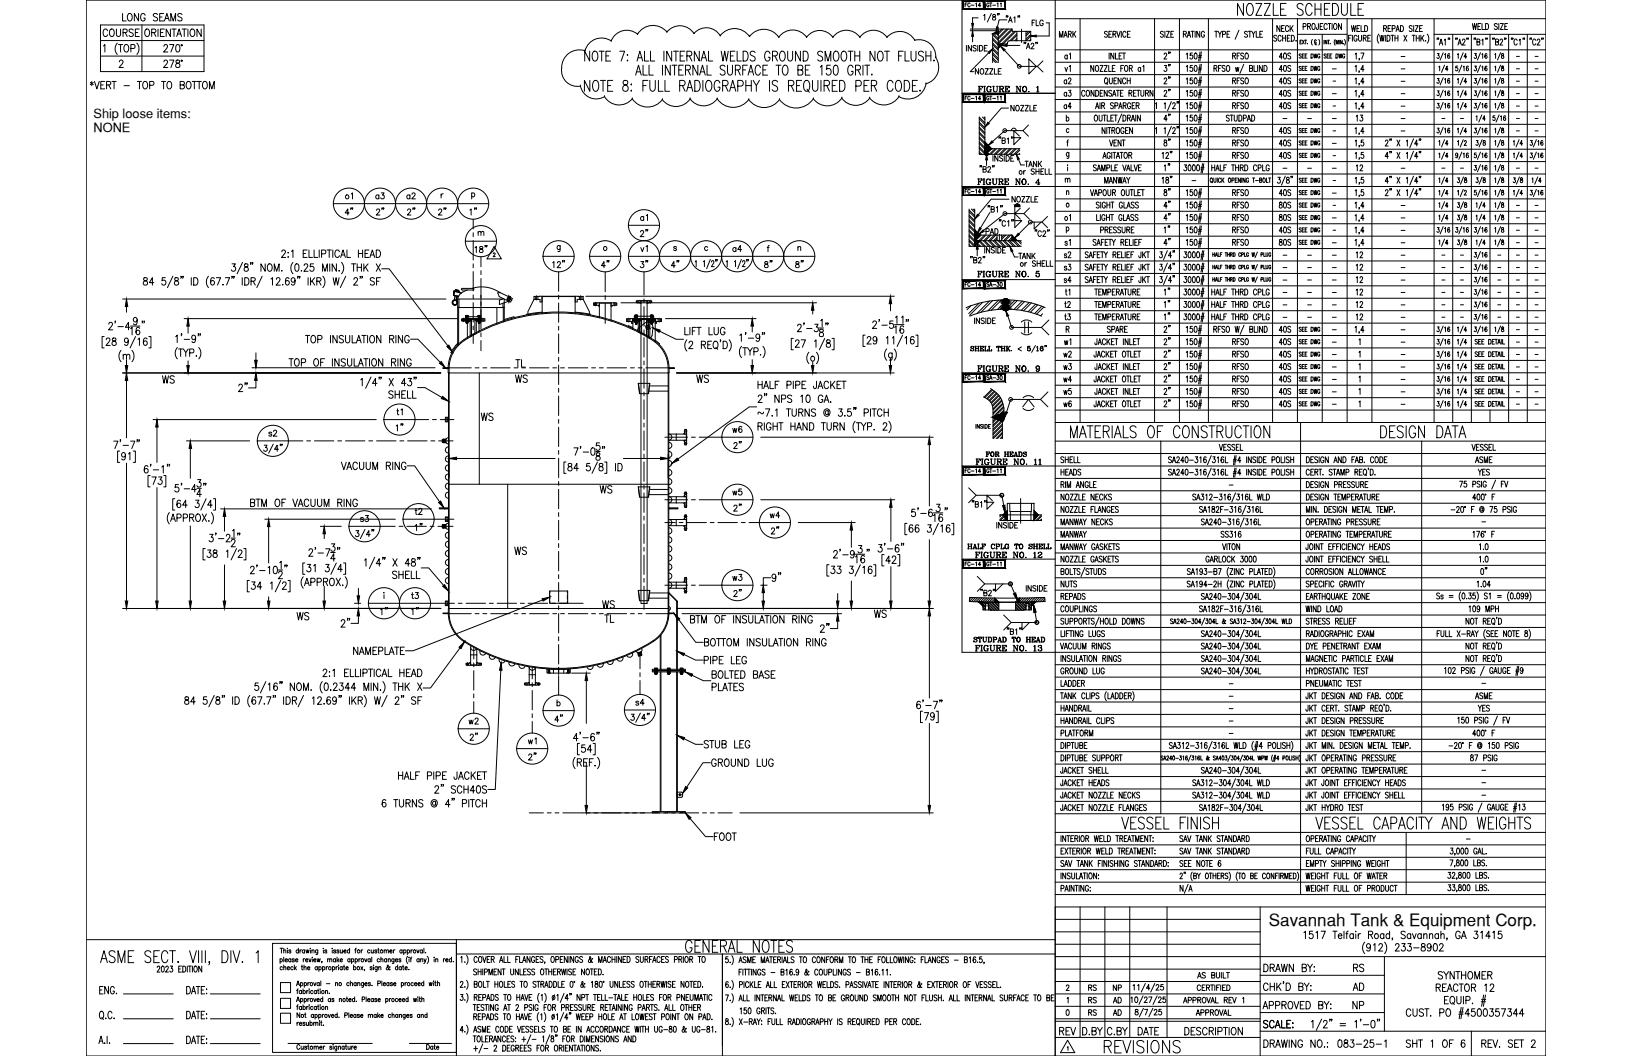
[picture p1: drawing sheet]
<svg xmlns="http://www.w3.org/2000/svg" width="432mm" height="279mm" viewBox="0 0 432 279" stroke-linecap="round" stroke-linejoin="round" font-family="sans-serif">
<defs><g id="words">
<text font-size="6.6" x="291.4" y="279.8">REVISIONS</text>
<g font-size="5.7">
<text x="207.8" y="155.2" transform="rotate(-90 207.8 155.2)">9&quot;</text>
<text x="89.3" y="167.2">2&quot;</text>
</g>
<g font-size="5.3">
<text x="26.5" y="10.9">COURSE</text>
<text x="115" y="58.2">2&quot;</text>
<text x="135.5" y="98.4">TL</text>
<text x="42" y="102.7">WS</text>
<text x="62.1" y="104.8">2&quot;</text>
<text x="126.3" y="112.5">WS</text>
<text x="158.4" y="162.3">WS</text>
<text x="230.4" y="164.7">WS</text>
<text x="220.5" y="168.6" transform="rotate(-90 220.5 168.6)">2&quot;</text>
<text x="188" y="223.7">FOOT</text>
<text x="279.4" y="275.2">REV</text>
</g>
<g font-size="4.9">
<text x="31.4" y="6.7">LONG SEAMS</text>
<text x="310.8" y="16.9" transform="rotate(-90 310.8 16.9)">2&quot;</text>
<text x="337.6" y="16.9">40S</text>
<text x="306.9" y="20.1">3&quot;</text>
<text x="306.9" y="23.3">2&quot;</text>
<text x="284.7" y="26.8" transform="rotate(-90 284.7 26.8)">a3</text>
<text x="310.8" y="26.8" transform="rotate(-90 310.8 26.8)">2&quot;</text>
<text x="337.6" y="26.8">40S</text>
<text x="306.9" y="33.2">4&quot;</text>
<text x="306.9" y="39.9">8&quot;</text>
<text x="337.6" y="36.7">40S</text>
<text x="337.6" y="39.9">40S</text>
<text x="361.9" y="46.6" transform="rotate(-90 361.9 46.6)">12</text>
<text x="94.5" y="54" transform="rotate(-90 94.5 54)">o1</text>
<text x="98.4" y="54">a3</text>
<text x="106.9" y="54">a2</text>
<text x="306.9" y="52.9">8&quot;</text>
<text x="102.7" y="58.2" transform="rotate(-90 102.7 58.2)">2&quot;</text>
<text x="127.4" y="58.2" transform="rotate(-90 127.4 58.2)">1&quot;</text>
<text x="168.6" y="59.6">a1</text>
<text x="306.9" y="59.6">4&quot;</text>
<text x="337.6" y="56.4">80S</text>
<text x="337.6" y="59.6">80S</text>
<text x="124.9" y="68.1">18&quot;</text>
<text x="145.3" y="72">12&quot;</text>
<text x="158.4" y="72">4&quot;</text>
<text x="168.6" y="72">3&quot;</text>
<text x="176.7" y="72">4&quot;</text>
<text x="201.4" y="72">8&quot;</text>
<text x="209.5" y="72">8&quot;</text>
<text x="280.8" y="69.5">s2</text>
<text x="310.8" y="66.3" transform="rotate(-90 310.8 66.3)">4&quot;</text>
<text x="337.6" y="66.3">80S</text>
<text x="358.1" y="69.5">12</text>
<text x="361.9" y="79.4" transform="rotate(-90 361.9 79.4)">12</text>
<text x="337.6" y="89.3">40S</text>
<text x="306.9" y="92.4">2&quot;</text>
<text x="306.9" y="95.6">2&quot;</text>
<text x="280.5" y="99.1">w3</text>
<text x="337.6" y="99.1">40S</text>
<text x="135.5" y="102.3">WS</text>
<text x="183.4" y="102.3">WS</text>
<text x="280.5" y="102.3">w4</text>
<text x="306.9" y="102.3">2&quot;</text>
<text x="306.9" y="105.5">2&quot;</text>
<text x="337.6" y="102.3">40S</text>
<text x="280.5" y="109">w6</text>
<text x="337.6" y="109">40S</text>
<text x="70.2" y="116.8">s2</text>
<text x="107.9" y="115.4" transform="rotate(-90 107.9 115.4)">1&quot;</text>
<text x="193" y="115.7">w6</text>
<text x="193.3" y="119.9">2&quot;</text>
<text x="158" y="131.6">WS</text>
<text x="390.2" y="127">YES</text>
<text x="193" y="132.3">w5</text>
<text x="197.2" y="136.5" transform="rotate(-90 197.2 136.5)">2&quot;</text>
<text x="94.5" y="139.3">s3</text>
<text x="112.9" y="141.5" transform="rotate(-90 112.9 141.5)">1&quot;</text>
<text x="202.8" y="138.3">w4</text>
<text x="203.2" y="142.5">2&quot;</text>
<text x="135.5" y="147.8">WS</text>
<text x="193" y="154.9">w3</text>
<text x="394.8" y="153.1" transform="rotate(-90 394.8 153.1)">0&quot;</text>
<text x="193.3" y="159.1">2&quot;</text>
<text x="77.6" y="165.1">WS</text>
<text x="103.7" y="164" transform="rotate(-90 103.7 164)">1&quot;</text>
<text x="111.8" y="164" transform="rotate(-90 111.8 164)">1&quot;</text>
<text x="159.1" y="165.8">TL</text>
<text x="390.2" y="189.4">YES</text>
<text x="123.1" y="193">w2</text>
<text x="146" y="192.3">4&quot;</text>
<text x="139" y="202.1">2&quot;</text>
<text x="185.6" y="199">STUB LEG</text>
<text x="187.3" y="203.9">GROUND LUG</text>
<text x="357" y="263.2">AD</text>
<text x="357.4" y="258.2">RS</text>
<text x="357" y="268.1">NP</text>
</g>
<text font-size="4.5" x="335.7" y="244.9">Savannah Tank &amp; Equipment Corp.</text>
<g font-size="4.4">
<text x="272.3" y="8.1">FLG</text>
<text x="279.4" y="10.9">MARK</text>
<text x="336.9" y="9.5">NECK</text>
<text x="356.7" y="9.5">WELD</text>
<text x="284.3" y="16.9" transform="rotate(-90 284.3 16.9)">a1</text>
<text x="280.8" y="20.1">v1</text>
<text x="280.8" y="23.3">a2</text>
<text x="337.6" y="20.1">40S</text>
<text x="337.6" y="23.3">40S</text>
<text x="280.5" y="30">a4</text>
<text x="325.3" y="30">RFSO</text>
<text x="337.6" y="30">40S</text>
<text x="358.1" y="33.2">13</text>
<text x="310.8" y="46.6" transform="rotate(-90 310.8 46.6)">1&quot;</text>
<text x="325.3" y="43">RFSO</text>
<text x="337.6" y="43">40S</text>
<text x="325.3" y="52.9">RFSO</text>
<text x="337.6" y="52.9">40S</text>
<text x="284.3" y="59.6" transform="rotate(-90 284.3 59.6)">o1</text>
<text x="260" y="63.1">PAD</text>
<text x="310.8" y="62.8" transform="rotate(-90 310.8 62.8)">1&quot;</text>
<text x="337.6" y="62.8">40S</text>
<text x="168.6" y="67.7">v1</text>
<text x="193" y="67.7">a4</text>
<text x="284.3" y="66.3" transform="rotate(-90 284.3 66.3)">s1</text>
<text x="280.8" y="72.7">s3</text>
<text x="280.8" y="75.8">s4</text>
<text x="358.1" y="72.7">12</text>
<text x="358.1" y="75.8">12</text>
<text x="280.8" y="82.5">t2</text>
<text x="310.8" y="79.4" transform="rotate(-90 310.8 79.4)">1&quot;</text>
<text x="310.8" y="82.5" transform="rotate(-90 310.8 82.5)">1&quot;</text>
<text x="358.1" y="82.5">12</text>
<text x="280.8" y="85.7">t3</text>
<text x="310.8" y="85.7" transform="rotate(-90 310.8 85.7)">1&quot;</text>
<text x="358.1" y="85.7">12</text>
<text x="280.5" y="95.6">w2</text>
<text x="280.8" y="92.4">w1</text>
<text x="325.3" y="92.4">RFSO</text>
<text x="325.3" y="95.6">RFSO</text>
<text x="337.6" y="92.4">40S</text>
<text x="337.6" y="95.6">40S</text>
<text x="280.5" y="105.5">w5</text>
<text x="325.3" y="105.5">RFSO</text>
<text x="337.6" y="105.5">40S</text>
<text x="107.6" y="111.1" transform="rotate(-90 107.6 111.1)">t1</text>
<text x="109" y="137.2">t2</text>
<text x="107.9" y="159.5">t3</text>
<text x="167.2" y="187.7">s4</text>
<text x="139" y="197.9">w1</text>
<text x="287.2" y="263.2">RS</text>
<text x="293.5" y="263.2">NP</text>
<text x="287.2" y="269.9">RS</text>
<text x="287.2" y="266.7">RS</text>
<text x="293.9" y="269.9">AD</text>
<text x="293.9" y="266.7">AD</text>
</g>
<g font-size="4">
<text x="280.8" y="49.4">m</text>
<text x="125.6" y="63.5">m</text>
<text x="284.3" y="79.4" transform="rotate(-90 284.3 79.4)">t1</text>
</g>
<g font-size="3.4">
<text x="24.7" y="31.1">Ship loose items:</text>
<text x="24.7" y="34.9">NONE</text>
</g>
<g font-size="2.6">
<text x="369.7" y="16.2">-</text>
<text x="400.4" y="16.2">-</text>
<text x="405.3" y="16.2">-</text>
<text x="351.7" y="19.4">-</text>
<text x="351.7" y="22.6">-</text>
<text x="369.7" y="19.4">-</text>
<text x="369.7" y="22.6">-</text>
<text x="400.4" y="19.4">-</text>
<text x="400.4" y="22.6">-</text>
<text x="405.3" y="19.4">-</text>
<text x="405.3" y="22.6">-</text>
<text x="351.7" y="26.1">-</text>
<text x="351.7" y="29.3">-</text>
<text x="369.7" y="26.1">-</text>
<text x="369.7" y="29.3">-</text>
<text x="400.4" y="26.1">-</text>
<text x="400.4" y="29.3">-</text>
<text x="405.3" y="26.1">-</text>
<text x="405.3" y="29.3">-</text>
<text x="338.7" y="32.5">-</text>
<text x="345" y="32.5">-</text>
<text x="351.7" y="32.5">-</text>
<text x="351.7" y="36">-</text>
<text x="369.7" y="32.5">-</text>
<text x="369.7" y="36">-</text>
<text x="380.6" y="32.5">-</text>
<text x="385.6" y="32.5">-</text>
<text x="400.4" y="32.5">-</text>
<text x="400.4" y="36">-</text>
<text x="405.3" y="32.5">-</text>
<text x="405.3" y="36">-</text>
<text x="351.7" y="39.2">-</text>
<text x="338.7" y="45.9">-</text>
<text x="345" y="45.9">-</text>
<text x="351.7" y="42.3">-</text>
<text x="351.7" y="45.9">-</text>
<text x="369.7" y="45.9">-</text>
<text x="380.6" y="45.9">-</text>
<text x="385.6" y="45.9">-</text>
<text x="400.4" y="45.9">-</text>
<text x="405.3" y="45.9">-</text>
<text x="314.3" y="49">-</text>
<text x="351.7" y="49">-</text>
<text x="351.7" y="52.2">-</text>
<text x="351.7" y="55.7">-</text>
<text x="351.7" y="58.9">-</text>
<text x="369.7" y="55.7">-</text>
<text x="369.7" y="58.9">-</text>
<text x="400.4" y="55.7">-</text>
<text x="400.4" y="58.9">-</text>
<text x="405.3" y="55.7">-</text>
<text x="405.3" y="58.9">-</text>
<text x="351.7" y="62.1">-</text>
<text x="351.7" y="65.6">-</text>
<text x="369.7" y="62.1">-</text>
<text x="369.7" y="65.6">-</text>
<text x="400.4" y="62.1">-</text>
<text x="400.4" y="65.6">-</text>
<text x="405.3" y="62.1">-</text>
<text x="405.3" y="65.6">-</text>
<text x="338.7" y="68.8">-</text>
<text x="338.7" y="72">-</text>
<text x="345" y="68.8">-</text>
<text x="345" y="72">-</text>
<text x="351.7" y="68.8">-</text>
<text x="351.7" y="72">-</text>
<text x="369.7" y="68.8">-</text>
<text x="369.7" y="72">-</text>
<text x="380.6" y="68.8">-</text>
<text x="380.6" y="72">-</text>
<text x="385.6" y="68.8">-</text>
<text x="385.6" y="72">-</text>
<text x="395.5" y="68.8">-</text>
<text x="395.5" y="72">-</text>
<text x="400.4" y="68.8">-</text>
<text x="400.4" y="72">-</text>
<text x="405.3" y="68.8">-</text>
<text x="405.3" y="72">-</text>
<text x="338.7" y="75.5">-</text>
<text x="345" y="75.1">-</text>
<text x="351.7" y="75.1">-</text>
<text x="369.7" y="75.5">-</text>
<text x="380.6" y="75.1">-</text>
<text x="385.6" y="75.1">-</text>
<text x="395.5" y="75.1">-</text>
<text x="400.4" y="75.1">-</text>
<text x="405.3" y="75.1">-</text>
<text x="338.7" y="78.7">-</text>
<text x="338.7" y="81.8">-</text>
<text x="345" y="78.7">-</text>
<text x="345" y="81.8">-</text>
<text x="351.7" y="78.7">-</text>
<text x="351.7" y="81.8">-</text>
<text x="369.7" y="78.7">-</text>
<text x="369.7" y="81.8">-</text>
<text x="380.6" y="78.7">-</text>
<text x="380.6" y="81.8">-</text>
<text x="385.6" y="78.7">-</text>
<text x="385.6" y="81.8">-</text>
<text x="395.5" y="78.7">-</text>
<text x="395.5" y="81.8">-</text>
<text x="400.4" y="78.7">-</text>
<text x="400.4" y="81.8">-</text>
<text x="405.3" y="78.7">-</text>
<text x="405.3" y="81.8">-</text>
<text x="338.7" y="85.4">-</text>
<text x="345" y="85">-</text>
<text x="351.7" y="88.5">-</text>
<text x="351.7" y="85">-</text>
<text x="369.7" y="85.4">-</text>
<text x="369.7" y="88.5">-</text>
<text x="380.6" y="85">-</text>
<text x="385.6" y="85">-</text>
<text x="395.5" y="85">-</text>
<text x="400.4" y="85">-</text>
<text x="400.4" y="88.5">-</text>
<text x="405.3" y="85">-</text>
<text x="405.3" y="88.5">-</text>
<text x="351.7" y="91.7">-</text>
<text x="351.7" y="94.9">-</text>
<text x="369.7" y="91.7">-</text>
<text x="369.7" y="94.9">-</text>
<text x="400.4" y="91.7">-</text>
<text x="400.4" y="94.9">-</text>
<text x="405.3" y="91.7">-</text>
<text x="405.3" y="94.9">-</text>
<text x="351.7" y="98.4">-</text>
<text x="351.7" y="101.6">-</text>
<text x="369.7" y="98.4">-</text>
<text x="369.7" y="101.6">-</text>
<text x="400.4" y="98.4">-</text>
<text x="400.4" y="101.6">-</text>
<text x="405.3" y="98.4">-</text>
<text x="405.3" y="101.6">-</text>
<text x="351.7" y="104.8">-</text>
<text x="369.7" y="104.8">-</text>
<text x="400.4" y="104.8">-</text>
<text x="405.3" y="104.8">-</text>
<text x="351.7" y="108.3">-</text>
<text x="369.7" y="108.3">-</text>
<text x="400.4" y="108.3">-</text>
<text x="405.3" y="108.3">-</text>
<text x="324.2" y="129.5">-</text>
<text x="391.2" y="139.3">-</text>
<text x="324.2" y="185.6">-</text>
<text x="324.2" y="182">-</text>
<text x="391.2" y="182">-</text>
<text x="324.2" y="191.9">-</text>
<text x="324.2" y="188.7">-</text>
<text x="324.2" y="195.4">-</text>
<text x="391.2" y="205">-</text>
<text x="391.2" y="208.5">-</text>
<text x="391.2" y="211.7">-</text>
<text x="387" y="223.3">-</text>
</g>
</g></defs>
<!-- layer: 0 -->
<g fill="none" stroke="#000" stroke-width=".26">
<path d="M22.8 0h386.2v279.4h-386.2zM254.5 0v172.6h154.5M279.2 0v279.4M279.2 5h129.8M279.2 13.2h129.8M279.2 16.5h129.8M279.2 19.7h129.8M285.8 5v106.8M305.5 5v106.8M312.1 5v106.8M319.7 5v106.8M336.7 5v106.8"/>
<path d="M343.3 9.1h13.1M343.3 5v106.8M349.8 9.1v102.7M356.4 5v106.8M363 5v106.8M379.4 9.1h29.6M379.4 5v106.8M384.4 9.1v102.7M389.3 9.1v102.7M394.2 9.1v79.7M399.2 9.1v102.7M404.1 9.1v102.7"/>
<path d="M254.5 24.7h24.7M279.2 23h129.8M279.2 26.3h129.8M279.2 29.6h129.8M279.2 32.9h129.8M279.2 36.2h129.8M279.2 39.5h129.8M254.5 49.3h154.5M279.2 42.8h129.8M279.2 46h129.8M279.2 52.6h129.8M279.2 55.9h129.8"/>
<path d="M279.2 59.2h129.8M254.5 74h24.7M279.2 62.5h129.8M279.2 65.8h129.8M279.2 69h129.8M279.2 72.3h129.8M279.2 75.6h129.8M279.2 78.9h129.8M254.5 98.6h154.5M279.2 95.4h129.8M279.2 92.1h129.8M279.2 88.8h129.8"/>
<path d="M279.2 85.5h129.8M279.2 82.2h129.8M279.2 120h129.8M279.2 111.8h129.8M279.2 116.7h129.8M279.2 105.2h129.8M279.2 101.9h129.8M279.2 108.5h129.8M307.1 116.7v98.6M344.1 111.8v124.9M376.2 116.7v98.6M394.2 108.5v3.3"/>
<path d="M254.5 123.3h154.5M279.2 129.9h129.8M279.2 126.6h129.8M279.2 133.1h129.8M279.2 136.4h129.8M279.2 139.7h129.8M254.5 147.9h24.7M279.2 143h129.8M279.2 146.3h129.8M279.2 149.6h129.8M279.2 152.9h129.8M279.2 156.1h129.8"/>
<path d="M279.2 159.4h129.8M279.2 179.2h129.8M279.2 175.9h129.8M279.2 169.3h129.8M279.2 166h129.8M279.2 162.7h129.8M279.2 198.9h129.8M279.2 195.6h129.8M279.2 192.3h129.8M279.2 189h129.8M279.2 185.7h129.8M279.2 182.5h129.8"/>
<path d="M279.2 215.3h129.8M279.2 212h129.8M279.2 208.7h129.8M279.2 205.5h129.8M279.2 202.2h129.8M279.2 240h129.8M279.2 220.2h129.8M279.2 223.5h129.8M279.2 226.8h129.8M279.2 230.1h129.8M279.2 233.4h129.8M279.2 236.7h129.8"/>
<path d="M285.8 240v34.5M292.3 240v34.5M298.9 240v34.5M308.8 240v34.5M333.4 240v39.4M372 220.2v16.5M22.8 248.6h256.4M72.1 249.6h48.7v28.8h-48.7zM74.1 253.8l.1-.1a.37 .37 0 0 1 .5 .4 .37 .37 0 0 1-.6 .2M74.1 250.9h.7M74.1 253.7v1.2M74.2 260h2.7v2.6h-2.7z"/>
<path d="M74.5 250.9v1.3M74.7 255.9a.35 .35 0 0 0-.5 0 .35 .35 0 0 0 0 .5 .35 .35 0 0 0 .5 0M75.1 251.5l.2-.2 .3 .1v.8M75.1 256l.2-.2h.3v.8M75.1 250.9v1.3M75.1 253.2v1.3M75.1 255.3v1.3M75.4 254h.7l-.1-.2a.35 .35 0 0 0-.5 .1 .35 .35 0 0 0 .1 .5 .35 .35 0 0 0 .5-.1M76 256.1h.6v-.2a.36 .36 0 0 0-.5 0 .36 .36 0 0 0 0 .5 .36 .36 0 0 0 .5 0M76 251h.1M76.1 251.4v.8M77 251.5l-.2-.2-.4 .2 .5 .3v.3l-.3 .1-.2-.2"/>
<path d="M77 253.8a.36 .36 0 0 0-.5 0 .36 .36 0 0 0 0 .5 .36 .36 0 0 0 .5 0M77 253.7v.8M77.5 255.9a.35 .35 0 0 0-.5 0 .35 .35 0 0 0 0 .5 .35 .35 0 0 0 .5 0M77.9 253.8l-.2-.1-.4 .1 .5 .3v.3l-.3 .1-.2-.2M77.9 255.3v1.3M78.1 256.1l.3 .5M78.2 254h.6v-.2a.36 .36 0 0 0-.5 0 .36 .36 0 0 0 0 .5 .36 .36 0 0 0 .5 0M78.4 255.8l-.5 .6M79 251.5a.35 .35 0 0 0-.6 0 .35 .35 0 0 0 0 .5 .35 .35 0 0 0 .6 0M79 250.9v1.3M79.4 251.3v.9M79.5 260v1.2"/>
<path d="M79.7 255.8h.4M79.8 251.3l-.4 .4M79.9 255.3v1.1l.2 .2M80.2 253.7v.8M80.4 256l.3-.2h.2l.1 .8M80.4 255.3v1.3M80.5 260v1.2M80.6 251.5a.35 .35 0 0 0-.5 0 .35 .35 0 0 0 0 .5 .35 .35 0 0 0 .5 0M80.6 251.3v.9M80.6 253.7l-.4 .3M80.8 254h.6v-.3a.37 .37 0 0 0-.6 .4 .37 .37 0 0 0 .6 .2M80.9 251.3l.3 .9 .2-.9 .2 .9 .2-.9"/>
<path d="M81.4 256.1h.6a.31 .31 0 0 0-.3-.4 .31 .31 0 0 0-.3 .4l.2 .5 .4-.2M81.4 260v.8M81.7 253.7l.3 .8 .3-.8M81.9 260l-.5 .3M82.1 251h.1M82.1 251.4v.8M82.5 251.5l.3-.2 .2 .1 .1 .8M82.5 251.3v.9M82.6 253.3h.1M82.6 253.7v.8M83 254h.6l-.1-.2a.35 .35 0 0 0-.4 .1 .35 .35 0 0 0 0 .5 .35 .35 0 0 0 .5-.1M83 260l.3 .8 .3-.8"/>
<path d="M83.9 253.7l.2 .8 .2-.8 .2 .8 .2-.8M84 255.9a.35 .35 0 0 0-.5 0 .35 .35 0 0 0 0 .5 .35 .35 0 0 0 .5 0M84 255.8v.8M84.1 251.3l-.1 1.2h-.4M84.1 251.5a.35 .35 0 0 0-.5 0 .35 .35 0 0 0 0 .5 .35 .35 0 0 0 .5 0M84.4 255.9a.35 .35 0 0 1 .5 0 .35 .35 0 0 1 0 .5 .35 .35 0 0 1-.5 0M84.4 255.8v1.2M84.5 260v.8M84.9 259.5v1.3M85.2 254.4l-.1 .3M85.3 255.9a.35 .35 0 0 1 .6 0 .35 .35 0 0 1 0 .5 .35 .35 0 0 1-.6 0M85.3 255.8v1.2"/>
<path d="M85.5 251h.1M85.6 251.4v.8M86.3 255.8v.8M86.5 251.5l-.2-.2-.4 .2 .5 .3v.3l-.3 .1-.2-.2M86.7 253.9l.2-.2h.3v.8M86.7 253.7v.8M86.7 255.8l-.4 .3M87.2 253.9l.3-.2h.2l.1 .8M87.8 251h.1M87.9 251.4v.8M87.9 255.9a.35 .35 0 0 1 .6 0 .35 .35 0 0 1 0 .5 .35 .35 0 0 1-.6 0M87.9 255.8v1.2"/>
<path d="M88.8 253.8a.36 .36 0 0 0-.5 0 .36 .36 0 0 0 0 .5 .36 .36 0 0 0 .5 0M88.8 253.7v.8M88.8 260v.8M88.8 251.5l-.2-.2-.4 .2 .6 .3v.3l-.3 .1-.3-.2M88.9 255.8v.8M89.2 253.2v1.3M89.3 255.8l-.4 .3M89.4 254l.3 .5M89.5 255.4h.1M89.6 255.8v.8M89.7 251.5l-.2-.2-.4 .2 .5 .3v.3l-.3 .1-.2-.2M89.7 253.7l-.5 .6"/>
<path d="M90 254h.6v-.2a.35 .35 0 0 0-.5 .1 .35 .35 0 0 0 0 .4 .35 .35 0 0 0 .5 0M90 251.3l.1 .8 .2 .1 .3-.3M90.6 255.9a.35 .35 0 0 0-.6 0 .35 .35 0 0 0 0 .5 .35 .35 0 0 0 .6 0M90.6 255.8v.8M90.6 251.3v.9M90.9 255.8h.3M91 251.7h.6l-.1-.3a.36 .36 0 0 0-.5 .1 .36 .36 0 0 0 .1 .5 .36 .36 0 0 0 .5 0M91 255.3v1.1l.3 .2M91.5 256.1h.6a.31 .31 0 0 0-.3-.4 .31 .31 0 0 0-.3 .4l.3 .5 .3-.2M92.5 251.5a.35 .35 0 0 0-.5 0 .35 .35 0 0 0 0 .5 .35 .35 0 0 0 .5 0M92.5 250.9v1.3M92.6 253.8a.36 .36 0 0 0-.5 0 .36 .36 0 0 0 0 .5 .36 .36 0 0 0 .5 0"/>
<path d="M92.6 253.7v.8M92.7 259.5v1.3M93 253.8l.1-.1a.37 .37 0 0 1 .5 .4 .37 .37 0 0 1-.6 .2M93 253.7v1.2M93.6 255.9a.35 .35 0 0 1 .5 0 .35 .35 0 0 1 0 .5 .35 .35 0 0 1-.5 0M93.6 255.3v1.3M93.9 251.3h.3M94 253.8l.1-.1a.37 .37 0 0 1 .5 .4 .37 .37 0 0 1-.6 .2M94 253.7v1.2M94.2 260v.8M94.3 250.9l-.3 .2v1.1M94.6 260v.8"/>
<path d="M95 253.7v.8M95.4 253.7l-.4 .3M95.5 255.8l.5 .8M95.6 251.3v.9M96 251.3l-.4 .4M96 255.8l-.5 .8M96.2 260l-.1 1.1-.4 .1M96.5 253.7l.3 .8 .3-.8M96.5 256.5l-.1 .3M97.9 251.5a.35 .35 0 0 0-.6 0 .35 .35 0 0 0 0 .5 .35 .35 0 0 0 .6 0M98 253.8a.36 .36 0 0 0-.6 0 .36 .36 0 0 0 0 .5 .36 .36 0 0 0 .6 0M98 253.7v.8"/>
<path d="M98.2 251.3l.1 .8 .2 .1 .3-.3M98.4 253.2v1.3M98.5 255.9l-.2-.1h-.3v.3l.5 .3-.2 .2-.4-.2M98.8 251.3v.9M98.8 255.4h.1M98.8 255.8v.8M99.7 251.5l-.2-.2-.4 .2 .6 .3v.3l-.4 .1-.2-.2M99.8 255.8v1.1l-.5 .1M99.8 255.9a.35 .35 0 0 0-.5 0 .35 .35 0 0 0 0 .5 .35 .35 0 0 0 .5 0M99.9 251.3h.4M100.1 250.9v1l.3 .3M100.2 256l.3-.2h.2l.1 .8"/>
<path d="M100.2 255.8v.8M100.4 253.8a.36 .36 0 0 0-.5 0 .36 .36 0 0 0 0 .5 .36 .36 0 0 0 .5 0M100.8 253.9l.2-.2h.3v.8M100.8 253.2v1.3M101 259.5v1.3M101.6 251.5l.3-.2 .3 .1v.8M101.6 251.3v.9M102.2 251.5l.2-.2 .3 .1 .1 .8M102.3 253.8l-.1-.1a.37 .37 0 0 0-.5 .4 .37 .37 0 0 0 .6 .2M102.3 253.7v.8M102.7 253.9l.3-.2h.2l.1 .8M102.7 253.7v.8"/>
<path d="M102.9 260v.8M103.1 251.7h.6a.31 .31 0 0 0-.3-.4 .31 .31 0 0 0-.3 .4l.3 .5 .3-.2M103.2 255.9l-.1-.1a.67 .67 0 0 1-.8 .7v-.4l.5-.4-.2-.4-.1 .5 .5 .7h.2M104.1 251.3v.9M104.2 253.7v1.1l-.4 .1M104.2 253.8a.36 .36 0 0 0-.5 0 .36 .36 0 0 0 0 .5 .36 .36 0 0 0 .5 0M104.5 251.3l-.4 .4M104.6 254h.6v-.2a.35 .35 0 0 0-.5 .1 .35 .35 0 0 0 0 .5 .35 .35 0 0 0 .5-.1M105.2 255.9a.35 .35 0 0 0-.5 0 .35 .35 0 0 0 0 .5 .35 .35 0 0 0 .5 0M105.2 255.3v1.3M106.1 253.8l-.2-.1-.4 .1 .5 .3v.3l-.3 .1-.2-.2M106.2 255.9a.35 .35 0 0 0-.5 0 .35 .35 0 0 0 0 .5 .35 .35 0 0 0 .5 0"/>
<path d="M106.2 255.8v.8M106.2 260v1.2M106.4 251.5a.35 .35 0 0 0-.5 0 .35 .35 0 0 0 0 .5 .35 .35 0 0 0 .5 0M106.4 251.3v.9M106.5 255.8h.3M106.6 255.3v1.1l.3 .2M106.8 251.5a.35 .35 0 0 1 .5 0 .35 .35 0 0 1 0 .5 .35 .35 0 0 1-.5 0M106.8 251.3v1.3M107.2 256.1h.6l-.1-.2a.35 .35 0 0 0-.5 0 .35 .35 0 0 0 .1 .5 .35 .35 0 0 0 .5 0M107.2 260v.8M107.6 260l-.4 .3M107.8 251.5a.35 .35 0 0 1 .5 0 .35 .35 0 0 1 0 .5 .35 .35 0 0 1-.5 0"/>
<path d="M107.8 251.3v1.3M107.9 253a1.45 1.45 0 0 0 0 1.9M108.2 256.5h.1M108.2 253.3h.1M108.2 253.7v.8M108.5 253.7h.4M108.7 251.3v.9M108.9 253.2l-.2 .3v1M109.2 251.3l-.5 .4M110.3 251.3l.3 .9 .3-.9M110.9 253.8a.36 .36 0 0 0-.5 0 .36 .36 0 0 0 0 .5 .36 .36 0 0 0 .5 0M110.9 253.7v.8"/>
<path d="M111.3 253.9l.2-.2h.3l.1 .8M111.3 253.7v.8M111.8 251.5a.35 .35 0 0 0-.6 0 .35 .35 0 0 0 0 .5 .35 .35 0 0 0 .6 0M111.8 251.3v.9M112.1 259.5v1.3M112.2 253.7l.3 .8 .3-.8M112.2 250.9v1.3M112.5 254.5l-.4 .4M112.6 252h.1M113 253a1.45 1.45 0 0 1 0 1.9M113.5 260l.2 .8 .3-.8 .2 .8 .2-.8M114.7 259.6h.1"/>
<path d="M114.8 253.3h.1M114.9 253.7v.8M115 260h.4M115.2 259.5v1.1l.2 .2M115.3 253.9l.2-.2h.3v.8M115.3 253.7v.8M115.7 259.5v1.3M117.3 253.7v.8M117.7 253.7l-.4 .3M117.9 254h.7l-.1-.2a.35 .35 0 0 0-.5 .1 .35 .35 0 0 0 .1 .5 .35 .35 0 0 0 .5-.1M119.5 253.8l-.1-.1a.37 .37 0 0 0-.6 .4 .37 .37 0 0 0 .7 .2M119.5 253.2v1.3"/>
<path d="M119.9 254.4h.1M120.8 248.6v30.8M120.8 252.4h158.4M191.1 252.4v27M279.2 249.8h54.2M279.2 256.4h54.2M279.2 259.7h54.2M279.2 253.1h129.8M279.2 246.5h54.2M279.2 243.2h54.2M333.4 258h32.9M366.3 253.1v19.7"/>
<path d="M74.2 268.1h2.7v2.6h-2.7zM74.2 264.1h2.7v2.7h-2.7zM76.2 276.1h22.3M78.4 260.8l.4-1.3 .5 1.3M78.4 265l.4-1.2 .5 1.2M78.5 262.1h.3M78.5 266.3h.3M78.6 260.4h.5M78.6 264.6h.5M78.6 270.5v.8M78.9 261.7l-.2 .2v1M78.9 265.9l-.2 .2v1"/>
<path d="M79 270.5l-.4 .3M79.2 270.8h.6l-.1-.2a.37 .37 0 0 0-.5 .3 .37 .37 0 0 0 .6 .2M79.3 268v1.2l-.7-1.2v1.2M79.3 276.7a.39 .39 0 0 0-.5-.3 .39 .39 0 0 0-.3 .5v.3a.39 .39 0 0 0 .3 .4 .39 .39 0 0 0 .5-.3M79.5 260.2a.35 .35 0 0 1 .5-.1 .35 .35 0 0 1 0 .5 .35 .35 0 0 1-.5 0M79.5 264.4l.1-.2a.36 .36 0 0 1 .5 .4 .36 .36 0 0 1-.6 .2M79.5 264.2v1.2M79.7 276.8v.8h.3l.2-.2M79.8 262.3a.36 .36 0 0 0-.5-.1 .36 .36 0 0 0 0 .6 .36 .36 0 0 0 .5-.1M79.8 266.5a.35 .35 0 0 0-.5-.1 .35 .35 0 0 0 0 .6 .35 .35 0 0 0 .5-.1M79.8 262.1v.8M79.8 266.3v.8"/>
<path d="M80.2 262.3a.36 .36 0 0 1 .5-.1 .36 .36 0 0 1 0 .6 .36 .36 0 0 1-.5-.1M80.2 266.5a.35 .35 0 0 1 .5-.1 .35 .35 0 0 1 0 .6 .35 .35 0 0 1-.5-.1M80.2 261.7v1.2M80.2 265.9v1.2M80.2 276.8v.8M80.5 260.2a.35 .35 0 0 1 .5-.1 .35 .35 0 0 1 0 .5 .35 .35 0 0 1-.5 0M80.5 264.4l.1-.2a.37 .37 0 0 1 .5 .4 .37 .37 0 0 1-.6 .2M80.5 264.2v1.2M80.6 268.4h.3M80.7 270.7l-.2-.2-.4 .2 .5 .3v.3h-.3l-.2-.2M80.8 268v1l.2 .2M81 270.5l.1 .8h.3l.2-.2"/>
<path d="M81.2 277l-.3-.2-.3 .2 .5 .3v.3h-.3l-.2-.1M81.2 262.1v.8M81.2 266.3v.8M81.4 276.8h.4M81.4 264.2v.8M81.6 262.1l-.4 .3M81.6 266.3l-.4 .3M81.6 276.4v1l.2 .2M81.6 270.5v.8M81.8 261.7h.1M81.8 265.9h.1M81.8 262.1v.8"/>
<path d="M81.8 266.3v.8M81.9 264.2l-.5 .3M82 270.7a.36 .36 0 0 1 .5-.1 .36 .36 0 0 1 0 .6 .36 .36 0 0 1-.5-.1M82 270.1v1.2M82.8 262.3a.36 .36 0 0 0-.5-.1 .36 .36 0 0 0 0 .6 .36 .36 0 0 0 .5-.1M82.8 266.5a.35 .35 0 0 0-.5-.1 .35 .35 0 0 0 0 .6 .35 .35 0 0 0 .5-.1M82.9 268.6l-.1-.2a.37 .37 0 0 0-.5 .4 .37 .37 0 0 0 .6 .2M82.9 268.4v.8M83 264.2l.3 .8 .3-.8M83 270.7l.2-.2 .3 .1v.7M83 270.5v.8M83.1 277l.3-.2 .2 .1 .1 .7"/>
<path d="M83.1 276.8v.8M83.4 268.6l.1-.2a.37 .37 0 0 1 .5 .4 .37 .37 0 0 1-.6 .2M83.4 268.4v1.2M83.5 270.7l.3-.2 .3 .1v.7M83.7 277l.2-.2 .3 .1v.7M83.7 262.3a.36 .36 0 0 0-.5-.1 .36 .36 0 0 0 0 .6 .36 .36 0 0 0 .5-.1M83.7 266.5a.35 .35 0 0 0-.5-.1 .35 .35 0 0 0 0 .6 .35 .35 0 0 0 .5-.1M83.7 262.1v.8M83.7 266.3v.8M83.9 264.5h.6l-.1-.2a.36 .36 0 0 0-.5 .1 .36 .36 0 0 0 .1 .5 .36 .36 0 0 0 .5-.1M84 262.1h.4M84 266.3h.4"/>
<path d="M84.2 261.7v1l.2 .2M84.2 265.9v1l.2 .2M84.3 268.6l.1-.2a.37 .37 0 0 1 .5 .4 .37 .37 0 0 1-.6 .2M84.3 268.4v1.2M84.5 260.2a.35 .35 0 0 0-.5-.1 .35 .35 0 0 0 0 .5 .35 .35 0 0 0 .5 0M84.5 270.1h.1M84.5 270.6v.7M84.6 277.2h.6a.31 .31 0 0 0-.3-.4 .31 .31 0 0 0-.3 .4l.2 .4 .4-.1M84.7 261.7h.1M84.7 265.9h.1M84.7 262.1v.8M84.7 266.3v.8"/>
<path d="M84.8 270.5h.4M85 270.1v1l.2 .2M85.3 268.4v.8M85.4 264.4l-.1-.2a.36 .36 0 0 0-.5 .4 .36 .36 0 0 0 .6 .2M85.4 263.8v1.2M85.6 276.8v.8M85.6 271.2h.1M85.7 268.4l-.4 .4M86 276.8l-.4 .4M86.1 262.3l.3-.2h.2l.1 .8M86.1 266.5l.3-.2h.2l.1 .8M86.1 262.1v.8"/>
<path d="M86.1 266.3v.8M86.4 260.3h.9M86.8 268.4l.3 .8 .3-.8M87.1 262.8h.1M87.4 264.4a.36 .36 0 0 0-.5-.1 .36 .36 0 0 0 0 .5 .36 .36 0 0 0 .5 0M87.4 264.2v.8M87.7 268.8h.6l-.1-.4a.37 .37 0 0 0-.5 .4 .37 .37 0 0 0 .6 .2M87.8 277l-.2-.2-.3 .1v.2l.5 .4-.2 .1-.4-.1M88.1 276.4h.1M88.2 276.9v.7M88.3 264.4l-.1-.2-.4 .2 .5 .2v.4h-.3l-.2-.2M88.8 260.2l.2-.2h.3v.8"/>
<path d="M89.1 276.8v1.1l-.4 .1M89.1 277a.34 .34 0 0 0-.5 0 .34 .34 0 0 0 0 .5 .34 .34 0 0 0 .5 0M89.2 268.6l-.1-.2a.37 .37 0 0 0-.5 .4 .37 .37 0 0 0 .6 .2M89.2 268v1.2M89.5 277l.3-.2 .2 .1 .1 .7M89.5 276.8v.8M89.7 269.1h.1M89.8 264.4l.2-.2h.3v.8M89.8 264.2v.8M91.1 277a.35 .35 0 0 0-.6 0 .35 .35 0 0 0 0 .5 .35 .35 0 0 0 .6 0M91.1 276.8v.8M91.2 268.6h.6l.1-.5-.7-.1v1.2"/>
<path d="M91.4 276.8h.3M91.5 276.4v1l.3 .2M91.6 264.2h.4M91.8 263.8v1l.2 .2M92.1 276.8v.8h.3l.2-.2M92.3 264.5h.6l-.1-.3a.36 .36 0 0 0-.5 .4 .36 .36 0 0 0 .6 .2M92.3 268v1.2M92.4 260.2a.35 .35 0 0 0-.6-.1 .35 .35 0 0 0 0 .5 .35 .35 0 0 0 .6 0M92.6 268.8h.7l-.1-.3a.36 .36 0 0 0-.5 .1 .36 .36 0 0 0 .1 .5 .36 .36 0 0 0 .5-.1M92.6 276.8v.8M92.7 260.2l.3-.2h.2l.1 .8M93 276.8v.8"/>
<path d="M93.5 276.8l-.5 .4M93.7 277.2h.6l-.1-.3a.36 .36 0 0 0-.5 .1 .36 .36 0 0 0 .1 .5 .36 .36 0 0 0 .5 0M93.8 264.4a.36 .36 0 0 0-.5-.1 .36 .36 0 0 0 0 .5 .36 .36 0 0 0 .5 0M93.8 263.8v1.2M94.2 268.6l-.1-.2a.37 .37 0 0 0-.6 .4 .37 .37 0 0 0 .7 .2M94.2 268.4v.8M94.2 260.2a.35 .35 0 0 0-.5-.1 .35 .35 0 0 0 0 .5 .35 .35 0 0 0 .5 0M94.3 264.9h.1M94.6 260.2l.3-.2h.2l.1 .8M95.1 268.6l-.5-.2v.3l.5 .3-.2 .2-.4-.2M95.4 268.8h.6l-.1-.4a.37 .37 0 0 0-.5 .4 .37 .37 0 0 0 .6 .2M95.8 264.4h.6v-.6h-.6v1.2"/>
<path d="M96.2 260.2a.35 .35 0 0 0-.5-.1 .35 .35 0 0 0 0 .5 .35 .35 0 0 0 .5 0M96.5 260.3h.6v-.2a.36 .36 0 0 0-.5 .1 .36 .36 0 0 0 0 .4 .36 .36 0 0 0 .5 0M96.9 263.8v1.2M97.2 264.5h.7l-.2-.3a.36 .36 0 0 0-.5 .4 .36 .36 0 0 0 .7 .2M97.5 268.6l.5-.2v.8M97.5 268.4v.8M98 260.2l-.2-.2h-.3v.3l.5 .3-.2 .2-.3-.2M98 268.6l.5-.2 .1 .8M98.4 260.7h.1M98.8 264.4a.36 .36 0 0 0-.5-.1 .36 .36 0 0 0 0 .5 .36 .36 0 0 0 .5 0M98.8 264.2v.8M99.5 268.6l-.1-.2a.37 .37 0 0 0-.5 .4 .37 .37 0 0 0 .6 .2"/>
<path d="M99.5 268.4v.8M99.7 264.4l-.2-.2-.4 .2 .6 .2v.4h-.4l-.2-.2M99.9 260.2h.7v-.5l-.7-.2v1.3M99.9 268v1.2M100 264.5h.6v-.2a.36 .36 0 0 0-.5 .1 .36 .36 0 0 0 0 .5 .36 .36 0 0 0 .5-.1M100.2 268.8l.3 .4M100.5 268.4l-.6 .6M100.8 268.8h.6l-.1-.4a.37 .37 0 0 0-.5 .4 .37 .37 0 0 0 .6 .2M101.4 260.3h.6a.31 .31 0 0 0-.3-.3 .31 .31 0 0 0-.3 .3l.2 .5 .4-.2M102 264.4a.36 .36 0 0 1 .6-.1 .36 .36 0 0 1 0 .5 .36 .36 0 0 1-.6 0M102 264.2v1.2M102.9 260.2a.35 .35 0 0 0-.5-.1 .35 .35 0 0 0 0 .5 .35 .35 0 0 0 .5 0"/>
<path d="M103 264.2v.8M103.4 268.6l-.1-.2a.37 .37 0 0 0-.5 .4 .37 .37 0 0 0 .6 .2M103.4 264.2l-.4 .3M103.7 268.6l.5-.2 .1 .8M103.7 268v1.2M103.8 260.2l-.2-.2h-.3v.3l.5 .3-.2 .2-.3-.2M104.1 260.3h.7l-.1-.2a.36 .36 0 0 0-.5 .1 .36 .36 0 0 0 .1 .4 .36 .36 0 0 0 .5 0M105.2 264.4a.36 .36 0 0 0-.5-.1 .36 .36 0 0 0 0 .5 .36 .36 0 0 0 .5 0M105.3 268.6l-.1-.2a.37 .37 0 0 0-.6 .4 .37 .37 0 0 0 .7 .2M105.3 268.4v.8M105.5 264.5h.6v-.2a.36 .36 0 0 0-.5 .1 .36 .36 0 0 0 0 .4 .36 .36 0 0 0 .5 0M105.7 268.6l.5-.2v.8"/>
<path d="M105.7 268.4v.8M106.2 260.2a.35 .35 0 0 1 .5-.1 .35 .35 0 0 1 0 .5 .35 .35 0 0 1-.5 0M106.4 264.5h.7l-.1-.2a.36 .36 0 0 0-.5 .1 .36 .36 0 0 0 .1 .5 .36 .36 0 0 0 .5-.1M107.2 268.4v1.1l-.5 .1M107.2 268.6l-.1-.2a.37 .37 0 0 0-.5 .4 .37 .37 0 0 0 .6 .2M107.6 268.8h.6l-.1-.4a.37 .37 0 0 0-.5 .4 .37 .37 0 0 0 .6 .2M108 264.4l-.1-.2a.36 .36 0 0 0-.5 .4 .36 .36 0 0 0 .6 .2M108 263.8v1.2M108.3 276.1h11.1M109.1 268.6l-.6-.2v.3l.6 .3-.3 .2-.3-.2M109.3 260.2a.35 .35 0 0 0-.5-.1 .35 .35 0 0 0 0 .5 .35 .35 0 0 0 .5 0M109.4 264.2l.2 .8 .2-.8 .2 .8 .2-.8"/>
<path d="M109.7 260.3h.6a.31 .31 0 0 0-.3-.3 .31 .31 0 0 0-.3 .3l.2 .5 .4-.2M110.6 260.3h.6l-.1-.2a.36 .36 0 0 0-.4 .1 .36 .36 0 0 0 0 .4 .36 .36 0 0 0 .5 0M110.5 263.8h.1M110.6 264.2v.8M110.9 264.2h.4M111 263.8v1l.3 .2M111 268.6l-.1-.2a.37 .37 0 0 0-.5 .4 .37 .37 0 0 0 .6 .2M111 268.4v.8M111.4 268.6l.6-.2v.8M111.4 268.4v.8M111.6 264.4l.3-.2h.2l.1 .8M111.6 263.8v1.2"/>
<path d="M112.1 260.2a.35 .35 0 0 0-.5-.1 .35 .35 0 0 0 0 .5 .35 .35 0 0 0 .5 0M112.9 276.4a.64 .64 0 0 1 .7 .6 .64 .64 0 0 1-.7 .6zM113 268.6l-.1-.2a.37 .37 0 0 0-.5 .4 .37 .37 0 0 0 .6 .2M113 268v1.2M114.5 277a.35 .35 0 0 0-.5 0 .35 .35 0 0 0 0 .5 .35 .35 0 0 0 .5 0M114.5 276.8v.8M114.7 260v.8M114.8 276.8h.4M115 276.4v1l.2 .2M115.5 277.2h.6a.31 .31 0 0 0-.3-.4 .31 .31 0 0 0-.3 .4l.2 .4 .4-.1M115.7 260.2l.3-.2h.2l.1 .8M279.2 266.3h54.2"/>
<path d="M279.2 263h87.1M279.2 270.2h54.2M279.2 274.5h54.2M279.2 269.6h54.2M333.4 272.8h75.6M333.4 267.9h32.9M389.3 272.8v6.6"/>
<circle cx="87.3" cy="256.1" r=".39"/>
<circle cx="94.8" cy="256.1" r=".39"/>
<circle cx="94.9" cy="251.7" r=".39"/>
<circle cx="95.9" cy="254" r=".39"/>
<circle cx="101" cy="251.7" r=".39"/>
<circle cx="109.7" cy="251.7" r=".39"/>
<circle cx="80" cy="268.8" r=".39"/>
<circle cx="82.4" cy="260.3" r=".39"/>
<circle cx="82.4" cy="277.2" r=".39"/>
<circle cx="82.4" cy="264.6" r=".39"/>
<circle cx="85.4" cy="262.5" r=".4"/>
<circle cx="85.4" cy="266.7" r=".39"/>
<circle cx="86.2" cy="268.8" r=".39"/>
<circle cx="90" cy="260.4" r=".39"/>
<circle cx="91" cy="264.6" r=".39"/>
<circle cx="104" cy="264.6" r=".39"/>
<circle cx="108.1" cy="260.4" r=".39"/>
</g>
<!-- layer: SHOP TAG -->
<path d="M279.2 279.4h.1M409 279.4h.1" fill="none" stroke="#000" stroke-width=".26"/>
<!-- layer: TEXT -->
<g fill="none" stroke="#000" stroke-width=".26">
<path d="M156 13.5v2.7l-1.3-2.7v2.7M157 13.7l.2-.2a1.13 1.13 0 0 1 1 1.7l-.1 .3a.66 .66 0 0 1-1.1 .5l-.3-.8 .1-1zM158.5 13.5h1.4M159.2 13.5v2.7M160.3 14.8h.8M161.5 13.5h-1.2v2.7h1.2M164 13.5h1.3l-1 2.7M166 14.4v.3zM166 15.9v.3zM168.2 19.9l.7-2.6 .8 2.6M168.5 19h.9M168.6 16.2l.7-2.7 .8 2.7"/>
<path d="M168.8 15.3h1M170.1 17.3v2.6h1.2M170.5 13.5v2.7h1.1M171.7 17.3v2.6h1.1M172.1 13.5v2.7h1.1M175.3 17.3v2.6M175.7 13.5v2.7M177.3 17.3v2.6l-1.3-2.6v2.6M177.7 13.5v2.7l-1.3-2.7v2.7M177.8 17.3h1.3M178.2 13.5h1.3M178.5 17.3v2.6"/>
<path d="M178.8 13.5v2.7M179.6 18.5h.7M180 14.8h.7M180.8 17.3h-1.2v2.6h1.2M181.2 13.5h-1.2v2.7h1.2M181.4 18.5l1.1-.1 .2-.4-.2-.6-1.1-.1v2.6M181.7 14.8h.9l.4-.5a.58 .58 0 0 0-.4-.8h-.9v2.7M182 18.5l.7 1.4M182.4 14.8l.6 1.4M184.6 17.3v2.6l-1.3-2.6v2.6M185 13.5v2.7l-1.3-2.7v2.7M185.1 19.9l.8-2.6 .7 2.6"/>
<path d="M185.4 19h.9M185.5 16.2l.7-2.7 .8 2.7M185.8 15.3h.9M187.1 17.3v2.6h1.1M187.5 13.5v2.7h1.1M190.8 13.5l.5 2.7 .4-2.7 .5 2.7 .5-2.7M191.8 17.6a.65 .65 0 0 0-.8-.3 .65 .65 0 0 0-.4 .8l.9 .5a.69 .69 0 0 1 .2 1.2 .69 .69 0 0 1-1.2-.3M192.5 17.3v1.8a.71 .71 0 0 0 .8 .8l.4-.4 .1-.4v-1.8M193.3 14.8h.7M194.5 13.5h-1.2v2.7h1.2M194.6 18.5l1.1-.1 .2-.4-.2-.6-1.1-.1v2.6M195 13.5v2.7h1.2"/>
<path d="M195.2 18.5l.7 1.4M196.5 18.5h.8M196.6 13.5h.7a1.58 1.58 0 0 1 0 2.7h-.7zM197.7 17.3h-1.2v2.6M197.9 19.9l.8-2.6 .7 2.6M198.2 19h.9M199.8 13.9a.69 .69 0 0 0-.8-.4 .69 .69 0 0 0-.5 .7l.2 .3 .9 .5a.68 .68 0 0 1-.3 1.2l-.6-.2-.2-.2M201.2 17.9a.65 .65 0 0 0-.7-.7 .65 .65 0 0 0-.6 .7v1.3a.65 .65 0 0 0 .6 .7 .65 .65 0 0 0 .7-.7M201.8 18.5h.8M203.1 17.3h-1.3v2.6h1.3M203.7 14.2a.66 .66 0 0 0-.6-.7 .66 .66 0 0 0-.7 .7v1.3a.65 .65 0 0 0 1 .5l.3-.8h-.4M204.4 14.8l1.1-.1 .2-.4-.2-.6-1.1-.2v2.7"/>
<path d="M205 14.8l.7 1.4M205.3 17.3h1.3M206 17.3v2.6M206.6 13.7l.2-.2a1.13 1.13 0 0 1 1 1.7l-.2 .3a.73 .73 0 0 1-.9 .6 .73 .73 0 0 1-.5-.9l.1-1zM207.4 17.4l.2-.1a1.26 1.26 0 0 1 .8 1.9 .67 .67 0 0 1-1 .5l-.4-.8v-.7zM208.4 13.5l.1 2.3a.61 .61 0 0 0 .6 .4 .61 .61 0 0 0 .5-.4l.1-2.3M211.1 18.5l1.1-.1 .2-.4-.2-.6-1.1-.1v2.6h.9a.73 .73 0 0 0 .5-.7 .73 .73 0 0 0-.5-.7M211.8 13.5v2.7l-1.3-2.7v2.7M212.5 13.5a1.36 1.36 0 0 1 1.3 .8 1.36 1.36 0 0 1-.2 1.5l-.4 .4h-.7zM213.1 18.5h.7M214.3 17.3h-1.2v2.6h1.2M217 17.8l.5-.5v2.6"/>
<path d="M217.7 13.9a.69 .69 0 0 0-.8-.4 .69 .69 0 0 0-.6 .7l.2 .3 1 .5a.68 .68 0 0 1-.3 1.2l-.7-.2-.2-.2M218.3 16.2v-2.7l.8 2.7 .7-2.7v2.7M219.7 17.3h-.9l-.1 1.1a.68 .68 0 0 1 .8-.2 .68 .68 0 0 1 .4 .7 .72 .72 0 0 1-.3 .9 .72 .72 0 0 1-.9-.2l-.1-.2M220.7 17.4l.5-.1a1.77 1.77 0 0 1 0 2.6h-.2a2.07 2.07 0 0 1-.3-2.5zM220.8 13.7l.2-.2a1.13 1.13 0 0 1 1 1.7l-.1 .3a.66 .66 0 0 1-1.1 .5l-.3-.8 .1-1zM222.9 13.7l.2-.2a1.13 1.13 0 0 1 .9 1.7l-.1 .3a.73 .73 0 0 1-.9 .6 .73 .73 0 0 1-.5-.9l.1-1zM224.4 13.5h1.3M225 13.5v2.7M225.7 17.9a.66 .66 0 0 0-.7-.7 .66 .66 0 0 0-.6 .7v1.3a.7 .7 0 0 0 .9 .7 .7 .7 0 0 0 .4-1h-.5M226.2 14.8h1.3M226.2 13.5v2.7M226.4 18.5l1.1-.1 .2-.4-.2-.6-1.1-.1v2.6"/>
<path d="M227 18.5l.7 1.4M227.5 13.5v2.7M228.3 17.3v2.6M228.8 17.3h1.3M229.4 17.3v2.6M230.7 19.6v.3zM231.5 13.5v2.7l-1.3-2.7v2.7M232.5 13.7l.2-.2a1.44 1.44 0 0 1 .6 2.5l-.2 .2a1.13 1.13 0 0 1-.9-1.7zM234 13.5h1.3M234.7 13.5v2.7M237.8 14.8h.7M239 13.5h-1.2v2.7"/>
<path d="M239.5 13.5v2.7h1.1M241 13.5l.1 2.3a.63 .63 0 0 0 .6 .4 .63 .63 0 0 0 .6-.4l.1-2.3M244.3 13.9a.66 .66 0 0 0-.8-.3 .66 .66 0 0 0-.4 .8l1 .6a.68 .68 0 0 1-.2 1.2l-.7-.2-.2-.2M245 14.8h1.3M245 13.5v2.7M246.3 13.5v2.7M247.1 15.9v.3zM255.3 1.3h.4M255.7 12v1.5M255.9 .8h-.6v1M256.7 1a.32 .32 0 0 0-.4-.2 .32 .32 0 0 0-.2 .4v.2a.32 .32 0 0 0 .2 .4 .32 .32 0 0 0 .4-.2M256.7 7.7h6.8"/>
<path d="M256.7 8.1h6.8M257 1.4h.7M257 12v1.5l-.8-1.5v1.5M257.3 9.6v1.5M258.1 1l.3-.2v1M258.3 12.2l-.3-.2-.6 .2 .2 .4 .6 .3 .1 .4-.3 .2-.6-.2M258.7 12v1.5M258.8 4.7h-1.5v1.5M258.9 18.2v1.4l-.8-1.4v1.4M259.2 12a.75 .75 0 0 1 .8 .8 .75 .75 0 0 1-.8 .7zM259.5 1.5h-.7l.5-.7v1M259.6 18.2h.1a.7 .7 0 0 1 .6 .7 .7 .7 0 0 1-.7 .7l-.3-.5z"/>
<path d="M260.3 4.1l.3-.3v1.5M260.4 12.7h.5M260.6 18.2h.9l-.9 1.4h.9M261.2 12h-.8v1.5h.8M261.6 14l-4.9 5h1M261.7 1a.32 .32 0 0 0-.4-.2 .32 .32 0 0 0-.2 .4v.2a.32 .32 0 0 0 .3 .4 .32 .32 0 0 0 .3-.4h-.2M261.9 18.2h.8l-.8 1.4h.8M261.9 .8h.5M262.1 .8v1M262.3 3.6l-1.1 2.2M262.6 13.1l1.5 1.5M262.6 14.4l1.5 1.5"/>
<path d="M262.6 15.7l.8 .9M262.6 11.8l1.5 1.5M262.6 10.5l1.5 1.5M262.6 9.2l1.5 1.5M262.6 12.7l1.5 1.5M262.6 14l1.5 1.5M262.6 15.3l1.3 1.3M262.6 11.4l1.5 1.5M262.6 10.1l1.5 1.5M262.7 1.4h.7M262.7 3.9v.4a.54 .54 0 0 1 .7 .3 .54 .54 0 0 1-.3 .7 .47 .47 0 0 1-.5-.5 .47 .47 0 0 1 .6-.4l.1-.5zM262.8 8.9l1.3 1.3"/>
<path d="M263.1 18.2v1.4h.7M263.7 8.9l.4 .5M263.8 1l.2-.2v1M264 3.6l-.1 .4M264.1 8.9h.1M264.1 18.9h.5M264.1 8.9v7.7M264.2 7.7h-.1M264.4 3.6l-.2 .4M264.7 1l.2-.2v1M264.9 18.2h-.8v1.4h.8M265 7.7l-.9 .9"/>
<path d="M265.5 7.7l-1.4 1.4M265.8 13.3l3.9 4.3h4.8M266.3 4.2l-.1 .4M266.3 12h3.5M266.3 7.7l-2.2 2.2M266.4 5.2h-2l-.5 2.1M266.6 11.4l-.3 .2M266.7 4.2l-.1 .4M266.8 7.7l-2.7 2.7M266.8 5.9l.5-1.5 .5 1.5M267 5.4h.6M267.2 10.8l-.5 .1-.1 .5"/>
<path d="M267.7 7.7l-3.6 3.5M267.8 8l-3.7 3.6h2.5v-.2M268.2 4.7l.3-.3v1.5M268.4 8.3l-3.4 3.3M268.8 8.3l-3.3 3.3M269 8.3v2.5M269 8.9l-1.8 1.9M269 10.2l-.5 .6M269 9.4l-1.4 1.4M269 10.6l-.1 .2M269.4 4.2l-.1 .4M269.8 4.2l-.1 .4"/>
<path d="M271 11.2l-.1 .4M271.4 11.2l-.1 .4M271.5 8.3v2.5M271.5 8.3h-3.7v-.6h-3.7v1.2h-1.5v7.7M271.6 12.9l.5-1.5 .4 1.5M271.8 12.4h.6M272.2 15.6l2 2-2 2zM272.7 8.3v2.5h-5.5M272.7 9.1l-1.2 1.3M272.7 10.4l-.3 .4M272.7 9.6l-1.2 1.2M272.8 11.8l.3-.4 .4 .3-.7 1.2h.8"/>
<path d="M274.2 11.2l-.2 .4M274.5 11.2l-.1 .4M275.9 16.1l-1.4 1.5 1.4 1.5M289.4 17.3v1.6l-.8-1.6v1.6M290 17.4l.1-.1a.83 .83 0 0 1 .6 .8 .83 .83 0 0 1-.6 .8 1.09 1.09 0 0 1-.1-1.5zM291 17.3h.8l-.8 1.6h.8M292.2 17.3h.7l-.7 1.6h.7M293 8.5a.4 .4 0 0 0-.6-.2 .4 .4 0 0 0-.1 .6l.5 .2a.42 .42 0 0 1 .1 .7 .42 .42 0 0 1-.7-.2M293.3 17.3v1.6h.7M293.4 9h.5M293.5 14v1.6M294.1 8.3h-.7v1.6h.7"/>
<path d="M294.3 18.1h.4M294.5 9h.6l.1-.6-.7-.1v1.6M294.7 14v1.6l-.8-1.6v1.6M294.9 9l.4 .9M295 17.3h-.7v1.6h.7M295.1 14v1.6h.7M295.5 8.3l.4 1.6 .5-1.6M296.1 14.8h.4M296.5 18.1h.5M296.7 8.3v1.6M296.8 14h-.7v1.6h.7M297 14h.8"/>
<path d="M297.3 17.3h-.8v1.6M297.4 14v1.6M297.7 17.4l.2-.1a.84 .84 0 0 1 .5 .8 .84 .84 0 0 1-.5 .8 1.12 1.12 0 0 1-.2-1.5zM297.9 8.7a.44 .44 0 0 0-.6-.4 .44 .44 0 0 0-.2 .6v.3a.44 .44 0 0 0 .2 .7 .44 .44 0 0 0 .6-.4M298.3 9h.4M298.8 18.1l.7-.1 .1-.5-.8-.2v1.6M299 8.3h-.7v1.6h.7M299.2 18.1l.4 .8M301.8 18.1l-.1-.2a.46 .46 0 0 0-.6 .5 .46 .46 0 0 0 .6 .4l.1-.1M301.8 17.8v1.1M302.4 17.6l.2-.3v1.6M307.8 8.5a.39 .39 0 0 0-.6-.2 .39 .39 0 0 0-.1 .6l.5 .2a.42 .42 0 0 1 .1 .7 .42 .42 0 0 1-.7-.2"/>
<path d="M308.2 8.3v1.6M308.6 8.3h.8l-.8 1.6h.8M309.8 9h.4M310.5 8.3h-.7v1.6h.7M313.1 9h.7v-.6l-.7-.1v1.6M313.5 9l.4 .9M313.9 14.3l.3-.3v1.6M313.9 17.6l.3-.3v1.6M314.1 9.9l.5-1.6 .4 1.6M314.3 9.3h.6M315.1 8.3h.8M315.5 14h-.6v.7a.47 .47 0 0 1 .6 .1 .47 .47 0 0 1 0 .6 .47 .47 0 0 1-.6 .1l-.1-.2"/>
<path d="M315.5 17.3h-.6v.7a.46 .46 0 0 1 .6 0 .46 .46 0 0 1 0 .7 .46 .46 0 0 1-.7-.1M315.5 8.3v1.6M316.1 14.1l.2-.1a.92 .92 0 0 1 0 1.6l-.3-.7zM316.1 17.4l.2-.1a.92 .92 0 0 1 0 1.6l-.3-.3zM316.2 8.3v1.6M317.1 15.2h.8M317.1 18.5h.8M317.1 14.7h.8M317.1 18h.8M317.4 8.3v1.6l-.7-1.6v1.6M317.5 13.7l-.4 2.4M317.5 17l-.4 2.4"/>
<path d="M317.9 13.7l-.4 2.4M317.9 17l-.4 2.4M318.7 8.7a.44 .44 0 0 0-.6-.4 .44 .44 0 0 0-.3 .6v.3a.46 .46 0 0 0 .5 .7 .46 .46 0 0 0 .4-.7h-.3M321.2 18.1l.7-.1v-.6l-.7-.1v1.6M321.4 8.3h.8M321.6 18.1l.4 .8M321.8 8.3v1.6M322.3 8.3l.4 .7v.9M322.4 18.1h.4M323.1 17.3h-.7v1.6M323.2 8.3l-.5 .7M323.5 9.1l.6-.1 .1-.6-.7-.1v1.6"/>
<path d="M324.1 17.5l-.2-.2-.6 .2 .1 .4 .5 .2a.41 .41 0 0 1 .2 .7 .41 .41 0 0 1-.7 0l-.1-.1M324.7 9h.4M324.7 17.4l.1-.1a.83 .83 0 0 1 .6 .8 .83 .83 0 0 1-.6 .8 1.09 1.09 0 0 1-.1-1.5zM325.4 8.3h-.7v1.6h.7M326.1 14.8l.7-.1v-.6l-.7-.1v1.6M326.5 14.8l.4 .8M326.9 17.8l.2 1.1 .2-1.1 .3 1.1 .2-1.1M327.3 14.8h.5M327.8 8l-1 2.4M328 14h-.7v1.6M329 .9v3.2l-1.6-3.2v3.2M329.1 14.3l-.3-.3-.5 .3v.3l.5 .3a.41 .41 0 0 1 .2 .6 .41 .41 0 0 1-.6 0l-.1-.1"/>
<path d="M329.1 17l-1 2.4M329.6 14.1l.1-.1a.83 .83 0 0 1 .6 .8 .83 .83 0 0 1-.6 .8 1.09 1.09 0 0 1-.1-1.5zM330.1 8.5a.4 .4 0 0 0-.6-.2 .4 .4 0 0 0-.1 .6l.4 .2a.43 .43 0 0 1 .2 .7 .43 .43 0 0 1-.7-.2M330.2 1.1l.3-.2a1.41 1.41 0 0 1 1.1 2l-.1 .4a.78 .78 0 0 1-.8 .8 .78 .78 0 0 1-.8-.8l-.1-.4a2.21 2.21 0 0 1 .4-1.8zM330.3 8.3h.8M330.6 18.1l.7-.1v-.5l-.7-.2v1.6l.7-.1 .1-.4-.3-.3M330.7 8.3v1.6M331.2 8.3l.4 .7v.9M331.8 17.3v1.6h.7M332.1 8.3l-.5 .7M332.3 .9h1.5l-1.5 3.2h1.5M332.4 8.3v1.6h.7"/>
<path d="M332.7 17.3v1.6M333.3 9h.5M334 17.3v1.6l-.8-1.6v1.6M334.1 8.3h-.8v1.6h.8M334.4 17.3a.79 .79 0 0 1 .9 .8 .79 .79 0 0 1-.9 .8zM334.5 .9h1.6l-1.6 3.2h1.6M336.9 .9v3.2h1.3M338.8 2.4h.9M340.3 .9h-1.5v3.2h1.5M344 11.1h.2M344.4 10.6h-.4v1M344.6 14.8h.3"/>
<path d="M344.6 18.1h.3M344.6 10.6l.5 1M344.8 1.4a.79 .79 0 0 0-1.1-.5 .79 .79 0 0 0-.4 1.1l.4 .3a1.27 1.27 0 0 1 1.1 .9 .83 .83 0 0 1-.6 .9 .83 .83 0 0 1-1-.5M344.8 7h.7v-.7l-.7-.1v1.6M345.1 17.5h-.5v1.1h.5M345.1 14.3h-.5v1.1h.5M345.1 10.6l-.5 1M345.2 10.6h.5M345.3 14.8h.3M345.3 18.1h.3M345.5 10.6v1M345.8 17.5h-.5v1.1h.5"/>
<path d="M345.8 14.3h-.5v1.1h.5M345.9 11.5h.1M346 7l.6-.1v-.6l-.6-.1v1.6M346.4 7l.4 .8M346.9 17.5a.55 .55 0 0 1 .6 .6 .55 .55 0 0 1-.6 .5zM346.9 14.3a.55 .55 0 0 1 .6 .5 .55 .55 0 0 1-.6 .6zM347.2 1.7a.79 .79 0 0 0-.8-.8 .79 .79 0 0 0-.8 .8l-.1 .4a1.36 1.36 0 0 0 1.1 2l.6-.8M347.2 10.4a1.22 1.22 0 0 0 0 1.5M347.3 6.3l.1-.1a.84 .84 0 0 1 .6 .8 .84 .84 0 0 1-.6 .8 1.12 1.12 0 0 1-.1-1.5zM347.6 17.5l.2 1.1 .2-1.1 .2 1.1 .2-1.1M347.6 14.3l.2 1.1 .2-1.1 .2 1.1 .2-1.1M347.9 .9v3.2"/>
<path d="M347.9 2.4h1.6M348 10.8v1h.4M348.3 10.8a.28 .28 0 0 0-.4-.3 .28 .28 0 0 0-.1 .4v.2a.27 .27 0 0 0 .2 .4 .27 .27 0 0 0 .3-.2M348.8 6.2v1.5l-.3 .1-.2-.5M348.9 10.4a1.22 1.22 0 0 1 0 1.5M349.2 17.8a.31 .31 0 0 0-.4-.2 .31 .31 0 0 0-.2 .4v.2a.31 .31 0 0 0 .3 .5 .31 .31 0 0 0 .3-.5h-.2M349.2 14.5a.31 .31 0 0 0-.4-.2 .31 .31 0 0 0-.2 .4v.2a.32 .32 0 0 0 .3 .5 .32 .32 0 0 0 .3-.5h-.2M349.3 7h.4M349.5 .9v3.2M350 6.2h-.7v1.6h.7M350.3 10.6v1M350.4 2.4h.9"/>
<path d="M350.9 14.4l-.2-.1-.4 .1 .6 .8-.2 .2-.4-.2M351.1 10.6v1l-.5-1v1M351.1 14.8h.4M351.2 6.6a.44 .44 0 0 0-.6-.4 .44 .44 0 0 0-.3 .6v.4a.44 .44 0 0 0 .3 .6 .44 .44 0 0 0 .6-.4M351.3 10.6h.4M351.4 6.2h.7M351.5 10.6v1M351.6 14.3h-.5v1.1h.5M351.8 6.2v1.6M351.9 .9h-1.5v3.2h1.5M351.9 14.8h.3M352 11.5h.1"/>
<path d="M352.4 14.3h-.5v1.1h.5M352.4 6.2v1.6M352.6 .9h.7a1.9 1.9 0 0 1 0 3.2h-.7zM353.1 6.3l.1-.1a.83 .83 0 0 1 .6 .8 .83 .83 0 0 1-.6 .8 1.09 1.09 0 0 1-.1-1.5zM353.3 10.5a1.32 1.32 0 0 0 0 1.5M353.5 14.3a.55 .55 0 0 1 .5 .5 .55 .55 0 0 1-.5 .6zM353.5 11.6v-1l.3 1 .3-1v1M354.2 14.3l.2 1.1 .2-1.1 .2 1.1 .2-1.1M354.4 10.6v1M354.9 .9v2.3a.79 .79 0 0 0 .4 .7 .79 .79 0 0 0 .9 0l.3-.7v-2.3M354.9 6.2v1.6l-.8-1.6v1.6M355.1 10.6v1l-.5-1v1"/>
<path d="M355.5 11.5h.1M355.7 10.5a1.23 1.23 0 0 1 0 1.5M355.8 14.5a.31 .31 0 0 0-.4-.2 .31 .31 0 0 0-.2 .4v.2a.32 .32 0 0 0 .3 .5 .32 .32 0 0 0 .3-.5h-.2M357.4 .9v3.2h1.4M358.5 17.6l.3-.3v1.6M358.6 14.3l.2-.3v1.6M359.3 2.4h.9M359.6 18.8l-.1 .4M359.7 15.5l-.1 .4M360.1 14h.8l-.6 1.6M360.8 .9h-1.5v3.2h1.5M360.9 18.4h-.9l.6-1.1v1.6"/>
<path d="M364.8 9a2.08 2.08 0 0 0 0 2.4M365.1 9.3l.3 1.6 .2-1.6 .3 1.6 .3-1.6M366.1 7.5h.7v-.7h-.7v1.5M366.5 7.5l.4 .8M366.5 9.3v1.6M367 9.3a.83 .83 0 0 1 .8 .6 .83 .83 0 0 1-.2 .9l-.6 .1zM367.3 7.5h.4M368 6.8h-.7v1.5h.7M368 9.3h.8M368.3 7.6l.8-.1-.1-.7h-.7v1.5M368.4 9.3v1.6M369.1 9.3v1.6"/>
<path d="M369.1 10.1h.8M369.4 8.3l.4-1.5 .4 1.5M369.5 7.8h.6M369.9 9.3v1.6M370.5 6.8a.78 .78 0 0 1 .9 .8 .78 .78 0 0 1-.9 .7zM371.4 9.3l.8 1.6M372.2 9.3l-.8 1.6M373.6 7l-.2-.2-.5 .2 .1 .4 .6 .5-.2 .4-.5-.2M373.6 9.3h.8M374 6.8v1.5M374 9.3v1.6M374.4 6.8h.8l-.8 1.5h.8"/>
<path d="M374.7 10.1h.8M374.7 9.3v1.6M375.5 9.3v1.6M375.6 7.5h.5M375.9 9.3v1.6M376.2 10l.5 .9M376.3 6.8h-.7v1.5h.7M376.7 9.3l-.8 1.1M377.2 10.8h.1M377.6 9a1.99 1.99 0 0 1 0 2.4M380.3 14.2h.5l-.3 .5a.37 .37 0 0 1 .3 .5 .37 .37 0 0 1-.6 0M380.3 10.1l-.1 .4"/>
<path d="M380.7 10.1l-.2 .4M380.7 17.7l.2-.2v1.2M380.8 11.9l.5-1.6 .4 1.6M381 11.4h.6M381.8 13.9l-.8 2M382.1 10.6l.3-.3v1.6M382.2 14.4l.2-.2v1.3M382.2 17.2l-.8 2M383.1 18.3h-.7l.5-.8v1.2M383.2 10.1l-.1 .4M383.6 14.4l-.1-.2a.63 .63 0 0 0-.6 .6 .63 .63 0 0 0 .4 .7 .37 .37 0 0 0 .3-.5 .37 .37 0 0 0-.4-.3l-.2 .3M383.6 10.1l-.1 .4"/>
<path d="M385.3 10.1l-.2 .4M385.6 10.1l-.1 .4M385.6 14.4l.2-.2v1.3M385.7 17.5h-.5l-.1 .5a.36 .36 0 0 1 .6 0 .36 .36 0 0 1-.1 .6 .36 .36 0 0 1-.5-.1M385.8 11.9l.4-1.6 .5 1.6M385.9 11.4h.6M386.8 17.2l-.8 2M386.9 10.7l.1-.2a.42 .42 0 0 1 .6 0 .42 .42 0 0 1-.1 .7l-.6 .7h.8M387.1 17.7l.3-.2v1.2M387.1 13.9l-.8 2M388 15h-.6l.4-.8v1.3M388.2 10.1l-.1 .4"/>
<path d="M388.5 17.7l-.2-.2a.75 .75 0 0 0 0 1.2 .37 .37 0 0 0 .2-.4 .37 .37 0 0 0-.4-.3l-.1 .3M388.5 10.1l-.1 .4M389.6 6.2l.2 1.6 .3-1.6 .3 1.6 .3-1.6M390.1 10.1l-.1 .4M390.1 14.2h.5l-.2 .5a.37 .37 0 0 1 .3 .5 .37 .37 0 0 1-.7 0M390.1 17.5h.5l-.2 .4a.37 .37 0 0 1 .3 .6 .37 .37 0 0 1-.7 0M390.4 10.1l-.1 .4M390.8 11.1l.7-.1v-.6l-.7-.1v1.6l.7-.1 .1-.4-.3-.3M391 7h.5M391.7 13.9l-.8 2M391.7 17.2l-.8 2M391.8 6.2h-.8v1.6h.8"/>
<path d="M392.1 14.4l.2-.2v1.3M392.1 10.6l.2-.3v1.6M392.1 17.7l.2-.2v1.2M392.1 6.2v1.6h.7M393.1 6.2a.79 .79 0 0 1 .8 .8 .79 .79 0 0 1-.8 .8zM393.2 10.1l-.1 .4M393.4 14.4v-.2a.63 .63 0 0 0-.6 .6 .63 .63 0 0 0 .3 .7 .37 .37 0 0 0 .4-.5 .37 .37 0 0 0-.5-.3l-.1 .3M393.4 17.7v-.2a.61 .61 0 0 0-.6 .5 .61 .61 0 0 0 .3 .7 .37 .37 0 0 0 .4-.4 .37 .37 0 0 0-.5-.3l-.1 .3M393.5 10.1l-.1 .4M395 10.1l-.1 .4M395.4 10.1l-.2 .4M395.5 14.4l.2-.2v1.3"/>
<path d="M395.5 17.7l.2-.2v1.2M395.7 11.1l.7-.1v-.6l-.7-.1v1.6l.7-.1 .1-.4-.3-.3M396.2 6.5a.4 .4 0 0 0-.6-.3 .4 .4 0 0 0-.1 .6l.4 .2a.43 .43 0 0 1 .2 .8 .43 .43 0 0 1-.7-.2M396.6 6.2v1.6M396.9 10.7v-.2a.37 .37 0 0 1 .6-.1 .37 .37 0 0 1 0 .5l-.7 1h.8M397 6.2h.7l-.7 1.6h.7M397 13.9l-.8 2M397 17.2l-.8 2M397.3 14.2v.3a.64 .64 0 0 1 .5 .9 .39 .39 0 0 1-.6-.3 .39 .39 0 0 1 .5-.4l.1-.5zM397.3 17.5v.3a.65 .65 0 0 1 .5 .9 .42 .42 0 0 1-.6-.4 .42 .42 0 0 1 .6-.4v-.4zM398.1 10.1l-.1 .4M398.1 7h.5"/>
<path d="M398.5 10.1l-.1 .4M398.9 6.2h-.8v1.6h.8M400 10.1l-.2 .4M400.3 10.1l-.1 .4M401.4 10.7a.44 .44 0 0 0-.5-.4 .44 .44 0 0 0-.3 .6v.4a.44 .44 0 0 0 .3 .6 .44 .44 0 0 0 .5-.4M401.9 10.6l.3-.3v1.6M403.1 10.1l-.2 .4M403.4 10.1l-.1 .4M404.9 10.1l-.1 .4M405.2 10.1l-.1 .4M406.4 10.7a.44 .44 0 0 0-.6-.4 .44 .44 0 0 0-.3 .6v.4a.44 .44 0 0 0 .3 .6 .44 .44 0 0 0 .6-.4M406.7 10.7l.1-.2a.37 .37 0 0 1 .5-.1 .37 .37 0 0 1 .1 .5l-.7 1h.8"/>
<path d="M408 10.1l-.1 .4M408.3 10.1l-.1 .4M156.1 21.3v2.9l-1.5-2.9v2.9M157.2 21.4l.2-.1a1.23 1.23 0 0 1 1 1.8l-.1 .4a.71 .71 0 0 1-.7 .7 .71 .71 0 0 1-.7-.7l-.1-1.1zM158.8 21.3h1.5M159.6 21.3v2.9M160.8 22.6h.8M162.1 21.3h-1.3v2.9h1.3M165 21.4a.65 .65 0 0 0 .2 1 .88 .88 0 0 1 1.1 .9 .88 .88 0 0 1-1.3 .7l-.1-.1a1.03 1.03 0 0 1 .9-1.5 .61 .61 0 0 0 .3-.6 .61 .61 0 0 0-.4-.5zM167 22.2v.3zM167 23.9v.3zM170.1 22.6h.8"/>
<path d="M171.4 21.3h-1.3v2.9M171.9 21.3v2a.72 .72 0 0 0 .4 .7 .72 .72 0 0 0 .8 0l.3-.7v-2M174.2 21.3v2.9h1.2M175.9 21.3v2.9h1.3M179.8 22.6h.9a.71 .71 0 0 0 .6-.6 .71 .71 0 0 0-.6-.7h-.9v2.9M180.6 22.6l.7 1.6M181.7 24.2l.8-2.9 .8 2.9M182 23.2h1M183.8 21.3h.7a1.75 1.75 0 0 1 0 2.9h-.7zM186 21.3v2.9M187.1 21.4l.2-.1a1.25 1.25 0 0 1 1 1.8l-.1 .4a.72 .72 0 0 1-.7 .7 .72 .72 0 0 1-.7-.7l-.1-1.1zM190.5 21.9a.72 .72 0 0 0-.7-.7 .72 .72 0 0 0-.8 .7v1.6a.76 .76 0 0 0 1 .6 .76 .76 0 0 0 .5-1h-.5"/>
<path d="M191.2 22.6h.9a.71 .71 0 0 0 .6-.6 .71 .71 0 0 0-.6-.7h-.9v2.9M191.9 22.6l.7 1.6M193 24.2l.9-2.9 .8 2.9M193.4 23.2h1M195.2 22.8h.9a.79 .79 0 0 0 .6-.8 .79 .79 0 0 0-.6-.7h-.9v2.9M197.3 22.6h1.5M197.3 21.3v2.9M198.8 21.3v2.9M199.3 21.3l.8 1.3v1.6M200.9 21.3l-.8 1.3M203.6 21.3v2.9M205.7 21.7a.72 .72 0 0 0-.9-.4 .72 .72 0 0 0-.4 .9l.9 .6a.76 .76 0 0 1 .2 1.2 .76 .76 0 0 1-1.2-.3"/>
<path d="M208.6 22.6h.9a.71 .71 0 0 0 .6-.6 .71 .71 0 0 0-.6-.7h-.9v2.9M209.3 22.6l.8 1.6M210.8 22.6h.8M212.1 21.3h-1.3v2.9h1.3M213 21.4l.2-.1a1.25 1.25 0 0 1 1 1.8l-.1 .4a.72 .72 0 0 1-.7 .7 .72 .72 0 0 1-.7-.7l-.1-1.1zM213.5 23.6l.6 .8M215 21.3v2a.75 .75 0 0 0 .8 .9l.5-.5 .1-.4v-2M217.2 21.3v2.9M218 22.6h1a.71 .71 0 0 0 .5-.6 .71 .71 0 0 0-.5-.7h-1v2.9M218.8 22.6l.7 1.6M220.2 22.6h.8M221.5 21.3h-1.3v2.9h1.3"/>
<path d="M222.1 21.3h.8a1.78 1.78 0 0 1 0 2.9h-.8zM226.4 22.8h1a.8 .8 0 0 0 .5-.8 .8 .8 0 0 0-.5-.7h-1v2.9M228.6 22.6h.8M229.9 21.3h-1.3v2.9h1.3M230.5 22.6h1a.71 .71 0 0 0 .5-.6 .71 .71 0 0 0-.5-.7h-1v2.9M231.2 22.6l.8 1.6M236.3 21.9a.72 .72 0 0 0-.7-.7 .72 .72 0 0 0-.8 .7v1.6a.72 .72 0 0 0 .8 .7 .72 .72 0 0 0 .7-.7M237.3 21.4l.2-.1a1.25 1.25 0 0 1 1 1.8l-.1 .4a.72 .72 0 0 1-.7 .7 .72 .72 0 0 1-.7-.7l-.1-1.1zM239.2 21.3h.8a1.75 1.75 0 0 1 0 2.9h-.8zM241.4 22.6h.8M242.7 21.3h-1.3v2.9h1.3M243.4 23.9v.3z"/>
<path d="M255.3 25.9h.4M255.9 25.4h-.6v1.1M256.7 25.7a.32 .32 0 0 0-.4-.3 .32 .32 0 0 0-.2 .4v.3a.32 .32 0 0 0 .2 .4 .32 .32 0 0 0 .4-.3M257 26h.7M258.1 25.6l.3-.2v1.1M258.8 22.8h1.2v.5l-.1-.5M258.8 24.3h.5M259 22.8v1.5M259.1 31v9.8h10.7M259.1 35.4l1.5 1.5M259.1 36.7l1.5 1.5M259.1 38l1.5 1.5"/>
<path d="M259.1 39.3l1.5 1.5M259.1 34.1l1.5 1.4M259.1 32.8l1.5 1.4M259.1 31.5l1.5 1.4M259.1 36.2l1.5 1.5M259.1 37.5l1.5 1.5M259.1 38.9l1.5 1.4M259.1 34.9l1.5 1.5M259.1 33.6l1.5 1.5M259.1 32.3l1.5 1.5M259.1 31l1.5 1.5M259.1 22.8v1.5"/>
<path d="M259.1 23.6h.4M259.5 26.1h-.7l.5-.7v1.1M259.5 23.3v.5M259.9 31l.7 .6M260.2 24.3h.5M260.2 22.8h.5M260.4 31l.2 .2M260.5 22.8v1.5M260.6 31v9.9M261 39.3l-.4 .5 1 1M261.6 22.8a.84 .84 0 0 0 0 1.5M261.7 25.7a.32 .32 0 0 0-.4-.3 .32 .32 0 0 0-.2 .4v.3a.32 .32 0 0 0 .3 .4 .32 .32 0 0 0 .3-.4h-.2"/>
<path d="M261.9 25.4h.5M261.9 23.8h.5M261.9 39.3l-1.3 1.4M262.1 23.1v.2v-.5v.3l-.2-.2a.66 .66 0 0 0-.8 .7 .66 .66 0 0 0 1 .5M262.1 23.8v.5M262.1 25.4v1.1M262.4 39.3l-1.5 1.5M262.6 22.8h.5M262.7 26h.7M262.8 22.8v1.1l.5 .4h.3l.2-.4v-1.1M262.9 22.8v1.1l.4 .4M263.2 39.3l-1.4 1.5"/>
<path d="M263.6 22.8h.5M263.7 39.3l-1.5 1.5M263.8 25.6l.2-.2v1.1M264.3 22.8h.9l.3 .3-.1 .4-.8 .1M264.3 24.3h.5M264.4 36.3l-.1 .3M264.5 22.8v1.5M264.5 39.3l-1.4 1.5M264.6 22.8v1.5M264.7 25.6l.2-.2v1.1M264.8 36.3l-.2 .3M265 23.6l.4 .6h.2"/>
<path d="M265 39.3l-1.5 1.5M265.1 23.6l.3 .7 .2-.2M265.1 37.2l.8-.1v-.5l-.8-.1v1.5l.8-.2 .1-.3-.3-.3M265.2 22.8l.3 .3-.3 .5M265.9 39.3l-1.5 1.5M265.9 22.8h1.1v.5l-.1-.5M265.9 24.3h1.1v-.4l-.1 .4M266.1 22.8v1.5M266.1 23.6h.5M266.3 39.3l-1.5 1.5M266.5 36.8l.3-.3v1.5M266.6 23.3v.5"/>
<path d="M266.8 28.6h-1.9l-3.3 3.9M267.2 39.3l-1.5 1.5M267.6 34.6a.65 .65 0 0 1 .6-.7 .65 .65 0 0 1 .7 .7M267.6 39.3l-1.5 1.5M267.7 36.3l-.1 .3M268.1 36.3l-.2 .3M268.3 27.9v1.5l-.8-1.5v1.5M268.5 39.3l-1.5 1.5M268.8 24.3h.5M268.8 22.8h.3M268.9 39.3l-1.5 1.5M269 27.9a.68 .68 0 0 1 .7 .7 .68 .68 0 0 1-.7 .7l-.3-.5z"/>
<path d="M269 22.8v1.5M269.1 22.8l.9 1.4M269.7 36l-1.5-1.4v3.7l1.9-1.9h-1.9M269.7 22.8h.5M269.8 39.3l-1.5 1.5M269.8 39.3l-9.2 .1M269.8 39.7l-1.1 1.1M270 22.8v1.5l-.9-1.3M270 27.9h.9l-.9 1.5h.9M270.7 34.6h-4.8l-3.3 2.8M271 22.8a.68 .68 0 0 0-.5 1 .68 .68 0 0 0 1.1 .2 .63 .63 0 0 0 0-.9 .63 .63 0 0 0-.9 0v.9l.3 .3M271.2 22.8a.85 .85 0 0 1 0 1.5"/>
<path d="M271.3 27.9h.8l-.8 1.5h.8M272.1 33.1l-1.4 1.5 1.4 1.4M272.1 24.3h.2zM272.5 27.9v1.5h.7M273.5 28.6h.5M274.3 23.1l.3-.3v1.5M274.3 24.3h.6M274.3 27.9h-.8v1.5h.8M274.5 22.9v1.4M282.1 31.2l.2-.1a.46 .46 0 0 1 .5 .4 .46 .46 0 0 1-.5 .5l-.2-.2M282.1 30.5v1.5M282.3 37.6h.3"/>
<path d="M282.7 37l-.3 .3v1.3M282.8 34.2l-.1-.1a.46 .46 0 0 0-.6 .4 .46 .46 0 0 0 .6 .5l.1-.2M287 24.3a.44 .44 0 0 0-.5-.4 .44 .44 0 0 0-.3 .6v.4a.44 .44 0 0 0 .3 .6 .44 .44 0 0 0 .5-.4M287.6 24l.1-.1a.82 .82 0 0 1 .6 .8 .82 .82 0 0 1-.6 .8 1.11 1.11 0 0 1-.1-1.5zM289.5 23.9v1.6l-.8-1.6v1.6M289.7 30.5h.2a.84 .84 0 0 1 .5 .8 .84 .84 0 0 1-.5 .7 1.11 1.11 0 0 1-.2-1.5zM289.9 28.8l.4-1.6 .4 1.6M289.9 23.9a.78 .78 0 0 1 .8 .8 .78 .78 0 0 1-.8 .8zM290 28.2h.6M290.8 30.5v1.1l.3 .4 .4-.2 .1-1.3M291 27.2v1.6M291.1 24.6h.4"/>
<path d="M291.5 27.9h.7v-.6l-.7-.1v1.6M291.8 23.9h-.7v1.6h.7M291.9 27.9l.4 .9M291.9 30.5h.8M292.3 30.5v1.5M292.4 33.8v1.5l-.8-1.5v1.5M292.4 20.7l.1-.1a.81 .81 0 0 1 .6 .8 .81 .81 0 0 1-.6 .8 1.14 1.14 0 0 1-.1-1.5zM292.7 21.9l.4 .4M292.8 33.8v1.5M292.9 23.9v1.6l-.7-1.6v1.6M292.9 30.5v1.5h.7M293.1 33.8h.8"/>
<path d="M293.5 20.6l.1 1.3 .3 .3 .2-.1 .2-.4v-1.1M293.5 33.8v1.5M293.6 37l.4 1.6 .5-1.6M293.9 31.2h.5M294.1 24.1l-.2-.2-.6 .2 .1 .3 .7 .6-.2 .5-.6-.2M294.2 34.5l.7-.1v-.6h-.7v1.5M294.4 25.5l.4-1.6 .5 1.6M294.5 25h.6M294.6 27.4l-.3-.2-.5 .2 .1 .4 .5 .2a.42 .42 0 0 1 .1 .7 .42 .42 0 0 1-.7-.2M294.6 34.5l.4 .8M294.6 30.5h-.7v1.5h.7M294.7 21.4h.5"/>
<path d="M294.7 37.8h.5M294.8 30.5h.8M295 28l.7-.1v-.6l-.7-.1v1.6M295.2 30.5v1.5M295.4 23.9h.8M295.5 20.6h-.8v1.6h.8M295.5 37h-.8v1.6h.8M295.6 33.8h.1a.81 .81 0 0 1 .6 .7 .81 .81 0 0 1-.6 .8 1.08 1.08 0 0 1-.1-1.5zM295.8 23.9v1.6M296 28.8l.4-1.6 .5 1.6M296.2 28.2h.5M296.4 24.6h.5"/>
<path d="M296.6 20.6v1.6l-.8-1.6v1.6M296.6 37v1.6l-.8-1.6v1.6M296.8 30.2l-1 2.4M296.9 37h.8M297.1 30.5a.79 .79 0 0 1 .8 .8 .79 .79 0 0 1-.8 .7zM297.2 23.9h-.8v1.6h.8M297.2 27.9h.7v-.6l-.7-.1v1.6M297.3 37v1.6M297.4 34.1a.44 .44 0 0 0-.6-.3 .44 .44 0 0 0-.3 .6v.3a.45 .45 0 0 0 .5 .6 .45 .45 0 0 0 .4-.6h-.3M297.6 27.9l.4 .9M297.8 34.5h.4M297.9 21a.44 .44 0 0 0-.6-.4 .44 .44 0 0 0-.3 .6v.4a.44 .44 0 0 0 .3 .6 .44 .44 0 0 0 .6-.4"/>
<path d="M298.2 21.4h.8M298.2 20.6v1.6M298.3 31.2l.7-.1v-.6h-.7v1.5M298.5 33.8h-.7v1.5h.7M298.7 24.6h.7v-.6l-.7-.1v1.6M298.7 31.2l.4 .8M299 20.6v1.6M299.1 24.6l.4 .9M299.1 27.6a.44 .44 0 0 0-.5-.4 .44 .44 0 0 0-.3 .6v.4a.46 .46 0 0 0 .4 .6 .46 .46 0 0 0 .4-.6h-.2M299.3 32l.5-1.5 .4 1.5M299.5 31.5h.6M299.6 27.9h.4"/>
<path d="M299.7 33.8v1.5l-.8-1.5v1.5M299.9 24.6h.4M300.3 27.2h-.7v1.6h.7M300.5 30.5v1.5M300.6 23.9h-.7v1.6h.7M300.6 27.9h.7v-.6l-.7-.1v1.6M300.8 23.9h.8M301 27.9l.4 .9M301.2 23.9v1.6M301.7 30.5v1.5l-.8-1.5v1.5M301.9 23.9v1.4l.3 .2 .4-.2v-1.4M303.1 24.6h.7v-.6l-.7-.1v1.6"/>
<path d="M303.5 24.6l.4 .9M305.1 23.9v1.6l-.8-1.6v1.6M305.7 27.5l.3-.3v1.6M305.7 34.1l.3-.3v1.5M308 27.5l.3-.3v1.6M308 34.1l.3-.3v1.5M309.9 26.9l-1 2.4M309.9 33.4l-1 2.5M310.3 27.6v-.3a.37 .37 0 0 1 .5 0 .37 .37 0 0 1 .1 .5l-.7 1h.8M310.3 34.1l.2-.3h.3l.1 .3-.7 1.2h.8M313.9 20.9l.3-.3v1.6M313.9 24.2l.3-.3v1.6"/>
<path d="M313.9 27.5l.3-.3v1.6M313.9 30.8l.3-.3v1.5M313.9 34.1l.3-.3v1.5M313.9 37.3l.3-.3v1.6M315.5 20.6h-.6v.7a.45 .45 0 0 1 .6 0 .45 .45 0 0 1 0 .7 .45 .45 0 0 1-.7-.1M315.5 23.9h-.6v.7a.45 .45 0 0 1 .6 0 .45 .45 0 0 1 0 .7 .45 .45 0 0 1-.7-.1M315.5 27.2h-.6v.7a.47 .47 0 0 1 .7 .3 .47 .47 0 0 1-.7 .4l-.1-.2M315.5 30.5h-.6v.6a.46 .46 0 0 1 .6 .1 .46 .46 0 0 1 0 .6 .46 .46 0 0 1-.7 0M315.5 33.8h-.6v.6a.45 .45 0 0 1 .6 .1 .45 .45 0 0 1 0 .6 .45 .45 0 0 1-.7-.1M315.5 37h-.6v.7a.47 .47 0 0 1 .6 .1 .47 .47 0 0 1 0 .6 .47 .47 0 0 1-.6 .1l-.1-.2M316.1 20.7l.2-.1a.91 .91 0 0 1 0 1.6l-.3-.3zM316.1 24l.2-.1a.91 .91 0 0 1 0 1.6l-.3-.3z"/>
<path d="M316.1 27.3l.2-.1a.92 .92 0 0 1 0 1.6l-.3-.7zM316.1 30.5h.2a.92 .92 0 0 1 0 1.5l-.3-.2zM316.1 33.8h.2a.91 .91 0 0 1 0 1.5l-.3-.3zM316.1 37.1l.2-.1a.92 .92 0 0 1 0 1.6l-.3-.6zM317.1 21.7h.8M317.1 25h.8M317.1 28.3h.8M317.1 31.6h.8M317.1 34.9h.8M317.1 38.2h.8M317.1 21.3h.8M317.1 24.6h.8"/>
<path d="M317.1 27.9h.8M317.1 31.1h.8M317.1 34.4h.8M317.1 37.7h.8M317.5 20.3l-.4 2.4M317.5 23.6l-.4 2.4M317.5 26.9l-.4 2.4M317.5 30.2l-.4 2.4M317.5 33.4l-.4 2.5M317.5 36.7l-.4 2.4M317.9 20.3l-.4 2.4M317.9 23.6l-.4 2.4"/>
<path d="M317.9 26.9l-.4 2.4M317.9 30.2l-.4 2.4M317.9 33.4l-.4 2.5M317.9 36.7l-.4 2.4M325.2 30.7l-.2-.2-.5 .2 .1 .4 .4 .2a.42 .42 0 0 1 .1 .7 .42 .42 0 0 1-.6-.2M325.9 30.5v1.5M326.1 21.4l.7-.1v-.6l-.7-.1v1.6M326.1 24.6h.7v-.6l-.7-.1v1.6M326.1 34.5l.7-.1v-.6h-.7v1.5M326.1 37.8l.7-.1v-.6l-.7-.1v1.6M326.5 21.4l.4 .8M326.5 24.6l.4 .9"/>
<path d="M326.5 34.5l.4 .8M326.5 37.8l.4 .8M326.6 30.5v1.3l.3 .2h.3l.1-.4v-1.1M327.3 21.4h.5M327.3 24.6h.5M327.3 34.5h.5M327.3 37.8h.5M327.8 30.5a.79 .79 0 0 1 .8 .8 .79 .79 0 0 1-.8 .7zM328 20.6h-.7v1.6M328 23.9h-.7v1.6M328 33.8h-.7v1.5M328 37h-.7v1.6"/>
<path d="M329 31.3l.6-.1v-.7h-.6v1.5M329.1 20.8l-.3-.2-.5 .2 .1 .4 .6 .3v.6l-.5 .1-.2-.3M329.1 24.1l-.3-.2-.5 .2v.3l.8 .6-.3 .5-.5-.2M329.1 34l-.3-.2-.5 .2v.3l.8 .6-.3 .4-.5-.2M329.1 37.3l-.3-.3-.5 .3v.3l.5 .3a.41 .41 0 0 1 .2 .6 .41 .41 0 0 1-.6 0l-.1-.1M329.6 20.7l.1-.1a.81 .81 0 0 1 .6 .8 .81 .81 0 0 1-.6 .8 1.08 1.08 0 0 1-.1-1.5zM329.6 24l.1-.1a.81 .81 0 0 1 .6 .8 .81 .81 0 0 1-.6 .8 1.08 1.08 0 0 1-.1-1.5zM329.6 33.8h.1a.81 .81 0 0 1 .6 .7 .81 .81 0 0 1-.6 .8 1.08 1.08 0 0 1-.1-1.5zM329.6 37.1l.1-.1a.83 .83 0 0 1 .6 .8 .83 .83 0 0 1-.6 .8 1.09 1.09 0 0 1-.1-1.5zM330 32l.4-1.5 .5 1.5M331.2 30.5a.79 .79 0 0 1 .8 .8 .79 .79 0 0 1-.8 .7zM344.6 21.4h.3"/>
<path d="M344.6 24.7h.3M344.6 27.9h.3M344.6 34.5h.3M344.6 37.8h.3M345.1 24.1h-.5v1.1h.5M345.1 37.3h-.5v1.1h.5M345.1 20.8h-.5v1.1h.5M345.1 27.4h-.5v1.1h.5M345.1 34h-.5v1.1h.5M345.3 21.4h.3M345.3 24.7h.3M345.3 27.9h.3"/>
<path d="M345.3 34.5h.3M345.3 37.8h.3M345.8 24.1h-.5v1.1h.5M345.8 37.3h-.5v1.1h.5M345.8 20.8h-.5v1.1h.5M345.8 27.4h-.5v1.1h.5M345.8 34h-.5v1.1h.5M346.9 24.1a.55 .55 0 0 1 .6 .6 .55 .55 0 0 1-.6 .5zM346.9 37.3a.55 .55 0 0 1 .6 .5 .55 .55 0 0 1-.6 .6zM346.9 20.8a.55 .55 0 0 1 .6 .6 .55 .55 0 0 1-.6 .5zM346.9 27.4a.55 .55 0 0 1 .6 .6 .55 .55 0 0 1-.6 .5zM346.9 34a.55 .55 0 0 1 .6 .5 .55 .55 0 0 1-.6 .6z"/>
<path d="M347.6 24.1l.2 1.1 .2-1.1 .2 1.1 .2-1.1M347.6 37.3l.2 1.1 .2-1.1 .2 1.1 .2-1.1M347.6 20.8l.2 1.1 .2-1.1 .2 1.1 .2-1.1M347.6 27.4l.2 1.1 .2-1.1 .2 1.1 .2-1.1M347.6 34l.2 1.1 .2-1.1 .2 1.1 .2-1.1M349.2 24.4a.31 .31 0 0 0-.4-.3 .31 .31 0 0 0-.2 .5v.2a.32 .32 0 0 0 .3 .4 .32 .32 0 0 0 .3-.4h-.2M349.2 37.5a.31 .31 0 0 0-.4-.2 .31 .31 0 0 0-.2 .4v.3a.32 .32 0 0 0 .3 .4 .32 .32 0 0 0 .3-.4h-.2M349.2 21.1a.31 .31 0 0 0-.4-.2 .31 .31 0 0 0-.2 .4v.2a.32 .32 0 0 0 .3 .5 .32 .32 0 0 0 .3-.5h-.2M349.2 27.7a.31 .31 0 0 0-.4-.3 .31 .31 0 0 0-.2 .4v.3a.32 .32 0 0 0 .3 .4 .32 .32 0 0 0 .3-.4h-.2M349.2 34.2a.31 .31 0 0 0-.4-.2 .31 .31 0 0 0-.2 .4v.3a.32 .32 0 0 0 .3 .4 .32 .32 0 0 0 .3-.4h-.2M358.5 27.5l.3-.3v1.6M358.5 24.2l.3-.3v1.6"/>
<path d="M358.5 20.9l.3-.3v1.6M358.5 34.1l.3-.3v1.5M358.6 37.3l.2-.3v1.6M359.6 25.4l-.1 .4M359.6 22.1l-.1 .4M359.6 35.3l-.1 .3M359.7 38.5l-.1 .4M360.7 37h-.5l-.1 .7a.47 .47 0 0 1 .7 .1 .47 .47 0 0 1 0 .6 .47 .47 0 0 1-.7 .1v-.2M360.9 28.2h-.9l.6-1v1.6M360.9 25h-.9l.6-1.1v1.6M360.9 21.7h-.9l.6-1.1v1.6M360.9 34.8h-.9l.6-1v1.5"/>
<path d="M366.6 37.4v-.2a.35 .35 0 0 1 .5-.1 .35 .35 0 0 1 .1 .5l-.7 1h.8M367.8 36.8l-.1 .4M368.2 36.8l-.2 .4M369.6 37l.8 1.6M370.4 37l-.8 1.6M372.1 37.3l.3-.3v1.6M374 36.7l-1 2.4M375.1 38.1h-.8l.5-1.1v1.6M375.6 36.8l-.1 .4M375.9 36.8l-.1 .4M380.3 20.8h.5l-.3 .5a.36 .36 0 0 1 .3 .5 .36 .36 0 0 1-.6 0M380.3 24h.5l-.3 .5a.36 .36 0 0 1 .3 .6 .36 .36 0 0 1-.6 0"/>
<path d="M380.3 27.3h.5l-.3 .5a.37 .37 0 0 1 .3 .6 .37 .37 0 0 1-.6 0M380.3 33.9h.5l-.3 .5a.36 .36 0 0 1 .3 .5 .36 .36 0 0 1-.6 0M380.7 37.4l.2-.2v1.3M381.8 20.5l-.8 2M381.8 23.8l-.8 1.9M381.8 27.1l-.8 1.9M381.8 33.7l-.8 1.9M382.2 21l.2-.2v1.2M382.2 24.3l.2-.3v1.3M382.2 27.6l.2-.3v1.3M382.2 34.2l.2-.3v1.3M382.2 37l-.8 1.9"/>
<path d="M383.1 38h-.7l.5-.8v1.3M383.6 21l-.2-.2a.63 .63 0 0 0-.4 .6 .63 .63 0 0 0 .5 .6 .37 .37 0 0 0 .1-.5 .37 .37 0 0 0-.4-.2l-.2 .3M383.6 24.2l-.1-.1a.63 .63 0 0 0-.6 .5 .63 .63 0 0 0 .4 .7 .33 .33 0 0 0 .3-.4 .33 .33 0 0 0-.5-.2l-.1 .2M383.6 27.5l-.1-.1a.63 .63 0 0 0-.6 .5 .63 .63 0 0 0 .4 .7 .37 .37 0 0 0 .3-.4 .37 .37 0 0 0-.4-.3l-.2 .3M383.6 34.1l-.1-.1a.63 .63 0 0 0-.6 .5 .63 .63 0 0 0 .4 .7 .34 .34 0 0 0 .3-.5 .34 .34 0 0 0-.5-.1l-.1 .2M385.6 21l.2-.2v1.2M385.6 24.3l.2-.3v1.3M385.6 27.6l.2-.3v1.3M385.6 34.2l.2-.3v1.3M385.6 37.4l.3-.2v1.3M387.1 20.5l-.8 2M387.1 23.8l-.8 1.9"/>
<path d="M387.1 27.1l-.8 1.9M387.1 33.7l-.8 1.9M387.2 37l-.8 1.9M387.4 37.5l.1-.2a.29 .29 0 0 1 .4 0 .29 .29 0 0 1 0 .4l-.5 .8h.6M388 21.6h-.6l.4-.8v1.2M388 24.9h-.6l.4-.9v1.3M388 28.2h-.6l.4-.9v1.3M388 34.8h-.6l.4-.9v1.3M390.1 20.8h.5l-.2 .5a.36 .36 0 0 1 .3 .5 .36 .36 0 0 1-.7 0M390.1 24h.5l-.2 .5a.36 .36 0 0 1 .3 .6 .36 .36 0 0 1-.7 0M390.1 27.3h.5l-.2 .5a.37 .37 0 0 1 .3 .6 .37 .37 0 0 1-.7 0M390.1 33.9h.5l-.2 .5a.36 .36 0 0 1 .3 .5 .36 .36 0 0 1-.7 0"/>
<path d="M390.5 30.9l.3-.3v1.3M390.6 37.2h.5l-.3 .5a.36 .36 0 0 1 .3 .5 .36 .36 0 0 1-.6 0M391.7 20.5l-.8 2M391.7 23.8l-.8 1.9M391.7 27.1l-.8 1.9M391.7 33.7l-.8 1.9M392.1 21l.2-.2v1.2M392.1 24.3l.2-.3v1.3M392.1 27.6l.2-.3v1.3M392.1 34.2l.2-.3v1.3M392.1 30.4l-.8 1.9M392.2 37l-.8 1.9"/>
<path d="M392.5 37.3l-.1 .2a.67 .67 0 0 1 .5 .9 .39 .39 0 0 1-.5-.3 .39 .39 0 0 1 .4-.4l.1-.4zM393 31.5h-.7l.4-.9v1.3M393.4 21v-.2a.62 .62 0 0 0-.6 .5 .62 .62 0 0 0 .3 .7 .34 .34 0 0 0 .4-.4 .34 .34 0 0 0-.6-.2v.2M393.4 24.2v-.1a.63 .63 0 0 0-.6 .5 .63 .63 0 0 0 .3 .7 .33 .33 0 0 0 .4-.4 .33 .33 0 0 0-.6-.2v.2M393.4 27.5v-.1a.63 .63 0 0 0-.6 .5 .63 .63 0 0 0 .3 .7 .37 .37 0 0 0 .4-.4 .37 .37 0 0 0-.5-.3l-.1 .3M393.4 34.1v-.1a.63 .63 0 0 0-.6 .5 .63 .63 0 0 0 .3 .7 .34 .34 0 0 0 .4-.5 .34 .34 0 0 0-.6-.1v.2M395.5 21l.2-.2v1.2M395.5 24.3l.2-.3v1.3M395.5 27.6l.2-.3v1.3M395.5 34.2l.2-.3v1.3M395.5 37.4l.2-.2v1.3M395.5 30.6h-.4l-.1 .6a.36 .36 0 0 1 .5 0 .36 .36 0 0 1 0 .5 .36 .36 0 0 1-.5-.1"/>
<path d="M396.6 30.4l-.8 1.9M397 30.9l.2-.3v1.3M397 23.8l-.8 1.9M397 20.5l-.8 2M397 27.1l-.8 1.9M397 33.7l-.8 1.9M397 37l-.8 1.9M397.3 20.8v.4a.43 .43 0 0 1 .6 .3 .43 .43 0 0 1-.4 .5 .46 .46 0 0 1-.2-.5 .46 .46 0 0 1 .5-.3v-.4zM397.3 24.1v.3a.64 .64 0 0 1 .5 .9 .39 .39 0 0 1-.6-.3 .39 .39 0 0 1 .5-.5l.1-.4zM397.3 27.4v.2a.64 .64 0 0 1 .5 .9 .39 .39 0 0 1-.6-.3 .39 .39 0 0 1 .5-.4l.1-.4zM397.3 34v.3a.43 .43 0 0 1 .6 .4 .43 .43 0 0 1-.4 .5 .46 .46 0 0 1-.2-.6 .46 .46 0 0 1 .5-.3v-.3zM397.3 37.3v.2a.64 .64 0 0 1 .5 .9 .39 .39 0 0 1-.6-.3 .39 .39 0 0 1 .5-.4l.1-.4z"/>
<path d="M398.4 30.8l-.2-.2a.63 .63 0 0 0-.4 .7 .63 .63 0 0 0 .5 .5 .38 .38 0 0 0 .1-.4 .38 .38 0 0 0-.4-.2l-.2 .3M400.4 37.4l.2-.2v1.3M401.9 37l-.8 1.9M402.8 38h-.6l.4-.8v1.3M404.9 37.2h.5l-.2 .5a.37 .37 0 0 1 .3 .5 .37 .37 0 0 1-.7 0M406.5 37l-.8 1.9M406.9 37.4l.2-.2v1.3M408.2 37.4v-.1a.62 .62 0 0 0-.7 .5 .62 .62 0 0 0 .4 .7 .37 .37 0 0 0 .4-.5 .37 .37 0 0 0-.5-.3l-.1 .3M255.3 50.6h.4M255.9 50.1h-.6v1M256.4 55.3v9.9h1.5v-1.5v1.5h12.3M256.4 59.9l1.5 1.5"/>
<path d="M256.4 58.6l1.5 1.5M256.4 57.3l1.5 1.5M256.4 56l1.5 1.5M256.4 59.5l1.5 1.5M256.4 58.2l1.5 1.5M256.4 56.9l1.5 1.5M256.4 55.6l1.5 1.5M256.7 50.3a.32 .32 0 0 0-.4-.2 .32 .32 0 0 0-.2 .4v.2a.32 .32 0 0 0 .2 .4 .32 .32 0 0 0 .4-.2M257 50.7h.7M257 55.3l.9 .9M257.5 55.3l.4 .5M257.9 55.3v8.4h5.9"/>
<path d="M258.1 50.3l.3-.2v1M258.7 47.3h1.1v.5l-.1-.5M258.7 48.8h.5M258.9 47.3v1.5M259 47.3v1.5M259 48h.4M259.1 40.6l.2 .2M259.1 40.2l.7 .6M259.4 43.9l-.1 .3M259.4 47.8v.5M259.5 50.8h-.7l.5-.7v1M259.7 43.9l-.1 .3"/>
<path d="M260.1 44.8l.7-.1 .1-.5-.8-.1v1.5l.8-.2v-.3l-.3-.3M260.1 48.8h.5M260.1 47.3h.5M260.3 47.3v1.5M260.4 47.3v1.5M260.6 40.8l.5 .2 .5-.2M260.6 40.8h.1M260.6 40.9h.1M260.7 40.8h.1M260.7 40.8v.1M260.7 40.9h.1M260.8 40.8h.1"/>
<path d="M260.8 40.8v.2M260.9 40.8v.2v-.2M260.9 41v-.2v.2M260.9 40.8v.2M261 40.8v.2v-.2M261 40.8v.2M261 42.3v1.5M261.1 40.8v.2M261.1 40.8v.2v-.2M261.2 40.8v.2v-.2M261.2 40.8v.2M261.3 40.8v.2v-.2"/>
<path d="M261.3 40.8v.2M261.3 40.8h.1M261.4 40.8l-.1 .2M261.4 44.4l.1-.2 .3-.1 .3 .4-.8 1.1h.8M261.4 40.9v.1M261.4 40.8h.1M261.4 47.3a.84 .84 0 0 0 0 1.5M261.4 40.8v.1M261.5 40.8h.1M261.5 40.9h.1M261.5 54.4l-.1 .4M261.5 40.8v.1"/>
<path d="M261.6 40.8h.1M261.7 50.3a.32 .32 0 0 0-.4-.2 .32 .32 0 0 0-.2 .4v.2a.32 .32 0 0 0 .3 .4 .32 .32 0 0 0 .3-.4h-.2M261.7 48.3h.5M261.9 50.1h.5M261.9 54.4l-.2 .4M261.9 47.6l.1 .2v-.5l-.1 .3a.65 .65 0 0 0-1 .5 .65 .65 0 0 0 1 .5M261.9 48.3v.5M261.9 56.2l-3.7 6.1M262 48.3v.5M262.1 50.1v1M262.2 55.4l.8-.1v-.5l-.8-.1v1.4l.8-.1 .1-.4-.3-.2M262.5 47.3h.5"/>
<path d="M262.7 50.7h.7M262.7 43.9l-.1 .3M262.7 41.2v1.5M263 43.9l-.1 .3M263.5 47.3h.4M263.6 54.9l.3-.2v1.4M263.7 47.3v1.1l-.5 .4-.4-.2-.1-1.3 .1 1.1 .3 .4M263.8 50.3l.2-.2v1M264 41.2v1.5l-.8-1.5v1.5M264.2 47.3h.8l.4 .3-.2 .4h-.7M264.2 48.8h.5M264.4 47.3v1.5"/>
<path d="M264.5 47.3v1.5M264.7 50.3l.2-.2v1M264.8 48l.5 .8 .1-.1M264.8 54.4l-.1 .4M264.9 48.1l.3 .7h.2v-.2M265 47.3l.3 .3-.3 .4M265.2 54.4l-.2 .4M265.3 41.4l-.3-.2-.5 .2v.3l.8 .5-.3 .5-.5-.3M265.7 41.2v1.5M265.7 47.3h1.1v.5v-.5M265.7 48.8h1.1v-.4v.4M265.9 47.3v1.5"/>
<path d="M266 47.3v1.5M266 48h.4M266.2 41.2a.75 .75 0 0 1 .9 .7 .75 .75 0 0 1-.9 .8zM266.4 47.8v.5M266.6 58.7l.3-.3v1.5M267 52.7h-4.8l-3.4 4.1M267.4 41.9h.5M267.8 58.2l-.1 .3M268.1 58.2l-.1 .3M268.2 41.2h-.8v1.5h.8M268.5 54.7v1.8l1.5-1.4M268.5 54.7a.65 .65 0 0 1 .6-.7 .65 .65 0 0 1 .7 .7"/>
<path d="M268.6 52v1.5l-.8-1.5v1.5M268.7 48.8h.4M268.7 47.3h.3l.8 1.4M268.9 47.3v1.5M269.3 52h.1a.75 .75 0 0 1 .6 .7 .75 .75 0 0 1-.6 .8 .94 .94 0 0 1-.1-1.5zM269.5 42.2l.6 1.4h1M269.6 47.3h.4M269.8 47.3v1.5l-.8-1.3M269.8 40.6l-.2 .2M270 58l-1.5-1.5v3.7l1.8-1.8h-1.8M270.3 52h.9l-.9 1.5h.9M270.8 45.1v1"/>
<path d="M270.9 47.3a.69 .69 0 0 0-.6 1 .69 .69 0 0 0 1.1 .3 .63 .63 0 0 0 .1-.9 .63 .63 0 0 0-1 0v.8l.4 .3M270.9 56.5l1.5 1.5M270.9 56.5h-5l-7.9 6.2M271 47.3a.85 .85 0 0 1 0 1.5M271.2 42.7h.9M271.3 45.1l-.3 .1-.2 .4M271.5 52h.9l-.9 1.5h.9M271.6 42.7v1.4M272.1 48.7v.1zM272.2 44.1l.4-1.4 .5 1.4M272.4 43.6h.5M272.4 55l-1.5 1.5"/>
<path d="M272.8 52v1.5h.7M273.6 58.8v1.8l1.9-1.8M273.7 44.9l-.3-.2-.6 .2 .1 .3 .8 .5-.3 .4-.6-.2M273.8 52.7h.5M274.1 44.7v1.4M274.1 45.4h.8M274.3 42.7v1.4l-.9-1.4v1.4M274.5 48.8h.5M274.6 52h-.8v1.5h.8M274.7 42.7v1.4M274.7 47.5v1.3M274.9 44.7v1.4"/>
<path d="M275 43.3l.6 .8M275.2 48.4h-1.2l.8-1.1v1.5M275.4 45.4h.5M275.6 42.7l-.9 .9M276.2 44.7h-.8v1.4h.8M276.5 44.7v1.4h.8M277.2 57.3l-1.5 1.5M277.6 44.7v1.4h.7M282.2 50.8l.2-.3h.3l.1 1M282.2 50.5v1M282.5 43.6v.2zM282.5 44.2v1"/>
<path d="M282.8 40.3v1.5h-.5M282.8 40.6l-.1-.2a.46 .46 0 0 0-.6 .5 .46 .46 0 0 0 .6 .4l.1-.2M288.5 50.2l.4 1.6 .5-1.6M289.5 51.8l.5-1.6 .4 1.6M289.7 51.2h.5M290.1 43.8l-.3-.2-.5 .2 .1 .4 .6 .4v.5l-.4 .1-.3-.2M290.2 56.8v1.5h.6M290.3 45.2l.4-1.6 .5 1.6M290.5 44.7h.5M290.7 51l.7-.1v-.6l-.7-.1v1.6M290.8 53.7l-.2-.2-.6 .2 .2 .4 .4 .2a.42 .42 0 0 1 .1 .7 .42 .42 0 0 1-.7-.2M291.1 56.8v1.5"/>
<path d="M291.2 53.5v1.6M291.5 45.2v-1.6l.4 1.6 .5-1.6v1.6M291.8 41.9l.4-1.6 .5 1.6M292 41.4h.5M292.1 50.3l.1-.1a.84 .84 0 0 1 .5 .8 .84 .84 0 0 1-.5 .8 1.09 1.09 0 0 1-.1-1.5zM292.3 48.5v-1.6l.4 1.6 .5-1.6v1.6M292.4 57.1a.44 .44 0 0 0-.6-.3 .44 .44 0 0 0-.3 .6v.3a.45 .45 0 0 0 .4 .6 .45 .45 0 0 0 .5-.6h-.3M292.5 53.8a.43 .43 0 0 0-.6-.3 .43 .43 0 0 0-.3 .6v.4a.44 .44 0 0 0 .4 .6 .44 .44 0 0 0 .5-.6h-.3M292.8 56.8v1.5M292.8 57.5h.7M292.8 44.5l.7-.1v-.7l-.7-.1v1.6M292.9 53.5v1.6"/>
<path d="M292.9 54.2h.7M293.1 50.2v1.1l.4 .5 .4-.3v-1.3M293.5 48.5l.4-1.6 .5 1.6M293.5 56.8v1.5M293.6 48h.6M293.6 53.5v1.6M293.8 40.7a.44 .44 0 0 0-.6-.4 .44 .44 0 0 0-.3 .6v.4a.46 .46 0 0 0 .4 .6 .46 .46 0 0 0 .5-.6h-.3M293.8 56.8h.8M293.9 53.5h.8M294 43.6v1.6h.7M294.2 40.3v1.6M294.2 56.8v1.5"/>
<path d="M294.3 53.5v1.6M294.4 50.9h.6v-.6l-.6-.1v1.6M294.4 40.3h.8M294.7 50.9l.4 .9M294.8 40.3v1.6M295 44.4h.4M295.3 41.9l.5-1.6 .4 1.6M295.4 46.9v1.6l-.8-1.6v1.6M295.5 41.4h.6M295.7 43.6h-.7v1.6h.7M295.8 46.9l.3 1.6 .2-1.6 .3 1.6 .3-1.6M296.4 40.3h.7"/>
<path d="M296.8 40.3v1.6M296.9 57.1a.44 .44 0 0 0-.6-.3 .44 .44 0 0 0-.3 .6v.3a.45 .45 0 0 0 .4 .6 .45 .45 0 0 0 .5-.6h-.3M296.9 50.3l.1-.1a.84 .84 0 0 1 .6 .8 .84 .84 0 0 1-.6 .8 1.12 1.12 0 0 1-.1-1.5zM297 53.8a.43 .43 0 0 0-.6-.3 .43 .43 0 0 0-.3 .6v.4a.44 .44 0 0 0 .5 .6 .44 .44 0 0 0 .4-.6h-.3M297.1 43.6l.4 1.6 .5-1.6M297.1 48.5l.4-1.6 .5 1.6M297.2 48h.6M297.3 56.8v1.5h.6M297.4 53.5v1.6h.6M297.6 40.4l.1-.1a.83 .83 0 0 1 .6 .8 .83 .83 0 0 1-.6 .8 1.09 1.09 0 0 1-.1-1.5zM298 50.2v1.1l.3 .5 .4-.3v-1.3M298 58.3l.5-1.5 .5 1.5"/>
<path d="M298.1 45.2l.4-1.6 .5 1.6M298.1 46.9l.4 .7v.9M298.2 55.1l.4-1.6 .5 1.6M298.2 57.8h.6M298.2 44.7h.6M298.3 54.5h.6M298.7 41.1l.6-.1 .1-.5-.7-.2v1.6M299 46.9l-.5 .7M299 50.2h.8M299.1 41.1l.4 .8M299.3 43.6v1.6h.6M299.4 50.2v1.6"/>
<path d="M300 57l-.3-.2-.5 .2v.3l.5 .3a.43 .43 0 0 1 .2 .7 .43 .43 0 0 1-.7-.2M300.1 43.6l.4 1.6 .4-1.6M300.1 53.7l-.3-.2-.5 .2 .1 .4 .4 .2a.41 .41 0 0 1 .2 .6 .41 .41 0 0 1-.6 .1l-.1-.2M300.1 50.2v1.6h.7M301.1 50.9h.4M301.1 57l-.3-.2-.5 .2 .1 .3 .5 .3a.42 .42 0 0 1 .1 .7 .42 .42 0 0 1-.7-.2M301.2 53.7l-.3-.2-.5 .2 .1 .4 .5 .2a.41 .41 0 0 1 .2 .6 .41 .41 0 0 1-.7 .1l-.1-.2M301.2 44.4h.5M301.8 50.2h-.7v1.6h.7M302 43.6h-.8v1.6h.8M302 50.2h.7M302.4 50.2v1.6"/>
<path d="M307.5 40.6l.3-.3v1.6M307.5 47.2l.3-.3v1.6M308.5 40.7v-.2a.37 .37 0 0 1 .6-.1 .37 .37 0 0 1 0 .5l-.7 1h.8M308.5 47v.4a.53 .53 0 0 1 .7 .5 .53 .53 0 0 1-.5 .6 .56 .56 0 0 1-.2-.7 .56 .56 0 0 1 .6-.4v-.4zM308.8 54.5h-.8l.5-1v1.6M313.3 43.6h.6l-.3 .6a.45 .45 0 0 1 .4 .7 .45 .45 0 0 1-.8 0M313.9 40.6l.3-.3v1.6M313.9 50.5l.3-.3v1.6M313.9 53.8l.3-.3v1.6M313.9 57.1l.3-.3v1.5M314.5 43.7l.2-.1a.9 .9 0 0 1 0 1.6l-.4-.7zM315.5 40.3h-.6v.7a.46 .46 0 0 1 .6 0 .46 .46 0 0 1 0 .7 .46 .46 0 0 1-.7-.1"/>
<path d="M315.5 50.2h-.6v.7a.47 .47 0 0 1 .7 .3 .47 .47 0 0 1-.7 .4l-.1-.1M315.5 53.5h-.6v.6a.46 .46 0 0 1 .6 .1 .46 .46 0 0 1 0 .6 .46 .46 0 0 1-.7 0M315.5 56.8h-.6v.6a.45 .45 0 0 1 .6 .1 .45 .45 0 0 1 0 .6 .45 .45 0 0 1-.7-.1M315.6 43.7l.2-.1a.9 .9 0 0 1 0 1.6l-.3-.7zM316.1 40.4l.2-.1a.92 .92 0 0 1 0 1.6l-.3-.3zM316.1 50.3l.2-.1a.92 .92 0 0 1 0 1.6l-.3-.7zM316.1 53.6l.2-.1a.92 .92 0 0 1 0 1.6l-.3-.3zM316.1 56.8h.2a.91 .91 0 0 1 0 1.5l-.3-.3zM316.8 43.7l.1-.1a.88 .88 0 0 1 0 1.6l-.3-.7zM317.1 41.5h.8M317.1 51.3h.8M317.1 54.6h.8"/>
<path d="M317.1 57.9h.8M317.1 41h.8M317.1 50.9h.8M317.1 54.1h.8M317.1 57.4h.8M317.5 40l-.4 2.4M317.5 49.9l-.4 2.4M317.5 53.2l-.4 2.4M317.5 56.5l-.4 2.4M317.5 59.8l-.4 2.3M317.7 44.7h.8M317.8 44.3h.8"/>
<path d="M317.9 40l-.4 2.4M317.9 49.9l-.4 2.4M317.9 53.2l-.4 2.4M317.9 56.5l-.4 2.4M317.9 59.8l-.4 2.3M318.2 43.3l-.4 2.4M318.5 43.3l-.4 2.4M320.4 47.2v-.1a.57 .57 0 0 1 .5 .6 .57 .57 0 0 1-.5 .5l-.2-.4zM320.6 48l.2 .4M320.6 43.6v1.6M320.6 44.4h.8M321.2 47.1v.8l.2 .4 .3-.2v-1"/>
<path d="M321.4 43.6v1.6M321.7 45.2l.4-1.6 .5 1.6M321.8 44.7h.6M322.1 47.1v1.2M322.9 43.6v1.6h.6M323 47.4a.32 .32 0 0 0-.4-.3 .32 .32 0 0 0-.2 .4v.3a.32 .32 0 0 0 .2 .5 .32 .32 0 0 0 .4-.3M323.3 47.1v1.2M323.5 47.6l.4 .7M323.9 47.1l-.6 .8M324.5 43.6h-.7v1.6M325.1 47.2l.1-.1a.57 .57 0 0 1 .5 .6 .57 .57 0 0 1-.6 .5l-.1-.4zM325.9 47.7l.6-.1-.1-.4-.5-.1v1.2"/>
<path d="M326.1 54.2l.7-.1v-.5l-.7-.1v1.6M326.1 57.5l.7-.1v-.6h-.7v1.5M326.2 43.6v1.6M326.5 54.2l.4 .9M326.5 57.5l.4 .8M326.8 47.6h.4M326.9 43.6v1.6M327.3 57.5h.5M327.4 47.1h-.6v1.2M327.7 43.6v1.6M328 53.5h-.7v1.6M328 56.8h-.7v1.5"/>
<path d="M328.1 44.4l.7-.1v-.6l-.7-.1v1.6M328.2 47.1v1.2l-.6-1.2v1.2M328.5 47.1v1.2M328.5 44.4l.5 .8M329.1 53.7l-.3-.2-.5 .2 .1 .4 .4 .2a.41 .41 0 0 1 .2 .6 .41 .41 0 0 1-.6 .1l-.1-.2M329.1 57l-.3-.2-.5 .2v.3l.8 .6-.3 .4-.5-.2M329.3 43.6a.78 .78 0 0 1 .9 .8 .78 .78 0 0 1-.9 .8zM329.4 47.1v1.2l-.5-1.2v1.2M329.6 53.6l.1-.1a.83 .83 0 0 1 .6 .8 .83 .83 0 0 1-.6 .8 1.08 1.08 0 0 1-.1-1.5zM329.6 56.8h.1a.81 .81 0 0 1 .6 .8 .81 .81 0 0 1-.6 .7 1.08 1.08 0 0 1-.1-1.5zM330.3 47.4a.32 .32 0 0 0-.4-.3 .32 .32 0 0 0-.2 .4v.3a.33 .33 0 0 0 .3 .5 .33 .33 0 0 0 .3-.5h-.1M331.4 47.1h.6"/>
<path d="M331.7 47.1v1.2M332.2 47.8h.7M332.5 44a.43 .43 0 0 0-.6-.4 .43 .43 0 0 0-.2 .6v.4a.43 .43 0 0 0 .3 .6 .43 .43 0 0 0 .5-.4M332.9 44.5l.7-.1v-.7l-.7-.1v1.6M333.3 47.6h.5v-.4l-.5-.1v1.2l.5-.1-.1-.6M334.1 43.6v1.6h.7M334.3 47.2v-.1a.57 .57 0 0 1 .5 .6 .57 .57 0 0 1-.5 .5l-.2-.4zM335.1 47.1v1.2h.5M335.6 47.1h.6M335.8 44a.44 .44 0 0 0-.5-.4 .44 .44 0 0 0-.3 .6v.4a.45 .45 0 0 0 .4 .6 .45 .45 0 0 0 .4-.6h-.3M335.9 47.1v1.2M338.1 46.9h.6l-.3 .6a.46 .46 0 0 1 .4 .7 .46 .46 0 0 1-.8 0"/>
<path d="M340.1 46.6l-1.1 2.4M340.5 47v.4a.53 .53 0 0 1 .6 .5 .53 .53 0 0 1-.5 .6 .56 .56 0 0 1-.2-.7 .56 .56 0 0 1 .6-.4v-.4zM341.7 46.7l-.2 .4M342 46.7l-.1 .4M344.3 47.3l-.2-.2-.4 .2 .1 .3 .4 .2a.3 .3 0 0 1 0 .4 .3 .3 0 0 1-.5-.1M344.6 50.9h.3M344.6 54.2h.3M344.6 57.5h.3M344.6 41.1h.3M344.6 47.7h.3M345.1 50.4h-.5v1.1h.5M345.1 57h-.5v1.1h.5"/>
<path d="M345.1 40.6h-.5v1.1h.5M345.1 47.1h-.5v1.1h.5M345.1 53.7h-.5v1.1h.5M345.3 50.9h.3M345.3 54.2h.3M345.3 57.5h.3M345.3 41.1h.3M345.3 47.7h.3M345.8 50.4h-.5v1.1h.5M345.8 57h-.5v1.1h.5M345.8 40.6h-.5v1.1h.5M345.8 47.1h-.5v1.1h.5"/>
<path d="M345.8 53.7h-.5v1.1h.5M346.9 50.4a.55 .55 0 0 1 .6 .6 .55 .55 0 0 1-.6 .5zM346.9 57a.55 .55 0 0 1 .6 .6 .55 .55 0 0 1-.6 .5zM346.9 40.6a.55 .55 0 0 1 .6 .5 .55 .55 0 0 1-.6 .6zM346.9 47.1a.55 .55 0 0 1 .6 .6 .55 .55 0 0 1-.6 .5zM346.9 53.7a.56 .56 0 0 1 .6 .6 .56 .56 0 0 1-.6 .5zM347.6 50.4l.2 1.1 .2-1.1 .2 1.1 .2-1.1M347.6 57l.2 1.1 .2-1.1 .2 1.1 .2-1.1M347.6 40.6l.2 1.1 .2-1.1 .2 1.1 .2-1.1M347.6 47.1l.2 1.1 .2-1.1 .2 1.1 .2-1.1M347.6 53.7l.2 1.1 .2-1.1 .2 1.1 .2-1.1M349.2 50.7a.31 .31 0 0 0-.4-.3 .31 .31 0 0 0-.2 .4v.3a.32 .32 0 0 0 .3 .4 .32 .32 0 0 0 .3-.4h-.2"/>
<path d="M349.2 57.3a.31 .31 0 0 0-.4-.3 .31 .31 0 0 0-.2 .4v.3a.32 .32 0 0 0 .3 .4 .32 .32 0 0 0 .3-.4h-.2M349.2 40.8a.31 .31 0 0 0-.4-.2 .31 .31 0 0 0-.2 .4v.3a.31 .31 0 0 0 .3 .4 .31 .31 0 0 0 .3-.4h-.2M349.2 47.4a.31 .31 0 0 0-.4-.3 .31 .31 0 0 0-.2 .5v.2a.32 .32 0 0 0 .3 .4 .32 .32 0 0 0 .3-.4h-.2M349.2 54a.31 .31 0 0 0-.4-.3 .31 .31 0 0 0-.2 .4v.3a.32 .32 0 0 0 .3 .4 .32 .32 0 0 0 .3-.4h-.2M358.5 57.1l.3-.3v1.5M358.5 53.8l.3-.3v1.6M358.6 40.6l.2-.3v1.6M358.6 47.2l.2-.3v1.6M358.6 50.5l.2-.3v1.6M359.6 58.3l-.1 .3M359.6 55l-.1 .4M359.7 48.4l-.1 .4"/>
<path d="M359.7 51.7l-.1 .4M360.7 40.3h-.5l-.1 .7a.46 .46 0 0 1 .7 0 .46 .46 0 0 1-.1 .7 .46 .46 0 0 1-.6-.1M360.7 46.9h-.5l-.1 .7a.45 .45 0 0 1 .7 0 .45 .45 0 0 1-.1 .7 .45 .45 0 0 1-.6-.1M360.7 50.2h-.5l-.1 .7a.47 .47 0 0 1 .8 .3 .47 .47 0 0 1-.8 .4v-.1M360.9 57.8h-.9l.6-1v1.5M360.9 54.5h-.9l.6-1v1.6M366.6 50.6v-.3a.36 .36 0 0 1 .5 0 .36 .36 0 0 1 .1 .5l-.7 1h.8M367.3 41.4h-.8l.6-1.1v1.6M367.3 48h-.8l.6-1.1v1.6M367.8 40.1l-.1 .4M367.8 46.7l-.1 .4M367.8 50l-.1 .3"/>
<path d="M368.2 40.1l-.2 .4M368.2 46.7l-.2 .4M368.2 50l-.2 .3M369.6 40.3l.8 1.6M369.6 46.9l.8 1.6M369.6 50.2l.8 1.6M370.4 40.3l-.8 1.6M370.4 46.9l-.8 1.6M370.4 50.2l-.8 1.6M372.1 40.6l.3-.3v1.6M372.1 47.2l.3-.3v1.6M372.1 50.5l.3-.3v1.6"/>
<path d="M374 40l-1 2.4M374 46.6l-1 2.4M374 49.9l-1 2.4M375.1 41.4h-.8l.5-1.1v1.6M375.1 48h-.8l.5-1.1v1.6M375.1 51.2h-.8l.5-1v1.6M375.6 40.1l-.1 .4M375.6 46.7l-.1 .4M375.6 50l-.1 .3M375.9 40.1l-.1 .4M375.9 46.7l-.1 .4M375.9 50l-.1 .3"/>
<path d="M380.7 40.7l.2-.2v1.2M380.7 47.3l.2-.2v1.2M380.7 50.6l.2-.2v1.2M380.7 53.9l.2-.3v1.3M380.7 57.2l.2-.3v1.3M381.8 60l-.8 1.9M382.2 50.1l-.8 1.9M382.2 46.8l-.8 1.9M382.2 40.2l-.8 2M382.2 53.4l-.8 1.9M382.2 56.7l-.8 1.9M383.1 41.3h-.7l.5-.8v1.2"/>
<path d="M383.1 47.9h-.7l.5-.8v1.2M383.1 51.2h-.7l.5-.8v1.2M383.1 54.5h-.7l.5-.9v1.3M383.1 57.8h-.7l.5-.9v1.3M385.6 50.6l.3-.2v1.2M385.7 47.1h.4l-.2 .4a.36 .36 0 0 1 .3 .6 .36 .36 0 0 1-.6 0M385.7 53.6h.4l-.2 .5a.35 .35 0 0 1 .3 .6 .35 .35 0 0 1-.6 0M385.7 56.9h.4l-.2 .5a.35 .35 0 0 1 .3 .5 .35 .35 0 0 1-.6 0M385.7 40.9l-.1 .3a.33 .33 0 0 1-.5-.3 .33 .33 0 0 1 .6-.2l-.1 1-.5-.1M386.8 40.2l-.8 2M386.8 60l-.8 1.9M387.1 40.7l.3-.2v1.2"/>
<path d="M387.2 50.1l-.8 1.9M387.2 46.8l-.8 1.9M387.2 53.4l-.8 1.9M387.2 56.7l-.8 1.9M387.4 50.7l.2-.3 .4 .2-.6 1h.6M387.5 47.1v.2a.69 .69 0 0 1 .5 .9 .39 .39 0 0 1-.6-.2 .39 .39 0 0 1 .5-.5l.1-.4zM387.5 53.7v.4a.41 .41 0 0 1 .6 .4 .41 .41 0 0 1-.6 .3 .5 .5 0 0 1 0-.5 .5 .5 0 0 1 .5-.2v-.4zM387.5 57v.2a.69 .69 0 0 1 .5 .9 .39 .39 0 0 1-.6-.2 .39 .39 0 0 1 .5-.5l.1-.4zM388.5 40.7l-.2-.2a.75 .75 0 0 0 0 1.2 .37 .37 0 0 0 .2-.4 .37 .37 0 0 0-.4-.3l-.1 .3M390.1 43.8h.5l-.2 .5a.36 .36 0 0 1 .3 .5 .36 .36 0 0 1-.7 0M390.5 53.9l.3-.3v1.3M390.5 57.2l.3-.3v1.3"/>
<path d="M390.6 40.5h-.5v.5a.36 .36 0 0 1 .5 .1 .36 .36 0 0 1 0 .5 .36 .36 0 0 1-.6-.1M390.6 47.1h.5l-.3 .4a.36 .36 0 0 1 .3 .6 .36 .36 0 0 1-.6 0M390.6 50.4h-.5v.5a.36 .36 0 0 1 .5 0 .36 .36 0 0 1 0 .5 .36 .36 0 0 1-.6 0M391.7 40.2l-.8 2M391.7 43.5l-.8 2M391.7 50.1l-.8 1.9M391.7 60l-.8 1.9M392.1 40.7l.2-.2v1.2M392.1 44l.2-.2v1.2M392.1 50.6l.2-.2v1.2M392.1 53.4l-.8 1.9M392.1 56.7l-.8 1.9"/>
<path d="M392.2 46.8l-.8 1.9M392.5 47.1l-.1 .2a.7 .7 0 0 1 .5 1 .39 .39 0 0 1-.5-.3 .39 .39 0 0 1 .4-.5l.1-.4zM393 54.5h-.7l.4-.9v1.3M393 57.8h-.7l.4-.9v1.3M393.4 40.7v-.1a.61 .61 0 0 0-.6 .4 .61 .61 0 0 0 .3 .7 .37 .37 0 0 0 .4-.4 .37 .37 0 0 0-.5-.3l-.1 .3M393.4 44v-.2a.62 .62 0 0 0-.6 .5 .62 .62 0 0 0 .3 .7 .34 .34 0 0 0 .4-.4 .34 .34 0 0 0-.6-.2v.2M393.4 50.5v-.1a.63 .63 0 0 0-.6 .5 .63 .63 0 0 0 .3 .7 .37 .37 0 0 0 .4-.4 .37 .37 0 0 0-.5-.3l-.1 .3M395.5 40.7l.2-.2v1.2M395.5 44l.2-.2v1.2M395.5 47.3l.2-.2v1.2M395.5 50.6l.2-.2v1.2M395.5 53.9l.2-.3v1.3"/>
<path d="M395.5 57.2l.2-.3v1.3M397 50.1l-.8 1.9M397 40.2l-.8 2M397 43.5l-.8 2M397 46.8l-.8 1.9M397 53.4l-.8 1.9M397 60l-.8 1.9M397 56.7l-.8 1.9M397.3 40.6v.2a.65 .65 0 0 1 .5 .9 .42 .42 0 0 1-.6-.4 .42 .42 0 0 1 .6-.4v-.3zM397.3 43.8v.4a.43 .43 0 0 1 .6 .3 .43 .43 0 0 1-.4 .5 .46 .46 0 0 1-.2-.5 .46 .46 0 0 1 .5-.3v-.4zM397.3 47.1v.4a.43 .43 0 0 1 .6 .3 .43 .43 0 0 1-.4 .5 .46 .46 0 0 1-.2-.5 .46 .46 0 0 1 .5-.3v-.4zM397.3 50.4v.3a.64 .64 0 0 1 .5 .8 .39 .39 0 0 1-.6-.3 .39 .39 0 0 1 .5-.4l.1-.4z"/>
<path d="M397.3 53.7v.4a.42 .42 0 0 1 .6 .3 .42 .42 0 0 1-.4 .5 .45 .45 0 0 1-.2-.6 .45 .45 0 0 1 .5-.2v-.4zM397.3 57v.3a.43 .43 0 0 1 .6 .4 .43 .43 0 0 1-.4 .5 .46 .46 0 0 1-.2-.6 .46 .46 0 0 1 .5-.3v-.3zM400.4 40.7l.2-.2v1.2M400.4 50.6l.2-.2v1.2M400.5 47.1h.4l-.2 .4a.36 .36 0 0 1 .3 .6 .36 .36 0 0 1-.7 0M401.9 40.2l-.8 2M401.9 50.1l-.8 1.9M402 46.8l-.8 1.9M402.3 47.1v.2a.74 .74 0 0 1 .5 .9 .39 .39 0 0 1-.6-.2 .39 .39 0 0 1 .5-.5l.1-.4zM402.8 41.3h-.6l.4-.8v1.2M402.8 51.2h-.6l.4-.8v1.2M404.9 40.5h.5l-.2 .5a.37 .37 0 0 1 .3 .5 .37 .37 0 0 1-.7 0"/>
<path d="M404.9 50.4h.5l-.2 .4a.37 .37 0 0 1 .3 .6 .37 .37 0 0 1-.7 0M405.3 47.3l.3-.2v1.2M406.5 40.2l-.8 2M406.5 50.1l-.8 1.9M406.9 40.7l.2-.2v1.2M406.9 50.6l.2-.2v1.2M406.9 46.8l-.8 1.9M407.8 47.9h-.7l.4-.8v1.2M408.2 40.7l-.2-.2a.63 .63 0 0 0-.4 .6 .63 .63 0 0 0 .5 .6 .38 .38 0 0 0 .2-.5 .38 .38 0 0 0-.5-.2l-.1 .3M408.2 50.5v-.1a.62 .62 0 0 0-.7 .5 .62 .62 0 0 0 .4 .7 .37 .37 0 0 0 .4-.4 .37 .37 0 0 0-.5-.3l-.1 .3M130.7 65.2l2 3.3h-3.8zM255.3 75.2h.4"/>
<path d="M255.9 74.7h-.6v1.1M256.4 61.3l1.5 1.4M256.4 62.5l2.6 2.7M256.4 63.9l1.3 1.3M256.4 60.8l1.5 1.5M256.4 62.1l1.5 1.5M256.4 63.4l1.7 1.8M256.4 64.7l.4 .5M256.7 75a.32 .32 0 0 0-.4-.3 .32 .32 0 0 0-.2 .4v.3a.32 .32 0 0 0 .2 .4 .32 .32 0 0 0 .4-.3M256.9 67.9l-.1 .3M257 75.3h.7M257.3 67.9l-.2 .3"/>
<path d="M257.6 68.8l.7-.1v-.5l-.7-.1v1.5l.8-.2 .1-.3-.4-.3M257.9 62.2h5.9M258 63.7l1.5 1.5M258.1 74.9l.3-.2v1.1M258.3 62.2l-.4 .4M258.6 65.6v2.1M258.7 71.8h1.1v.4l-.1-.4M258.7 73.3h.4M258.8 63.7l1.5 1.5M258.9 68.5l.2-.4 .5 .3-.8 1.2h.9M258.9 71.8v1.5M258.9 72.5h.5"/>
<path d="M259.1 62.2l-1.2 1.3M259.3 63.7l1.5 1.5M259.4 72.2v.5M259.5 75.4h-.7l.5-.7v1.1M259.6 62.2l-1.5 1.5M260 80l-3.5 3.5M260.1 73.3h.5M260.1 71.8h.5M260.2 63.7l1.4 1.5M260.2 67.9l-.1 .3M260.3 71.8v1.5M260.4 71.8v1.5"/>
<path d="M260.5 65.5v1.5M260.6 67.9l-.2 .3M260.6 63.7l1.5 1.5M261.4 71.8a.84 .84 0 0 0 0 1.5M261.5 63.7l1.4 1.5M261.6 74.9l-.1-.2-.4 .2 .5 .4v.4l-.5-.1M261.7 72.7h.5M261.8 79.7l-3.3 3.3M261.8 75.8l.3-1.1 .4 1.1M261.9 65.5v1.5l-.9-1.5v1.5M261.9 72l.1 .2v-.4l-.1 .2-.1-.2a.67 .67 0 0 0-.9 .7 .67 .67 0 0 0 1 .5M261.9 72.7v.6"/>
<path d="M261.9 63.7l1.5 1.5M261.9 75.4h.5M262 72.7v.6M262.5 71.8h.5M262.6 79.5l-3.1 3.2M262.7 71.8v1l.4 .5 .5-.3 .1-1.2M262.7 75.3h.8M262.7 71.8v1l.4 .5M262.8 63.7l1.4 1.5M263.1 65.7l-.3-.2h-.4l-.1 .5 .8 .4v.3l-.3 .3-.5-.3M263.2 63.7l1.5 1.5M263.4 71.8h.5"/>
<path d="M263.5 65.5v1.5M263.8 74.7h.5l-.3 .4a.32 .32 0 0 1 .3 .5 .32 .32 0 0 1-.6 0M264 65.5a.75 .75 0 0 1 .9 .7 .75 .75 0 0 1-.9 .8zM264.1 63.7l1.5 1.5M264.2 71.8h.8l.3 .3-.1 .3-.8 .1M264.2 73.3h.4M264.2 79.4l-2.8 2.8M264.4 71.8v1.5M264.5 63.7l1.5 1.5M264.7 74.8a.47 .47 0 0 1 .5 .4 .47 .47 0 0 1-.5 .5zM264.8 72.5l.5 .7 .1-.1M264.9 72.5l.2 .7 .2 .1 .1-.3"/>
<path d="M264.9 79.4l-2.6 2.7M265 71.8l.3 .3-.3 .4M265 62.2h2.8v1.5M265 63.7h5.2M265.3 66.2h.4M265.4 63.7l1.5 1.5M265.5 79.4l.6-.4 .6 .4a25.9 25.9 0 0 1 9.8 2M265.5 79.4a25.6 25.6 0 0 0-9.9 2M265.7 71.8h1.1v.4v-.4M265.7 73.3h1.1v-.5v.5M265.8 63.7l1.5 1.5M265.9 71.8v1.5"/>
<path d="M266 71.8v1.5M266 72.5h.4M266 65.5h-.7v1.5h.7M266.4 72.2v.5M266.7 63.7l1.5 1.5M267 62.2l-1.5 1.5M267.1 79.4l-.4 .4M267.1 63.7l1.5 1.5M267.4 62.2l-1.5 1.5M267.8 62.8l-1 .9M267.8 63.2l-.5 .5M267.8 66.5l.6 1.5h1"/>
<path d="M268 63.7l1.5 1.5M268.4 63.7l1.5 1.5M268.5 79.5l-1.8 1.8M268.7 73.3h.4M268.7 71.8h.2l.9 1.3M268.9 71.8v1.5M269.2 79.5l-2.4 2.4M269.3 63.7l.9 .9M269.5 67h.9M269.6 71.8h.4M269.7 63.7l.5 .5M269.8 71.8v1.5l-.9-1.4"/>
<path d="M269.9 67v1.5M270.5 68.5l.5-1.5 .4 1.5M270.5 79.7l-2.3 2.2M270.7 68h.6M270.8 71.8a.69 .69 0 0 0-.5 .9 .69 .69 0 0 0 1 .3 .64 .64 0 0 0 .2-.9 .64 .64 0 0 0-1 0v.8l.3 .4M271 71.8a.85 .85 0 0 1 0 1.5M271.1 79.8l-2.2 2.2M271.2 69.5v1M271.7 69.5l-.3 .1-.2 .3M272 73.2h.1zM272.6 67v1.5l-.9-1.5v1.5M273.1 67v1.5"/>
<path d="M273.3 67.6l.6 .9M273.9 67l-.8 1M274 60.9l-.1 .3M274 69.2l-.3-.2-.5 .2v.3l.8 .5-.3 .5-.5-.2M274.2 71.8h.7h-.7l-.1 .7a.52 .52 0 0 1 .8-.2 .52 .52 0 0 1 0 .8 .52 .52 0 0 1-.8-.2l.1 .1M274.3 60.9l-.1 .3M274.4 69v1.5M274.4 69.7h.9M274.6 72.3l.4 .4-.1 .3-.3 .3M275.3 69v1.5M275.5 61.4a.47 .47 0 0 0-.5-.3 .47 .47 0 0 0-.4 .5v.4a.47 .47 0 0 0 .4 .5 .47 .47 0 0 0 .5-.3M275.7 69.7h.5"/>
<path d="M275.9 61.4l.3-.3 .5 .2-.8 1.2h.8M276.5 69h-.8v1.5h.8M276.9 69v1.5h.7M277.2 60.2l-1.5-1.4h-3l-3.2 3.1M277.3 60.9l-.2 .3M277.6 60.9l-.1 .3M277.9 69v1.5h.7M282.1 60v1.6M287.9 66.8l-.3-.2-.5 .2 .1 .4 .6 .3v.6l-.4 .1-.3-.2M287.9 70.1l-.3-.2-.5 .2 .1 .3 .7 .6-.3 .5-.5-.2M287.9 73.4l-.3-.2-.5 .2 .1 .3 .5 .3a.41 .41 0 0 1 .2 .6 .41 .41 0 0 1-.7 .1l-.1-.2M288.1 68.2l.5-1.6 .4 1.6"/>
<path d="M288.1 71.5l.5-1.6 .4 1.6M288.1 74.8l.5-1.6 .4 1.6M288.3 67.7h.6M288.3 71h.6M288.3 74.3h.6M289.3 67.4h.5M289.3 70.7h.5M289.3 74h.5M289.6 76.5h.8M289.6 79.8h.8M290 63.6l-.3-.3-.5 .3 .1 .3 .5 .3a.42 .42 0 0 1 .1 .6 .42 .42 0 0 1-.7-.1M290 76.5v1.6"/>
<path d="M290 79.8v1.5M290 66.6h-.7v1.6M290 69.9h-.7v1.6M290 73.2h-.7v1.6M290.2 64.9l.5-1.6 .4 1.6M290.3 67.4h.5M290.3 70.7h.5M290.3 74h.5M290.4 64.4h.6M290.7 77.2h.4M291.1 66.6h-.8v1.6h.8M291.1 69.9h-.8v1.6h.8"/>
<path d="M291.1 73.2h-.8v1.6h.8M291.2 60.9l.7-.1v-.7l-.7-.1v1.6M291.2 66.6h.8M291.2 69.9h.8M291.2 73.2h.8M291.4 64.1h.4M291.4 76.5h-.7v1.6h.7M291.4 79.8h-.7v1.5h.7M291.6 66.6v1.6M291.6 69.9v1.6M291.6 73.2v1.6M291.8 78.1v-1.6l.4 1.6 .5-1.6v1.6"/>
<path d="M292.1 63.3h-.7v1.6M292.1 66.6l.5 .8v.8M292.1 69.9l.5 .8v.8M292.1 73.2l.5 .8v.8M292.4 60.8l.7-.1v-.5l-.7-.2v1.6M292.4 64.1h.5M292.8 60.8l.4 .8M293 66.6l-.4 .8M293 69.9l-.4 .8M293 73.2l-.4 .8M293.1 77.3l.7-.1v-.6l-.7-.1v1.6M293.1 63.3h-.7v1.6h.7"/>
<path d="M293.3 63.3h.8M293.6 60.8h.4M293.7 63.3v1.6M294.2 63.3l.5 .8v.8M294.3 60h-.7v1.6h.7M294.3 77.2h.4M294.5 67.4l.7-.1v-.6l-.7-.1v1.6M294.5 70.7l.7-.1v-.6l-.7-.1v1.6M294.5 74l.7-.1v-.6l-.7-.1v1.6M294.9 67.4l.4 .8M294.9 70.7l.4 .8M294.9 74l.4 .8"/>
<path d="M295 76.5h-.7v1.6h.7M295 79.8h-.7v1.5h.7M295.1 63.3l-.4 .8M295.4 60.3l-.3-.3-.5 .3v.3l.5 .3a.43 .43 0 0 1 .2 .7 .43 .43 0 0 1-.7-.2M295.4 77.2h.7v-.6l-.7-.1v1.6M295.7 67.4h.4M295.7 70.7h.4M295.7 74h.4M295.8 77.2l.4 .9M296.4 78.1l.4-1.6 .5 1.6M296.4 66.6h-.7v1.6h.7M296.4 69.9h-.7v1.6h.7"/>
<path d="M296.4 73.2h-.7v1.6h.7M296.5 60.3l-.3-.3-.5 .3 .1 .3 .7 .6-.3 .4-.5-.2M296.5 77.5h.6M296.6 64.1l.7-.1v-.6l-.7-.1v1.6M296.8 66.6v1.6h.6M296.8 69.9v1.6h.6M296.8 73.2v1.6h.6M296.9 60v1.2l.3 .4 .4-.2 .1-1.4M297 64.1l.4 .8M297.4 76.5h.8M297.4 79.8h.8M297.7 66.6v1.6"/>
<path d="M297.7 69.9v1.6M297.7 73.2v1.6M297.8 64.1h.4M297.8 76.5v1.6M297.8 79.8v1.5M298.1 60.8l.7-.1 .1-.5-.8-.2v1.6M298.2 67.4h.4M298.2 70.7h.4M298.2 74h.4M298.5 76.5v1.1l.3 .5 .4-.3 .1-1.3M298.5 79.8v1.1l.3 .4 .4-.2 .1-1.3M298.5 63.3h-.7v1.6h.7"/>
<path d="M298.5 60.8l.4 .8M298.8 63.3v1.6h.7M298.9 66.6h-.7v1.6h.7M298.9 69.9h-.7v1.6h.7M298.9 73.2h-.7v1.6h.7M299.2 67.4h.5M299.2 70.7h.5M299.2 74h.5M299.3 60.8h.5M299.7 77.2h.7v-.6l-.7-.1v1.6M299.8 63.3v1.6M300 66.6h-.8v1.6"/>
<path d="M300 69.9h-.8v1.6M300 73.2h-.8v1.6M300.1 60h-.8v1.6h.8M300.1 77.2l.4 .9M300.2 64.1h.5M300.9 77.2h.4M301 63.3h-.8v1.6h.8M301.3 64.1h.5M301.6 76.5h-.7v1.6h.7M301.6 79.8h-.7v1.5h.7M301.9 66.6l-.1 1.5h-.4l-.1-.4M301.9 69.9l-.1 1.5h-.4l-.1-.4"/>
<path d="M301.9 73.2l-.1 1.5h-.4l-.1-.4M302 63.3h-.7v1.6M302.3 66.6v1.6M302.3 69.9v1.6M302.3 73.2v1.6M302.6 67.3l.5 .9M302.6 70.6l.5 .9M302.6 73.9l.5 .9M303.1 66.6l-.8 1.1M303.1 69.9l-.8 1.1M303.1 73.2l-.8 1.1M303.3 66.6h.8"/>
<path d="M303.3 69.9h.8M303.3 73.2h.8M303.7 66.6v1.6M303.7 69.9v1.6M303.7 73.2v1.6M306.9 66.6h.6l-.3 .6a.45 .45 0 0 1 .3 .7 .45 .45 0 0 1-.7 0M306.9 69.9h.6l-.3 .6a.46 .46 0 0 1 .4 .7 .46 .46 0 0 1-.8 0M306.9 73.2h.6l-.3 .6a.46 .46 0 0 1 .4 .7 .46 .46 0 0 1-.8 0M308.9 66.3l-1.1 2.4M308.9 69.6l-1.1 2.4M308.9 72.9l-1.1 2.4M310 67.7h-.9l.6-1.1v1.6"/>
<path d="M310 71h-.9l.6-1.1v1.6M310 74.3h-.9l.6-1.1v1.6M310.4 69.7l-.1 .4M310.4 73l-.1 .3M310.8 69.7l-.1 .4M310.8 73l-.1 .3M313.3 66.6h.6l-.3 .6a.45 .45 0 0 1 .4 .7 .45 .45 0 0 1-.8 0M313.3 69.9h.6l-.3 .6a.45 .45 0 0 1 .4 .7 .45 .45 0 0 1-.8 0M313.3 73.2h.6l-.3 .6a.45 .45 0 0 1 .4 .7 .45 .45 0 0 1-.8 0M313.3 76.5h.6l-.3 .6a.45 .45 0 0 1 .4 .7 .45 .45 0 0 1-.8 0M313.3 79.8h.6l-.3 .6a.45 .45 0 0 1 .4 .6 .45 .45 0 0 1-.8 0M313.9 60.3l.3-.3v1.6"/>
<path d="M313.9 63.6l.3-.3v1.6M314.5 66.7l.2-.1a.9 .9 0 0 1 0 1.6l-.4-.7zM314.5 70l.2-.1a.91 .91 0 0 1 0 1.6l-.4-.7zM314.5 73.3l.2-.1a.92 .92 0 0 1 0 1.6l-.4-.7zM314.5 76.6l.2-.1a.92 .92 0 0 1 0 1.6l-.4-.7zM314.5 79.8h.2a.91 .91 0 0 1 0 1.5l-.4-.6zM315.5 60h-.6v.7a.45 .45 0 0 1 .6 .1 .45 .45 0 0 1 0 .6 .45 .45 0 0 1-.7-.1M315.5 63.3h-.6v.7a.45 .45 0 0 1 .6 .1 .45 .45 0 0 1 0 .6 .45 .45 0 0 1-.7-.1M315.6 66.7l.2-.1a.9 .9 0 0 1 0 1.6l-.3-.7zM315.6 70l.2-.1a.91 .91 0 0 1 0 1.6l-.3-.7zM315.6 73.3l.2-.1a.92 .92 0 0 1 0 1.6l-.3-.7zM315.6 76.6l.2-.1a.92 .92 0 0 1 0 1.6l-.3-.7z"/>
<path d="M315.6 79.8h.2a.91 .91 0 0 1 0 1.5l-.3-.6zM316.1 60.1l.2-.1a.91 .91 0 0 1 0 1.6l-.3-.6zM316.1 63.4l.2-.1a.92 .92 0 0 1 0 1.6l-.3-.3zM316.8 66.7l.1-.1a.88 .88 0 0 1 0 1.6l-.3-.7zM316.8 70l.1-.1a.89 .89 0 0 1 0 1.6l-.3-.7zM316.8 73.3l.1-.1a.9 .9 0 0 1 0 1.6l-.3-.7zM316.8 76.6l.1-.1a.9 .9 0 0 1 0 1.6l-.3-.7zM316.8 79.8h.1a.89 .89 0 0 1 0 1.5l-.3-.6zM317.1 61.2h.8M317.1 64.5h.8M317.1 60.7h.8M317.1 64h.8"/>
<path d="M317.5 63l-.4 2.4M317.7 67.8h.8M317.7 71h.8M317.7 74.3h.8M317.7 77.6h.8M317.8 67.3h.8M317.8 70.6h.8M317.8 73.9h.8M317.8 77.2h.8M317.9 63l-.4 2.4M318.2 66.3l-.4 2.4M318.2 69.6l-.4 2.4"/>
<path d="M318.2 72.9l-.4 2.4M318.2 76.2l-.4 2.4M318.2 79.5l-.4 2.4M318.5 66.3l-.4 2.4M318.5 69.6l-.4 2.4M318.5 72.9l-.4 2.4M318.5 76.2l-.4 2.4M318.5 79.5l-.4 2.4M320.6 76.5v1.6M320.6 79.8v1.5M320.6 77.2h.8M320.9 66.9v.9"/>
<path d="M320.9 70.2v.9M320.9 73.4v1M320.9 67.3h.5M320.9 70.6h.5M320.9 73.9h.5M321.4 66.9v.9M321.4 70.2v.9M321.4 73.4v1M321.4 76.5v1.6M321.4 79.8v1.5M321.6 67.8l.2-.9 .3 .9M321.6 71.1l.2-.9 .3 .9"/>
<path d="M321.6 74.4l.2-1 .3 1M321.7 78.1l.4-1.6 .5 1.6M321.7 67.5h.3M321.7 70.8h.3M321.7 74.1h.3M321.8 77.5h.6M322.3 66.9v.9h.4M322.3 70.2v.9h.4M322.3 73.4v1h.4M322.9 76.5v1.6h.6M322.9 79.8v1.5h.6M322.9 67.3h.3"/>
<path d="M322.9 70.6h.3M322.9 73.9h.3M323.3 66.9h-.4v.9M323.3 70.2h-.4v.9M323.3 73.4h-.4v1M323.8 77.2h.5M324.1 66.9h.5M324.1 70.2h.5M324.1 73.4h.5M324.4 66.9v.9M324.4 70.2v.9M324.4 73.4v1"/>
<path d="M324.5 76.5h-.7v1.6M324.5 79.8h-.7v1.5M324.8 67.3h.5M324.8 66.9v.9M324.8 70.2v.9M324.8 73.4v1M324.8 70.6h.5M324.8 73.9h.5M325.3 66.9v.9M325.3 70.2v.9M325.3 73.4v1M325.6 67.3h.4v-.4h-.4v.9"/>
<path d="M325.6 70.6h.4v-.3l-.4-.1v.9M325.6 73.9h.4v-.4l-.4-.1v1M325.8 67.3l.3 .5M325.8 70.6l.3 .5M325.8 73.9l.3 .5M325.8 76.5h.8M325.8 79.8h.8M326.1 60.8l.7-.1v-.6l-.7-.1v1.6M326.1 64.1l.7-.1v-.6l-.7-.1v1.6M326.2 76.5v1.6M326.2 79.8v1.5M326.3 66.9a.49 .49 0 0 1 .5 .5 .49 .49 0 0 1-.5 .4z"/>
<path d="M326.3 70.2a.49 .49 0 0 1 .5 .5 .49 .49 0 0 1-.5 .4zM326.3 73.4a.49 .49 0 0 1 .5 .5 .49 .49 0 0 1-.5 .5zM326.5 60.8l.4 .8M326.5 64.1l.4 .8M326.9 76.5v1.6M326.9 79.8v1.5M326.9 77.2h.8M327.3 60.8h.5M327.3 64.1h.5M327.7 76.5v1.6M327.7 79.8v1.5M328 60h-.7v1.6"/>
<path d="M328 63.3h-.7v1.6M328.1 77.2h.7l.1-.6-.8-.1v1.6M328.3 67.1a.27 .27 0 0 0-.4-.2 .27 .27 0 0 0-.2 .3v.3a.26 .26 0 0 0 .2 .3 .26 .26 0 0 0 .4-.2M328.3 70.4a.26 .26 0 0 0-.4-.2 .26 .26 0 0 0-.2 .3v.3a.27 .27 0 0 0 .2 .3 .27 .27 0 0 0 .4-.2M328.3 73.7a.26 .26 0 0 0-.4-.2 .26 .26 0 0 0-.2 .3v.2a.27 .27 0 0 0 .2 .4 .27 .27 0 0 0 .4-.2M328.5 67.4l.4-.1v-.4h-.4v.9M328.5 70.7l.4-.1v-.4h-.4v.9M328.5 74l.4-.1v-.4l-.4-.1v1M328.5 77.2l.5 .9M329.1 60.3l-.3-.3-.5 .3v.3l.8 .6-.3 .4-.5-.2M329.1 63.6l-.3-.3-.5 .3 .1 .3 .4 .3a.41 .41 0 0 1 .2 .6 .41 .41 0 0 1-.6 0l-.1-.1M329.2 66.9v.9h.4"/>
<path d="M329.2 70.2v.9h.4M329.2 73.4v1h.4M329.3 76.5a.79 .79 0 0 1 .9 .8 .79 .79 0 0 1-.9 .8zM329.3 79.8a.78 .78 0 0 1 .9 .8 .78 .78 0 0 1-.9 .7zM329.6 60.1l.1-.1a.81 .81 0 0 1 .6 .8 .81 .81 0 0 1-.6 .8 1.06 1.06 0 0 1-.1-1.5zM329.6 63.4l.1-.1a.83 .83 0 0 1 .6 .8 .83 .83 0 0 1-.6 .8 1.09 1.09 0 0 1-.1-1.5zM330.3 67.1a.28 .28 0 0 0-.3-.2 .28 .28 0 0 0-.2 .3v.3a.28 .28 0 0 0 .3 .3 .28 .28 0 0 0 .2-.3h-.1M330.3 70.4a.27 .27 0 0 0-.3-.2 .27 .27 0 0 0-.2 .3v.3a.28 .28 0 0 0 .3 .3 .28 .28 0 0 0 .2-.3h-.1M330.3 73.7a.27 .27 0 0 0-.3-.2 .27 .27 0 0 0-.2 .3v.2a.28 .28 0 0 0 .3 .4 .28 .28 0 0 0 .2-.4h-.1M331.2 66.9l.2 .9 .2-.9 .1 .9 .2-.9M331.2 70.2l.2 .9 .2-.9 .1 .9 .2-.9M331.2 73.4l.2 1 .2-1 .1 1 .2-1"/>
<path d="M332.5 76.9a.43 .43 0 0 0-.6-.4 .43 .43 0 0 0-.2 .6v.4a.43 .43 0 0 0 .3 .6 .43 .43 0 0 0 .5-.4M332.7 66.7l-.6 1.5M332.7 70l-.6 1.5M332.7 73.3l-.6 1.4M332.9 77.3l.7-.1v-.6l-.7-.1v1.6M333.7 67.4l.4-.1v-.4h-.4v.9M333.7 70.7l.4-.1v-.4h-.4v.9M333.7 74l.4-.1v-.4l-.4-.1v1M334.1 76.5v1.6h.7M334.1 79.8v1.5h.7M334.4 66.9v.9h.4M334.4 70.2v.9h.4"/>
<path d="M334.4 73.4v1h.4M335 66.9v.7l.2 .2 .2-.1v-.8M335 70.2v.7l.2 .2 .2-.1v-.8M335 73.4v.7l.2 .3 .2-.1v-.9M335.8 76.9a.44 .44 0 0 0-.5-.4 .44 .44 0 0 0-.3 .6v.4a.45 .45 0 0 0 .4 .6 .45 .45 0 0 0 .4-.6h-.3M336.2 67.1a.28 .28 0 0 0-.3-.2 .28 .28 0 0 0-.2 .3v.3a.28 .28 0 0 0 .3 .3 .28 .28 0 0 0 .2-.3h-.2M336.2 70.4a.27 .27 0 0 0-.3-.2 .27 .27 0 0 0-.2 .3v.3a.28 .28 0 0 0 .3 .3 .28 .28 0 0 0 .2-.3h-.2M336.2 73.7a.27 .27 0 0 0-.3-.2 .27 .27 0 0 0-.2 .3v.2a.28 .28 0 0 0 .3 .4 .28 .28 0 0 0 .2-.4h-.2M344.6 60.8h.3M344.6 64.1h.3M345.1 63.6h-.5v1.1h.5M345.1 60.3h-.5v1.1h.5"/>
<path d="M345.3 60.8h.3M345.3 64.1h.3M345.8 63.6h-.5v1.1h.5M345.8 60.3h-.5v1.1h.5M346.9 63.6a.55 .55 0 0 1 .6 .5 .55 .55 0 0 1-.6 .6zM346.9 60.3a.55 .55 0 0 1 .6 .5 .55 .55 0 0 1-.6 .6zM347.6 63.6l.2 1.1 .2-1.1 .2 1.1 .2-1.1M347.6 60.3l.2 1.1 .2-1.1 .2 1.1 .2-1.1M349.2 63.8a.31 .31 0 0 0-.4-.2 .31 .31 0 0 0-.2 .4v.3a.31 .31 0 0 0 .3 .4 .31 .31 0 0 0 .3-.4h-.2M349.2 60.5a.31 .31 0 0 0-.4-.2 .31 .31 0 0 0-.2 .4v.3a.32 .32 0 0 0 .3 .4 .32 .32 0 0 0 .3-.4h-.2M358.5 63.6l.3-.3v1.6M358.5 60.3l.3-.3v1.6"/>
<path d="M359.6 61.6l-.1 .3M360.9 64.4h-.9l.6-1.1v1.6M360.9 61.1h-.9l.6-1.1v1.6M380.3 60.2h.5l-.3 .5a.37 .37 0 0 1 .3 .5 .37 .37 0 0 1-.6 0M380.7 63.7l.2-.2v1.2M382.2 60.5l.2-.3v1.3M382.2 63.2l-.8 2M383.1 64.3h-.7l.5-.8v1.2M383.6 60.4l-.1-.1a.63 .63 0 0 0-.6 .5 .63 .63 0 0 0 .4 .7 .37 .37 0 0 0 .3-.5 .37 .37 0 0 0-.4-.3l-.2 .3M385.2 60.2h.5l-.3 .5a.37 .37 0 0 1 .3 .5 .37 .37 0 0 1-.6 0M385.7 63.5h.4l-.2 .5a.36 .36 0 0 1 .3 .5 .36 .36 0 0 1-.6 0M387.1 60.5l.3-.3v1.3"/>
<path d="M387.2 63.2l-.8 2M387.5 63.6v.2a.64 .64 0 0 1 .5 .9 .39 .39 0 0 1-.6-.3 .39 .39 0 0 1 .5-.4l.1-.4zM388.5 60.4v-.1a.63 .63 0 0 0-.7 .5 .63 .63 0 0 0 .4 .7 .37 .37 0 0 0 .3-.5 .37 .37 0 0 0-.4-.3l-.1 .3M390.1 60.2h.5l-.2 .5a.37 .37 0 0 1 .3 .5 .37 .37 0 0 1-.7 0M390.1 66.8h.5l-.2 .5a.36 .36 0 0 1 .3 .5 .36 .36 0 0 1-.7 0M390.1 70.1h.5l-.2 .4a.36 .36 0 0 1 .3 .6 .36 .36 0 0 1-.7 0M390.1 73.4h.5l-.2 .4a.37 .37 0 0 1 .3 .6 .37 .37 0 0 1-.7 0M390.1 76.6h.5l-.2 .5a.36 .36 0 0 1 .3 .6 .36 .36 0 0 1-.7 0M390.1 79.9h.5l-.2 .5a.36 .36 0 0 1 .3 .6 .36 .36 0 0 1-.7-.1M390.5 63.7l.3-.2v1.2M391.7 66.5l-.8 2M391.7 69.8l-.8 2"/>
<path d="M391.7 73.1l-.8 1.9M391.7 76.4l-.8 1.9M391.7 79.7l-.8 1.9M392.1 60.5l.2-.3v1.3M392.1 67l.2-.2v1.3M392.1 70.3l.2-.2v1.2M392.1 73.6l.2-.2v1.2M392.1 76.9l.2-.3v1.3M392.1 63.2l-.8 2M393 64.3h-.7l.4-.8v1.2M393.4 60.4v-.1a.63 .63 0 0 0-.6 .5 .63 .63 0 0 0 .3 .7 .37 .37 0 0 0 .4-.5 .37 .37 0 0 0-.5-.3l-.1 .3M393.4 67v-.2a.62 .62 0 0 0-.6 .5 .62 .62 0 0 0 .3 .8 .34 .34 0 0 0 .4-.5 .34 .34 0 0 0-.6-.2v.2"/>
<path d="M393.4 70.3v-.2a.63 .63 0 0 0-.6 .5 .63 .63 0 0 0 .3 .7 .34 .34 0 0 0 .4-.4 .34 .34 0 0 0-.6-.2v.2M393.4 73.5v-.1a.63 .63 0 0 0-.6 .5 .63 .63 0 0 0 .3 .7 .37 .37 0 0 0 .4-.4 .37 .37 0 0 0-.5-.3l-.1 .3M393.4 76.8l-.1-.2a.62 .62 0 0 0-.5 .7 .62 .62 0 0 0 .5 .6 .38 .38 0 0 0 .2-.5 .38 .38 0 0 0-.5-.2l-.1 .3M395.5 60.5l.2-.3v1.3M395.5 63.7l.2-.2v1.2M397 63.2l-.8 2M397.3 60.3v.2a.64 .64 0 0 1 .5 .9 .39 .39 0 0 1-.6-.3 .39 .39 0 0 1 .5-.4l.1-.4zM397.3 63.6v.2a.64 .64 0 0 1 .5 .9 .42 .42 0 0 1-.6-.4 .42 .42 0 0 1 .6-.4v-.3zM255.3 99.9h.4M255.7 81.3v.1M255.9 99.4h-.6v1M256.6 83.6a22.8 22.8 0 0 1 8.9-1.8l.6 .4 .6-.4a22.8 22.8 0 0 1 8.9 1.8"/>
<path d="M256.7 99.6a.32 .32 0 0 0-.4-.2 .32 .32 0 0 0-.2 .4v.2a.32 .32 0 0 0 .2 .4 .32 .32 0 0 0 .4-.2M256.9 91.9l.6 .4a.39 .39 0 0 1-.1 .6 .39 .39 0 0 1-.5-.4v.3v-.1M256.9 80.9l-1 1M257 100h.7M257.6 91.8v-.2v.4a.36 .36 0 0 0-.4-.4 .36 .36 0 0 0-.2 .5l.6 .3M257.9 84.1v1.5M257.9 91.6h.4M257.9 92.8h.4M258.1 91.6v1.2M258.1 99.6l.3-.2v1M258.2 91.6v1.2M258.2 92.2h.6"/>
<path d="M258.7 96.8h1.1v.4l-.1-.4M258.7 98.3h.4M258.7 91.6h.4M258.7 92.8h.4M258.8 91.6v1.2M258.9 96.8v1.5M258.9 91.6v1.2M258.9 97.5h.5M259 80.2l-2.7 2.8M259.2 84.1v1.5l-.9-1.5v1.5M259.3 91.6h.9v.4v-.4M259.3 92.8h.9v-.3v.3"/>
<path d="M259.4 97.2v.6M259.5 91.6v1.2M259.5 92.2h.4M259.9 92v.4M260.1 98.3h.5M260.1 96.8h.5M260.3 96.8v1.5M260.4 96.8v1.5M260.4 84.3l-.3-.2-.5 .2 .1 .4 .7 .3-.1 .6h-.4l-.3-.2M260.5 92.8h.9v-.3l-.1 .3M260.5 91.6h.4M260.7 91.6v1.2"/>
<path d="M260.8 84.1v1.5M261.3 84.1a.75 .75 0 0 1 .9 .8 .75 .75 0 0 1-.9 .7zM261.4 96.8a.84 .84 0 0 0 0 1.5M261.5 92.8h.9v-.3l-.1 .3M261.5 91.6h.4M261.6 99.5l-.1-.1-.4 .1 .1 .3 .4 .2v.4l-.5-.1M261.7 97.7h.5M261.7 91.6v1.2M261.8 91.6v1.2M261.9 97l.1 .2v-.4l-.1 .2a.64 .64 0 0 0-1 .5 .64 .64 0 0 0 1 .6M261.9 97.7v.6M262 97.7v.6"/>
<path d="M262.5 96.8h.5M262.6 84.8h.5M262.7 96.8v1.1l.4 .4 .5-.2 .1-1.3M262.7 100h.8M262.7 96.8v1.1l.4 .4M263.4 84.1h-.8v1.5h.8M263.4 96.8h.5M263.8 91.6v.4v-.4h.8v.4v-.4M263.8 99.4h.5l-.3 .4a.31 .31 0 0 1 .3 .5 .31 .31 0 0 1-.6-.1M264 92.8h.4M264.2 96.8h.8l.3 .3-.1 .3-.8 .1M264.2 98.3h.4"/>
<path d="M264.2 91.6v1.2M264.4 96.8v1.5M264.7 99.4a.47 .47 0 0 1 .5 .5 .47 .47 0 0 1-.5 .5zM264.8 97.5l.5 .7 .1-.1M264.8 91.6h.4M264.8 92.8h.4M264.9 97.6l.2 .6 .2 .1 .1-.2M265 96.8l.3 .3-.3 .4M265 91.6v1.2M265.1 92.2h.6M265.1 91.6v1.2M265.6 80.2l-1.7 1.7"/>
<path d="M265.6 91.6h.4M265.6 92.8h.4M265.6 80.9l-1 1M265.7 96.8h1.1v.4v-.4M265.7 98.3h1.1v-.4v.4M265.7 91.6v1.2M265.8 91.6v1.2M265.9 96.8v1.5M266 96.8v1.5M266 97.5h.4M266.2 91.6h.4M266.2 92.8h.4"/>
<path d="M266.4 91.6v1.2M266.4 97.2v.6M266.6 83.3l1.1 3.3h7.8M266.7 92.2l.4 .6M266.7 92.2l.5 .6M267 91.6h.3M267 92.8h.3M267.2 91.6l-.8 .8M267.6 92.7h.1M268.7 98.3h.4M268.7 96.8h.2l.9 1.3M268.9 96.8v1.5"/>
<path d="M269.6 96.8h.4M269.8 96.8v1.5l-.9-1.4M270.2 85.2a1.98 1.98 0 0 1 2.8 0M270.2 88a1.98 1.98 0 0 0 2.8 0M270.3 91.8l-1 .5 1 .5M270.8 96.8a.69 .69 0 0 0-.5 .9 .69 .69 0 0 0 1 .4 .63 .63 0 0 0 .2-1 .63 .63 0 0 0-1 .1v.7l.3 .4M271 96.8a.85 .85 0 0 1 0 1.5M271.1 85.2v2.9M272 91.7l.5-.1h-.5l-.1 .6a.42 .42 0 0 1 .6-.1 .42 .42 0 0 1 0 .6 .42 .42 0 0 1-.6-.1M272 98.1v.2zM272.1 85.2v2.9M272.3 92l.3 .4-.3 .4"/>
<path d="M272.3 80l-2.1 2.1M272.9 80.2l-2.1 2M274 91.4l-1.1 1.8M274 80.5l-2 2M274.3 92.8h.5M274.5 91.7v1.1v-1.2l-.2 .3M274.5 96.8l-.3 .4 .3 .5M274.6 80.6l-2 2M274.6 96.8a.89 .89 0 0 1 0 1.5M275 97.3a.47 .47 0 0 1-.6 .4 .47 .47 0 0 1-.3-.7 .47 .47 0 0 1 .7-.1 .79 .79 0 0 1 .3 .8 .79 .79 0 0 1-.7 .6l-.2-.4v.2M275.5 86.6l2 2M275.6 91.6a.71 .71 0 0 0 0 1.2"/>
<path d="M275.7 81l-2 2M275.7 92.1l.3 .3-.3 .4M275.8 83l-.5 .5M275.9 91.8l-.1-.2a.57 .57 0 0 0-.6 .6 .57 .57 0 0 0 .6 .6 .37 .37 0 0 0 0-.7 .37 .37 0 0 0-.5 .3M276.2 81.2l-1.9 1.9M276.5 91.5l-.1 .3M276.9 91.5l-.1 .3M277.5 84.7l-2 1.9M282.1 87.1l.7-.1v-.6l-.7-.1v1.6M282.5 87.1l.4 .8M289.6 83.1h.8M290 92.9l-.1 1.5h-.3l-.1-.4"/>
<path d="M290 99.5v1.4l-.4 .1-.1-.5M290 83.1v1.5M290.2 89.6v1.5l-.3 .1-.2-.5M290.2 96.2l-.1 1.5h-.3l-.1-.4M290.3 94.5l.4-1.6 .5 1.6M290.5 94h.5M290.5 91.2l.5-1.6 .4 1.6M290.5 97.8l.5-1.6 .4 1.6M290.7 80.5h.4M290.7 83.8h.4M290.7 90.7h.6M290.7 97.3h.6"/>
<path d="M291.4 83.1h-.7v1.5h.7M291.8 81.3v-1.5l.4 1.5 .5-1.5v1.5M291.8 84.6v-1.5l.4 1.5 .5-1.5v1.5M292.3 93.3a.44 .44 0 0 0-.6-.4 .44 .44 0 0 0-.3 .6v.4a.44 .44 0 0 0 .3 .6 .44 .44 0 0 0 .6-.4M292.3 99.9a.44 .44 0 0 0-.6-.4 .44 .44 0 0 0-.3 .6v.4a.44 .44 0 0 0 .3 .6 .44 .44 0 0 0 .6-.4M292.5 90a.44 .44 0 0 0-.6-.4 .44 .44 0 0 0-.2 .6v.4a.44 .44 0 0 0 .3 .6 .44 .44 0 0 0 .5-.4M292.5 96.6a.44 .44 0 0 0-.5-.4 .44 .44 0 0 0-.3 .6v.4a.44 .44 0 0 0 .2 .6 .44 .44 0 0 0 .6-.4M292.7 92.9v1.6M292.7 99.5v1.6M292.9 89.6v1.6M292.9 96.2v1.6M292.9 93.6l.6 .9"/>
<path d="M293.1 80.6l.8-.1-.1-.7h-.7v1.5M293.1 83.9l.8-.2-.1-.6h-.7v1.5M293.2 90.3l.5 .9M293.2 96.9l.5 .9M293.5 92.9l-.8 1.1M293.5 99.5l-.8 1M293.7 89.6l-.8 1.1M293.7 96.2l-.8 1.1M293.8 86.6a.4 .4 0 0 0-.6-.3 .4 .4 0 0 0-.1 .7l.4 .2a.43 .43 0 0 1 .2 .7 .43 .43 0 0 1-.7-.2M293.9 93.7h.4M294.1 90.4h.4M294.1 97h.4"/>
<path d="M294.2 87.2l.6-.1 .1-.6-.7-.2v1.6M294.3 80.5h.4M294.3 83.8h.4M294.6 92.9h-.7v1.6h.7M294.6 99.5h-.7v1.6h.7M294.7 92.9h.9M294.7 99.5h.9M294.8 89.6h-.7v1.6h.7M294.8 96.2h-.7v1.6h.7M295 89.6h.8M295 96.2h.8M295 83.1h-.7v1.5h.7"/>
<path d="M295.1 92.9v1.6M295.1 99.5v1.6M295.2 87.9l.4-1.6 .5 1.6M295.3 87.4h.6M295.4 80.5h.7v-.7h-.7v1.5M295.4 83.8l.7-.1v-.6h-.7v1.5M295.4 89.6v1.6M295.4 96.2v1.6M295.8 80.5l.4 .8M295.8 83.8l.4 .8M296.4 87.1l.6-.1 .1-.5-.7-.2v1.6M296.4 81.3l.4-1.5 .5 1.5"/>
<path d="M296.4 84.6l.4-1.5 .5 1.5M296.5 80.8h.6M296.5 84.1h.6M296.8 87.1l.3 .8M297.2 93l.1-.1a.81 .81 0 0 1 .6 .8 .81 .81 0 0 1-.6 .8 1.08 1.08 0 0 1-.1-1.5zM297.2 99.6l.1-.1a.83 .83 0 0 1 .6 .8 .83 .83 0 0 1-.6 .8 1.09 1.09 0 0 1-.1-1.5zM297.2 89.6v1.6M297.2 96.2v1.6M297.4 83.1h.8M297.5 87.1h.5M297.8 83.1v1.5M298.1 92.9h.8"/>
<path d="M298.1 99.5h.8M298.3 86.3h-.8v1.6h.8M298.5 83.1v1.1l.3 .4 .4-.2 .1-1.3M298.5 89.6v1.6l-.8-1.6v1.6M298.5 96.2v1.6l-.8-1.6v1.6M298.5 92.9v1.6M298.5 99.5v1.6M298.9 89.6v1.6h.7M298.9 96.2v1.6h.7M299.1 92.9v1.6h.7M299.1 99.5v1.6h.7M299.7 80.5h.7v-.7h-.7v1.5"/>
<path d="M299.7 83.8l.7-.1v-.6h-.7v1.5M299.9 90.4h.4M299.9 97h.4M300.1 80.5l.4 .8M300.1 83.8l.4 .8M300.1 93.7h.4M300.6 89.6h-.7v1.6h.7M300.6 96.2h-.7v1.6h.7M300.8 89.6h.8M300.8 96.2h.8M300.8 92.9h-.7v1.6h.7M300.8 99.5h-.7v1.6h.7"/>
<path d="M300.9 80.5h.4M300.9 83.8h.4M301 92.9h.8M301 99.5h.8M301.2 89.6v1.6M301.2 96.2v1.6M301.4 92.9v1.6M301.4 99.5v1.6M301.6 83.1h-.7v1.5h.7M308 86.7l.1-.2a.42 .42 0 0 1 .6 0 .42 .42 0 0 1-.2 .7l-.5 .7h.7M308 96.6l.2-.4 .5 .3-.7 1.3h.7M313.3 83.1h.6l-.3 .6a.45 .45 0 0 1 .4 .6 .45 .45 0 0 1-.8 0"/>
<path d="M313.9 86.6l.3-.3v1.6M313.9 89.9l.3-.3v1.6M313.9 93.2l.3-.3v1.6M313.9 96.5l.3-.3v1.6M313.9 99.8l.3-.3v1.6M314.5 83.1h.2a.91 .91 0 0 1 0 1.5l-.4-.6zM315.5 86.3h-.6v.7a.45 .45 0 0 1 .6 .1 .45 .45 0 0 1 0 .6 .45 .45 0 0 1-.7-.1M315.5 89.6h-.6v.7a.46 .46 0 0 1 .6 0 .46 .46 0 0 1 0 .7 .46 .46 0 0 1-.7-.1M315.5 92.9h-.6v.7a.45 .45 0 0 1 .6 0 .45 .45 0 0 1 0 .7 .45 .45 0 0 1-.7-.1M315.5 96.2h-.6v.7a.47 .47 0 0 1 .6 0 .47 .47 0 0 1 0 .7 .47 .47 0 0 1-.6 0l-.1-.1M315.5 99.5h-.6v.7a.46 .46 0 0 1 .6 0 .46 .46 0 0 1 0 .7 .46 .46 0 0 1-.7-.1M315.6 83.1h.2a.91 .91 0 0 1 0 1.5l-.3-.6z"/>
<path d="M316.1 86.4l.2-.1a.92 .92 0 0 1 0 1.6l-.3-.3zM316.1 89.7l.2-.1a.92 .92 0 0 1 0 1.6l-.3-.3zM316.1 93l.2-.1a.91 .91 0 0 1 0 1.6l-.3-.3zM316.1 96.3l.2-.1a.92 .92 0 0 1 0 1.6l-.3-.7zM316.1 99.6l.2-.1a.92 .92 0 0 1 0 1.6l-.3-.3zM316.8 83.1h.1a.89 .89 0 0 1 0 1.5l-.3-.6zM317.1 87.5h.8M317.1 90.8h.8M317.1 94h.8M317.1 97.3h.8M317.1 87h.8M317.1 90.3h.8"/>
<path d="M317.1 93.6h.8M317.1 96.9h.8M317.5 86l-.4 2.5M317.5 89.3l-.4 2.4M317.5 92.6l-.4 2.4M317.5 95.9l-.4 2.4M317.5 99.2l-.4 2.4M317.7 80.9h.8M317.7 84.2h.8M317.8 80.5h.8M317.8 83.7h.8M317.9 86l-.4 2.5"/>
<path d="M317.9 89.3l-.4 2.4M317.9 92.6l-.4 2.4M317.9 95.9l-.4 2.4M317.9 99.2l-.4 2.4M318.2 82.8l-.4 2.4M318.5 82.8l-.4 2.4M320.6 83.1v1.5M320.6 80.5h.8M320.6 83.8h.8M321.1 87.1l.7-.1 .1-.5-.8-.2v1.6M321.4 83.1v1.5M321.5 87.1l.4 .8"/>
<path d="M321.7 81.3l.4-1.5 .5 1.5M321.7 84.6l.4-1.5 .5 1.5M321.8 80.8h.6M321.8 84.1h.6M322.3 87.1h.5M322.9 83.1v1.5h.6M323.1 86.3h-.8v1.6M323.8 80.5h.5M323.8 83.8h.5M324.1 86.6a.39 .39 0 0 0-.6-.2 .39 .39 0 0 0-.1 .6l.5 .2a.42 .42 0 0 1 .1 .7 .42 .42 0 0 1-.7-.2M324.5 83.1h-.7v1.5M324.6 86.4l.1-.1a.83 .83 0 0 1 .6 .8 .83 .83 0 0 1-.6 .8 1.09 1.09 0 0 1-.1-1.5z"/>
<path d="M325.8 83.1h.8M326.1 97l.7-.1v-.6l-.7-.1v1.6M326.2 83.1v1.5M326.5 97l.4 .8M326.8 86.3l.3 1.6 .2-1.6 .3 1.6 .3-1.6M326.9 83.1v1.5M326.9 80.5h.8M326.9 83.8h.8M327.7 83.1v1.5M328 96.2h-.7v1.6M328 99.5h-.7v1.6M328.1 80.5h.7v-.7h-.7v1.5"/>
<path d="M328.1 83.8l.7-.1v-.6h-.7v1.5M328.5 80.5l.5 .8M328.5 83.8l.5 .8M329.1 96.4l-.3-.2-.5 .2v.3l.5 .3a.41 .41 0 0 1 .2 .6 .41 .41 0 0 1-.6 .1l-.1-.1M329.1 99.7l-.3-.2-.5 .2 .1 .4 .4 .2a.41 .41 0 0 1 .2 .6 .41 .41 0 0 1-.6 .1l-.1-.2M329.1 86l-1 2.5M329.3 83.1a.78 .78 0 0 1 .9 .7 .78 .78 0 0 1-.9 .8zM329.6 96.3l.1-.1a.83 .83 0 0 1 .6 .8 .83 .83 0 0 1-.6 .8 1.09 1.09 0 0 1-.1-1.5zM329.6 99.6l.1-.1a.83 .83 0 0 1 .6 .8 .83 .83 0 0 1-.6 .8 1.09 1.09 0 0 1-.1-1.5zM330.7 87.1l.6-.1 .1-.5-.7-.2v1.6l.7-.1v-.6l-.2-.1M331.9 86.3v1.6h.6M332.5 80.1a.43 .43 0 0 0-.6-.3 .43 .43 0 0 0-.2 .6v.4a.43 .43 0 0 0 .3 .5 .43 .43 0 0 0 .5-.3"/>
<path d="M332.5 83.4a.43 .43 0 0 0-.5-.3 .43 .43 0 0 0-.3 .6v.3a.43 .43 0 0 0 .2 .6 .43 .43 0 0 0 .6-.3M332.8 86.3v1.6M332.9 80.6l.7-.1v-.7h-.7v1.5M332.9 83.9l.7-.2v-.6h-.7v1.5M334.1 86.3v1.6l-.9-1.6v1.6M334.1 83.1v1.5h.7M334.5 86.3a.79 .79 0 0 1 .8 .8 .79 .79 0 0 1-.8 .8zM335.8 80.1a.44 .44 0 0 0-.5-.3 .44 .44 0 0 0-.3 .6v.4a.45 .45 0 0 0 .4 .6 .45 .45 0 0 0 .4-.6h-.3M335.8 83.4a.44 .44 0 0 0-.5-.3 .44 .44 0 0 0-.3 .6v.3a.45 .45 0 0 0 .4 .6 .45 .45 0 0 0 .4-.6h-.3M344.6 87.1h.3M344.6 90.4h.3M344.6 93.7h.3"/>
<path d="M344.6 97h.3M345.1 86.6h-.5v1.1h.5M345.1 89.9h-.5v1.1h.5M345.1 93.2h-.5v1.1h.5M345.1 96.4h-.5v1.1h.5M345.1 99.7h-.5v1.1h.5M345.3 87.1h.3M345.3 90.4h.3M345.3 93.7h.3M345.3 97h.3M345.8 86.6h-.5v1.1h.5M345.8 89.9h-.5v1.1h.5"/>
<path d="M345.8 93.2h-.5v1.1h.5M345.8 96.4h-.5v1.1h.5M345.8 99.7h-.5v1.1h.5M346.9 86.6a.55 .55 0 0 1 .6 .5 .55 .55 0 0 1-.6 .6zM346.9 89.9a.56 .56 0 0 1 .6 .5 .56 .56 0 0 1-.6 .6zM346.9 93.2a.55 .55 0 0 1 .6 .5 .55 .55 0 0 1-.6 .6zM346.9 96.4a.55 .55 0 0 1 .6 .6 .55 .55 0 0 1-.6 .5zM346.9 99.7a.56 .56 0 0 1 .6 .6 .56 .56 0 0 1-.6 .5zM347.6 86.6l.2 1.1 .2-1.1 .2 1.1 .2-1.1M347.6 89.9l.2 1.1 .2-1.1 .2 1.1 .2-1.1M347.6 93.2l.2 1.1 .2-1.1 .2 1.1 .2-1.1M347.6 96.4l.2 1.1 .2-1.1 .2 1.1 .2-1.1"/>
<path d="M347.6 99.7l.2 1.1 .2-1.1 .2 1.1 .2-1.1M349.2 86.8a.31 .31 0 0 0-.4-.2 .31 .31 0 0 0-.2 .4v.3a.31 .31 0 0 0 .3 .4 .31 .31 0 0 0 .3-.4h-.2M349.2 90.1a.31 .31 0 0 0-.4-.2 .31 .31 0 0 0-.2 .4v.3a.32 .32 0 0 0 .3 .4 .32 .32 0 0 0 .3-.4h-.2M349.2 93.4a.31 .31 0 0 0-.4-.2 .31 .31 0 0 0-.2 .4v.2a.32 .32 0 0 0 .3 .5 .32 .32 0 0 0 .3-.5h-.2M349.2 96.7a.31 .31 0 0 0-.4-.3 .31 .31 0 0 0-.2 .5v.2a.32 .32 0 0 0 .3 .4 .32 .32 0 0 0 .3-.4h-.2M349.2 100a.31 .31 0 0 0-.4-.3 .31 .31 0 0 0-.2 .4v.3a.32 .32 0 0 0 .3 .4 .32 .32 0 0 0 .3-.4h-.2M358.5 86.6l.3-.3v1.6M359.6 89.9l.3-.3v1.6M359.6 93.2l.3-.3v1.6M359.6 96.5l.3-.3v1.6M359.6 99.8l.3-.3v1.6M359.6 87.8l-.1 .4"/>
<path d="M360.9 87.4h-.9l.6-1.1v1.6M380.3 86.5h.5l-.3 .5a.37 .37 0 0 1 .3 .5 .37 .37 0 0 1-.6 0M380.3 89.8h.5l-.3 .5a.36 .36 0 0 1 .3 .5 .36 .36 0 0 1-.6 0M380.3 93.1h.5l-.3 .5a.36 .36 0 0 1 .3 .5 .36 .36 0 0 1-.6 0M380.3 96.4h.5l-.3 .4a.37 .37 0 0 1 .3 .6 .37 .37 0 0 1-.6 0M380.3 99.7h.5l-.3 .4a.36 .36 0 0 1 .3 .6 .36 .36 0 0 1-.6 0M381.8 86.3l-.8 1.9M381.8 96.1l-.8 1.9M381.8 99.4l-.8 1.9M381.8 92.8l-.8 2M381.8 89.6l-.8 1.9M382.2 86.7l.2-.2v1.3"/>
<path d="M382.2 90l.2-.2v1.3M382.2 93.3l.2-.2v1.2M382.2 96.6l.2-.2v1.2M382.2 99.9l.2-.2v1.2M383.6 86.7l-.2-.2a.62 .62 0 0 0-.4 .6 .62 .62 0 0 0 .5 .6 .37 .37 0 0 0 .1-.5 .37 .37 0 0 0-.4-.2l-.2 .3M383.6 90l-.2-.2a.63 .63 0 0 0-.4 .6 .63 .63 0 0 0 .5 .6 .37 .37 0 0 0 .1-.5 .37 .37 0 0 0-.4-.2l-.2 .3M383.6 93.3l-.1-.2a.63 .63 0 0 0-.6 .5 .63 .63 0 0 0 .4 .7 .34 .34 0 0 0 .3-.4 .34 .34 0 0 0-.5-.2l-.1 .2M383.6 96.5l-.1-.1a.63 .63 0 0 0-.6 .5 .63 .63 0 0 0 .4 .7 .37 .37 0 0 0 .3-.4 .37 .37 0 0 0-.4-.3l-.2 .3M383.6 99.8l-.2-.1a.63 .63 0 0 0-.4 .6 .63 .63 0 0 0 .5 .6 .38 .38 0 0 0 .1-.5 .38 .38 0 0 0-.4-.2l-.2 .3M385.6 86.7l.2-.2v1.3M385.6 90l.2-.2v1.3M385.6 93.3l.2-.2v1.2"/>
<path d="M385.6 96.6l.2-.2v1.2M385.6 99.9l.2-.2v1.2M387.1 86.3l-.8 1.9M387.1 89.6l-.8 1.9M387.1 92.8l-.8 2M387.1 96.1l-.8 1.9M387.1 99.4l-.8 1.9M388 87.3h-.6l.4-.8v1.3M388 90.6h-.6l.4-.8v1.3M388 93.9h-.6l.4-.8v1.2M388 97.2h-.6l.4-.8v1.2M390.1 83.2h.5l-.2 .5a.36 .36 0 0 1 .3 .5 .36 .36 0 0 1-.7 0"/>
<path d="M390.1 86.5h.5l-.2 .5a.37 .37 0 0 1 .3 .5 .37 .37 0 0 1-.7 0M390.9 90l-.2-.2-.4 .2v.2l.4 .2a.34 .34 0 0 1 .1 .6 .34 .34 0 0 1-.5-.1M390.9 93.3a.32 .32 0 0 0-.5-.2 .32 .32 0 0 0 0 .5l.3 .1a.34 .34 0 0 1 .1 .6 .34 .34 0 0 1-.5-.2M390.9 96.5a.32 .32 0 0 0-.5-.2 .32 .32 0 0 0 0 .5l.3 .2a.33 .33 0 0 1 .1 .6 .33 .33 0 0 1-.5-.2M390.9 99.8l-.2-.1-.4 .1 .1 .3 .3 .2a.34 .34 0 0 1 .1 .6 .34 .34 0 0 1-.5-.2M391.2 90.4h.4M391.2 93.7h.4M391.2 97h.4M391.7 83l-.8 1.9M391.7 86.3l-.8 1.9M391.8 89.8h-.6v1.2h.6M391.8 93.1h-.6v1.2h.6"/>
<path d="M391.8 96.4h-.6v1.2h.6M391.8 99.7h-.6v1.2h.6M392.1 80.2l.2-.3v1.3M392.1 83.5l.2-.3v1.3M392.1 86.7l.2-.2v1.3M392.1 90.4h.3M392.1 93.7h.3M392.1 97h.3M392.7 89.8h-.6v1.2h.6M392.7 93.1h-.6v1.2h.6M392.7 96.4h-.6v1.2h.6M392.7 99.7h-.6v1.2h.6"/>
<path d="M393.4 80.1v-.1a.62 .62 0 0 0-.6 .5 .62 .62 0 0 0 .3 .7 .34 .34 0 0 0 .4-.5 .34 .34 0 0 0-.6-.1v.2M393.4 83.4v-.1a.63 .63 0 0 0-.6 .5 .63 .63 0 0 0 .3 .7 .33 .33 0 0 0 .4-.5 .33 .33 0 0 0-.6-.1v.2M393.4 86.7v-.1a.61 .61 0 0 0-.6 .5 .61 .61 0 0 0 .3 .7 .37 .37 0 0 0 .4-.5 .37 .37 0 0 0-.5-.3l-.1 .3M393.9 89.8a.63 .63 0 0 1 .6 .6 .63 .63 0 0 1-.6 .6zM393.9 93.1a.64 .64 0 0 1 .6 .6 .64 .64 0 0 1-.6 .6zM393.9 96.4a.64 .64 0 0 1 .6 .6 .64 .64 0 0 1-.6 .6zM393.9 99.7a.63 .63 0 0 1 .6 .6 .63 .63 0 0 1-.6 .6zM394.8 90.4h.4M394.8 93.7h.4M394.8 97h.4M395.4 89.8h-.6v1.2h.6M395.4 93.1h-.6v1.2h.6"/>
<path d="M395.4 96.4h-.6v1.2h.6M395.4 99.7h-.6v1.2h.6M395.5 86.7l.2-.2v1.3M395.5 89.8h.7M395.5 93.1h.7M395.5 96.4h.7M395.5 99.7h.7M395.9 89.8v1.2M395.9 93.1v1.2M395.9 96.4v1.2M395.9 99.7v1.2M396.3 91l.3-1.2 .4 1.2"/>
<path d="M396.3 94.3l.3-1.2 .4 1.2M396.3 97.6l.3-1.2 .4 1.2M396.4 93.9h.5M396.4 90.6h.5M396.4 97.2h.5M397 86.3l-.8 1.9M397.2 89.8v1.2M397.2 93.1v1.2M397.2 96.4v1.2M397.2 99.7v1.2M397.3 86.6v.2a.64 .64 0 0 1 .5 .9 .42 .42 0 0 1-.6-.4 .42 .42 0 0 1 .6-.4v-.3zM397.6 89.8v1.2h.5"/>
<path d="M397.6 93.1v1.2h.5M397.6 96.4v1.2h.5M397.6 99.7v1.2h.5M258.2 112.3v1M259.1 112.3v1l-.6-1v1M259.5 100.1h-.7l.5-.7v1M260 112.5l-.2-.2-.4 .2 .6 .4-.1 .4-.5-.1M260.2 105l1.7 1.1 .4 .6 .3 .9 .1 8.4M260.3 112.3v1M260.6 112.3a.52 .52 0 0 1 .6 .5 .52 .52 0 0 1-.6 .5zM260.9 119.6h.9v.3v-.3M261.1 119.6v1.2"/>
<path d="M261.5 119.9v.5M261.5 112.8h.4M261.8 100.4l.3-1 .4 1M261.9 100.1h.5M262.1 112.3h-.6v1h.6M262.1 102.8a6.5 6.5 0 0 1 3.5 5.2v1.2l-2.9 1.1 2.8-2.8M262.4 103l-2 2.1M262.5 119.6a.54 .54 0 0 0-.4 .8 .54 .54 0 0 0 .9 .1 .5 .5 0 0 0 0-.7 .5 .5 0 0 0-.7 0l-.2 .5 .4 .5M262.6 119.6a.68 .68 0 0 1 0 1.2M262.6 103.1l-2 2.1M262.7 110.4l2.5 1.1v4.5M262.9 110.5l-.2 .2"/>
<path d="M263.1 103.5l-2.1 2M263.2 103.6l-1.9 2M263.3 119.6h.7l.3 .2-.1 .3-.7 .1M263.4 110.7l-.7 .7M263.5 119.6v1.2M263.7 103.9l-2 2M263.7 110.8l-1 1M263.8 104.1l-1.9 2M264 119.6l.2 .2-.2 .4M264.2 111.1l-1.5 1.4M264.2 104.5l-2 2M264.4 104.7l-2.1 2"/>
<path d="M264.4 111.2l-1.7 1.6M264.6 105.1l-2.1 2.2M264.8 105.3l-2.2 2.2M264.9 111.4l-2.2 2.2M265 105.8l-2.3 2.3M265.1 106.1l-2.4 2.4M265.2 111.5l-2.5 2.4M265.2 112.2l-2.5 2.5M265.2 113.3l-2.5 2.4M265.2 114.4l-1.6 1.6M265.2 115.5l-.6 .5M265.2 112.6l-2.5 2.4"/>
<path d="M265.2 113.6l-2.4 2.4M265.2 114.7l-1.3 1.3M265.2 115.8l-.2 .2M265.3 106.6l-2.6 2.6M265.4 106.9l-2.7 2.7M265.6 107.8l-2.3 2.4M265.6 108.5l-1.1 1.2M265.6 108.9l-.6 .6M265.7 119.6h.4M265.9 119.6v1.2M266 119.6v1.2M266.5 119.6h.4"/>
<path d="M266.7 119.6v1.2M267.1 119.6h.9v.3v-.3M267.3 119.6v1.2M267.4 119.6v1.2M267.7 119.9v.5M268.8 119.8l.3 1M269.5 119.6h.5a.63 .63 0 0 1 .4 .6 .63 .63 0 0 1-.4 .6h-.5M269.6 119.6v1.2M269.7 119.6v1.2M270 119.6a.65 .65 0 0 1 .4 .6 .65 .65 0 0 1-.4 .6M270.6 107.7l1.5-2 1.5 2M270.7 108a1.98 1.98 0 0 0 2.8 0"/>
<path d="M270.7 105.2a1.98 1.98 0 0 1 2.8 0M270.8 119.9l.7 .3a.4 .4 0 0 1-.2 .6 .4 .4 0 0 1-.5-.4v.4v-.2M271.5 119.8l.1-.2v.3a.35 .35 0 0 0-.4-.3 .35 .35 0 0 0-.3 .4l.7 .4M275.3 105.7h-7.9l-1.1 3.3M275.3 105.7l2 2M277.3 103.7l-2 2M283.2 115.8v-3.1l.9 3.1 .9-3.1v3.1M285.6 115.8l.9-3.1 .9 3.1M285.9 114.8h1.2M287.6 112.7h1.6M288.4 112.7v3.1M289.8 114.2h.9"/>
<path d="M290 106.1l-.1 1.5h-.3l-.1-.5M290.2 102.8l-.1 1.5h-.3l-.1-.5M290.3 101.1l.4-1.6 .5 1.6M290.3 107.6l.4-1.5 .5 1.5M290.5 107.1h.5M290.5 100.5h.5M290.5 104.4l.5-1.6 .4 1.6M290.7 103.8h.6M291.2 112.7h-1.4v3.1h1.4M291.9 114.2h1a.78 .78 0 0 0 .6-.8 .78 .78 0 0 0-.6-.7h-1v3.1M292.3 106.4a.44 .44 0 0 0-.6-.3 .44 .44 0 0 0-.3 .6v.3a.44 .44 0 0 0 .3 .6 .44 .44 0 0 0 .6-.3M292.5 103.1a.44 .44 0 0 0-.5-.3 .44 .44 0 0 0-.3 .6v.4a.44 .44 0 0 0 .3 .5 .44 .44 0 0 0 .5-.3"/>
<path d="M292.7 106.1v1.5M292.7 114.2l.8 1.6M292.9 102.8v1.6M292.9 100.2l.6 .9M292.9 106.7l.6 .9M293.2 103.5l.5 .9M293.5 106.1l-.8 1M293.7 102.8l-.8 1M293.9 100.2h.4M293.9 106.8h.4M294.1 103.5h.4M294.3 112.7v3.1"/>
<path d="M294.6 106.1h-.7v1.5h.7M294.7 106.1h.9M294.8 102.8h-.7v1.6h.7M294.8 115.8l.9-3.1 .9 3.1M295 102.8h.8M295.1 106.1v1.5M295.2 114.8h1.1M295.4 102.8v1.6M297.2 106.1h.1a.81 .81 0 0 1 .6 .7 .81 .81 0 0 1-.6 .8 1.08 1.08 0 0 1-.1-1.5zM297.2 112.7v3.1h1.4M297.2 102.8v1.6M298.1 106.1h.8"/>
<path d="M298.5 102.8v1.6l-.8-1.6v1.6M298.5 106.1v1.5M298.9 102.8v1.6h.7M299.1 106.1v1.5h.7M299.9 103.5h.4M300.1 100.2h.4M300.1 106.8h.4M300.6 113.1a.8 .8 0 0 0-1.1-.4 .8 .8 0 0 0-.4 1l1 .6a.84 .84 0 0 1 .3 1.4 .84 .84 0 0 1-1.4-.3M300.6 102.8h-.7v1.6h.7M300.8 102.8h.8M300.8 106.1h-.7v1.5h.7M301 106.1h.8"/>
<path d="M301.2 102.8v1.6M301.4 106.1v1.5M304.1 112.8l.2-.1a1.38 1.38 0 0 1 1.1 1.9l-.1 .5a.79 .79 0 0 1-1.2 .6l-.3-.3a2.39 2.39 0 0 1 .3-2.6zM306.2 114.2h.9M307.7 112.7h-1.5v3.1M308 106.4l.2-.3 .5 .3-.7 1.2h.7M312.2 113.4a.79 .79 0 0 0-.8-.8 .79 .79 0 0 0-.8 .8l-.1 .5a1.38 1.38 0 0 0 1.1 1.9l.6-.7M313.3 112.8l.2-.1a1.38 1.38 0 0 1 1.2 1.9l-.1 .5a.79 .79 0 0 1-.8 .8 .79 .79 0 0 1-.8-.8l-.1-1.2zM313.9 103.1l.3-.3v1.6M313.9 106.4l.3-.3v1.5M315.5 102.8h-.6v.7a.45 .45 0 0 1 .6 0 .45 .45 0 0 1 0 .7 .45 .45 0 0 1-.7-.1M315.5 106.1h-.6v.6a.45 .45 0 0 1 .6 .1 .45 .45 0 0 1 0 .6 .45 .45 0 0 1-.7-.1"/>
<path d="M316.1 102.8h.2a.91 .91 0 0 1 0 1.6l-.3-.3zM316.1 106.1h.2a.91 .91 0 0 1 0 1.5l-.3-.6zM317 112.7v3.1l-1.6-3.1v3.1M317.1 100.6h.8M317.1 103.9h.8M317.1 107.2h.8M317.1 100.2h.8M317.1 103.5h.8M317.1 106.7h.8M317.5 102.5l-.4 2.4M317.5 105.8l-.4 2.4M317.9 102.5l-.4 2.4"/>
<path d="M317.9 105.8l-.4 2.4M319.4 113.1a.79 .79 0 0 0-1-.4 .79 .79 0 0 0-.5 1l1 .6a.84 .84 0 0 1 .3 1.4 .84 .84 0 0 1-1.4-.3M319.8 112.7h1.6M320.6 112.7v3.1M322 114.2h1a.77 .77 0 0 0 .6-.8 .77 .77 0 0 0-.6-.7h-1v3.1M322.6 117.6l.4 1.5 .5-1.5M322.8 114.2l.8 1.6M323.8 118.3h.4M324.4 112.7v2.2a.8 .8 0 0 0 .3 .8 .8 .8 0 0 0 .9 0l.3-.8v-2.2M324.5 117.6h-.7v1.5h.7M325.6 117.8l-.3-.2-.5 .2 .1 .4 .5 .2a.41 .41 0 0 1 .1 .6 .41 .41 0 0 1-.6 .1l-.1-.2M326.1 100.2h.7v-.6l-.7-.1v1.6"/>
<path d="M326.1 106.8l.7-.1v-.6h-.7v1.5M326.5 100.2l.4 .9M326.5 106.8l.4 .8M326.7 117.8l-.3-.2-.5 .2 .1 .4 .5 .2a.42 .42 0 0 1 .1 .7 .42 .42 0 0 1-.7-.2M327.1 118.3h.5M327.3 100.2h.5M327.8 117.6h-.7v1.5h.7M328 106.1h-.7v1.5M328.2 117.6v1.5h.6M328.4 113.4a.79 .79 0 0 0-.8-.8 .79 .79 0 0 0-.8 .8l-.1 .5a1.36 1.36 0 0 0 1.2 1.9l.5-.7M328.9 112.7h1.6M329.1 106.3l-.3-.2h-.4l-.1 .5 .7 .4 .1 .4-.3 .2-.5-.2"/>
<path d="M329.6 106.1h.1a.81 .81 0 0 1 .6 .7 .81 .81 0 0 1-.6 .8 1.08 1.08 0 0 1-.1-1.5zM329.6 112.7v3.1M331 112.7v3.1M332.3 112.8l.2-.1a1.38 1.38 0 0 1 1.1 1.9l-.1 .5a.79 .79 0 0 1-1.2 .6l-.3-.3a2.39 2.39 0 0 1 .3-2.6zM336 112.7v3.1l-1.6-3.1v3.1M344.6 100.2h.3M344.6 103.5h.3M344.6 106.8h.3M345.1 103h-.5v1.1h.5M345.1 106.3h-.5v1.1h.5M345.3 100.2h.3M345.3 103.5h.3"/>
<path d="M345.3 106.8h.3M345.8 103h-.5v1.1h.5M345.8 106.3h-.5v1.1h.5M346.9 103a.55 .55 0 0 1 .6 .6 .55 .55 0 0 1-.6 .5zM346.9 106.3a.55 .55 0 0 1 .6 .5 .55 .55 0 0 1-.6 .6zM347.6 103l.2 1.1 .2-1.1 .2 1.1 .2-1.1M347.6 106.3l.2 1.1 .2-1.1 .2 1.1 .2-1.1M349.2 103.3a.31 .31 0 0 0-.4-.3 .31 .31 0 0 0-.2 .4v.3a.32 .32 0 0 0 .3 .4 .32 .32 0 0 0 .3-.4h-.2M349.2 106.6a.31 .31 0 0 0-.4-.3 .31 .31 0 0 0-.2 .4v.3a.32 .32 0 0 0 .3 .4 .32 .32 0 0 0 .3-.4h-.2M359.6 103.1l.3-.3v1.6M359.6 106.4l.3-.3v1.5M365.3 112.7h.8a1.93 1.93 0 0 1 0 3.1h-.8z"/>
<path d="M367.7 114.2h.9M369.1 112.7h-1.4v3.1h1.4M371.3 113.1a.79 .79 0 0 0-1.1-.4 .79 .79 0 0 0-.4 1l1 .6a.84 .84 0 0 1 .2 1.4 .84 .84 0 0 1-1.3-.3M372 112.7v3.1M374.5 113.4a.78 .78 0 0 0-1.2-.6 2.18 2.18 0 0 0 .2 3 .91 .91 0 0 0 1-1.2h-.5M376.9 112.7v3.1l-1.6-3.1v3.1M380.2 112.7h.8a1.93 1.93 0 0 1 0 3.1h-.8zM380.3 102.9h.5l-.3 .5a.36 .36 0 0 1 .3 .6 .36 .36 0 0 1-.6-.1M380.3 106.2h.5l-.3 .5a.36 .36 0 0 1 .3 .5 .36 .36 0 0 1-.6 .1M381.8 102.7l-.8 1.9M381.8 106l-.8 1.9M382.2 115.8l.9-3.1 .9 3.1"/>
<path d="M382.2 103.2l.2-.3v1.3M382.2 106.5l.2-.3v1.3M382.5 114.8h1.2M383.6 103.1l-.2-.2a.63 .63 0 0 0-.4 .7 .63 .63 0 0 0 .5 .5 .37 .37 0 0 0 .1-.4 .37 .37 0 0 0-.4-.2l-.2 .3M383.6 106.4l-.1-.1a.63 .63 0 0 0-.6 .5 .63 .63 0 0 0 .4 .7 .33 .33 0 0 0 .3-.5 .33 .33 0 0 0-.5-.1l-.1 .2M384.2 112.7h1.6M385 112.7v3.1M385.6 103.2l.2-.3v1.3M385.6 106.5l.2-.3v1.3M386 115.8l.9-3.1 .9 3.1M386.4 114.8h1.1M387.1 102.7l-.8 1.9"/>
<path d="M387.1 106l-.8 1.9M388 100.5h-.6l.4-.8v1.2M388 103.8h-.6l.4-.9v1.3M388 107.1h-.6l.4-.9v1.3M389.4 117.6l.5 1.5 .5-1.5M390.6 118.3h.5M390.9 103.1a.32 .32 0 0 0-.5-.2 .32 .32 0 0 0 0 .5l.3 .2a.34 .34 0 0 1 .1 .5 .34 .34 0 0 1-.5-.1M390.9 106.4a.32 .32 0 0 0-.5-.2 .32 .32 0 0 0 0 .5l.3 .2a.34 .34 0 0 1 .1 .5 .34 .34 0 0 1-.5-.1M391.2 100.2h.4M391.2 103.5h.4M391.2 106.8h.4M391.4 117.6h-.8v1.5h.8"/>
<path d="M391.8 102.9h-.6v1.3h.6M391.8 106.2h-.6v1.3h.6M392.1 100.2h.3M392.1 103.5h.3M392.1 106.8h.3M392.5 117.8a.4 .4 0 0 0-.6-.2 .4 .4 0 0 0-.1 .6l.4 .2a.43 .43 0 0 1 .1 .7 .43 .43 0 0 1-.7-.2M392.7 102.9h-.6v1.3h.6M392.7 106.2h-.6v1.3h.6M393.6 117.8a.4 .4 0 0 0-.6-.2 .4 .4 0 0 0-.1 .6l.4 .2a.42 .42 0 0 1 .2 .7 .42 .42 0 0 1-.7-.2M393.9 102.9a.64 .64 0 0 1 .6 .7 .64 .64 0 0 1-.6 .6zM393.9 106.2a.64 .64 0 0 1 .6 .6 .64 .64 0 0 1-.6 .7zM394 118.3h.4"/>
<path d="M394.7 117.6h-.7v1.5h.7M394.8 100.2h.4M394.8 103.5h.4M394.8 106.8h.4M395 117.6v1.5h.7M395.4 102.9h-.6v1.3h.6M395.4 106.2h-.6v1.3h.6M395.5 102.9h.7M395.5 106.2h.7M395.9 102.9v1.3M395.9 106.2v1.3M396.3 100.9l.3-1.2 .4 1.2"/>
<path d="M396.3 104.2l.3-1.3 .4 1.3M396.3 107.5l.3-1.3 .4 1.3M396.4 100.5h.5M396.4 103.8h.5M396.4 107.1h.5M397.2 102.9v1.3M397.2 106.2v1.3M397.6 102.9v1.3h.5M397.6 106.2v1.3h.5M255.3 124.5h.4M255.9 124h-.6v1.1M256.3 133l2-2h6.8l.6 3.4"/>
<path d="M256.3 129.1l2 1.9M256.7 124.3a.32 .32 0 0 0-.4-.3 .32 .32 0 0 0-.2 .4v.3a.32 .32 0 0 0 .2 .4 .32 .32 0 0 0 .4-.3M257 124.6h.7M257.3 132.5l-.1 .4M257.7 132.5l-.1 .4M258 133.4h.8v-.6l-.8-.1v1.5l.8-.2v-.4l-.2-.2M258.1 124.2l.3-.2v1.1M258.2 121.5h1.2v.4l-.1-.4M258.2 122.9h.5M258.4 121.5v1.4M258.5 121.5v1.4M258.5 122.2h.4"/>
<path d="M258.9 121.9v.5M259.4 133l.3-.3v1.5M259.5 124.7h-.7l.5-.7v1.1M259.7 122.9h.4M259.7 121.5h.4M259.9 121.5v1.4M260.6 132.5l-.1 .4M260.9 120.8h.4M261 132.5l-.1 .4M261 121.5a.84 .84 0 0 0 0 1.4M261.1 120.2h.4M261.3 122.4h.5"/>
<path d="M261.5 121.7l.1 .2v-.4l-.1 .2-.2-.2a.67 .67 0 0 0-.8 .7 .67 .67 0 0 0 1 .5M261.5 122.4v.5M261.6 122.4v.5M261.7 124.3a.32 .32 0 0 0-.4-.3 .32 .32 0 0 0-.2 .4v.3a.32 .32 0 0 0 .3 .4 .32 .32 0 0 0 .3-.4h-.2M261.9 124h.5M262 121.5h.5M262.1 124v1.1M262.3 121.5v1l.4 .4 .5-.2v-1.2M262.3 121.5v1l.4 .4M262.6 132.5l-1.5-1.5v3.7l1.9-1.8h-1.9M262.7 124.6h.7M263 121.5h.4"/>
<path d="M263.3 120.8h.4M263.7 121.5h.9l.3 .2-.1 .4-.8 .1M263.7 122.9h.5M263.7 138.2v1.5M263.8 120.2l.4 .5h.1M263.8 124.2l.2-.2v1.1M263.9 120.2l.2 .5 .2-.1M263.9 121.5v1.4M264 121.5v1.4M264.4 122.2l.4 .6h.2M264.5 122.2l.3 .7 .2-.2M264.5 136.2h11.1l-1.5 1.5"/>
<path d="M264.5 137.7h11.1M264.6 121.5l.3 .2-.3 .5M264.7 124.2l.2-.2v1.1M264.7 136.2l-.2 .2M265 136.2l-.5 .6M265.1 138.2v1.5l-.9-1.5v1.5M265.3 121.5h1.1v.4l-.1-.4M265.3 122.9h1.1v-.4l-.1 .4M265.5 121.5v1.4M265.6 122.2h.4M265.6 121.5v1.4M265.7 120.8h.4"/>
<path d="M265.8 136.2l-1.3 1.3M266 121.9v.5M266 120.2h.7M266.1 136.2l-1.4 1.5M266.3 138.5l-.3-.3-.5 .3 .1 .3 .7 .5-.3 .4-.5-.2M266.5 120.8h.4M266.5 133.2h7.1v4.5h-7.1zM266.5 136.6l-1.1 1.1M266.5 137.7h.1M266.5 136.9l-.8 .8M266.5 135.1l-1.1 1.1M266.5 136.2v1.5"/>
<path d="M266.7 138.2v1.5M267.1 120.8h.9v-.4v.4M267.1 133.2l.1 2.1h5.7v-2.1M267.2 138.2a.75 .75 0 0 1 .9 .8 .75 .75 0 0 1-.9 .7zM267.3 135.3v2.4M267.4 120.2h.3M268.2 122.9h.5M268.2 121.5h.3l.9 1.3M268.3 120.8h.3M268.4 120.8l.4-1.2 .4 1.2M268.5 121.5v1.4M268.5 138.9h.4"/>
<path d="M268.5 120.4h.5M268.9 120.8h.4M269.2 121.5h.4M269.3 138.2h-.8v1.5h.8M269.4 121.5v1.4l-.9-1.3M270.4 121.5a.69 .69 0 0 0-.5 .9 .69 .69 0 0 0 1 .3 .64 .64 0 0 0 .1-.9 .64 .64 0 0 0-.9 0v.8l.3 .3M270.6 121.5a.85 .85 0 0 1 0 1.4M271.5 122.9h.2zM272.8 135.3v2.4M273.6 136.2v1.5M273.6 135.1l1.1 1.1M273.7 121.7l.3-.2v1.4"/>
<path d="M273.7 122.9h.6M273.8 136.2l-.2 .2M273.9 121.5v1.4M274.5 136.2l-.9 1M274.8 121.7l.4-.2v1.4M274.8 122.9h.7M274.8 136.2l-1.2 1.3M275.1 121.5v1.4M275.6 137.7h.1M275.6 137.4l-.4 .3M275.6 136.6l-1.1 1.1M280.7 138.9v-1.6l.5 1.6 .4-1.6v1.6"/>
<path d="M280.7 128.2l.7-.1v-.6l-.7-.1v1.6M280.7 124.1v1.6M280.7 124.9h.8M281.1 128.2l.4 .8M281.5 121.1l-.3-.2-.5 .2v.3l.5 .3a.42 .42 0 0 1 .1 .7 .42 .42 0 0 1-.6-.2M281.5 134v1.6l-.8-1.6v1.6M281.5 130.7v1.6l-.8-1.6v1.6M281.5 124.1v1.6M281.9 120.9v1.5M281.9 121.6h.7M281.9 138.9l.5-1.6 .4 1.6M281.9 127.4v1.6"/>
<path d="M282 124.9h.4M282.1 138.3h.5M282.1 134.1l.2-.1a.82 .82 0 0 1 .5 .8 .82 .82 0 0 1-.5 .8 1.11 1.11 0 0 1-.2-1.5zM282.1 130.8l.2-.1a.82 .82 0 0 1 .5 .8 .82 .82 0 0 1-.5 .8 1.11 1.11 0 0 1-.2-1.5zM282.4 129v-1.6l.4 1.6 .5-1.6v1.6M282.6 120.9v1.5M282.7 124.1h-.7v1.6h.7M282.9 125.7l.4-1.6 .5 1.6M283 125.2h.6M283.1 121.6h.4M283.1 134h.9l-.9 1.6h.9M283.1 130.7h.9l-.9 1.6h.9"/>
<path d="M283.8 120.9h-.7v1.5h.7M283.9 137.3v1.6l-.8-1.6v1.6M284.1 124.1a.78 .78 0 0 1 .8 .8 .78 .78 0 0 1-.8 .8zM284.2 120.9v1.5h.6M284.2 137.3l.3 1.6 .3-1.6 .3 1.6 .2-1.6M284.3 134h.8l-.8 1.6h.8M284.3 130.7h.8l-.8 1.6h.8M284.7 129l.5-1.6 .4 1.6M284.9 128.5h.6M285.1 120.9v1.5h.7M285.5 134v1.6h.6M285.5 130.7v1.6h.6"/>
<path d="M285.5 138.9l.5-1.6 .4 1.6M285.7 138.3h.6M286 124.4l-.3-.3-.5 .3v.3l.8 .6-.3 .4-.5-.2M286.4 134.7h.5M286.4 131.5h.5M286.5 137.3l.5 .7v.9M286.7 127.4v1.6l-.8-1.6v1.6M287.1 134h-.7v1.6h.7M287.1 130.7h-.7v1.6h.7M287.4 137.3l-.4 .7M288 127.8a.44 .44 0 0 0-.6-.4 .44 .44 0 0 0-.3 .6v.4a.46 .46 0 0 0 .4 .6 .46 .46 0 0 0 .5-.6h-.3M288.3 127.4v1.6h.7"/>
<path d="M288.7 134.7h.4M289.3 128.2h.5M289.4 134h-.7v1.6M289.5 130.7v1.6l-.8-1.6v1.6M289.7 137.3v1.6l-.8-1.6v1.6M289.7 134v1.6h.7M289.9 131.5h.5M290 127.4h-.7v1.6h.7M290.1 138h.5M290.5 135.6l.4-1.6 .5 1.6M290.6 130.7h-.7v1.6h.7M290.6 135h.6"/>
<path d="M290.9 137.3h-.8v1.6h.8M291.8 131.1a.44 .44 0 0 0-.6-.4 .44 .44 0 0 0-.3 .6v.4a.44 .44 0 0 0 .3 .6 .44 .44 0 0 0 .6-.4M292 137.7a.44 .44 0 0 0-.5-.4 .44 .44 0 0 0-.4 .6v.4a.44 .44 0 0 0 .3 .6 .44 .44 0 0 0 .6-.4M292.2 130.7v1.6M292.4 137.3v1.6M292.5 134v1.6l-.8-1.6v1.6M292.5 131.4l.5 .9M292.7 138l.5 .9M293 130.7l-.8 1.1M293.2 137.3l-.8 1M293.7 134.4a.44 .44 0 0 0-.6-.4 .44 .44 0 0 0-.3 .6v.4a.45 .45 0 0 0 .5 .6 .45 .45 0 0 0 .4-.6h-.3M294.1 130.9l-.3-.2-.5 .2 .1 .4 .5 .3a.41 .41 0 0 1 .1 .6 .41 .41 0 0 1-.7-.1"/>
<path d="M294.1 134.7h.4M294.3 137.5l-.3-.2-.5 .2 .1 .3 .5 .3a.42 .42 0 0 1 .1 .7 .42 .42 0 0 1-.7-.2M294.8 134h-.7v1.6h.7M295.9 134.2l-.3-.2-.5 .2v.3l.8 .6-.3 .5-.5-.2M309.9 124.4l-.2-.3-.5 .3 .1 .3 .6 .6-.2 .4-.5-.2M309.9 121.1l-.2-.2-.5 .2 .1 .4 .6 .5-.2 .4-.5-.2M310.2 125.7l.4-1.6 .5 1.6M310.2 122.4l.4-1.5 .5 1.5M310.3 125.2h.6M310.3 121.9h.6M311.4 124.5l.2-.4 .4 .3-.7 1.3h.8M311.4 121.2l.1-.3h.3l.2 .4-.7 1.1h.8"/>
<path d="M313.3 125.2h-.9l.6-1.1v1.6M313.3 121.9h-.9l.6-1v1.5M313.7 124.2l.2-.1a.91 .91 0 0 1 0 1.6l-.3-.6zM313.7 120.9h.2a.91 .91 0 0 1 0 1.5l-.3-.3zM314.7 125.1h1M314.7 121.8h1M316.3 124.1h.6l-.4 .6a.46 .46 0 0 1 .4 .7 .46 .46 0 0 1-.8 0M316.3 120.9h.6l-.4 .6a.46 .46 0 0 1 .4 .6 .46 .46 0 0 1-.8 0M316.4 130.9l-.3-.2-.5 .2 .1 .4 .4 .3a.42 .42 0 0 1 .2 .7 .42 .42 0 0 1-.7-.2M316.6 132.3l.5-1.6 .4 1.6M316.8 131.8h.5M317.4 124.4l.3-.3v1.6"/>
<path d="M317.4 121.2l.3-.3v1.5M317.8 130.7h.7l-.4 .6a.45 .45 0 0 1 .4 .7 .45 .45 0 0 1-.8 0M318.2 134.2l-.3-.2-.5 .2v.3l.5 .3a.43 .43 0 0 1 .1 .7 .43 .43 0 0 1-.6-.1M318.4 135.6l.4-1.6 .5 1.6M318.5 135h.6M318.6 137.5l-.2-.2-.5 .2v.3l.5 .3a.42 .42 0 0 1 .1 .7 .42 .42 0 0 1-.6-.2M318.9 138.9l.4-1.6 .5 1.6M319 131l.3-.3v1.6M319 138.3h.6M319.1 124.4l-.2-.3a.93 .93 0 0 0 0 1.6 .46 .46 0 0 0 .3-.6 .46 .46 0 0 0-.6-.3l-.1 .4M319.1 121.1l-.2-.2a.93 .93 0 0 0 0 1.5 .46 .46 0 0 0 .3-.5 .46 .46 0 0 0-.6-.4l-.1 .4M319.7 134.3l.3-.3v1.6"/>
<path d="M320 131.1l.1-.3 .4-.1 .2 .5-.7 1.1h.8M320.1 137.7v-.3a.35 .35 0 0 1 .5 0 .35 .35 0 0 1 .1 .5l-.7 1h.8M320.5 123.8l-1 2.4M320.5 120.5l-1 2.5M320.7 134.1v.4a.53 .53 0 0 1 .7 .5 .53 .53 0 0 1-.5 .6 .56 .56 0 0 1-.2-.7 .56 .56 0 0 1 .6-.4v-.4zM320.9 124.1h.6l-.3 .6a.46 .46 0 0 1 .4 .7 .46 .46 0 0 1-.8 0M320.9 120.9h.6l-.3 .6a.46 .46 0 0 1 .4 .6 .46 .46 0 0 1-.8 0M321.2 131.6h1M321.8 134.4l.2-.4 .4 .1 .1 .2-.7 1.3h.7M322 138.3h-.9l.6-1v1.6M322.1 124.4l.2-.3v1.6M322.1 121.2l.2-.3v1.5"/>
<path d="M322.4 137.4l.2-.1a.92 .92 0 0 1 0 1.6l-.3-.7zM322.7 130.7h.6l-.3 .6a.45 .45 0 0 1 .3 .7 .45 .45 0 0 1-.7 0M322.9 134.7h.5M323.4 138.2h1.1M323.7 134h-.8v1.6M323.7 124.4l-.2-.3a.92 .92 0 0 0 0 1.6 .46 .46 0 0 0 .3-.6 .46 .46 0 0 0-.6-.3l-.1 .4M323.7 121.1l-.2-.2a.92 .92 0 0 0 0 1.5 .46 .46 0 0 0 .3-.5 .46 .46 0 0 0-.6-.4l-.1 .4M323.9 131l.2-.3v1.6M324 134.9h1M324.2 124.1v1.6h.7M324.2 120.9v1.5h.7M325 137.3h.6l-.4 .6a.46 .46 0 0 1 .4 .7 .46 .46 0 0 1-.8 0"/>
<path d="M325.5 134h.6l-.3 .6a.46 .46 0 0 1 .3 .7 .46 .46 0 0 1-.7 0M325.6 130.9l-.3-.2a.94 .94 0 0 0 0 1.6 .44 .44 0 0 0 .3-.6 .44 .44 0 0 0-.7-.1v.2M326.2 137.6l.2-.3v1.6M326.3 125.3h.8M326.3 122h.8M326.3 124.8h.8M326.3 121.5h.8M326.6 134.3l.3-.3v1.6M326.7 123.8l-.4 2.4M326.7 120.5l-.4 2.5M326.9 130.4l-1 2.4M327.1 123.8l-.4 2.4"/>
<path d="M327.1 120.5l-.4 2.5M327.3 130.7h.6l-.3 .6a.45 .45 0 0 1 .4 .7 .45 .45 0 0 1-.8 0M327.8 137.5l-.2-.2a.93 .93 0 0 0 0 1.6 .47 .47 0 0 0 .3-.6 .47 .47 0 0 0-.6-.3l-.1 .3M328.3 125.2h-.8l.5-1.1v1.6M328.3 121.9h-.8l.5-1v1.5M328.3 134.2l-.2-.2a.92 .92 0 0 0 0 1.6 .46 .46 0 0 0 .3-.6 .46 .46 0 0 0-.6-.3l-.1 .3M328.5 131l.3-.3v1.6M329.2 137l-1 2.4M329.6 137.3h.6l-.3 .6a.45 .45 0 0 1 .4 .7 .45 .45 0 0 1-.8 0M329.7 133.7l-1 2.4M329.8 120.9v1.5M329.8 124.1v1.6"/>
<path d="M330.1 134h.6l-.3 .6a.45 .45 0 0 1 .4 .7 .45 .45 0 0 1-.8 0M330.2 130.9l-.3-.2a.92 .92 0 0 0 0 1.6 .47 .47 0 0 0 .3-.6 .47 .47 0 0 0-.5-.3l-.2 .4M330.6 130.7v1.6h.7M330.8 137.6l.2-.3v1.6M331.1 124.1v1.6l-.8-1.6v1.6M331.1 120.9v1.5l-.8-1.5v1.5M331.3 134.3l.3-.3v1.6M332.3 124.4l-.3-.3-.5 .3 .1 .3 .7 .6-.3 .4-.5-.2M332.3 121.1l-.3-.2-.5 .2 .1 .4 .7 .5-.3 .4-.5-.2M332.5 137.5l-.3-.2a.96 .96 0 0 0 0 1.6 .47 .47 0 0 0 .3-.6 .47 .47 0 0 0-.5-.3l-.2 .3M332.7 130.7l.2 1.6 .3-1.6 .3 1.6 .3-1.6M332.7 120.9v1.5"/>
<path d="M332.7 124.1v1.6M332.9 137.3v1.6h.7M333 134.2l-.3-.2a.94 .94 0 0 0 0 1.6 .46 .46 0 0 0 .3-.6 .46 .46 0 0 0-.5-.3l-.2 .3M333.1 124.1a.78 .78 0 0 1 .8 .8 .78 .78 0 0 1-.8 .8zM333.1 120.9a.78 .78 0 0 1 .8 .7 .78 .78 0 0 1-.8 .8zM333.4 134v1.6h.7M334.1 130.7v1.6h.7M334.3 124.9h.5M334.3 121.6h.5M335 124.1h-.7v1.6h.7M335 120.9h-.7v1.5h.7M335.1 130.7a.78 .78 0 0 1 .8 .8 .78 .78 0 0 1-.8 .8z"/>
<path d="M336.6 125l.6-.1v-.7l-.6-.1v1.6M336.6 121.7l.6-.1v-.7h-.6v1.5M337.9 124.2l.1-.1a.81 .81 0 0 1 .6 .8 .81 .81 0 0 1-.6 .8 1.06 1.06 0 0 1-.1-1.5zM337.9 120.9h.1a.81 .81 0 0 1 .6 .7 .81 .81 0 0 1-.6 .8 1.08 1.08 0 0 1-.1-1.5zM339 124.1v1.6h.6M339 120.9v1.5h.6M339.9 120.9v1.5M339.9 124.1v1.6M341.1 124.4l-.3-.3-.5 .3 .1 .3 .7 .6-.3 .4-.5-.2M341.1 121.1l-.3-.2-.5 .2 .1 .4 .7 .5-.3 .4-.5-.2M341.5 124.9h.8M341.5 121.6h.8"/>
<path d="M341.5 120.9v1.5M341.5 124.1v1.6M342.3 120.9v1.5M342.3 124.1v1.6M345.7 120.9a.78 .78 0 0 1 .8 .7 .78 .78 0 0 1-.8 .8zM345.7 127.4a.79 .79 0 0 1 .8 .8 .79 .79 0 0 1-.8 .8zM345.7 130.7a.78 .78 0 0 1 .8 .8 .78 .78 0 0 1-.8 .8zM345.7 135.6v-1.6l.4 1.6 .4-1.6v1.6M345.8 137.4l.1-.1a.83 .83 0 0 1 .6 .8 .83 .83 0 0 1-.6 .8 1.09 1.09 0 0 1-.1-1.5zM346.4 124.5a.44 .44 0 0 0-.5-.4 .44 .44 0 0 0-.3 .6v.4a.44 .44 0 0 0 .3 .6 .44 .44 0 0 0 .5-.4M346.8 131.5h.5M346.8 124.9h.5"/>
<path d="M346.8 121.6h.5M346.8 128.2h.5M346.9 138.1l.7-.1v-.6l-.7-.1v1.6M347 134v1.6M347.6 120.9h-.8v1.5h.8M347.6 124.1h-.8v1.6h.8M347.6 127.4h-.8v1.6h.8M347.6 130.7h-.8v1.6h.8M347.9 124.9l.7-.1v-.5l-.7-.2v1.6M348.1 138h.4M348.2 134v1.6l-.7-1.6v1.6M348.3 124.9l.4 .8"/>
<path d="M348.6 121.1l-.3-.2-.5 .2 .1 .3 .5 .3a.43 .43 0 0 1 .1 .7 .43 .43 0 0 1-.7-.2M348.6 127.7a.4 .4 0 0 0-.5-.3 .4 .4 0 0 0-.1 .6l.4 .2a.43 .43 0 0 1 .1 .8 .43 .43 0 0 1-.7-.2M348.6 130.9l-.3-.2-.5 .2 .2 .4 .4 .3a.42 .42 0 0 1 .1 .7 .42 .42 0 0 1-.7-.2M348.7 135.4v.2zM348.8 137.3h-.7v1.6h.7M348.9 124.1h.8M349 120.9v1.5M349 127.4v1.6M349 130.7v1.6M349.1 138h.7v-.6l-.7-.1v1.6M349.3 124.1v1.6M349.5 138l.4 .9"/>
<path d="M350 125.6v.1zM350.2 138.9l.4-1.6 .4 1.6M350.3 121.2a.44 .44 0 0 0-.6-.3 .44 .44 0 0 0-.3 .6v.3a.45 .45 0 0 0 .4 .6 .45 .45 0 0 0 .5-.6h-.3M350.3 127.8a.44 .44 0 0 0-.6-.4 .44 .44 0 0 0-.3 .6v.4a.46 .46 0 0 0 .4 .6 .46 .46 0 0 0 .5-.6h-.3M350.3 131.1a.44 .44 0 0 0-.6-.4 .44 .44 0 0 0-.3 .6v.4a.45 .45 0 0 0 .4 .6 .45 .45 0 0 0 .5-.6h-.3M350.3 138.3h.6M350.4 134a.78 .78 0 0 1 .8 .8 .78 .78 0 0 1-.8 .8zM351.2 137.3h.8M351.5 120.9v1.5l-.9-1.5v1.5M351.5 127.4v1.6l-.9-1.6v1.6M351.5 130.7v1.6l-.9-1.6v1.6M351.6 137.3v1.6"/>
<path d="M351.6 134.7h.5M352.2 137.3v1.6M352.3 134h-.7v1.6h.7M352.5 124.4l-.3-.3-.5 .3v.3l.5 .3a.43 .43 0 0 1 .2 .7 .43 .43 0 0 1-.7-.2M352.7 124.1h.8M352.9 122.4l.5-1.5 .4 1.5M352.9 130.7h.8M353.1 128.2h.7v-.7l-.7-.1v1.6M353.1 121.9h.6M353.1 124.1v1.6M353.3 130.7v1.6M353.4 134.2l-.3-.2-.5 .2 .1 .3 .7 .6-.3 .5-.5-.2"/>
<path d="M353.5 137.3v1.6l-.8-1.6v1.6M353.6 125.7l.4-1.6 .5 1.6M353.8 125.2h.5M353.8 134v1.6M354 131.5h.4M354.3 128.2l.6-.1v-.6l-.6-.1v1.6M354.7 128.2l.3 .8M354.7 130.7h-.7v1.6h.7M354.7 137.7a.44 .44 0 0 0-.5-.4 .44 .44 0 0 0-.3 .6v.4a.46 .46 0 0 0 .4 .6 .46 .46 0 0 0 .4-.6h-.3M354.8 125.7v-1.6l.4 1.6 .5-1.6v1.6M354.9 120.9v1.5l-.8-1.5v1.5M355 132.3v-1.6l.5 1.6 .5-1.6v1.6"/>
<path d="M355 134.4a.44 .44 0 0 0-.5-.4 .44 .44 0 0 0-.3 .6v.4a.45 .45 0 0 0 .4 .6 .45 .45 0 0 0 .4-.6h-.2M355.3 120.9a.78 .78 0 0 1 .9 .7 .78 .78 0 0 1-.9 .8zM355.5 128.2h.4M356.1 125l.7-.1v-.7l-.7-.1v1.6M356.2 127.4h-.7v1.6h.7M356.2 134v1.6l-.7-1.6v1.6M356.3 138.1l.7-.1v-.6l-.7-.1v1.6M356.4 131.6l.7-.1v-.7l-.7-.1v1.6M357.3 127.7l-.3-.3-.5 .3 .1 .3 .4 .2a.41 .41 0 0 1 .2 .7 .41 .41 0 0 1-.6 0l-.1-.1M357.5 138h.7v-.6l-.7-.1v1.6M357.6 131.5h.4M357.7 121.6h.5"/>
<path d="M357.9 135.6v-1.6l.4 1.6 .5-1.6v1.6M357.9 138l.4 .9M358.3 130.7h-.7v1.6h.7M358.4 127.7l-.3-.3-.5 .3 .1 .3 .5 .2a.42 .42 0 0 1 .1 .7 .42 .42 0 0 1-.7-.1M358.4 120.9h-.7v1.5M358.5 124.9l.7-.1v-.5l-.7-.2v1.6M358.5 122.4l.5-1.5 .5 1.5M358.7 131.5l.7-.2-.1-.5-.6-.1v1.6M358.7 138h.4M358.7 121.9h.6M358.8 127.4v1.1l.3 .5 .4-.2 .1-1.4M358.9 124.9l.4 .8"/>
<path d="M359.1 131.5l.4 .8M359.2 134.7h.5M359.4 137.3h-.7v1.6h.7M359.7 132.3l.4-1.6 .5 1.6M359.7 124.9h.4M359.7 121.6l.7-.1v-.6h-.7v1.5l.8-.1v-.5l-.3-.2M359.8 131.8h.6M360 134h-.8v1.6h.8M360 128.2l.7-.1v-.5l-.7-.2v1.6M360.1 134h.8M360.4 124.1h-.7v1.6h.7M360.4 128.2l.4 .8"/>
<path d="M360.5 137.5l-.3-.2-.5 .2v.3l.5 .3a.43 .43 0 0 1 .2 .7 .43 .43 0 0 1-.7-.2M360.5 134v1.6M360.7 130.7h.8M360.9 124.2l.1-.1a.81 .81 0 0 1 .6 .8 .81 .81 0 0 1-.6 .8 1.06 1.06 0 0 1-.1-1.5zM361 122.3v.1zM361 135.6l.5-1.6 .4 1.6M361.1 130.7v1.6M361.2 135h.6M361.2 128.2h.5M361.2 125.4l.3 .5M361.6 137.5l-.3-.2-.5 .2v.3l.6 .3a.41 .41 0 0 1 .1 .6 .41 .41 0 0 1-.6 .1l-.1-.2M361.8 130.7v1.1l.3 .5 .4-.2v-1.4"/>
<path d="M361.9 127.4h-.7v1.6h.7M362 137.3v1.3l.3 .3 .4-.3 .1-1.3M362.1 123.9l-.1 .4M362.2 134v1.6h.7M362.5 124.1a.78 .78 0 0 1 .8 .8 .78 .78 0 0 1-.8 .8zM363 131.5l.7-.2v-.5l-.7-.1v1.6M363.2 138h.7l.1-.6-.8-.1v1.6M363.4 131.5l.4 .8M363.5 121.2a.44 .44 0 0 0-.6-.3 .44 .44 0 0 0-.3 .6v.3a.44 .44 0 0 0 .3 .6 .44 .44 0 0 0 .6-.4M363.6 138l.4 .9M363.8 125.6v.1zM364 120.9h.1a.82 .82 0 0 1 .6 .7 .82 .82 0 0 1-.6 .8 1.11 1.11 0 0 1-.1-1.5z"/>
<path d="M364.2 131.5h.4M364.2 134h.8M364.4 138h.4M364.6 134v1.6M364.9 130.7h-.7v1.6h.7M365.1 120.9a.84 .84 0 0 1 .8 .5 .84 .84 0 0 1-.2 1h-.6zM365.1 137.3h-.7v1.6h.7M365.3 134.7h.4M366 134h-.7v1.6h.7M366.3 121.6h.4M366.3 135.6v-1.6l.5 1.6 .4-1.6v1.6M367 120.9h-.7v1.5h.7"/>
<path d="M367.7 134.8l.7-.1-.1-.6-.6-.1v1.6M368.9 135.4v.2zM383.9 134.9h1M385.4 134.4l.2-.4 .5 .3-.8 1.3h.8M386.2 127.3h.8l-.6 1.6M386.6 134.1l.2-.1a.89 .89 0 0 1 0 1.6l-.3-.7zM387.5 134h.2l-.1 .3zM388 127.3h-.6v.7a.45 .45 0 0 1 .6 0 .45 .45 0 0 1 0 .7 .45 .45 0 0 1-.7-.1M389.3 134.7h.5M389.7 128.1l.7-.1v-.6l-.7-.1v1.6M390.1 134h-.8v1.6M390.4 122.4l.4-1.5 .5 1.5"/>
<path d="M390.5 131.8h-.8l.5-1.1v1.6M390.9 130.8l.2-.1a.9 .9 0 0 1 0 1.6l-.3-.7zM391.6 127.6l-.3-.3-.5 .3 .1 .2 .5 .3a.43 .43 0 0 1 .1 .7 .43 .43 0 0 1-.7-.1M392 127.3v1.6M392.1 130.8l.1-.1a.88 .88 0 0 1 0 1.6l-.3-.7zM392.3 121.1l-.3-.2-.5 .2 .1 .3 .7 .6-.3 .4-.5-.2M392.3 134.6l-.1-.2a.38 .38 0 0 0-.4 .4 .38 .38 0 0 0 .5 .3v-.1M392.3 134.4l.1 .8a.64 .64 0 0 0 .2-.8 .64 .64 0 0 0-.8-.3 .64 .64 0 0 0-.3 .8 .58 .58 0 0 0 .3 .6 .58 .58 0 0 0 .7-.1M392.7 122.4v-1.5l.4 1.5 .5-1.5v1.5M392.9 130.8h.2l-.1 .2zM393.2 127.7a.44 .44 0 0 0-.5-.4 .44 .44 0 0 0-.3 .6v.4a.45 .45 0 0 0 .4 .6 .45 .45 0 0 0 .4-.6h-.3M394.2 134h.8l-.6 1.6"/>
<path d="M394.8 120.9h-.8v1.5M394.8 131.5h.4M395.5 130.7h-.7v1.6M395.7 127l-1 2.4M396 134h-.6v.7a.45 .45 0 0 1 .6 0 .45 .45 0 0 1 0 .7 .45 .45 0 0 1-.7-.1M397.2 128.1h.5M397.7 134.8l.7-.1v-.6l-.7-.1v1.6M398 127.3h-.8v1.6M398.1 127.3l.4 1.6 .5-1.6M399.6 134.2l-.3-.2-.5 .2 .1 .3 .5 .3a.43 .43 0 0 1 .1 .7 .43 .43 0 0 1-.7-.1M400 134v1.6M401.2 134.4a.44 .44 0 0 0-.5-.4 .44 .44 0 0 0-.3 .6v.4a.45 .45 0 0 0 .4 .6 .45 .45 0 0 0 .4-.6h-.2"/>
<path d="M255.3 149.2h.4M255.9 148.7h-.6v1M256 144h.5M256 145.2h.5M256.2 144v1.2M256.3 144v1.2M256.3 144.5h.7M256.6 158.1l9.9 .2 9.9-.2M256.6 158l-.1 1.1M256.7 148.9a.32 .32 0 0 0-.4-.2 .32 .32 0 0 0-.2 .4v.2a.32 .32 0 0 0 .2 .4 .32 .32 0 0 0 .4-.2M256.8 144h.4M256.8 145.2h.4"/>
<path d="M256.9 158.1l-.4 .4M257 149.3h.7M257 144v1.2M257.4 145.2h.4M257.5 158.1l-1 1M257.5 145.2l.4-1.2 .5 1.2M257.6 144.8h.6M257.9 144.1l.4 1.1M258.1 146.1h1.1v.4l-.1-.4M258.1 147.6h.5M258.1 158.1l-1.1 1.1M258.1 145.2h.4"/>
<path d="M258.1 148.9l.3-.2v1M258.3 146.1v1.5M258.3 146.8h.5M258.6 156.5l1.9-2h6.9l1.3 3.1M258.6 152.5l1.9 2M258.7 145.2h.9v-.4l-.1 .4M258.7 144h.4M258.7 158.1l-1.1 1.1M258.8 146.5v.6M258.8 144v1.2M258.9 144v1.2M258.9 159.3l1.2 1.1"/>
<path d="M259.2 158.2l-1 1M259.5 147.6h.5M259.5 146.1h.5M259.5 149.4h-.7l.5-.7v1M259.6 156l-.1 .3M259.7 146.1v1.5M259.7 144h1v.3l-.1-.3M259.7 145.2h.5M259.8 146.1v1.5M259.8 158.2l-1 1M259.9 144v1.2M259.9 156l-.1 .3"/>
<path d="M260 144.5h.3M260.1 159.3v2.1h10.8M260.1 159.8l.6 .6M260.3 156.9l.7-.1 .1-.5-.8-.1v1.4l.8-.1 .1-.4-.3-.2M260.3 159.3l.5 .5h.7v1.6M260.3 144.3v.5M260.4 158.2l-1 1.1M260.8 146.1a.84 .84 0 0 0 0 1.5M260.8 159.3l.3 .3M261 158.2l-1.1 1.1M261.1 159.3l.4 .5M261.1 147h.5"/>
<path d="M261.3 146.3l.1 .2v-.4l-.1 .2-.1-.1a.67 .67 0 0 0-.9 .7 .67 .67 0 0 0 1 .5M261.3 147v.6M261.4 147v.6M261.5 159.8l-.4-.2-.3 .2v1.6M261.5 159.8l1.7 1.7M261.6 159.3l2.1 2.2M261.6 156.5l.1-.3h.3l.3 .4-.8 1h.9M261.6 158.2l-1.1 1.1M261.7 148.9a.32 .32 0 0 0-.4-.2 .32 .32 0 0 0-.2 .4v.2a.32 .32 0 0 0 .3 .4 .32 .32 0 0 0 .3-.4h-.2M261.8 159.3l2.1 2.2M261.9 148.7h.5M261.9 146.1h.5"/>
<path d="M262.1 146.1v1.1l.4 .4 .5-.2 .1-1.3M262.1 146.1v1.1l.4 .4M262.1 148.7v1M262.2 158.2l-1.1 1.1M262.3 159.3l2 2M262.5 159.3l1.8 1.8M262.7 149.3h.7M262.7 144a.7 .7 0 0 0 0 1.2M262.8 158.2l-1.1 1.1M262.8 146.1h.5M262.9 156l-.1 .3M263 159.3l1.3 1.3"/>
<path d="M263.1 144.1v.2v-.3v.1a.55 .55 0 0 0-.9 .5 .55 .55 0 0 0 .9 .4v-.1M263.2 159.3v-1.1l1.1 1.1M263.2 158.4l-.9 .9M263.2 159l-.3 .3M263.2 156l-.1 .3M263.3 159.3l1 1.1M263.4 154.5v2l2-2M263.5 144h.7l.3 .2-.1 .3-.7 .1M263.5 145.2h.4M263.5 146.1h.9l.4 .3-.2 .3-.8 .1M263.5 147.6h.6M263.6 144v1.2"/>
<path d="M263.7 144v1.2M263.8 146.1v1.5M263.8 159.4l.5 .5M263.8 148.9l.2-.2v1M264 159.4l.3 .2M264.2 144l.2 .2-.2 .4M264.2 146.8l.4 .6h.2M264.3 159.3v2.2M264.3 146.9l.3 .7 .2-.2M264.4 146.1l.3 .3-.3 .4M264.7 148.9l.2-.2v1M264.8 145.2h.9v-.4l-.1 .4"/>
<path d="M264.8 144h.4M264.9 144v1.2M265 144v1.2M265.1 146.1h1.1v.4l-.1-.4M265.1 147.6h1.1v-.4l-.1 .4M265.3 146.1v1.5M265.4 146.8h.4M265.4 146.1v1.5M265.8 146.5v.6M266.3 144a.7 .7 0 0 0 0 1.2M266.6 144.7h.4M266.7 144.1l.1 .2v-.3l-.1 .1a.55 .55 0 0 0-.8 .5 .55 .55 0 0 0 .8 .4"/>
<path d="M266.7 144.7v.5M266.8 144.7v.5M268.1 147.6h.4M268.1 146.1h.3l.8 1.3M268.3 146.1v1.5M268.5 144v.3v-.3h.9v.3l-.1-.3M268.7 145.2h.4M268.7 159.7l1.8 1.8M268.7 160l1.5 1.5M268.7 159.3v2.1M268.8 159.4l2.1 2M268.9 144v1.2"/>
<path d="M269 144v1.2M269 146.1h.4M269.1 159.4l2 2M269.2 146.1v1.5l-.8-1.4M269.6 159.3l1.8 1.9M269.8 159.3v-1.1l-1.1 1.1M269.8 159.3l1.6 1.7M270 158.2l-1 1.1M270.1 144a.57 .57 0 0 0-.4 .8 .57 .57 0 0 0 .9 .1 .56 .56 0 0 0 0-.8 .56 .56 0 0 0-.8 0 .56 .56 0 0 0 0 .8l.3 .3M270.2 144a.72 .72 0 0 1 0 1.2M270.3 146.1a.7 .7 0 0 0-.6 .9 .7 .7 0 0 0 1 .4 .66 .66 0 0 0 .2-1 .66 .66 0 0 0-.9-.1l-.1 .9 .4 .4M270.3 159.3l1.1 1.2"/>
<path d="M270.4 146.1a.85 .85 0 0 1 0 1.5M270.5 159.3l1 1M270.7 158.2l-1.1 1.1M271 159.3l.5 .5M271.2 159.3l.4 .4M271.3 158.2l-1.1 1.1M271.4 147.4h.1M271.5 159.8v1.6M271.5 154.9v1.5M271.7 159.3l.4 .4M271.9 158.2l-1.1 1.1M271.9 159.3l1 1"/>
<path d="M272.2 159.8h-.7l.3-.2 .4 .2v1.6l.1-.4M272.2 159.8l.7 .7M272.2 144.3l.8 .3a.41 .41 0 0 1-.2 .7 .41 .41 0 0 1-.6-.5v.4l.1-.2M272.4 159.3l.5 .5M272.5 158.2l-1.1 1.1M272.7 159.3l.2 .3M272.8 154.9v1.5l-.8-1.5v1.5M272.9 159.3h-12.8l.7 .7M272.9 159.3v2.1h-2M273 144.1l.1-.1v.3a.37 .37 0 0 0-.4-.4 .37 .37 0 0 0-.3 .5l.7 .4M273.1 158.2l-1.1 1.1M273.4 144h.4"/>
<path d="M273.4 145.2h.4M273.5 146.4l.3-.3v1.5M273.5 147.6h.6M273.6 144v1.2M273.6 144.5h.7M273.8 146.2v1.4M273.8 158.2l-1.2 1.1M274 159.3l-1.1 1.1M274.1 155.2l-.3-.3-.4 .1v.5l.6 .3 .1 .4-.3 .2-.5-.2M274.2 144h.4M274.2 145.2h.4M274.3 144v1.2"/>
<path d="M274.4 158.1l-1.1 1.2M274.5 154.9v1.5M274.7 146.4v.1a.51 .51 0 0 1 .5-.4 .51 .51 0 0 1 .5 .4l-1 .7v.4M274.8 144h1v.3l-.1-.3M274.8 145.2h1v-.4l-.1 .4M275 154.9a.75 .75 0 0 1 .8 .8 .75 .75 0 0 1-.8 .7zM275 144v1.2M275 158.1l-1.1 1.2M275.1 144.5h.3M275.1 144v1.2M275.3 146.1l.3 .4-.6 .4M275.4 144.3v.5"/>
<path d="M275.7 158.1l-1.2 1.1M275.7 147.4h-1M275.7 147.2l-.2 .4-.6-.2M276.1 145.2h.9v-.4l-.1 .4M276.1 144h.4M276.2 155.6h.5M276.3 144v1.2M276.3 158.1l-1.2 1.1M276.4 158l.1 1.2a235.9 235.9 0 0 1-20 0M276.5 158.5l-.7 .7M276.5 159.1l-.1 .1M277 154.9h-.8v1.5h.8"/>
<path d="M277.2 145.2h.9v-.4l-.1 .4M277.2 144h.4M277.3 144v1.2M277.4 144v1.2M280.7 151.2l.7-.1v-.6l-.7-.1v1.6l.8-.1v-.4l-.3-.3M280.7 157.8l.7-.1v-.6l-.7-.1v1.6M280.7 142.2v-1.6l.5 1.6 .4-1.6v1.6M280.7 145.4v-1.5l.5 1.5 .4-1.5v1.5M281.1 157.8l.4 .8M281.5 153.7v1.6l-.8-1.6v1.6M281.5 147.2v1.5l-.8-1.5v1.5M281.9 142.2l.5-1.6 .4 1.6"/>
<path d="M281.9 145.4l.5-1.5 .4 1.5M281.9 157.8h.5M282 153.7v1.2l.3 .4 .3-.1 .2-.3v-1.2M282.1 150.5l.1-.1a.83 .83 0 0 1 .6 .8 .83 .83 0 0 1-.6 .8 1.09 1.09 0 0 1-.1-1.5zM282.1 141.6h.5M282.1 144.9h.5M282.1 147.2h.2a.82 .82 0 0 1 .5 .7 .82 .82 0 0 1-.5 .8 1.11 1.11 0 0 1-.2-1.5zM282.6 157h-.7v1.6h.7M283 157.8l.7-.1v-.6l-.7-.1v1.6M283 153.7h.8M283.1 150.4v1.6h.7M283.1 147.2h.9l-.9 1.5h.9"/>
<path d="M283.4 153.7v1.6M283.9 140.6v1.6l-.8-1.6v1.6M283.9 143.9v1.5l-.8-1.5v1.5M284 150.4h.7M284 158.6l.5-1.6 .4 1.6M284.2 158.1h.5M284.2 140.6l.3 1.6 .3-1.6 .3 1.6 .2-1.6M284.2 143.9l.3 1.5 .3-1.5 .3 1.5 .2-1.5M284.3 147.2h.8l-.8 1.5h.8M284.3 150.4v1.6M284.8 153.9l-.2-.2-.5 .2 .1 .4 .5 .3a.41 .41 0 0 1 0 .7 .41 .41 0 0 1-.6-.2M285.2 157a.85 .85 0 0 1 .8 .6 .85 .85 0 0 1-.2 .9l-.6 .1z"/>
<path d="M285.5 147.2v1.5h.6M285.5 142.2l.5-1.6 .4 1.6M285.5 145.4l.5-1.5 .4 1.5M285.7 141.6h.6M285.7 144.9h.6M285.8 150.7a.4 .4 0 0 0-.6-.3 .4 .4 0 0 0-.1 .6l.4 .3a.42 .42 0 0 1 .1 .6 .42 .42 0 0 1-.6-.1M286.4 147.9h.5M286.5 140.6l.5 .7v.9M286.5 143.9l.5 .7v.8M287 150.1l-1 2.4M287.1 157.2l-.3-.2-.5 .2 .1 .3 .5 .3a.43 .43 0 0 1 .1 .7 .43 .43 0 0 1-.7-.1M287.1 147.2h-.7v1.5h.7"/>
<path d="M287.4 140.6l-.4 .7M287.4 143.9l-.4 .7M288.1 150.7a.4 .4 0 0 0-.6-.3 .4 .4 0 0 0-.1 .6l.5 .3a.43 .43 0 0 1 .1 .7 .43 .43 0 0 1-.7-.2M288.3 150.4h.8M288.7 150.4v1.6M289.4 150.4v1.2l.4 .4 .3-.2 .1-1.4M289.5 147.5a.44 .44 0 0 0-.6-.3 .44 .44 0 0 0-.3 .5v.4a.45 .45 0 0 0 .5 .6 .45 .45 0 0 0 .4-.6h-.3M289.7 148.7l.4-1.5 .5 1.5M289.7 144.2a.44 .44 0 0 0-.6-.3 .44 .44 0 0 0-.3 .6v.3a.45 .45 0 0 0 .5 .6 .45 .45 0 0 0 .4-.6h-.3M289.9 148.2h.5M289.9 145.4l.5-1.5 .4 1.5M290.1 144.9h.5"/>
<path d="M290.6 150.4a.79 .79 0 0 1 .9 .8 .79 .79 0 0 1-.9 .8zM291.6 147.4l-.3-.2-.5 .2 .1 .3 .5 .3a.43 .43 0 0 1 .1 .7 .43 .43 0 0 1-.7-.2M291.8 144.1l-.3-.2-.5 .2 .1 .4 .7 .5-.3 .4-.5-.2M292 147.2v1.5M292.2 143.9v1.5M292.3 147.8l.5 .9M292.5 144.5l.5 .9M292.6 150.7l-.3-.3-.5 .3 .1 .3 .4 .3a.41 .41 0 0 1 .2 .6 .41 .41 0 0 1-.6 0l-.1-.1M292.8 147.2l-.8 1M293 143.9l-.8 1M293.2 147.9h.4M293.4 144.6h.5"/>
<path d="M293.9 147.2h-.7v1.5h.7M294.1 147.2h.8M294.1 143.9h-.7v1.5h.7M294.3 143.9h.8M294.5 147.2v1.5M294.7 143.9v1.5M295.9 147.4l-.3-.2h-.4l-.1 .5 .7 .4 .1 .4-.3 .2-.5-.2M296.1 144.1l-.3-.2-.5 .2 .1 .3 .5 .3a.43 .43 0 0 1 .1 .7 .43 .43 0 0 1-.7-.2M314.9 153.9l-.3-.2-.5 .2 .1 .4 .6 .3a.41 .41 0 0 1-.1 .7 .41 .41 0 0 1-.6-.2M314.9 150.7a.4 .4 0 0 0-.5-.3 .4 .4 0 0 0-.1 .6l.4 .3a.43 .43 0 0 1 .1 .7 .43 .43 0 0 1-.7-.2M315.1 155.3l.5-1.6 .4 1.6M315.2 152l.4-1.6 .5 1.6"/>
<path d="M315.3 154.8h.6M315.3 151.5h.6M316.4 154l.3-.3v1.6M316.5 150.7l.2-.3v1.6M318.1 154.2l-.2 .4a.41 .41 0 0 1-.5-.4 .41 .41 0 0 1 .7-.3v.3a.74 .74 0 0 1-.4 1.1l-.3-.2M318.2 151l-.2 .3a.44 .44 0 0 1-.6-.4 .44 .44 0 0 1 .6-.4l.1 1.2-.3 .3-.3-.2M318.6 157.2l-.2-.2-.5 .2v.3l.5 .3a.42 .42 0 0 1 .1 .7 .42 .42 0 0 1-.6-.1M318.6 150.4h.7l-.4 .6a.45 .45 0 0 1 .4 .7 .45 .45 0 0 1-.8 0M318.9 158.6l.4-1.6 .5 1.6M319 158.1h.6M319.4 154.8h-.9l.6-1.1v1.6M319.7 154.6h1"/>
<path d="M319.7 151.3h1M319.9 147.5a.44 .44 0 0 0-.5-.3 .44 .44 0 0 0-.3 .5v.4a.45 .45 0 0 0 .4 .6 .45 .45 0 0 0 .4-.6h-.3M320.1 157.4v-.2a.36 .36 0 0 1 .5-.1 .36 .36 0 0 1 .1 .5l-.7 1h.8M320.1 148.7l.5-1.5 .5 1.5M320.3 148.2h.6M321.2 154.1v-.2a.36 .36 0 0 1 .5-.1 .36 .36 0 0 1 .1 .5l-.7 1h.8M321.2 151.2l.7-.1v-.5l-.7-.2v1.6l.7-.1 .1-.4-.3-.3M321.3 147.9l.7-.1v-.6h-.7v1.5M321.7 147.9l.4 .8M322 158.1h-.9l.6-1.1v1.6M322.3 154.5h.8M322.3 153.7v1.6"/>
<path d="M322.3 150.4h.8l-.6 1.6M322.4 157.1l.2-.1a.91 .91 0 0 1 0 1.6l-.3-.7zM322.5 147.2v1.5h.7M323.1 153.7v1.6M323.4 143.9l.5 1.5 .4-1.5M323.4 157.9h1.1M323.6 147.2h.1a.81 .81 0 0 1 .6 .7 .81 .81 0 0 1-.6 .8 1.08 1.08 0 0 1-.1-1.5zM323.9 140.8a.4 .4 0 0 0-.6-.2 .4 .4 0 0 0-.1 .6l.4 .2a.43 .43 0 0 1 .2 .7 .43 .43 0 0 1-.7-.2M324.6 143.9v1.5M324.9 143.9h.8M325 157h.6l-.4 .6a.46 .46 0 0 1 .4 .7 .46 .46 0 0 1-.8 0M325 140.8l-.3-.2-.5 .2 .1 .4 .5 .2a.41 .41 0 0 1 .2 .6 .41 .41 0 0 1-.7 .1l-.1-.2"/>
<path d="M325.1 150.1a1.99 1.99 0 0 0 0 2.4M325.1 153.4a2.08 2.08 0 0 0 0 2.4M325.3 143.9v1.5M325.4 150.4h.8l-.8 1.6h.8M325.4 153.7h.8l-.8 1.6h.8M325.4 140.6h.7l-.4 .6a.45 .45 0 0 1 .4 .7 .45 .45 0 0 1-.8 0M325.5 147.5a.44 .44 0 0 0-.5-.3 .44 .44 0 0 0-.3 .5v.4a.44 .44 0 0 0 .2 .6 .44 .44 0 0 0 .6-.3M325.9 147.2v1.5M326.2 157.1l.1-.1a.91 .91 0 0 1 0 1.6l-.3-.3zM326.2 143.9h.1a.82 .82 0 0 1 .5 .8 .82 .82 0 0 1-.5 .7 1.08 1.08 0 0 1-.1-1.5zM326.2 147.8l.5 .9M326.6 150.4v1.6"/>
<path d="M326.6 140.9l.3-.3v1.6M326.6 153.7v1.6M326.7 147.2l-.8 1M327.8 150.4v1.6l-.8-1.6v1.6M327.9 153.7v1.6l-.8-1.6v1.6M328 158.1h-.9l.6-1.1v1.6M328 143.9v1.5l-.8-1.5v1.5M328.3 140.8l-.2-.2a.95 .95 0 0 0-.1 1.6 .47 .47 0 0 0 .4-.6 .47 .47 0 0 0-.6-.4l-.2 .4M328.3 147.2h.6l-.3 .5a.45 .45 0 0 1 .4 .7 .45 .45 0 0 1-.8 0M329.1 150.8a.44 .44 0 0 0-.6-.4 .44 .44 0 0 0-.3 .6v.4a.44 .44 0 0 0 .3 .6 .44 .44 0 0 0 .6-.4M329.1 154.1a.44 .44 0 0 0-.6-.4 .44 .44 0 0 0-.2 .6v.4a.44 .44 0 0 0 .3 .6 .44 .44 0 0 0 .5-.4M329.2 156.7l-1 2.4"/>
<path d="M329.5 147.2h.2a.91 .91 0 0 1 0 1.5l-.4-.6zM329.6 157h.6l-.3 .6a.45 .45 0 0 1 .4 .7 .45 .45 0 0 1-.8 0M329.7 160l-1 2.4M330.6 147.2h.2a.91 .91 0 0 1 0 1.5l-.3-.6zM330.6 151.3l.7-.1 .1-.6-.8-.2v1.6M330.7 154.6l.7-.1v-.7l-.7-.1v1.6M330.8 157.1l.1-.1a.91 .91 0 0 1 0 1.6l-.3-.3zM331.7 147.2h.2a.89 .89 0 0 1 0 1.5l-.3-.6zM331.8 150.4v1.6h.7M331.9 153.7v1.6h.6M332.6 158.1h-.9l.6-1.1v1.6M332.6 152l.5-1.6 .4 1.6"/>
<path d="M332.7 155.3l.4-1.6 .5 1.6M332.8 151.5h.6M332.8 154.8h.6M332.9 157v1.6h.7M333.7 150.4h.7M333.7 153.7h.8M334 150.4v1.6M334.1 153.7v1.6M334.7 151.2h.5M334.8 154.5h.4M335.4 150.4h-.7v1.6h.7M335.5 153.7h-.7v1.6h.7"/>
<path d="M335.8 150.4a.79 .79 0 0 1 .8 .8 .79 .79 0 0 1-.8 .8zM335.8 153.7a.83 .83 0 0 1 .8 .6 .83 .83 0 0 1-.2 .9l-.6 .1zM336.9 150.1a1.99 1.99 0 0 1 0 2.4M336.9 153.4a1.99 1.99 0 0 1 0 2.4M345.7 157.8h.4M345.8 140.7l.1-.1a.83 .83 0 0 1 .6 .8 .83 .83 0 0 1-.6 .8 1.08 1.08 0 0 1-.1-1.5zM346.1 147.2l-.1 1.5h-.3l-.2-.5M346.1 143.9l-.1 1.5h-.3l-.2-.5M346.4 153.9l-.3-.2-.5 .2 .1 .4 .6 .3a.41 .41 0 0 1-.1 .7 .41 .41 0 0 1-.6-.2M346.4 157h-.7v1.6h.7M346.4 150.8a.44 .44 0 0 0-.5-.4 .44 .44 0 0 0-.3 .6v.4a.44 .44 0 0 0 .3 .6 .44 .44 0 0 0 .5-.4M346.5 158.6l.5-1.6 .5 1.6"/>
<path d="M346.7 147.2h.1a.81 .81 0 0 1 .6 .7 .81 .81 0 0 1-.6 .8 1.14 1.14 0 0 1-.1-1.5zM346.7 143.9h.1a.81 .81 0 0 1 .6 .8 .81 .81 0 0 1-.6 .7 1.14 1.14 0 0 1-.1-1.5zM346.7 158.1h.6M346.8 154.6l.7-.1v-.7l-.7-.1v1.6M346.9 141.4l.7-.1v-.6l-.7-.1v1.6M347 150.5l.1-.1a.84 .84 0 0 1 .6 .8 .84 .84 0 0 1-.6 .8 1.12 1.12 0 0 1-.1-1.5zM347.7 157.8l.7-.1v-.6l-.7-.1v1.6M347.8 143.9v1.5M347.8 147.2v1.5M348 154.5h.4M348.1 151.2l.6-.1 .1-.5-.7-.2v1.6M348.1 141.3h.4"/>
<path d="M348.1 157.8l.4 .8M348.5 151.2l.3 .8M348.7 153.7h-.7v1.6h.7M348.7 157h.8M348.8 140.6h-.7v1.6h.7M349 147.2v1.5l-.8-1.5v1.5M349 143.9v1.5l-.8-1.5v1.5M349.1 141.3l.7-.1v-.5l-.7-.1v1.6M349.1 157v1.6M349.3 151.2l.6-.1 .1-.5-.7-.2v1.6M349.3 147.2h.8M349.3 143.9h.8"/>
<path d="M349.5 141.3l.4 .9M349.7 151.2l.3 .8M349.7 143.9v1.5M349.7 147.2v1.5M349.8 154.1a.44 .44 0 0 0-.5-.4 .44 .44 0 0 0-.3 .6v.4a.44 .44 0 0 0 .3 .6 .44 .44 0 0 0 .5-.4M349.8 157.8h.8M349.8 157v1.6M350.2 142.2l.4-1.6 .4 1.6M350.2 153.7v1.6M350.3 141.6h.6M350.6 150.5l.1-.1a.83 .83 0 0 1 .6 .8 .83 .83 0 0 1-.6 .8 1.09 1.09 0 0 1-.1-1.5zM350.6 157v1.6"/>
<path d="M350.6 154.5h.5M351.2 140.6h.8M351.2 157.1l.1-.1a.81 .81 0 0 1 .6 .8 .81 .81 0 0 1-.6 .8 1.08 1.08 0 0 1-.1-1.5zM351.4 153.7h-.8v1.6M351.5 158.3l.3 .4M351.6 147.9h.4M351.6 144.6h.4M351.6 140.6v1.6M351.7 153.7v1.6M352.2 140.6v1.6M352.3 147.2h-.7v1.5h.7M352.3 143.9h-.7v1.5h.7"/>
<path d="M352.3 157v1.4l.3 .2 .4-.2 .1-1.4M352.4 150.7l-.3-.3-.5 .3 .1 .3 .5 .3a.41 .41 0 0 1 .2 .6 .41 .41 0 0 1-.7 0l-.1-.1M352.6 147.9h.5M352.6 144.6h.5M352.8 150.4v1.6M352.9 154.1a.44 .44 0 0 0-.5-.4 .44 .44 0 0 0-.3 .6v.4a.44 .44 0 0 0 .3 .6 .44 .44 0 0 0 .5-.4M353.4 147.2h-.8v1.5M353.4 143.9h-.8v1.5M353.4 158.6l.4-1.6 .5 1.6M353.4 150.5l.1-.1a.83 .83 0 0 1 .6 .8 .83 .83 0 0 1-.6 .8 1.09 1.09 0 0 1-.1-1.5zM353.5 140.6v1.6l-.8-1.6v1.6M353.5 158.1h.6"/>
<path d="M353.7 147.9h.4M353.7 144.6h.4M354.4 147.2h-.7v1.5M354.4 143.9h-.7v1.5M354.5 157v1.6M354.7 143.9v1.5M354.7 147.2v1.5M354.7 140.9a.44 .44 0 0 0-.5-.3 .44 .44 0 0 0-.3 .6v.4a.45 .45 0 0 0 .4 .6 .45 .45 0 0 0 .4-.6h-.3M354.8 157.7l.5 .9M355.3 150.4v1.6l-.8-1.6v1.6M355.3 154.1a.44 .44 0 0 0-.6-.4 .44 .44 0 0 0-.3 .6v.4a.45 .45 0 0 0 .5 .6 .45 .45 0 0 0 .4-.6h-.3M355.3 157l-.8 1.1"/>
<path d="M355.7 154.5l.6-.1v-.6l-.6-.1v1.6M355.7 157.8h.5M355.9 147.5a.44 .44 0 0 0-.5-.3 .44 .44 0 0 0-.4 .5v.4a.44 .44 0 0 0 .3 .6 .44 .44 0 0 0 .6-.3M355.9 144.2a.44 .44 0 0 0-.6-.3 .44 .44 0 0 0-.3 .6v.3a.44 .44 0 0 0 .4 .6 .44 .44 0 0 0 .5-.3M356.1 154.5l.4 .8M356.1 140.6h.8M356.3 143.9v1.5M356.3 147.2v1.5M356.5 157h-.8v1.6h.8M356.5 140.6v1.6M356.7 155.3l.4-1.6 .5 1.6M356.7 152l.5-1.6 .5 1.6"/>
<path d="M356.7 147.9h.5M356.7 144.6h.5M356.8 154.8h.6M356.9 151.5h.6M357.2 141.3h.5M357.5 147.2h-.8v1.5h.8M357.5 143.9h-.8v1.5h.8M357.7 153.7l.5 1.6 .4-1.6M357.9 140.6h-.7v1.6h.7M357.9 150.4v1.6h.7M357.9 157h.8l-.8 1.6h.8M358.3 142.2v-1.6l.4 1.6 .5-1.6v1.6"/>
<path d="M358.6 147.2v1.5l-.8-1.5v1.5M358.6 143.9v1.5l-.8-1.5v1.5M358.9 150.4v1.6h.7M358.9 153.7v1.6M359.2 153.7h.8M359.3 157.1l.1-.1a.81 .81 0 0 1 .6 .8 .81 .81 0 0 1-.6 .8 1.08 1.08 0 0 1-.1-1.5zM359.6 153.7v1.6M359.6 141.4l.7-.1v-.6l-.7-.1v1.6M359.8 147.5a.44 .44 0 0 0-.5-.3 .44 .44 0 0 0-.3 .5v.4a.44 .44 0 0 0 .3 .6 .44 .44 0 0 0 .5-.3M359.8 144.2a.44 .44 0 0 0-.5-.3 .44 .44 0 0 0-.3 .6v.3a.44 .44 0 0 0 .3 .6 .44 .44 0 0 0 .5-.3M360 150.5l.1-.1a.84 .84 0 0 1 .6 .8 .84 .84 0 0 1-.6 .8 1.12 1.12 0 0 1-.1-1.5zM360.1 147.2l.4 .7v.8"/>
<path d="M360.1 143.9l.4 .7v.8M360.1 153.7l.4 .8v.8M360.8 141.3h.5M361 150.4l.3 1.6 .2-1.6 .3 1.6 .3-1.6M361 147.2l-.5 .7M361 143.9l-.5 .7M361 153.7l-.5 .8M361.1 157v1.6l-.8-1.6v1.6M361.5 140.6h-.7v1.6h.7M361.6 157.8h.4M361.9 141.3l.6-.1 .1-.5-.7-.1v1.6M362.3 152l.4-1.6 .5 1.6"/>
<path d="M362.3 141.3l.4 .9M362.3 157h-.7v1.6h.7M362.4 144.6h.8M362.4 143.9v1.5M362.4 151.5h.6M362.9 142.2l.4-1.6 .5 1.6M363.1 141.6h.5M363.2 147.4l-.3-.2-.5 .2v.3l.5 .3a.42 .42 0 0 1 .1 .7 .42 .42 0 0 1-.6-.2M363.2 143.9v1.5M363.6 147.9h.7M363.6 147.2v1.5M363.7 144.6h.4"/>
<path d="M363.9 140.6h.8M364.2 150.4v1.6l-.7-1.6v1.6M364.3 140.6v1.6M364.3 147.2v1.5M364.4 143.9h-.7v1.5h.7M364.6 145.4l.4-1.5 .5 1.5M364.7 144.9h.6M364.8 147.9h.5M365 140.6v1.3l.3 .3 .3-.1 .2-.4v-1.1M365.5 150.8a.44 .44 0 0 0-.6-.4 .44 .44 0 0 0-.3 .6v.4a.44 .44 0 0 0 .3 .6 .44 .44 0 0 0 .6-.4M365.5 147.2h-.7v1.5h.7M365.8 143.9a.84 .84 0 0 1 .8 .5 .84 .84 0 0 1-.3 1h-.5z"/>
<path d="M365.9 147.2v1.5h.6M365.9 151.2h.4M366.2 141.3l.7-.1v-.5l-.7-.1v1.6M366.6 150.4h-.7v1.6h.7M366.6 141.3l.4 .9M366.8 147.2v1.5h.7M367.4 141.3h.4M367.7 144.1l-.3-.2-.5 .2v.3l.8 .6-.3 .4-.5-.2M368.1 140.6h-.7v1.6h.7M380.9 157.1a.4 .4 0 0 0-.6-.2 .4 .4 0 0 0-.1 .6l.5 .2a.41 .41 0 0 1 .1 .7 .41 .41 0 0 1-.7-.2M381.8 157.6l-.2-.2-.3 .1v.3l.5 .4-.2 .3-.4-.3M383.4 158h1.1"/>
<path d="M383.4 157.6h1.1M386.5 156.6a2.08 2.08 0 0 0 0 2.4M387 157l.1-.1a.9 .9 0 0 1 0 1.6l-.3-.7zM388 158.3h.1M388.6 156.9h.6l-.3 .6a.45 .45 0 0 1 .4 .7 .45 .45 0 0 1-.8 0M389.7 140.9l.3-.3v1.6M390.3 156.9h-.6v.7a.46 .46 0 0 1 .6 0 .46 .46 0 0 1 0 .7 .46 .46 0 0 1-.7-.1M390.7 140.6h.8l-.6 1.6M390.8 156.6a2.08 2.08 0 0 1 0 2.4M390.8 154l.3-.3v1.6M391.4 144.2l.3-.3v1.5M391.4 147.4l.3-.2v1.5"/>
<path d="M391.9 155.2v.1zM392.5 145.3v.1zM392.5 153.8l.2-.1a.9 .9 0 0 1 0 1.6l-.3-.3zM392.6 140.8l-.3-.2a.95 .95 0 0 0 0 1.6 .47 .47 0 0 0 .3-.6 .47 .47 0 0 0-.6-.4l-.1 .4M392.8 140.6h.2l-.1 .3zM393.1 143.9h.2a.89 .89 0 0 1 0 1.5l-.4-.6zM393.1 147.2h.2a.89 .89 0 0 1 0 1.5l-.4-.6zM393.5 157.1l-.3-.2-.5 .2 .1 .4 .6 .3a.41 .41 0 0 1-.1 .6 .41 .41 0 0 1-.6-.2M394 157.2l.3-.3v1.6M394.3 154.8h-.8l.5-1.1v1.6M394.7 141.3h.4M395.4 140.6h-.7v1.6"/>
<path d="M396.2 158h1M396.2 157.6h1M399.3 156.6a1.99 1.99 0 0 0 0 2.4M399.8 157l.1-.1a.92 .92 0 0 1 0 1.6l-.3-.3zM400.8 158.3v.2zM401.4 157l.2-.1a.9 .9 0 0 1 0 1.6l-.3-.7zM403.1 157.4l-.1 .4a.41 .41 0 0 1-.6-.5 .41 .41 0 0 1 .7-.2v.3a.74 .74 0 0 1-.4 1.1l-.2-.3M404.3 157.4l-.2 .4a.44 .44 0 0 1-.6-.4 .44 .44 0 0 1 .6-.4l.1 1.2-.3 .3-.3-.3M404.7 156.6a1.99 1.99 0 0 1 0 2.4M257.7 168.9l.7 .3a.41 .41 0 0 1-.2 .7 .41 .41 0 0 1-.5-.4v.4v-.2M258.1 170.8h1.1v.4l-.1-.4M258.1 172.2h.5"/>
<path d="M258.3 170.8v1.4M258.3 171.5h.5M258.4 168.8l.1-.2v.4a.37 .37 0 0 0-.4-.4 .37 .37 0 0 0-.3 .5l.7 .3M258.8 171.2v.5M258.9 168.6l-.1 .4v-.4h.9v.4v-.4M259.1 169.9h.4M259.2 168.6v1.3M259.3 168.6v1.3M259.5 172.2h.5M259.5 170.8h.5M259.7 170.8v1.4M259.8 170.8v1.4"/>
<path d="M259.9 168.6h.5M260.1 160.8l.6 .6v-.4M260.1 160.5l.6 .6M260.1 161.2l.1 .2M260.1 160l.6 .7M260.8 168.6h.4M260.8 170.8a.84 .84 0 0 0 0 1.4M261 168.6v.9l-.4 .4-.4-.2-.1-1.1 .1 .9 .3 .4M261 160.3h-.3v.4M261.1 171.7h.5M261.3 160.3h.3v.4M261.3 171l.1 .2v-.4l-.1 .2a.65 .65 0 0 0-1 .5 .65 .65 0 0 0 1 .5"/>
<path d="M261.3 171.7v.5M261.4 171.7v.5M261.4 168.6h.6a.68 .68 0 0 1 .4 .6 .68 .68 0 0 1-.4 .7h-.6M261.5 160l1.5 1.5M261.6 168.6v1.3M261.6 161v.4M261.6 160.6l.9 .9M261.6 161.3l.1 .1M261.6 160.8l.6 .7M261.9 170.8h.5M262 168.6a.73 .73 0 0 1 0 1.3M262.1 170.8v1l.4 .4 .5-.2 .1-1.2"/>
<path d="M262.1 170.8v1l.4 .4M262.7 168.6h.7l.3 .2-.1 .4h-.7M262.7 169.9h.4M262.8 170.8h.5M262.9 168.6v1.3M263.4 168.6l.3 .2-.3 .4M263.5 170.8h.9l.4 .2-.2 .4-.8 .1M263.5 172.2h.6M263.8 170.8v1.4M264 169.9h.3M264.1 169.9l.4-1.3 .4 1.3M264.2 171.5l.4 .6h.2"/>
<path d="M264.2 169.5h.5M264.3 171.5l.3 .7 .2-.2M264.4 170.8l.3 .2-.3 .5M264.5 168.8l.4 1.1M264.7 169.9h.3M265.1 170.8h1.1v.4l-.1-.4M265.1 172.2h1.1v-.4l-.1 .4M265.2 168.6h.6a.68 .68 0 0 1 .5 .6 .68 .68 0 0 1-.5 .7h-.6M265.3 170.8v1.4M265.4 168.6v1.3M265.4 170.8v1.4M265.4 171.5h.4"/>
<path d="M265.5 168.6v1.3M265.6 162.7l1.9 2M265.8 168.6a.73 .73 0 0 1 0 1.3M265.8 171.2v.5M266.6 166.2l-.1 .3M267 166.2l-.2 .3M267.3 167.1l.7-.1 .1-.5-.8-.1v1.5l.8-.2 .1-.3-.4-.3M267.8 168.6v.4v-.4h.9v.4l-.1-.4M268 169.9h.5M268.1 172.2h.4M268.1 170.8h.3l.8 1.3M268.2 168.6v1.3"/>
<path d="M268.3 168.6v1.3M268.3 170.8v1.4M268.7 166.7l.3-.3v1.5M268.7 160.4l1 1.1M268.7 161.2l.3 .3M268.7 160.7l.8 .8M268.7 161.4l.1 .1M269 170.8h.4M269.2 170.8v1.4l-.8-1.3M269.4 168.6a.58 .58 0 0 0-.4 .8 .58 .58 0 0 0 .9 .2 .53 .53 0 0 0 0-.8 .53 .53 0 0 0-.7 0l-.2 .5 .4 .6M269.5 168.6a.74 .74 0 0 1 0 1.3M269.9 166.2l-.1 .3"/>
<path d="M270.3 170.8a.69 .69 0 0 0-.6 .9 .69 .69 0 0 0 1 .3 .66 .66 0 0 0 .2-.9 .66 .66 0 0 0-.9-.1l-.1 .9 .4 .3M270.3 166.2l-.2 .3M270.4 170.8a.85 .85 0 0 1 0 1.4M270.4 164.7v2l2-2M271.4 161v.4M271.4 172.1v.1zM271.5 169.9h.4M271.5 168.6h.4M271.7 168.6v1.3M271.7 160.3h-.3v.4M271.7 169.2h.8M272 160.3h.3v.4"/>
<path d="M272.3 169.9h.4M272.3 168.6h.4M272.3 160.4l.6 .6M272.3 161.1l.3 .3M272.3 160.6l.6 .6M272.3 161.4h.1M272.5 168.6v1.3M272.9 168.6h1v.4l-.1-.4M272.9 169.9h1v-.4l-.1 .4M273.1 168.6v1.3M273.2 169.2h.3M273.2 168.6v1.3"/>
<path d="M273.5 171l.3-.2v1.4M273.5 172.2h.6M273.5 169v.4M273.7 161.4l.6 3.3h-6.8l-1.9 2M273.8 170.8v1.4M274.1 169.9h.4M274.3 169.9l.4-1.3 .4 1.3M274.4 169.5h.5M274.7 168.8l.3 1.1M274.7 171v.1a.46 .46 0 0 1 .5-.4 .46 .46 0 0 1 .4 .5l-.5 .2M274.8 169.9h.4M275.3 170.8l.2 .2-.2 .4 .4 .3a.51 .51 0 0 1-.5 .6 .51 .51 0 0 1-.5-.4v.1"/>
<path d="M275.4 168.6h.6a.68 .68 0 0 1 .4 .6 .68 .68 0 0 1-.4 .7h-.6M275.5 171.5l.1 .5-.3 .2M275.6 168.6v1.3M276 168.6a.73 .73 0 0 1 0 1.3M280.6 170.2l.4 1.5 .5-1.5M280.7 166.9v1.5h.7M280.7 173.4v1.6M281.5 163.8a.39 .39 0 0 0-.6-.2 .39 .39 0 0 0-.1 .6l.4 .2a.42 .42 0 0 1 .1 .7 .42 .42 0 0 1-.6-.2M281.5 177.1a.44 .44 0 0 0-.5-.4 .44 .44 0 0 0-.3 .6v.4a.45 .45 0 0 0 .4 .6 .45 .45 0 0 0 .4-.6h-.3M281.5 160.7a.44 .44 0 0 0-.5-.4 .44 .44 0 0 0-.3 .6v.4a.44 .44 0 0 0 .3 .6 .44 .44 0 0 0 .5-.4M281.6 171.7l.4-1.5 .5 1.5M281.7 166.9v1.5"/>
<path d="M281.7 171.2h.6M281.9 163.6v1.1l.3 .5 .4-.3v-1.3M281.9 177.5l.7-.1v-.6l-.7-.1v1.6M282 173.4v1.6l-.8-1.6v1.6M282.1 160.4l.1-.1a.83 .83 0 0 1 .6 .8 .83 .83 0 0 1-.6 .8 1.09 1.09 0 0 1-.1-1.5zM282.1 167.6h.5M282.3 177.5l.4 .8M282.9 166.9h-.8v1.5M283 166.9h.8M283.1 164.4l.7-.1v-.6l-.7-.1v1.6M283.1 173.7l-.2-.3-.5 .3 .1 .4 .4 .2a.42 .42 0 0 1 .1 .7 .42 .42 0 0 1-.6-.2M283.1 160.3v1.1l.4 .5 .4-.3 .1-1.3"/>
<path d="M283.3 176.8l.1-.1a.83 .83 0 0 1 .6 .8 .83 .83 0 0 1-.6 .8 1.08 1.08 0 0 1-.1-1.5zM283.4 166.9v1.5M283.5 173.4v1.2l.4 .4 .4-.2v-1.4M283.5 170.5a.44 .44 0 0 0-.5-.3 .44 .44 0 0 0-.3 .6v.3a.44 .44 0 0 0 .3 .6 .44 .44 0 0 0 .5-.3M284 170.2v1.3l.3 .2 .4-.2v-1.3M284.1 166.9v1.5M284.3 164.4l.7-.1v-.6l-.7-.1v1.6M284.3 176.7v1.2l.4 .4 .3-.1 .1-.3v-1.2M284.4 161.1h.7v-.7l-.7-.1v1.6M284.8 173.4v1.6h.7M285.2 170.2v1.1l.3 .4 .4-.2 .1-1.3M285.3 166.9v1.5l-.8-1.5v1.5"/>
<path d="M285.6 175l.4-1.6 .5 1.6M285.6 160.3v1.6h.7M285.6 163.7l.2-.1a.84 .84 0 0 1 .5 .8 .84 .84 0 0 1-.5 .8 1.12 1.12 0 0 1-.2-1.5zM285.8 174.5h.5M286.4 176.7v1.6l-.8-1.6v1.6M286.4 171.7v-1.5l.5 1.5 .4-1.5v1.5M286.5 167.2a.44 .44 0 0 0-.5-.3 .44 .44 0 0 0-.3 .6v.4a.45 .45 0 0 0 .4 .6 .45 .45 0 0 0 .4-.6h-.2M286.5 160.3v1.6M286.6 173.4h.8M286.7 164.3h.7v-.6l-.7-.1v1.6M286.8 176.7a.79 .79 0 0 1 .8 .8 .79 .79 0 0 1-.8 .8zM287 173.4v1.6"/>
<path d="M287.1 164.3l.4 .9M287.7 173.4v1.6M287.7 163.6h.8M287.8 160.3v1.6l-.8-1.6v1.6M288.1 166.9v1.5h.7M288.1 163.6v1.6M288.3 173.5l.1-.1a.83 .83 0 0 1 .6 .8 .83 .83 0 0 1-.6 .8 1.09 1.09 0 0 1-.1-1.5zM289 170.9l.6-.1v-.6h-.6v1.5M289 160.7a.44 .44 0 0 0-.5-.4 .44 .44 0 0 0-.3 .6v.4a.46 .46 0 0 0 .4 .6 .46 .46 0 0 0 .4-.6h-.3M289.1 166.9v1.1l.3 .4 .4-.2 .1-1.3M289.2 176.7v1.6h.7M289.3 170.9l.5 .8"/>
<path d="M289.5 163.8l-.3-.2-.5 .2 .1 .4 .5 .2a.42 .42 0 0 1 .1 .7 .42 .42 0 0 1-.7-.2M290.1 173.4v1.6l-.8-1.6v1.6M290.1 176.7v1.2l.4 .4 .3-.1 .1-.3v-1.2M290.1 160.5l-.2-.2-.6 .2 .1 .3 .5 .3a.42 .42 0 0 1 .1 .7 .42 .42 0 0 1-.7-.2M290.1 170.2v1.5M290.8 163.3l-1 2.4M291.1 167.2a.44 .44 0 0 0-.5-.3 .44 .44 0 0 0-.3 .6v.4a.45 .45 0 0 0 .4 .6 .45 .45 0 0 0 .4-.6h-.3M291.1 163.6v1.6M291.1 164.3h.9M291.4 170.2v1.5l-.8-1.5v1.5M291.8 174.2l.7-.1v-.6l-.7-.1v1.6M292 163.6v1.6"/>
<path d="M292.2 177.1a.44 .44 0 0 0-.6-.4 .44 .44 0 0 0-.3 .6v.4a.45 .45 0 0 0 .4 .6 .45 .45 0 0 0 .5-.6h-.3M292.2 174.2l.4 .8M292.2 167.1l-.2-.2-.6 .2 .1 .4 .7 .5-.2 .4-.6-.2M292.6 163.7l.1-.1a.83 .83 0 0 1 .6 .8 .83 .83 0 0 1-.6 .8 1.09 1.09 0 0 1-.1-1.5zM292.6 170.5a.44 .44 0 0 0-.5-.3 .44 .44 0 0 0-.3 .6v.3a.45 .45 0 0 0 .4 .6 .45 .45 0 0 0 .4-.6h-.3M293 173.4v1.6M293.6 163.6v1.6h.7M293.8 170.4l-.3-.2h-.4l-.1 .5 .6 .4 .2 .4-.3 .2-.5-.2M294.2 173.4v1.6l-.8-1.6v1.6M294.6 163.6a.79 .79 0 0 1 .8 .8 .79 .79 0 0 1-.8 .8zM295.4 173.8a.44 .44 0 0 0-.5-.3 .44 .44 0 0 0-.3 .6v.3a.46 .46 0 0 0 .4 .6 .46 .46 0 0 0 .4-.6h-.3M296.6 173.7l-.3-.3-.5 .3 .1 .4 .4 .2a.41 .41 0 0 1 .2 .6 .41 .41 0 0 1-.6 0l-.1-.1"/>
<path d="M297 163.6a.79 .79 0 0 1 .8 .8 .79 .79 0 0 1-.8 .8zM298.3 163.7l.1-.1a.84 .84 0 0 1 .6 .8 .84 .84 0 0 1-.6 .8 1.12 1.12 0 0 1-.1-1.5zM299.3 163.6l.3 1.6 .2-1.6 .3 1.6 .3-1.6M301.5 163.6v1.6l-.8-1.6v1.6M302.7 163.8l-.3-.2-.5 .2 .1 .4 .5 .2a.41 .41 0 0 1 .2 .6 .41 .41 0 0 1-.7 .1l-.1-.2M310.3 163.9l-.2-.2-.3 .1-.1 .4 .5 .3 .1 .3-.2 .2-.4-.2M310.5 165l.4-1.3 .3 1.3M310.6 164.6h.5M311.4 164.1l.2-.4 .4 .3-.6 1h.6M313 164.6h-.7l.5-.9v1.3M313.3 163.8a.62 .62 0 0 1 .7 .5 .62 .62 0 0 1-.4 .7l-.4-.2zM314.2 164.5h.8"/>
<path d="M315.4 163.7h.5l-.3 .5a.37 .37 0 0 1 .3 .6 .37 .37 0 0 1-.6 0M316.3 163.8l.1-.1a.74 .74 0 0 1 0 1.3l-.2-.5zM317.8 164.6h-.7l.4-.9v1.3M318.2 160.5l-.3-.2-.5 .2v.3l.5 .3a.43 .43 0 0 1 .1 .7 .43 .43 0 0 1-.6-.2M318.4 161.9l.4-1.6 .5 1.6M318.5 161.4h.6M318.6 170.4l-.2-.2-.5 .2v.3l.5 .3a.42 .42 0 0 1 .1 .7 .42 .42 0 0 1-.6-.2M318.6 167.1l-.2-.2-.5 .2 .1 .4 .4 .2a.42 .42 0 0 1 .1 .7 .42 .42 0 0 1-.6-.2M318.6 177a.39 .39 0 0 0-.5-.3 .39 .39 0 0 0-.1 .6l.4 .3a.41 .41 0 0 1 .1 .6 .41 .41 0 0 1-.6-.1M318.6 173.7a.39 .39 0 0 0-.5-.2 .39 .39 0 0 0-.1 .6l.4 .2a.42 .42 0 0 1 .1 .7 .42 .42 0 0 1-.6-.2M318.7 163.5l-.8 1.9M318.9 171.7l.4-1.5 .5 1.5"/>
<path d="M318.9 168.4l.4-1.5 .5 1.5M318.9 178.3l.4-1.6 .5 1.6M318.9 175l.4-1.6 .5 1.6M319 167.9h.6M319 174.5h.6M319 171.2h.6M319 177.8h.6M319.1 163.7h.5l-.3 .5a.37 .37 0 0 1 .3 .6 .37 .37 0 0 1-.6 0M319.7 160.6l.3-.3v1.6M320 163.8l.1-.1a.74 .74 0 0 1 0 1.3l-.2-.5zM320.1 170.5v-.2a.36 .36 0 0 1 .5-.1 .36 .36 0 0 1 .1 .6l-.7 .9h.8M320.1 167.2v-.2a.36 .36 0 0 1 .5-.1 .36 .36 0 0 1 .1 .6l-.7 .9h.8"/>
<path d="M320.1 177.1v-.2a.36 .36 0 0 1 .5-.1 .36 .36 0 0 1 .1 .5l-.7 1h.8M320.1 173.8v-.2a.36 .36 0 0 1 .5-.1 .36 .36 0 0 1 .1 .6l-.7 .9h.8M320.7 160.4v.4a.54 .54 0 0 1 .7 .5 .54 .54 0 0 1-.5 .6 .58 .58 0 0 1-.2-.7 .58 .58 0 0 1 .6-.4v-.4zM321.5 164.6h-.7l.4-.9v1.3M321.7 163.7v1.3h.6M321.8 160.7l.2-.4 .5 .3-.7 1.3h.7M322 171.2h-.9l.6-1v1.5M322 167.9h-.9l.6-1v1.5M322 177.8h-.9l.6-1.1v1.6M322 174.5h-.9l.6-1.1v1.6M322.4 170.2h.2a.91 .91 0 0 1 0 1.5l-.3-.6zM322.4 166.9h.2a.91 .91 0 0 1 0 1.5l-.3-.6z"/>
<path d="M322.4 176.8l.2-.1a.92 .92 0 0 1 0 1.6l-.3-.7zM322.4 173.5l.2-.1a.92 .92 0 0 1 0 1.6l-.3-.7zM322.9 161.1h.5M323.4 167.8h1.1M323.4 171.1h1.1M323.4 177.6h1.1M323.4 174.3h1.1M323.7 160.3h-.8v1.6M324 161.2h1M324.3 164.3l-.1-.1a.66 .66 0 0 1-.7 .8l-.1-.5 .5-.4-.2-.4v.7l.4 .6 .2-.1M325 170.2h.6l-.4 .6a.46 .46 0 0 1 .4 .6 .46 .46 0 0 1-.8 0M325 166.9h.6l-.4 .6a.46 .46 0 0 1 .4 .7 .46 .46 0 0 1-.8-.1"/>
<path d="M325 176.7h.6l-.4 .6a.45 .45 0 0 1 .4 .7 .45 .45 0 0 1-.8 0M325 173.4h.6l-.4 .7a.45 .45 0 0 1 .4 .6 .45 .45 0 0 1-.8 0M325.5 160.3h.6l-.3 .6a.46 .46 0 0 1 .3 .7 .46 .46 0 0 1-.7 0M326.1 163.9a.31 .31 0 0 0-.5-.1 .31 .31 0 0 0 .1 .5l.4 .2a.34 .34 0 0 1-.1 .5 .34 .34 0 0 1-.5-.2M326.2 170.2h.1a.91 .91 0 0 1 0 1.5l-.3-.6zM326.2 166.9h.1a.91 .91 0 0 1 0 1.5l-.3-.3zM326.2 176.8l.1-.1a.92 .92 0 0 1 0 1.6l-.3-.3zM326.2 173.5l.1-.1a.92 .92 0 0 1 0 1.6l-.3-.3zM326.3 165l.4-1.3 .3 1.3M326.5 164.6h.4M326.6 160.6l.3-.3v1.6M327.3 163.7h.5l-.3 .5a.37 .37 0 0 1 .4 .6 .37 .37 0 0 1-.7 0"/>
<path d="M328 171.2h-.9l.6-1v1.5M328 167.9h-.9l.6-1v1.5M328 177.8h-.9l.6-1.1v1.6M328 174.5h-.9l.6-1.1v1.6M328.3 164l.2-.3v1.3M328.3 160.5l-.2-.2a.93 .93 0 0 0 0 1.6 .47 .47 0 0 0 .3-.6 .47 .47 0 0 0-.6-.3l-.1 .4M329.1 164.1l.1-.4 .4 .3-.6 1h.6M329.2 169.9l-1 2.4M329.2 166.6l-1 2.4M329.2 176.4l-1 2.4M329.2 173.1l-1 2.5M329.6 170.2h.6l-.3 .6a.45 .45 0 0 1 .4 .6 .45 .45 0 0 1-.8 0"/>
<path d="M329.6 166.9h.6l-.3 .6a.45 .45 0 0 1 .4 .6 .45 .45 0 0 1-.8 0M329.6 176.7h.6l-.3 .6a.45 .45 0 0 1 .4 .7 .45 .45 0 0 1-.8 0M329.6 173.4h.6l-.3 .7a.45 .45 0 0 1 .4 .6 .45 .45 0 0 1-.8 0M330 164.5h.8M330.1 160.3h.6l-.3 .6a.45 .45 0 0 1 .4 .7 .45 .45 0 0 1-.8 0M330.8 170.2h.1a.91 .91 0 0 1 0 1.5l-.3-.6zM330.8 166.9h.1a.91 .91 0 0 1 0 1.5l-.3-.3zM330.8 176.8l.1-.1a.92 .92 0 0 1 0 1.6l-.3-.3zM330.8 173.5l.1-.1a.92 .92 0 0 1 0 1.6l-.3-.3zM331.2 163.7h.5l-.3 .5a.37 .37 0 0 1 .3 .6 .37 .37 0 0 1-.6 0M331.3 160.6l.3-.3v1.6M332.1 163.8a.62 .62 0 0 1 .7 .5 .62 .62 0 0 1-.4 .7l-.4-.2z"/>
<path d="M332.6 171.2h-.9l.6-1v1.5M332.6 167.9h-.9l.6-1v1.5M332.6 177.8h-.9l.6-1.1v1.6M332.6 174.5h-.9l.6-1.1v1.6M332.9 170.2v1.5h.7M332.9 166.9v1.5h.7M332.9 176.7v1.6h.7M332.9 173.4v1.6h.7M333 160.5l-.3-.2a.96 .96 0 0 0 0 1.6 .47 .47 0 0 0 .3-.6 .47 .47 0 0 0-.5-.3l-.2 .4M333.4 160.3v1.6h.7M333.6 164.6h-.7l.5-.9v1.3M334.6 163.5l-.8 1.9"/>
<path d="M334.9 163.7h.5l-.3 .5a.37 .37 0 0 1 .3 .6 .37 .37 0 0 1-.6 0M335.8 163.8l.2-.1a.74 .74 0 0 1 0 1.3l-.3-.5zM337.3 164.6h-.7l.4-.9v1.3M337.5 163.7v1.3h.6M339.2 163.7l.2 1.3 .2-1.3 .3 1.3 .2-1.3M340.3 163.7v1.3h.6M341.1 163.7a.64 .64 0 0 1 .7 .7 .64 .64 0 0 1-.7 .6zM345.5 160.3l.3 1.6 .3-1.6 .3 1.6 .2-1.6M345.7 170.2a.78 .78 0 0 1 .8 .7 .78 .78 0 0 1-.8 .8zM345.7 167.6h.6v-.7h-.6v1.5M345.7 175v-1.6l.4 1.6 .4-1.6v1.6M345.7 176.7v1.6"/>
<path d="M345.7 177.5h.7M346 167.6l.4 .8M346.4 163.8l-.3-.2-.5 .2 .1 .4 .5 .2a.42 .42 0 0 1 .1 .7 .42 .42 0 0 1-.7-.2M346.4 176.7v1.6M346.6 163.6h.8M346.6 170.2l.5 .7v.8M346.6 168.4l.5-1.5 .5 1.5M346.7 176.7l.5 .8v.8M346.8 175l.5-1.6 .4 1.6M346.8 167.9h.6M347 174.5h.6M347 160.3v1.6"/>
<path d="M347 163.6v1.6M347.6 170.2l-.5 .7M347.6 176.7l-.4 .8M347.7 164.3h.6l.1-.6-.7-.1v1.6M347.8 166.9a.78 .78 0 0 1 .9 .8 .78 .78 0 0 1-.9 .7zM347.8 170.9h.5M347.9 176.7a.79 .79 0 0 1 .8 .8 .79 .79 0 0 1-.8 .8zM348.1 164.3l.4 .9M348.2 160.3v1.6l-.7-1.6v1.6M348.6 170.2h-.8v1.5h.8M348.7 160.3a.79 .79 0 0 1 .8 .8 .79 .79 0 0 1-.8 .8zM348.8 173.8a.44 .44 0 0 0-.6-.3 .44 .44 0 0 0-.2 .6v.3a.46 .46 0 0 0 .4 .6 .46 .46 0 0 0 .4-.6h-.3"/>
<path d="M348.8 164.3h.5M349 166.9v1.5M349.1 177.5l.7-.1v-.6l-.7-.1v1.6M349.5 177.5l.4 .8M349.6 163.6h-.8v1.6h.8M349.7 166.9h.1a.81 .81 0 0 1 .6 .8 .81 .81 0 0 1-.6 .7 1.08 1.08 0 0 1-.1-1.5zM350 173.4v1.6l-.8-1.6v1.6M350.1 171l.7-.1v-.7h-.7v1.5M350.4 176.8l.1-.1a.83 .83 0 0 1 .6 .8 .83 .83 0 0 1-.6 .8 1.08 1.08 0 0 1-.1-1.5zM350.4 174.2h.5M350.6 163.8a.39 .39 0 0 0-.5-.2 .39 .39 0 0 0-.1 .6l.4 .2a.42 .42 0 0 1 .1 .7 .42 .42 0 0 1-.6-.2M351 160.3v1.6h.7"/>
<path d="M351.2 173.4h-.8v1.6h.8M351.3 170.9h.4M351.3 173.4h.8M351.5 167.2a.44 .44 0 0 0-.6-.3 .44 .44 0 0 0-.3 .6v.4a.45 .45 0 0 0 .5 .6 .45 .45 0 0 0 .4-.6h-.3M351.7 173.4v1.6M351.8 163.8a.4 .4 0 0 0-.6-.2 .4 .4 0 0 0-.1 .6l.5 .2a.43 .43 0 0 1 .1 .7 .43 .43 0 0 1-.7-.2M351.9 167.6h.7v-.7h-.7v1.5M352 170.2h-.7v1.5h.7M352.2 160.4l.1-.1a.84 .84 0 0 1 .6 .8 .84 .84 0 0 1-.6 .8 1.12 1.12 0 0 1-.1-1.5zM352.2 177l-.2-.3-.5 .3 .1 .3 .5 .3a.41 .41 0 0 1 0 .7 .41 .41 0 0 1-.6-.2M352.3 167.6l.4 .8M352.4 173.4v1.6"/>
<path d="M352.5 176.7h.8M352.8 176.7v1.6M352.9 168.4l.5-1.5 .4 1.5M353.1 161.9l.4-1.6 .5 1.6M353.1 167.9h.6M353.1 170.2v1.5l-.8-1.5v1.5M353.3 161.4h.5M353.4 164.3h.6l.1-.6-.7-.1v1.6M353.4 178.3l.4-1.6 .5 1.6M353.5 177.8h.6M353.6 170.9h.4M353.7 173.8a.44 .44 0 0 0-.6-.3 .44 .44 0 0 0-.3 .6v.3a.44 .44 0 0 0 .3 .6 .44 .44 0 0 0 .6-.4"/>
<path d="M353.8 164.3l.4 .9M354.1 167.7l.7-.1v-.7h-.7v1.5M354.3 160.3a.79 .79 0 0 1 .8 .8 .79 .79 0 0 1-.8 .8zM354.3 170.2h-.7v1.5h.7M354.4 176.7h.8M354.5 170.2h.8M354.5 164.3h.5M354.8 176.7v1.6M354.9 170.2v1.5M355.2 174.3l.7-.1v-.7l-.7-.1v1.6M355.3 163.6h-.8v1.6h.8M355.3 167.6h.8"/>
<path d="M355.3 166.9v1.5M355.5 176.7v1.6M355.6 170.9l.6-.1v-.6h-.6v1.5M355.6 163.6v1.6h.7M356 170.9l.3 .8M356.1 166.9v1.5M356.2 175l.5-1.6 .4 1.6M356.4 174.5h.6M356.5 166.9v1.5M356.6 171.7l.4-1.5 .5 1.5M356.6 163.6v1.6M356.7 177.1a.44 .44 0 0 0-.6-.4 .44 .44 0 0 0-.3 .6v.4a.44 .44 0 0 0 .3 .6 .44 .44 0 0 0 .6-.4"/>
<path d="M356.7 171.2h.6M357 164.3h.5M357.4 174.2l.7-.1 .1-.5-.8-.2v1.6M357.8 163.6h-.8v1.6h.8M357.8 167.2a.44 .44 0 0 0-.6-.3 .44 .44 0 0 0-.3 .6v.4a.44 .44 0 0 0 .3 .5 .44 .44 0 0 0 .6-.3M357.8 174.2l.4 .8M358.1 164.3h.4M358.1 176.7h.8M358.4 173.4h.8M358.5 176.7v1.6M358.5 170.2v1.5l-.7-1.5v1.5M358.8 163.6h-.7v1.6"/>
<path d="M358.8 170.2h.8M358.8 173.4v1.6M359.2 177.5h.4M359.2 170.2v1.5M359.3 167.6h.5M359.5 173.4v1.6M359.9 176.7h-.7v1.6h.7M360.1 166.9h-.8v1.5h.8M360.3 166.9l.8 1.5M360.7 173.8a.44 .44 0 0 0-.5-.3 .44 .44 0 0 0-.3 .6v.3a.44 .44 0 0 0 .3 .6 .44 .44 0 0 0 .5-.4M361 177a.4 .4 0 0 0-.6-.3 .4 .4 0 0 0-.1 .6l.4 .3a.42 .42 0 0 1 .2 .7 .42 .42 0 0 1-.7-.2M361.1 170.9h.4"/>
<path d="M361.1 173.4v1.6h.7M361.1 166.9l-.8 1.5M361.2 176.7h.8M361.4 168.4l.4-1.5 .5 1.5M361.5 167.9h.6M361.6 176.7v1.6M361.8 170.2h-.7v1.5h.7M362.1 174.2h.4M362.1 170.2l.8 1.5M362.5 168.4v-1.5l.5 1.5 .5-1.5v1.5M362.8 173.4h-.7v1.6h.7M362.9 170.2l-.8 1.5"/>
<path d="M363.1 171.7l.5-1.5 .4 1.5M363.3 171.2h.5M364.3 171.7v-1.5l.4 1.5 .5-1.5v1.5M364.3 174.2h.5M365.1 173.4h-.8v1.6h.8M365.4 173.4l.8 1.6M366.2 173.4l-.8 1.6M366.4 175l.4-1.6 .5 1.6M366.5 174.5h.6M367.6 175v-1.6l.4 1.6 .5-1.6v1.6M380.2 167.6h.5M381 166.9h-.8v1.5"/>
<path d="M381.3 166.9v1.1l.3 .4 .4-.2v-1.3M382.2 176.9l.3-.3v1.6M382.5 166.9v1.5h.7M383.3 176.7l.2-.1a.92 .92 0 0 1 0 1.6l-.3-.7zM383.5 166.9v1.5h.6M384.4 177v-.2a.37 .37 0 0 1 .5-.1 .37 .37 0 0 1 .1 .5l-.7 1h.8M385.5 166.9l.8 1.5M386.3 166.9l-.8 1.5M386.7 177.4h.7v-.7l-.7-.1v1.6M386.7 167.8h1M388.2 167.6h.7v-.7h-.7v1.5M388.6 176.8l-.3-.2-.5 .2 .1 .4 .5 .2a.42 .42 0 0 1 .1 .7 .42 .42 0 0 1-.7-.1"/>
<path d="M388.6 167.6l.4 .8M388.7 173.4v1.6l-.8-1.6v1.6M388.7 163.6v1.6l-.8-1.6v1.6M388.7 170.2v1.5l-.8-1.5v1.5M388.7 160.6l.3-.3v1.6M389 176.6v1.6M389.2 168.4l.5-1.5 .4 1.5M389.3 173.5l.1-.1a.84 .84 0 0 1 .6 .8 .84 .84 0 0 1-.6 .8 1.12 1.12 0 0 1-.1-1.5zM389.3 163.7l.1-.1a.84 .84 0 0 1 .6 .8 .84 .84 0 0 1-.6 .8 1.12 1.12 0 0 1-.1-1.5zM389.3 170.2h.1a.82 .82 0 0 1 .6 .7 .82 .82 0 0 1-.6 .8 1.11 1.11 0 0 1-.1-1.5zM389.4 167.9h.5M389.8 160.4l.2-.1a.92 .92 0 0 1 0 1.6l-.3-.7z"/>
<path d="M390.2 173.4h.8M390.2 163.6h.8M390.2 170.2h.8M390.2 166.9l.5 .7v.8M390.2 177a.44 .44 0 0 0-.5-.4 .44 .44 0 0 0-.3 .6v.4a.46 .46 0 0 0 .4 .6 .46 .46 0 0 0 .4-.6h-.3M390.6 163.6v1.6M390.6 170.2v1.5M390.6 173.4v1.6M391.1 166.9l-.4 .7M391.5 160.8l-.1 .4a.44 .44 0 0 1-.6-.4 .44 .44 0 0 1 .6-.4l.1 1.2-.3 .3-.4-.3M392.5 174.2l.6-.1 .1-.5-.7-.2v1.6M392.5 164.3h.6l.1-.6-.7-.1v1.6"/>
<path d="M392.5 170.9l.6-.1v-.6h-.6v1.5M392.7 176.3l-1 2.4M392.8 174.2l.4 .8M392.8 164.3l.4 .9M392.8 170.9l.4 .8M393 166.6a1.99 1.99 0 0 0 0 2.4M393.1 161.9v-1.6l.5 1.6 .4-1.6v1.6M393.6 164.3h.5M393.6 174.2h.5M393.6 170.9h.5M394.1 167.1l-.3-.2-.5 .2 .1 .4 .7 .5-.3 .4-.5-.2M394.4 173.4h-.8v1.6h.8"/>
<path d="M394.4 163.6h-.8v1.6h.8M394.4 170.2h-.8v1.5h.8M394.5 161.1h.7v-.7l-.7-.1v1.6M394.5 167.6h.4M394.9 173.5l.1-.1a.83 .83 0 0 1 .6 .8 .83 .83 0 0 1-.6 .8 1.09 1.09 0 0 1-.1-1.5zM394.9 163.7l.1-.1a.83 .83 0 0 1 .6 .8 .83 .83 0 0 1-.6 .8 1.09 1.09 0 0 1-.1-1.5zM394.9 170.2h.1a.81 .81 0 0 1 .6 .7 .81 .81 0 0 1-.6 .8 1.08 1.08 0 0 1-.1-1.5zM395 177a.44 .44 0 0 0-.5-.4 .44 .44 0 0 0-.3 .6v.4a.46 .46 0 0 0 .4 .6 .46 .46 0 0 0 .4-.6h-.3M395.1 174.7l.4 .5M395.1 164.9l.4 .4M395.1 171.4l.4 .5M395.2 166.9h-.7v1.5h.7"/>
<path d="M395.2 178.2l.5-1.6 .4 1.6M395.4 177.7h.6M395.6 167.6h.4M395.7 160.3v1.6M395.7 161.1h.8M396 173.2l-.1 .4M396 163.4l-.1 .3M396 169.9l-.1 .4M396.3 166.9h-.7v1.5h.7M396.4 176.6v1.1l.3 .5 .5-.2v-1.4M396.5 160.3v1.6M396.5 173.4a.79 .79 0 0 1 .8 .8 .79 .79 0 0 1-.8 .8z"/>
<path d="M396.5 163.6a.79 .79 0 0 1 .8 .8 .79 .79 0 0 1-.8 .8zM396.5 170.2a.85 .85 0 0 1 .8 .5 .85 .85 0 0 1-.2 1h-.6zM398.4 177a.44 .44 0 0 0-.5-.4 .44 .44 0 0 0-.3 .6v.4a.46 .46 0 0 0 .4 .6 .46 .46 0 0 0 .4-.6h-.2M398.6 166.9v1.5l-.8-1.5v1.5M398.8 177.4h.5M399.2 166.9h.2a.82 .82 0 0 1 .5 .8 .82 .82 0 0 1-.5 .7 1.11 1.11 0 0 1-.2-1.5zM399.6 176.6h-.8v1.6h.8M400.1 166.9h.8M400.5 166.9v1.5M401 177.7h.8M401.1 177.3h.8M401.2 167.6h.5"/>
<path d="M401.5 176.3l-.4 2.4M401.8 176.3l-.4 2.4M401.9 166.9h-.7v1.5h.7M402.9 177.1l-.1 .4a.44 .44 0 0 1-.6-.4 .44 .44 0 0 1 .6-.4l.1 1.2-.3 .3-.3-.2M403.5 166.9v.5a.58 .58 0 0 1 .6 .4 .58 .58 0 0 1-.2 .6 .5 .5 0 0 1-.5-.5 .5 .5 0 0 1 .6-.4l.1-.6zM404.5 166.6a2.08 2.08 0 0 1 0 2.4M280.6 183.3h.7M280.7 180v1.6h.7M280.7 199.7a.79 .79 0 0 1 .8 .8 .79 .79 0 0 1-.8 .8zM280.7 194l.7-.1v-.7h-.7v1.5M280.7 196.4a.79 .79 0 0 1 .8 .8 .79 .79 0 0 1-.8 .8zM280.7 186.6v1.6"/>
<path d="M280.7 189.9v1.6M280.7 187.3h.8M280.7 190.6h.8M281 183.3v1.6M281.5 184.9l.4-1.6 .5 1.6M281.5 181.6l.5-1.6 .4 1.6M281.5 186.6v1.6M281.5 189.9v1.6M281.6 184.4h.6M281.7 181.1h.6M281.8 188.2l.5-1.6 .4 1.6M281.8 191.5l.5-1.6 .4 1.6"/>
<path d="M281.9 193.2v1.5h.7M281.9 196.4v1.6M281.9 199.7v1.6M282 187.6h.5M282 190.9h.5M282.4 197.3l.6-.1v-.7l-.6-.1v1.6M282.7 180a.85 .85 0 0 1 .8 .6 .85 .85 0 0 1-.2 .9l-.6 .1zM282.7 194.7l.4-1.5 .5 1.5M282.9 194.2h.5M283.4 199.7h.8M283.4 196.4h.8M283.4 183.3v1.6l-.8-1.6v1.6"/>
<path d="M283.7 193.2h.8M283.8 186.6v1.6l-.8-1.6v1.6M283.8 189.9v1.6l-.8-1.6v1.6M283.8 196.4v1.6M283.8 199.7v1.6M283.9 180a.85 .85 0 0 1 .8 .6 .85 .85 0 0 1-.2 .9l-.6 .1zM283.9 183.3v1.6M284.1 193.2v1.5M284.2 184l.5 .9M284.2 186.6a.79 .79 0 0 1 .8 .8 .79 .79 0 0 1-.8 .8zM284.2 189.9a.84 .84 0 0 1 .9 .5 .84 .84 0 0 1-.3 1l-.6 .1zM284.5 199.7v1.4l.3 .2 .3-.1 .1-.3v-1.2"/>
<path d="M284.5 196.4v1.4l.3 .2 .4-.2v-1.4M284.7 183.3l-.8 1.1M284.8 193.9h.4M285.1 180.8h.4M285.4 187.3h.7v-.6l-.7-.1v1.6M285.4 190.6h.7v-.7h-.7v1.6M285.5 193.2h-.7v1.5M285.7 197.2l.7-.1v-.5l-.7-.2v1.6l.7-.1v-.5l-.2-.2M285.8 180h-.7v1.6h.7M285.8 187.3l.4 .9M285.8 190.6l.4 .9M286 193.2h.1a.82 .82 0 0 1 .6 .8 .82 .82 0 0 1-.6 .7 1.11 1.11 0 0 1-.1-1.5z"/>
<path d="M286.1 180.8l.7-.1v-.6l-.7-.1v1.6M286.4 188.2l.5-1.6 .4 1.6M286.4 191.5l.5-1.6 .4 1.6M286.5 180.8l.4 .8M286.6 187.6h.5M286.6 190.9h.5M286.9 197.2h.4M287 193.9l.7-.1v-.6h-.7v1.5M287 183.7a.44 .44 0 0 0-.5-.4 .44 .44 0 0 0-.3 .6v.4a.44 .44 0 0 0 .3 .6 .44 .44 0 0 0 .5-.4M287.4 183.3v1.6h.7M287.4 193.9l.4 .8M287.6 199.7h-.7v1.6h.7"/>
<path d="M287.6 196.4h-.7v1.6h.7M287.6 186.6v1.6M287.6 189.9v1.6M288.1 186.6v1.6h.6M288.1 189.9v1.6h.6M288.2 194.7v-1.5l.5 1.5 .4-1.5v1.5M288.4 183.3v1.6M288.8 184.1h.7l.1-.6-.8-.2v1.6M289.9 200l-.3-.3-.5 .3 .1 .3 .4 .3a.41 .41 0 0 1 .2 .6 .41 .41 0 0 1-.6 0l-.1-.1M290.3 199.7v1.4l.3 .2 .3-.1 .1-.3v-1.2M290.8 183.5l-.3-.2-.5 .2v.3l.5 .3a.43 .43 0 0 1 .2 .7 .43 .43 0 0 1-.7-.1M291 190.2a.44 .44 0 0 0-.6-.3 .44 .44 0 0 0-.3 .6v.4a.44 .44 0 0 0 .3 .5 .44 .44 0 0 0 .6-.3"/>
<path d="M291.4 189.9v1.6h.7M292.3 189.9v1.6M292.7 183a1.96 1.96 0 0 0 0 2.4M292.8 190.7l.7-.1v-.7h-.7v1.6M293.1 183.3v1.6h.7M293.9 184.9l.5-1.6 .4 1.6M294 199.8l.1-.1a.83 .83 0 0 1 .6 .8 .83 .83 0 0 1-.6 .8 1.08 1.08 0 0 1-.1-1.5zM294.1 184.4h.5M294.7 190.1l-.3-.2-.5 .2 .1 .4 .6 .3v.6l-.4 .1-.3-.3M295.1 183.3a.79 .79 0 0 1 .8 .8 .79 .79 0 0 1-.8 .8zM296.1 199.7h.8M296.3 183.3a.79 .79 0 0 1 .8 .8 .79 .79 0 0 1-.8 .8z"/>
<path d="M296.5 199.7v1.6M297.5 184.1h.4M298.2 183.3h-.7v1.6h.7M298.5 184.1l.7-.1 .1-.5-.8-.2v1.6M298.9 184.1l.4 .8M299.7 183a1.96 1.96 0 0 1 0 2.4M310.2 196.7l-.3-.3-.5 .3 .1 .4 .4 .2a.41 .41 0 0 1 .2 .6 .41 .41 0 0 1-.6 .1l-.1-.2M310.4 198l.5-1.6 .4 1.6M310.6 197.5h.5M311.6 196.4h.7l-.4 .7a.45 .45 0 0 1 .4 .6 .45 .45 0 0 1-.8 0M312.8 196.7l.3-.3v1.6M313.8 196.8l.1-.2a.36 .36 0 0 1 .5 0 .36 .36 0 0 1 .1 .5l-.7 .9h.8"/>
<path d="M315 197.4h1M315.1 199.8l-.7 1.7M316.5 196.4h.6l-.3 .7a.45 .45 0 0 1 .4 .6 .45 .45 0 0 1-.8 0M317.7 196.7l.2-.3v1.6M319.4 196.7l-.3-.3a.96 .96 0 0 0 0 1.6 .47 .47 0 0 0 .3-.5 .47 .47 0 0 0-.5-.4l-.2 .4M320.7 196.2l-1 2.4M321.1 196.4h.6l-.3 .7a.45 .45 0 0 1 .4 .6 .45 .45 0 0 1-.8 0M322.3 196.7l.3-.3v1.6M324 196.7l-.3-.3a.95 .95 0 0 0 0 1.6 .47 .47 0 0 0 .3-.5 .47 .47 0 0 0-.5-.4l-.2 .4M324.4 196.4v1.6h.7M325.5 199.8l-.7 1.7M326.5 196.4l.2 1.6 .3-1.6 .3 1.6 .3-1.6"/>
<path d="M327.9 196.4v1.6h.7M328.8 199.8l-.7 1.7M328.9 196.4a.79 .79 0 0 1 .8 .8 .79 .79 0 0 1-.8 .8zM331.6 196.2a1.99 1.99 0 0 0 0 2.4M332 197.6h.8M332 197.1h.8M332.4 196.2l-.4 2.4M332.8 196.2l-.4 2.4M334 197.5h-.8l.5-1.1v1.6M335.5 197.3l.7-.1v-.7l-.7-.1v1.6M336.7 199.8a1.39 1.39 0 0 0 0 1.7M336.9 196.5l.1-.1a.83 .83 0 0 1 .6 .8 .83 .83 0 0 1-.6 .8 1.09 1.09 0 0 1-.1-1.5z"/>
<path d="M337.3 199.8l-.3 1.7M337.5 199.8l-.3 1.7M337.9 196.4v1.6h.7M338.9 196.4v1.6M340.1 196.7l-.3-.3-.5 .3 .1 .4 .5 .2a.42 .42 0 0 1 .1 .7 .42 .42 0 0 1-.7-.2M340.5 197.2h.8M340.5 196.4v1.6M341.3 196.4v1.6M341.7 196.2a1.99 1.99 0 0 1 0 2.4M343.7 199.8a1.32 1.32 0 0 1 0 1.7M345.7 180.8h.6v-.7l-.6-.1v1.6M346.1 193.2l-.1 1.5h-.3l-.2-.5"/>
<path d="M346.1 189.9l-.1 1.5h-.3l-.2-.5M346.1 183.3l-.1 1.5h-.3l-.2-.4M346.1 186.6l-.1 1.5h-.3l-.2-.5M346.1 196.4l-.1 1.6h-.3l-.2-.5M346.1 199.7l-.1 1.5h-.3l-.2-.4M346.5 183.3v1.6M346.5 186.6v1.6M346.5 189.9v1.6M346.5 193.2v1.5M346.5 196.4v1.6M346.5 199.7v1.6M346.8 193.8l.5 .9"/>
<path d="M346.8 190.6l.5 .9M346.8 184l.5 .9M346.8 187.3l.5 .9M346.8 197.1l.5 .9M347.3 193.2l-.8 1M347.3 189.9l-.8 1M347.3 183.3l-.8 1.1M347.3 186.6l-.8 1M347.3 196.4l-.8 1.1M347.3 199.7l-.8 1.1M347.6 199.7h.7M347.6 193.2h.7"/>
<path d="M347.6 183.3h.7M347.6 196.4h.7M347.6 189.9h.7M347.6 186.6h.7M347.6 180v1.6l-.8-1.6v1.6M348 183.3v1.6M348 186.6v1.6M348 189.9v1.6M348 193.2v1.5M348 196.4v1.6M348 199.7v1.6M348.1 180.8h.4"/>
<path d="M348.8 180h-.7v1.6h.7M349.1 180l.1 1.4 .3 .2 .4-.2v-1.4M349.8 193.2a.78 .78 0 0 1 .8 .8 .78 .78 0 0 1-.8 .7zM349.8 189.9a.78 .78 0 0 1 .8 .8 .78 .78 0 0 1-.8 .8zM349.8 183.3a.79 .79 0 0 1 .8 .8 .79 .79 0 0 1-.8 .8zM349.8 198v-1.6l.5 1.6 .4-1.6v1.6M350 199.8l.1-.1a.84 .84 0 0 1 .6 .8 .84 .84 0 0 1-.6 .8 1.08 1.08 0 0 1-.1-1.5zM350.4 181.6v-1.6l.4 1.6 .5-1.6v1.6M350.6 187a.44 .44 0 0 0-.6-.4 .44 .44 0 0 0-.2 .6v.4a.44 .44 0 0 0 .2 .6 .44 .44 0 0 0 .6-.4M351 193.9h.5M351 187.3h.5M351 184.1h.5"/>
<path d="M351 190.6h.5M351.2 196.4v1.6M351.6 181.6l.4-1.6 .5 1.6M351.7 193.2h-.7v1.5h.7M351.7 189.9h-.7v1.6h.7M351.7 183.3h-.7v1.6h.7M351.7 186.6h-.7v1.6h.7M351.7 181.1h.6M352.1 187.3h.6l.1-.6-.7-.1v1.6M352.4 196.4v1.6l-.8-1.6v1.6M352.5 187.3l.3 .9M352.6 180h.8"/>
<path d="M352.8 193.4l-.3-.2-.5 .2 .1 .3 .5 .3a.43 .43 0 0 1 .1 .7 .43 .43 0 0 1-.7-.2M352.8 190.1l-.3-.2-.5 .2 .1 .4 .5 .2a.42 .42 0 0 1 .1 .7 .42 .42 0 0 1-.7-.2M352.8 183.5l-.3-.2-.5 .2 .1 .3 .5 .3a.43 .43 0 0 1 .1 .7 .43 .43 0 0 1-.7-.1M352.9 197.9v.1zM353 199.7h-.8v1.6h.8M353 180v1.6M353.1 186.6h.8M353.2 183.3v1.6M353.2 189.9v1.6M353.2 193.2v1.5M353.5 186.6v1.6M353.7 180v1.6"/>
<path d="M354.2 188v.2zM354.4 193.5a.44 .44 0 0 0-.5-.3 .44 .44 0 0 0-.3 .6v.3a.45 .45 0 0 0 .4 .6 .45 .45 0 0 0 .4-.6h-.2M354.4 190.2a.44 .44 0 0 0-.5-.3 .44 .44 0 0 0-.3 .6v.4a.45 .45 0 0 0 .4 .6 .45 .45 0 0 0 .4-.6h-.2M354.4 183.7a.44 .44 0 0 0-.5-.4 .44 .44 0 0 0-.3 .6v.4a.46 .46 0 0 0 .4 .6 .46 .46 0 0 0 .4-.6h-.2M354.6 196.4a.79 .79 0 0 1 .8 .8 .79 .79 0 0 1-.8 .8zM354.9 180.4a.44 .44 0 0 0-.6-.4 .44 .44 0 0 0-.3 .6v.4a.44 .44 0 0 0 .3 .6 .44 .44 0 0 0 .6-.4M355.3 199.7h.8M355.6 193.2v1.5l-.8-1.5v1.5M355.6 189.9v1.6l-.8-1.6v1.6M355.6 183.3v1.6l-.8-1.6v1.6M355.7 199.7v1.6M355.8 197.2h.4"/>
<path d="M356.3 180h.8M356.4 199.7v1.6M356.5 196.4h-.7v1.6h.7M356.6 186.8a.4 .4 0 0 0-.5-.2 .4 .4 0 0 0-.1 .6l.4 .2a.43 .43 0 0 1 .1 .7 .43 .43 0 0 1-.7-.2M356.7 180v1.6M356.8 186.6h.9M357.1 184.9l.4-1.6 .5 1.6M357.1 193.2h.8M357.3 190.7l.7-.1-.1-.7h-.6v1.6M357.3 186.6v1.6M357.3 184.4h.5M357.4 180.8h.4"/>
<path d="M357.5 193.2v1.5M357.6 196.7l-.3-.3-.5 .3 .1 .4 .5 .2a.41 .41 0 0 1 .1 .6 .41 .41 0 0 1-.6 .1l-.1-.2M357.7 199.7v1.6l-.9-1.6v1.6M357.8 188.2l.4-1.6 .5 1.6M357.9 187.6h.6M358 196.4v1.6M358.1 180h-.7v1.6h.7M358.2 193.9h.4M358.4 190.6h.7v-.7h-.7v1.6M358.8 190.6l.4 .9M358.9 193.2h-.7v1.5h.7M358.9 188.2v-1.6l.5 1.6 .4-1.6v1.6"/>
<path d="M359.1 183.3v1.6l-.8-1.6v1.6M359.2 180.2l-.3-.2-.5 .2v.4l.5 .2a.42 .42 0 0 1 .1 .7 .42 .42 0 0 1-.6-.1M359.2 194.7v-1.5l.5 1.5 .4-1.5v1.5M359.2 196.8a.44 .44 0 0 0-.5-.3 .44 .44 0 0 0-.3 .6v.3a.46 .46 0 0 0 .4 .6 .46 .46 0 0 0 .4-.6h-.3M359.4 180h.8M359.5 183.3a.79 .79 0 0 1 .8 .8 .79 .79 0 0 1-.8 .8zM359.6 190.6h.5M359.8 180v1.6M360.3 187.4l.7-.1v-.6l-.7-.1v1.6M360.3 189.9h-.7v1.6h.7M360.4 196.4v1.6l-.8-1.6v1.6M360.6 194l.7-.2v-.6h-.7v1.5"/>
<path d="M361.4 190.1l-.3-.2-.5 .2 .1 .4 .6 .3v.6l-.4 .1-.3-.3M361.8 193.9h.4M361.9 184.1h.4M362 198v-1.6l.5 1.6 .4-1.6v1.6M362.5 193.2h-.7v1.5h.7M362.5 190.1l-.2-.2-.5 .2 .1 .4 .6 .4-.1 .5-.4 .1-.2-.3M362.6 183.3h-.7v1.6M362.7 187.3h.6l.1-.6-.7-.1v1.6M362.7 184.9l.5-1.6 .4 1.6M362.8 193.9l.7-.1v-.6h-.7v1.5M362.9 184.4h.6M362.9 189.9v1.1l.4 .5 .3-.1 .1-.4v-1.1"/>
<path d="M363.1 187.3l.4 .9M363.2 193.9l.4 .8M363.4 197.2h.4M363.6 199.7h-.8v1.6h.8M363.8 194.7l.5-1.5 .4 1.5M363.8 187.3h.5M363.9 184.1l.7-.1v-.5l-.7-.2v1.6l.7-.2v-.5l-.2-.1M364 194.2h.6M364.1 196.4h-.7v1.6h.7M364.2 190.6h.6v-.7h-.6v1.6M364.3 196.4h.8M364.6 186.6h-.8v1.6h.8"/>
<path d="M364.6 190.6l.4 .9M364.6 200a.4 .4 0 0 0-.5-.3 .4 .4 0 0 0-.1 .6l.4 .3a.43 .43 0 0 1 .1 .7 .43 .43 0 0 1-.7-.2M364.7 196.4v1.6M364.8 193.2h.9M365.1 186.7l.1-.1a.83 .83 0 0 1 .6 .8 .83 .83 0 0 1-.6 .8 1.09 1.09 0 0 1-.1-1.5zM365.1 184.7v.2zM365.2 198l.5-1.6 .4 1.6M365.3 193.2v1.5M365.4 190.6h.4M365.4 187.9l.3 .4M365.4 197.5h.5M365.8 200l-.3-.3-.5 .3 .1 .3 .4 .3a.41 .41 0 0 1 .2 .6 .41 .41 0 0 1-.6 0l-.1-.1"/>
<path d="M365.9 193.2v1.1l.4 .4 .4-.2v-1.3M366.1 189.9h-.7v1.6h.7M366.2 199.7v1.4l.3 .2 .3-.1 .1-.3v-1.2M366.3 186.4l-.1 .3M366.4 196.4v1.6h.7M366.7 186.6a.79 .79 0 0 1 .8 .8 .79 .79 0 0 1-.8 .8zM367.2 193.9l.6-.1v-.6h-.6v1.5M367.6 193.9l.4 .8M367.6 183.7a.44 .44 0 0 0-.5-.4 .44 .44 0 0 0-.3 .6v.4a.44 .44 0 0 0 .3 .6 .44 .44 0 0 0 .5-.4M368 188h.1M368.2 183.4l.1-.1a.84 .84 0 0 1 .6 .8 .84 .84 0 0 1-.6 .8 1.12 1.12 0 0 1-.1-1.5zM368.3 193.9h.5"/>
<path d="M368.3 196.4h.8M368.7 196.4v1.6M369.1 193.2h-.8v1.5h.8M369.3 183.3a.79 .79 0 0 1 .8 .8 .79 .79 0 0 1-.8 .8zM369.3 199.7h-.7v1.6h.7M369.4 197.2h.5M370.2 196.4h-.8v1.6h.8M370.4 184.1h.5M370.5 198v-1.6l.4 1.6 .5-1.6v1.6M371.2 183.3h-.8v1.6h.8M371.8 197.3l.7-.1 .1-.6-.8-.2v1.6M373.1 197.9h.1"/>
<path d="M383.4 197.4h1M384.8 196.8l.1-.2a.36 .36 0 0 1 .5-.1 .36 .36 0 0 1 0 .6l-.6 .9h.8M385.7 190.1l.3-.3v1.5M386.1 196.5l.1-.1a.92 .92 0 0 1 0 1.6l-.2-.3zM386.9 196.5h.2l-.1 .2zM387.4 189.8h-.6l-.1 .6a.47 .47 0 0 1 .8 .4 .47 .47 0 0 1-.8 .4v-.1M388 189.8h.1a.92 .92 0 0 1 0 1.5l-.3-.6zM388.8 197.2h.4M389.2 199.8v.5a.54 .54 0 0 1 .6 .4 .54 .54 0 0 1-.5 .6 .58 .58 0 0 1-.2-.7 .58 .58 0 0 1 .6-.3v-.5zM389.5 196.4h-.7v1.6M390.2 190.6l.6-.1v-.7h-.6v1.5M390.2 199.7h.8l-.6 1.6"/>
<path d="M390.4 184.9l.4-1.6 .5 1.6M390.5 194.2h-.8l.5-1v1.5M390.9 193.2h.2a.91 .91 0 0 1 0 1.5l-.3-.6zM391.8 197.1l-.2-.3a.41 .41 0 0 0-.4 .4 .41 .41 0 0 0 .4 .5l.2-.3M391.8 196.8v.9a.63 .63 0 0 0 .3-.9 .63 .63 0 0 0-.9-.3 .63 .63 0 0 0-.3 .9 .58 .58 0 0 0 .4 .6 .58 .58 0 0 0 .6-.2M392.1 193.2h.1a.89 .89 0 0 1 0 1.5l-.3-.6zM392.1 190l-.3-.2-.5 .2 .1 .4 .5 .2a.42 .42 0 0 1 .1 .7 .42 .42 0 0 1-.7-.2M392.3 183.5l-.3-.2-.5 .2 .1 .3 .5 .3a.41 .41 0 0 1 .2 .6 .41 .41 0 0 1-.7 .1l-.1-.1M392.5 189.8v1.5M392.7 184.9v-1.6l.4 1.6 .5-1.6v1.6M392.9 193.2h.2l-.1 .3zM393.7 190.1a.43 .43 0 0 0-.6-.3 .43 .43 0 0 0-.2 .6v.3a.45 .45 0 0 0 .4 .7 .45 .45 0 0 0 .4-.7h-.3"/>
<path d="M393.8 196.7l.3-.3v1.6M394.5 200l-.3-.3-.5 .3 .1 .3 .5 .3a.42 .42 0 0 1 .1 .6 .42 .42 0 0 1-.7-.1M394.8 183.3h-.8v1.6M394.8 193.9h.4M394.9 199.7v1.6M395.4 196.4h-.5l-.1 .7a.47 .47 0 0 1 .7 .4 .47 .47 0 0 1-.7 .4v-.2M395.5 193.2h-.7v1.5M396 196.5l.2-.1a.92 .92 0 0 1 0 1.6l-.3-.6zM396.2 189.5l-1 2.4M397.7 190.5h.5M398.3 197.3l.6-.1v-.7l-.6-.1v1.6M398.4 189.8h-.7v1.5"/>
<path d="M398.5 189.8l.5 1.5 .5-1.5M400.2 196.7l-.3-.3-.5 .3 .1 .4 .4 .2a.42 .42 0 0 1 .1 .7 .42 .42 0 0 1-.6-.2M400.6 196.4v1.6M401.8 196.8a.43 .43 0 0 0-.6-.3 .43 .43 0 0 0-.2 .6v.3a.45 .45 0 0 0 .4 .6 .45 .45 0 0 0 .4-.6h-.3M281.2 203l-.1 1.5h-.4l-.1-.4M281.2 206.3l-.1 1.5h-.4l-.1-.4M281.2 209.6l-.1 1.4-.3 .2-.2-.5M281.2 212.9l-.1 1.5h-.4l-.1-.5M281.5 204.6l.4-1.6 .5 1.6M281.5 207.9l.4-1.6 .5 1.6M281.5 211.2l.4-1.6 .5 1.6M281.5 214.5l.4-1.6 .5 1.6"/>
<path d="M281.6 204.1h.6M281.6 207.4h.6M281.6 210.7h.6M281.6 213.9h.6M282.4 200.6l.6-.1v-.7l-.6-.1v1.6M283.4 203.4a.44 .44 0 0 0-.5-.4 .44 .44 0 0 0-.3 .6v.4a.44 .44 0 0 0 .3 .6 .44 .44 0 0 0 .5-.4M283.4 206.7a.44 .44 0 0 0-.5-.4 .44 .44 0 0 0-.3 .6v.4a.44 .44 0 0 0 .3 .6 .44 .44 0 0 0 .5-.4M283.4 210a.44 .44 0 0 0-.5-.4 .44 .44 0 0 0-.3 .6v.4a.44 .44 0 0 0 .3 .6 .44 .44 0 0 0 .5-.4M283.4 213.3a.44 .44 0 0 0-.5-.4 .44 .44 0 0 0-.3 .6v.4a.44 .44 0 0 0 .3 .6 .44 .44 0 0 0 .5-.4M283.8 203v1.6M283.8 206.3v1.6M283.8 209.6v1.6"/>
<path d="M283.8 212.9v1.6M284.1 203.7l.5 .9M284.1 207l.5 .9M284.1 210.3l.5 .9M284.1 213.6l.5 .9M284.6 203l-.8 1.1M284.6 206.3l-.8 1.1M284.6 209.6l-.8 1.1M284.6 212.9l-.8 1M285 203.8h.5M285 207.1h.5M285 210.4h.5"/>
<path d="M285 213.6h.5M285.7 200.5l.7-.1v-.6l-.7-.1v1.6l.7-.1v-.6l-.2-.1M285.8 203h-.8v1.6h.8M285.8 206.3h-.8v1.6h.8M285.8 209.6h-.8v1.6h.8M285.8 212.9h-.8v1.6h.8M285.9 203h.8M285.9 206.3h.8M285.9 209.6h.8M285.9 212.9h.8M286.3 203v1.6M286.3 206.3v1.6"/>
<path d="M286.3 209.6v1.6M286.3 212.9v1.6M286.9 200.5h.4M288.2 206.3v1.6M288.2 207.1h.8M288.9 203.2l-.3-.2-.5 .2 .1 .4 .7 .6-.3 .4-.5-.2M289 209.6v1.6l-.8-1.6v1.6M289 212.9v1.6l-.8-1.6v1.6M289 206.3v1.6M289.3 203.8h.8M289.3 203v1.6M289.4 207.1h.5"/>
<path d="M289.6 209.7l.1-.1a.83 .83 0 0 1 .6 .8 .83 .83 0 0 1-.6 .8 1.09 1.09 0 0 1-.1-1.5zM289.6 213l.1-.1a.81 .81 0 0 1 .6 .8 .81 .81 0 0 1-.6 .8 1.08 1.08 0 0 1-.1-1.5zM290.1 203v1.6M290.1 206.3h-.7v1.6h.7M290.3 207.9l.5-1.6 .4 1.6M290.5 207.4h.5M290.5 203.8h.5M290.6 209.6h.8l-.8 1.6h.8M290.6 212.9h.8l-.8 1.6h.8M291.3 203h-.8v1.6h.8M291.5 200.6l.7-.1v-.7l-.7-.1v1.6M291.5 206.3a.79 .79 0 0 1 .8 .8 .79 .79 0 0 1-.8 .8z"/>
<path d="M291.6 203v1.6h.7M291.7 209.6h.8l-.8 1.6h.8M291.7 212.9h.8l-.8 1.6h.8M292.6 203v1.6h.6M292.7 200.6l.6-.1v-.7l-.6-.1v1.6M292.9 209.6v1.6h.7M292.9 212.9v1.6h.7M293.4 206.5l-.3-.2-.5 .2 .1 .3 .5 .3a.41 .41 0 0 1 .2 .6 .41 .41 0 0 1-.7 .1l-.1-.1M293.9 210.4h.4M293.9 213.6h.4M294.6 209.6h-.7v1.6h.7M294.6 212.9h-.7v1.6h.7"/>
<path d="M295.1 200.5l.7-.1v-.6l-.7-.1v1.6M295.5 200.5l.4 .8M296.1 213.6h.5M296.8 216.2l.9 3.2 .9-3.2M296.8 212.9h-.7v1.6M296.9 209.6v1.6l-.8-1.6v1.6M297.1 212.9v1.6h.7M297.3 210.4h.5M297.9 214.5l.5-1.6 .4 1.6M298.1 209.6h-.8v1.6h.8M298.1 213.9h.5M299.2 217.7h.9"/>
<path d="M299.2 210a.44 .44 0 0 0-.5-.4 .44 .44 0 0 0-.3 .6v.4a.44 .44 0 0 0 .3 .6 .44 .44 0 0 0 .5-.4M299.6 209.6v1.6M299.9 212.9v1.6l-.8-1.6v1.6M299.9 210.3l.5 .9M300.4 209.6l-.8 1.1M300.6 216.2h-1.4v3.2h1.4M301.1 213.3a.44 .44 0 0 0-.5-.4 .44 .44 0 0 0-.3 .6v.4a.45 .45 0 0 0 .4 .6 .45 .45 0 0 0 .4-.6h-.3M301.5 209.8l-.3-.2-.5 .2 .1 .4 .5 .2a.42 .42 0 0 1 .1 .7 .42 .42 0 0 1-.7-.2M301.5 213.6h.5M302.3 212.9h-.8v1.6h.8M302.8 216.7a.79 .79 0 0 0-1.1-.5 .79 .79 0 0 0-.4 1.1l1 .6a.83 .83 0 0 1 .2 1.3 .83 .83 0 0 1-1.3-.3M303.3 213.1l-.3-.2-.5 .2 .1 .4 .7 .4-.1 .5-.4 .1-.3-.3"/>
<path d="M305 216.7a.79 .79 0 0 0-1-.5 .79 .79 0 0 0-.4 1.1l1 .6a.82 .82 0 0 1 .3 1.2 .82 .82 0 0 1-1.2 .1l-.3-.3M305.8 217.7h.9M307.3 216.2h-1.5v3.2h1.5M307.7 200.2l-.2-.2-.3 .2 .5 .6-.2 .3-.3-.2M307.9 201.1l.3-1.1 .3 1.1M308 216.2v3.2h1.3M308 200.7h.4M308.7 200.3l.3-.3 .2 .3-.5 .8h.5M310 200.7h-.5l.4-.7v1.1M310.4 200a.55 .55 0 0 1 .5 .5 .55 .55 0 0 1-.3 .6l-.3-.2zM311.1 200.6h.7M312.1 200h.5l-.3 .4a.31 .31 0 0 1 .3 .5 .31 .31 0 0 1-.5 0"/>
<path d="M312.3 217.7h.8M313 200.2l.2-.2v1.1M313.7 216.2h-1.4v3.2M314.2 200.2l-.2-.2a.54 .54 0 0 0-.4 .6 .54 .54 0 0 0 .5 .4 .32 .32 0 0 0 .1-.4 .32 .32 0 0 0-.4-.1l-.1 .2M314.3 216.2v3.2M315.4 200h.4l-.2 .4a.31 .31 0 0 1 .2 .5 .31 .31 0 0 1-.5 0M316.2 200.2l.2-.2v1.1M316.4 206.5l-.3-.2-.5 .2v.3l.5 .3a.43 .43 0 0 1 .2 .7 .43 .43 0 0 1-.7-.1M316.4 209.8a.4 .4 0 0 0-.6-.2 .4 .4 0 0 0-.1 .6l.4 .2a.43 .43 0 0 1 .2 .7 .43 .43 0 0 1-.7-.2M316.6 207.9l.5-1.6 .4 1.6M316.6 211.2l.5-1.6 .4 1.6M316.8 216.2v3.2l-1.6-3.2v3.2"/>
<path d="M316.8 207.4h.5M316.8 210.7h.5M317.4 200.2l-.2-.2a.53 .53 0 0 0-.3 .6 .53 .53 0 0 0 .4 .4 .32 .32 0 0 0 .1-.4 .32 .32 0 0 0-.4-.1l-.1 .2M317.6 216.2v3.2M317.7 200v1.1h.5M317.8 206.3h.7l-.4 .6a.45 .45 0 0 1 .4 .7 .45 .45 0 0 1-.8 0M317.8 209.6h.7l-.4 .6a.45 .45 0 0 1 .4 .7 .45 .45 0 0 1-.8 0M318.2 213.1l-.3-.2-.5 .2 .1 .4 .4 .2a.42 .42 0 0 1 .1 .7 .42 .42 0 0 1-.6-.2M318.4 214.5l.4-1.6 .5 1.6M318.5 213.9h.6M318.6 203.2l-.2-.2-.5 .2v.4l.5 .3a.42 .42 0 0 1 .1 .6 .42 .42 0 0 1-.6-.1M318.9 204.6l.4-1.6 .5 1.6"/>
<path d="M319 206.6l.3-.3v1.6M319 209.9l.3-.3v1.6M319 204.1h.6M319.7 213.2l.3-.3v1.6M320 200.5l-.1-.1a.54 .54 0 0 1-.7 .6v-.3l.4-.4-.1-.3v.6l.2 .4h.3M320 216.7a.79 .79 0 0 0-1-.5 .79 .79 0 0 0-.4 1.1l1 .6a.82 .82 0 0 1 .3 1.2 .82 .82 0 0 1-1.2 .1l-.3-.3M320 206.7l.3-.4 .4 .3-.7 1.3h.8M320 210l.1-.3a.42 .42 0 0 1 .6 .1 .42 .42 0 0 1-.2 .6l-.5 .8h.8M320.1 203.4v-.2a.36 .36 0 0 1 .5-.1 .36 .36 0 0 1 .1 .5l-.7 1h.8M320.7 213v.4a.58 .58 0 0 1 .6 .4 .58 .58 0 0 1-.2 .7 .49 .49 0 0 1-.5-.6 .49 .49 0 0 1 .6-.4l.1-.5zM320.8 217.7h1.6M320.8 216.2v3.2"/>
<path d="M321.2 207.2h1M321.2 210.5h1M321.6 200.2l-.5-.2v.4a.48 .48 0 0 1 .4 .6l-.5-.1M321.7 201.1l.4-1.1 .2 1.1M321.8 213.3l.1-.3 .4-.1 .2 .4-.7 1.2h.7M321.8 200.7h.4M322 204.1h-.9l.6-1.1v1.6M322.4 216.2v3.2M322.4 203.1l.2-.1a.91 .91 0 0 1 0 1.6l-.3-.7zM322.7 206.3h.6l-.3 .6a.46 .46 0 0 1 .4 .7 .46 .46 0 0 1-.8 0M322.7 209.6h.6l-.3 .6a.45 .45 0 0 1 .3 .7 .45 .45 0 0 1-.7 0M322.9 213.6h.5"/>
<path d="M323.1 200.7h-.6l.4-.7v1.1M323.4 200a.55 .55 0 0 1 .6 .5 .55 .55 0 0 1-.4 .6l-.3-.2zM323.4 203.9h1.1M323.7 212.9h-.8v1.6M323.9 206.4l.1-.1a.92 .92 0 0 1 0 1.6l-.3-.7zM323.9 209.7l.1-.1a.92 .92 0 0 1 0 1.6l-.3-.3zM324 213.8h1M324.2 200h.4l-.2 .4a.32 .32 0 0 1 .2 .5 .32 .32 0 0 1-.5 0M325 203h.6l-.4 .6a.46 .46 0 0 1 .4 .7 .46 .46 0 0 1-.8 0M325.5 212.9h.6l-.3 .6a.45 .45 0 0 1 .3 .7 .45 .45 0 0 1-.7 0M325.7 207.4h-.9l.6-1.1v1.6M325.7 210.7h-.9l.6-1.1v1.6"/>
<path d="M325.8 200h.5l-.3 .4a.31 .31 0 0 1 .3 .5 .31 .31 0 0 1-.5 0M326.2 203.1l.1-.1a.91 .91 0 0 1 0 1.6l-.3-.3zM326.6 213l.2-.1a.89 .89 0 0 1 0 1.6l-.3-.3zM326.7 200a.55 .55 0 0 1 .5 .5 .55 .55 0 0 1-.3 .6l-.3-.2zM326.9 206l-1 2.4M326.9 209.3l-1 2.4M327.3 206.3h.6l-.3 .6a.45 .45 0 0 1 .4 .7 .45 .45 0 0 1-.8 0M327.3 209.6h.6l-.3 .6a.45 .45 0 0 1 .4 .7 .45 .45 0 0 1-.8 0M327.9 200.7h-.6l.4-.7v1.1M328 204.1h-.9l.6-1.1v1.6M328.5 213.9h-.9l.6-1v1.6M328.5 206.4l.2-.1a.92 .92 0 0 1 0 1.6l-.4-.7z"/>
<path d="M328.5 209.7l.2-.1a.92 .92 0 0 1 0 1.6l-.4-.7zM329.1 200h.4l-.2 .4a.31 .31 0 0 1 .2 .5 .31 .31 0 0 1-.5 0M329.2 202.7l-1 2.4M329.6 203h.6l-.3 .6a.45 .45 0 0 1 .4 .7 .45 .45 0 0 1-.8 0M329.7 212.6l-1 2.4M329.9 200a.5 .5 0 0 1 .4 .5 .5 .5 0 0 1-.4 .5zM330.1 212.9h.6l-.3 .6a.45 .45 0 0 1 .4 .7 .45 .45 0 0 1-.8 0M330.3 207.4h-.9l.6-1.1v1.6M330.3 210.7h-.9l.6-1.1v1.6M330.6 206.3v1.6h.7M330.6 209.6v1.6h.7M330.8 203.1l.1-.1a.91 .91 0 0 1 0 1.6l-.3-.3z"/>
<path d="M331.2 200.7h-.6l.4-.7v1.1M331.3 213l.1-.1a.91 .91 0 0 1 0 1.6l-.2-.3zM331.4 200v1.1h.5M332.6 204.1h-.9l.6-1.1v1.6M332.7 206.3l.2 1.6 .3-1.6 .3 1.6 .3-1.6M332.7 209.6l.2 1.6 .3-1.6 .3 1.6 .3-1.6M332.8 200l.2 1.1 .2-1.1 .2 1.1 .2-1.1M332.9 203v1.6h.7M333.1 213.9h-.9l.6-1v1.6M333.4 212.9v1.6h.7M333.8 200.6l.5-.1v-.5h-.5v1.1M334.1 206.3v1.6h.7"/>
<path d="M334.1 209.6v1.6h.7M334.6 200l.2 1.1 .2-1.1 .2 1.1 .2-1.1M335.1 206.3a.79 .79 0 0 1 .8 .8 .79 .79 0 0 1-.8 .8zM335.1 209.6a.79 .79 0 0 1 .8 .8 .79 .79 0 0 1-.8 .8zM337 200.8h.5M337 200.5h.5M338.4 200.7h-.6l.4-.7v1.1M339.4 200.6l.5-.1v-.5h-.5v1.1M340.4 200h.1a.53 .53 0 0 1 .4 .6 .53 .53 0 0 1-.5 .4l-.2-.3zM341.1 200v1.1h.5M341.8 200v1.1M342.6 200.2l-.2-.2-.3 .2 .4 .4a.29 .29 0 0 1 0 .5 .29 .29 0 0 1-.4-.2"/>
<path d="M342.9 200v1.1M342.9 200.5h.6M343.5 200v1.1M346.1 203l-.1 1.5h-.3l-.2-.4M346.1 206.3l-.1 1.5h-.3l-.2-.4M346.1 209.6l-.1 1.5h-.3l-.2-.4M346.1 212.9l-.1 1.5h-.3l-.2-.5M346.5 203v1.6M346.5 206.3v1.6M346.5 209.6v1.6M346.5 212.9v1.6M346.8 200.4l.5 .9"/>
<path d="M346.8 203.7l.5 .9M346.8 207l.5 .9M346.8 210.3l.5 .9M346.8 213.6l.5 .9M347.3 203l-.8 1.1M347.3 206.3l-.8 1.1M347.3 209.6l-.8 1.1M347.3 212.9l-.8 1M347.6 203h.7M347.6 206.3h.7M347.6 209.6h.7M347.6 212.9h.7"/>
<path d="M348 203v1.6M348 206.3v1.6M348 209.6v1.6M348 212.9v1.6M348.1 216.2l1 3.2 .9-3.2M349.8 213.6h.8M349.8 212.9v1.6M350 203.1l.1-.1a.82 .82 0 0 1 .6 .8 .82 .82 0 0 1-.6 .8 1.08 1.08 0 0 1-.1-1.5zM350.3 206.3l-.1 1.5h-.4l-.1-.4M350.3 209.6l-.1 1.5h-.4l-.1-.4M350.5 217.7h.9M350.6 212.9v1.6"/>
<path d="M350.9 206.4l.1-.1a.83 .83 0 0 1 .6 .8 .83 .83 0 0 1-.6 .8 1.09 1.09 0 0 1-.1-1.5zM350.9 209.7l.1-.1a.83 .83 0 0 1 .6 .8 .83 .83 0 0 1-.6 .8 1.09 1.09 0 0 1-.1-1.5zM350.9 212.9l.4 .7v.9M351 200.6l.7-.1v-.7l-.7-.1v1.6M351 203.9l.8-.2-.1-.6-.7-.1v1.6M351.8 212.9l-.5 .7M352 206.3v1.6M352 209.6v1.6M352 216.2h-1.5v3.2h1.5M352.1 212.9a.84 .84 0 0 1 .8 .5 .84 .84 0 0 1-.3 1l-.5 .1zM352.2 200.5h.5M352.2 203.8h.5"/>
<path d="M353 203h-.8v1.6h.8M353.2 206.3v1.6l-.8-1.6v1.6M353.2 209.6v1.6l-.8-1.6v1.6M353.3 213.6h.6v-.6l-.6-.1v1.6M353.3 200.5l.7-.1v-.6l-.7-.1v1.6M353.3 203.8l.7-.1v-.6l-.7-.1v1.6M353.5 206.3h.8M353.5 209.6h.8M353.7 213.6l.3 .9M353.7 200.5l.4 .8M353.7 203.8l.4 .8M353.9 206.3v1.6"/>
<path d="M353.9 209.6v1.6M354.1 216.7a.8 .8 0 0 0-1-.5 .8 .8 0 0 0-.4 1.1l1 .6a.82 .82 0 0 1 .4 1.2 .82 .82 0 0 1-1.3 .1l-.2-.3M354.3 201.3l.5-1.6 .4 1.6M354.3 204.6l.5-1.6 .4 1.6M354.5 204.1h.5M354.5 200.8h.5M354.6 213l.1-.1a.81 .81 0 0 1 .6 .8 .81 .81 0 0 1-.6 .8 1.08 1.08 0 0 1-.1-1.5zM355.3 203h.8M355.7 207.1h.5M355.7 210.4h.5M355.7 203v1.6M356.4 216.7a.79 .79 0 0 0-1.1-.5 .79 .79 0 0 0-.4 1.1l1 .6a.83 .83 0 0 1 .3 1.3 .83 .83 0 0 1-1.4-.3"/>
<path d="M356.4 203v1.6M356.5 206.3h-.8v1.6h.8M356.5 209.6h-.8v1.6h.8M356.7 212.9h.8M356.8 207.1h.5M356.8 210.4h.5M357.1 212.9v1.6M357.2 217.7h.9M357.5 206.3h-.7v1.6M357.5 209.6h-.7v1.6M357.7 203v1.6l-.9-1.6v1.6M357.8 213.6h.4"/>
<path d="M357.8 207.1h.5M357.8 210.4h.5M358.5 212.9h-.7v1.6h.7M358.5 206.3h-.7v1.6M358.5 209.6h-.7v1.6M358.6 216.2h-1.4v3.2h1.4M358.8 206.3v1.6M358.8 209.6v1.6M358.9 200.1a.44 .44 0 0 0-.6-.4 .44 .44 0 0 0-.3 .6v.4a.45 .45 0 0 0 .5 .6 .45 .45 0 0 0 .4-.6h-.3M358.9 203.4a.44 .44 0 0 0-.6-.4 .44 .44 0 0 0-.3 .6v.4a.45 .45 0 0 0 .5 .6 .45 .45 0 0 0 .4-.6h-.3M359.3 216.2v3.2h1.4M359.6 213.1l-.3-.2-.5 .2 .1 .4 .6 .3v.6l-.4 .1-.3-.3"/>
<path d="M359.8 212.9h.8M360.1 206.7a.44 .44 0 0 0-.6-.4 .44 .44 0 0 0-.3 .6v.4a.44 .44 0 0 0 .3 .6 .44 .44 0 0 0 .6-.4M360.1 210a.44 .44 0 0 0-.6-.4 .44 .44 0 0 0-.3 .6v.4a.44 .44 0 0 0 .3 .6 .44 .44 0 0 0 .6-.4M360.2 212.9v1.6M360.3 203h.8M360.5 200.6l.6-.1v-.7l-.6-.1v1.6M360.5 206.3v1.6M360.5 209.6v1.6M360.7 203v1.6M360.9 207.1h.5M360.9 210.4h.5M361.4 203.8h.4"/>
<path d="M361.7 200.5l.6-.1v-.6l-.6-.1v1.6M361.7 206.3h-.8v1.6h.8M361.7 209.6h-.8v1.6h.8M362 200.5l.4 .8M362.1 203h-.7v1.6h.7M362.4 204.6v-1.6l.5 1.6 .4-1.6v1.6M362.8 206.3v1.6l-.8-1.6v1.6M362.8 209.6v1.6l-.8-1.6v1.6M362.8 200.5h.5M363.8 203.9l.7-.1v-.7l-.7-.1v1.6M364 206.7a.44 .44 0 0 0-.5-.4 .44 .44 0 0 0-.3 .6v.4a.44 .44 0 0 0 .2 .6 .44 .44 0 0 0 .6-.4M364 210a.44 .44 0 0 0-.6-.4 .44 .44 0 0 0-.2 .6v.4a.44 .44 0 0 0 .2 .6 .44 .44 0 0 0 .6-.4"/>
<path d="M364.2 206.3l.5 .8v.8M364.2 209.6l.5 .8v.8M365 203.8h.4M365.1 206.3l-.4 .8M365.1 209.6l-.4 .8M365.2 217a.79 .79 0 0 0-1.3-.6 2.2 2.2 0 0 0 .3 3 .85 .85 0 0 0 1-.8M365.6 219.4l.9-3.2 .9 3.2M365.7 203h-.7v1.6h.7M366 218.3h1.1M366 203.8l.7-.1v-.6l-.7-.1v1.6M366.4 203.8l.4 .8M366.6 207.1h.8"/>
<path d="M366.6 206.3v1.6M367.1 204.6l.4-1.6 .5 1.6M367.2 204.1h.6M367.3 209.8a.39 .39 0 0 0-.5-.2 .39 .39 0 0 0-.1 .6l.4 .2a.42 .42 0 0 1 .1 .7 .42 .42 0 0 1-.7-.2M367.4 200.5l.7-.2v-.5l-.7-.1v1.6M367.4 206.3v1.6M367.7 210.4h.8M367.7 209.6v1.6M367.8 200.5l.4 .8M367.8 207.1h.5M368 217.9h1a.88 .88 0 0 0 .6-.9 .88 .88 0 0 0-.6-.8h-1v3.2M368.1 203h.8"/>
<path d="M368.5 203v1.6M368.5 209.6v1.6M368.6 206.3h-.8v1.6h.8M368.6 200.5h.4M368.7 207.9l.5-1.6 .5 1.6M368.9 207.4h.6M369 210.4h.4M369.1 203l.1 1.4 .3 .2 .4-.2v-1.4M369.7 209.6h-.7v1.6h.7M369.9 206.3a.79 .79 0 0 1 .8 .8 .79 .79 0 0 1-.8 .8zM370 219.4l.9-3.2 .9 3.2M370 209.6v1.6h.7"/>
<path d="M370.4 218.3h1.1M370.4 203.8l.7-.1v-.6l-.7-.1v1.6M370.8 203.8l.4 .8M371 209.6v1.6h.7M371.6 203.8h.4M371.8 206.5l-.2-.2-.5 .2v.3l.5 .3a.42 .42 0 0 1 .1 .7 .42 .42 0 0 1-.6-.1M372.3 203h-.7v1.6h.7M374 217a.79 .79 0 0 0-.8-.8 .79 .79 0 0 0-.8 .8l-.1 .4a1.36 1.36 0 0 0 1.1 2l.6-.8M374.8 216.2v3.2M375.3 216.2h1.6M376.1 216.2v3.2M377.1 216.2l.9 1.5v1.7"/>
<path d="M378.9 216.2l-.9 1.5M381.5 219.4l.9-3.2 .9 3.2M381.6 213.1l.3-.3v1.6M381.8 218.3h1.2M383.3 213.3l-.2 .4a.41 .41 0 0 1-.5-.5 .41 .41 0 0 1 .7-.2v.3a.74 .74 0 0 1-.4 1.1l-.3-.3M384.4 212.8h-.6v.6a.45 .45 0 0 1 .6 .1 .45 .45 0 0 1-.1 .6 .45 .45 0 0 1-.6 0M385.5 216.2v3.2l-1.6-3.2v3.2M386.1 213.6l.7-.1v-.6l-.7-.1v1.6M386.4 216.2h.8a1.93 1.93 0 0 1 0 3.2h-.8zM388 213l-.3-.2-.5 .2 .1 .4 .5 .2a.42 .42 0 0 1 .1 .7 .42 .42 0 0 1-.7-.2M388.4 212.8v1.6M389.6 213.1a.44 .44 0 0 0-.5-.3 .44 .44 0 0 0-.3 .6v.3a.46 .46 0 0 0 .4 .7 .46 .46 0 0 0 .4-.7h-.3"/>
<path d="M390.9 216.2l.5 3.2 .6-3.2 .6 3.2 .5-3.2M392.1 212.5l-1 2.4M392.6 200.6l.6-.1v-.7l-.6-.1v1.6M393.8 217.7h.9M394.4 213.1a.44 .44 0 0 0-.5-.3 .44 .44 0 0 0-.3 .6v.3a.46 .46 0 0 0 .4 .7 .46 .46 0 0 0 .4-.7h-.3M394.6 214.4l.5-1.6 .4 1.6M394.8 213.8h.6M395.3 216.2h-1.5v3.2h1.5M395.8 212.8v1.1l.4 .5 .3-.1 .1-.4v-1.1M395.9 216.2v3.2M396.1 200.1a.44 .44 0 0 0-.5-.4 .44 .44 0 0 0-.3 .6v.4a.45 .45 0 0 0 .4 .6 .45 .45 0 0 0 .4-.6h-.3M397.8 213.1a.44 .44 0 0 0-.5-.3 .44 .44 0 0 0-.3 .6v.3a.46 .46 0 0 0 .4 .7 .46 .46 0 0 0 .4-.7h-.2"/>
<path d="M398.3 213.5h.4M398.4 217a.78 .78 0 0 0-.8-.8 .78 .78 0 0 0-.7 .8 2.06 2.06 0 0 0 .5 2.4 .91 .91 0 0 0 1-1.2h-.6M399 212.8h-.7v1.6h.7M399.2 217.7h1.6M399.2 216.2v3.2M400.5 213.9h.7M400.5 213.4h.8M400.8 216.2v3.2M400.9 212.5l-.4 2.4M401.2 212.5l-.4 2.4M401.3 216.2h1.6M401.8 213.1l.3-.3v1.6"/>
<path d="M402.1 216.2v3.2M402.9 212.8h.6l-.4 .6a.45 .45 0 0 1 .4 .6 .45 .45 0 0 1-.7 .1M405 216.7a.79 .79 0 0 0-1.1-.5 .79 .79 0 0 0-.4 1.1l1 .6a.82 .82 0 0 1 .4 1.2 .82 .82 0 0 1-1.3 .1l-.2-.3M280.7 235.1l.7-.1v-.7h-.7v1.5M280.7 225.1h.5M280.7 221.1v1.6M280.7 231v1.5M281.5 224.4h-.8v1.6h.8M281.5 227.9a.39 .39 0 0 0-.6-.2 .39 .39 0 0 0-.1 .6l.4 .2a.42 .42 0 0 1 .1 .7 .42 .42 0 0 1-.6-.2M281.7 229.3l.4-1.6 .5 1.6M281.7 235.8l.5-1.5 .4 1.5M281.7 224.4l.8 1.6"/>
<path d="M281.9 228.7h.5M281.9 235.3h.6M282 231v1.5l-.8-1.5v1.5M282 221.1v1.6l-.8-1.6v1.6M282.3 221.1h.7M282.5 224.4l-.8 1.6M282.6 221.1v1.6M282.7 227.7l.4 1.6 .5-1.6M282.8 224.4h.7M282.9 234.3v1.5M283.1 231.2l-.2-.2-.5 .2 .1 .4 .6 .5-.2 .4-.5-.2M283.1 224.4v1.6"/>
<path d="M283.3 221.8h.5M283.5 231v1.1l.4 .4 .4-.2v-1.3M283.8 225.1h.5M284.1 221.1h-.8v1.6h.8M284.2 234.3v1.5l-.8-1.5v1.5M284.4 221.8h.7v-.6l-.7-.1v1.6M284.5 234.3h.7M284.6 224.4h-.8v1.6h.8M284.8 231v1.5h.7M284.8 221.8l.4 .9M284.8 234.3v1.5M284.9 225.1h.7v-.6l-.7-.1v1.6"/>
<path d="M284.9 227.7h.8M285.3 225.1l.4 .9M285.3 227.7v1.6M285.5 234.3v1.5M285.6 232.5l.4-1.5 .5 1.5M285.6 221.1v1.6M285.8 232h.5M285.8 229.3l.5-1.6 .4 1.6M286 228.7h.5M286.1 224.4v1.6M286.2 221.2l.1-.1a.81 .81 0 0 1 .6 .8 .81 .81 0 0 1-.6 .8 1.08 1.08 0 0 1-.1-1.5zM286.6 231h.8"/>
<path d="M286.7 224.5l.1-.1a.83 .83 0 0 1 .6 .8 .83 .83 0 0 1-.6 .8 1.09 1.09 0 0 1-.1-1.5zM286.8 234.3v1.5l-.8-1.5v1.5M287 231v1.5M287.3 221.8h.7v-.6l-.7-.1v1.6M287.7 231v1.5M287.7 221.8l.4 .9M287.8 225.1h.7v-.6l-.7-.1v1.6M287.8 227.7v1.6l-.8-1.6v1.6M288 234.6a.44 .44 0 0 0-.5-.3 .44 .44 0 0 0-.4 .5v.4a.45 .45 0 0 0 .5 .6 .45 .45 0 0 0 .4-.6h-.3M288.2 225.1l.4 .9M288.2 227.7v1.6M288.3 231h.1a.81 .81 0 0 1 .6 .8 .81 .81 0 0 1-.6 .7 1.08 1.08 0 0 1-.1-1.5z"/>
<path d="M288.5 234.8v.1zM288.5 235.7v.1zM288.5 228.3l.5 1M289 227.7l-.8 1M289.5 221.1l.3 1.6 .3-1.6 .3 1.6 .2-1.6M290 224.4l.3 1.6 .3-1.6 .3 1.6 .2-1.6M290.1 231v1.5l-.8-1.5v1.5M290.6 228.4h.4M290.6 231.5v.1zM290.6 232.4v.1zM291 221.8h.4M291.3 227.7h-.7v1.6"/>
<path d="M291.5 225.1h.5M291.6 227.7v1.6M291.7 221.1h-.7v1.6h.7M292.1 221.1v1.6h.6M292.2 224.4h-.7v1.6h.7M292.6 224.4v1.6h.6M292.8 227.7v1.6l-.7-1.6v1.6M293 221.1a.85 .85 0 0 1 .8 .6 .85 .85 0 0 1-.2 .9l-.6 .1zM293.3 227.7v1.6M293.5 224.4a.79 .79 0 0 1 .8 .8 .79 .79 0 0 1-.8 .8zM294.5 227.9l-.3-.2-.5 .2 .1 .4 .5 .2a.42 .42 0 0 1 .1 .7 .42 .42 0 0 1-.7-.2M294.9 228.4h.8"/>
<path d="M294.9 227.7v1.6M295.2 221.1h.8M295.6 221.1v1.6M295.7 227.7v1.6M295.7 224.4h.8M296.1 224.4v1.6M296.1 227.7v1.6M296.3 221.8h.7v-.6l-.7-.1v1.6M296.7 221.8l.4 .9M296.8 225.1h.7v-.6l-.7-.1v1.6M297.2 225.1l.4 .9M297.3 227.7v1.6l-.7-1.6v1.6"/>
<path d="M297.5 221.8h.4M298 225.1h.4M298.2 221.1h-.7v1.6h.7M298.4 222.7l.4-1.6 .5 1.6M298.5 222.1h.6M298.6 228a.44 .44 0 0 0-.6-.3 .44 .44 0 0 0-.2 .6v.3a.46 .46 0 0 0 .4 .7 .46 .46 0 0 0 .4-.7h-.3M298.7 224.4h-.7v1.6h.7M298.9 226l.4-1.6 .5 1.6M299 225.4h.6M299.4 221.1h.8M299.8 221.1v1.6M299.9 224.4h.8"/>
<path d="M300.3 224.4v1.6M300.5 222.7v-1.6l.4 1.6 .4-1.6v1.6M300.9 227.9l-.3-.2-.5 .2 .1 .4 .5 .2a.41 .41 0 0 1 .2 .6 .41 .41 0 0 1-.7 .1l-.1-.2M301 226v-1.6l.4 1.6 .5-1.6v1.6M301.1 227.7h.8M301.5 227.7v1.6M301.8 221.8h.5M302 229.3l.5-1.6 .4 1.6M302.2 228.7h.6M302.3 225.1h.5M302.5 221.1h-.7v1.6h.7M303 224.4h-.7v1.6h.7"/>
<path d="M303.7 221.1v1.6l-.8-1.6v1.6M304 221.1h.7M304 227.7v1.6l-.8-1.6v1.6M304.2 224.4v1.6l-.8-1.6v1.6M304.3 221.1v1.6M304.5 227.7a.79 .79 0 0 1 .8 .8 .79 .79 0 0 1-.8 .8zM304.5 224.4h.7M304.8 224.4v1.6M305.1 221.6h.1M305.1 222.5v.2zM305.5 229.3l.4-1.6 .5 1.6M305.6 224.9h.1"/>
<path d="M305.6 225.8h.1M305.6 228.7h.6M306.6 228.4l.7-.1 .1-.5-.8-.1v1.6M307 228.4l.4 .9M307.8 227.7a.79 .79 0 0 1 .9 .8 .79 .79 0 0 1-.9 .8zM309.1 229.1h.1M309.1 228.2v.1zM312.2 231.4l.1-.2a.33 .33 0 0 1 .4-.1 .33 .33 0 0 1 .1 .5l-.6 .9h.7M312.9 224.6l-.2-.2-.5 .2 .1 .4 .4 .2a.42 .42 0 0 1 .1 .7 .42 .42 0 0 1-.6-.2M312.9 221.3l-.2-.2-.5 .2 .1 .4 .6 .5-.2 .5-.5-.2M312.9 227.9l-.2-.2-.5 .2 .1 .4 .4 .2a.42 .42 0 0 1 .1 .7 .42 .42 0 0 1-.6-.2M313 234.3v1.5l-.8-1.5v1.5"/>
<path d="M313.2 226l.4-1.6 .5 1.6M313.2 222.7l.4-1.6 .5 1.6M313.4 225.4h.5M313.4 222.1h.5M313.4 228.4h.4M313.4 230.8l-.1 .4M313.7 230.8l-.1 .4M314.1 227.7h-.7v1.6h.7M314.2 224.4l.4 1.6 .5-1.6M314.2 221.1l.4 1.6 .5-1.6M314.4 234l-1 2.3M314.4 228.4h.5"/>
<path d="M314.5 235.8l.5-1.5 .4 1.5M314.7 235.3h.6M315.2 227.7h-.8v1.6h.8M315.4 230.7a1.9 1.9 0 0 0 0 2.3M315.8 231.7l.6-.1 .1-.4-.7-.2v1.5l.7-.2v-.4l-.2-.2M316.4 224.4h.8M316.4 221.1h.8M316.8 231l.4 .7v.8M316.8 221.1v1.6M316.8 224.4v1.6M317.3 226l.5-1.6 .4 1.6M317.3 222.7l.5-1.6 .4 1.6"/>
<path d="M317.5 227.7v1.6l-.8-1.6v1.6M317.5 225.4h.5M317.5 222.1h.5M317.6 231l-.4 .7M318.1 227.8l.1-.1a.83 .83 0 0 1 .6 .8 .83 .83 0 0 1-.6 .8 1.09 1.09 0 0 1-.1-1.5zM319 227.7h.8M319.1 231.1l.1-.1a.77 .77 0 0 1 .6 .8 .77 .77 0 0 1-.6 .7 1.08 1.08 0 0 1-.1-1.4zM319.3 224.4v1.6l-.8-1.6v1.6M319.3 221.1v1.6l-.8-1.6v1.6M319.4 227.7v1.6M319.7 221.1v1.6M319.7 224.4v1.6"/>
<path d="M320 231h.7M320 225.1l.5 .9M320 221.8l.5 .9M320.1 228.4h.4M320.3 231v1.5M320.5 224.4l-.8 1M320.5 221.1l-.8 1M320.8 227.7h-.7v1.6h.7M321 231.7h.7M321 231v1.5M321.7 231v1.5M322.1 231.7h.4"/>
<path d="M322.8 231h-.7v1.5h.7M322.8 224.6l-.3-.2-.5 .2 .1 .4 .5 .2a.42 .42 0 0 1 .1 .7 .42 .42 0 0 1-.7-.2M322.8 221.3l-.3-.2-.5 .2 .1 .4 .7 .5-.3 .5-.5-.2M323 227.9l-.2-.2a.93 .93 0 0 0-.1 1.6 .47 .47 0 0 0 .3-.6 .47 .47 0 0 0-.5-.4l-.2 .4M323 224.4h.8M323 221.1h.8M323.1 231.7l.6-.1v-.5l-.6-.1v1.5M323.4 221.1v1.6M323.4 224.4v1.6M323.5 231.7l.3 .8M323.9 226l.5-1.6 .4 1.6M323.9 222.7l.5-1.6 .4 1.6"/>
<path d="M324.1 225.4h.6M324.1 222.1h.6M324.9 231.2l-.3-.2-.5 .2 .2 .4 .4 .2a.38 .38 0 0 1 .1 .6 .38 .38 0 0 1-.7-.1M325.2 230.7a1.9 1.9 0 0 1 0 2.3M325.9 224.4v1.6l-.8-1.6v1.6M325.9 221.1v1.6l-.8-1.6v1.6M326.4 224.4a.79 .79 0 0 1 .8 .8 .79 .79 0 0 1-.8 .8zM326.4 221.1a.85 .85 0 0 1 .8 .6 .85 .85 0 0 1-.3 .9l-.5 .1zM327.4 226l.4-1.6 .5 1.6M327.4 222.7l.4-1.6 .5 1.6M327.4 230.7a1.9 1.9 0 0 0 0 2.3M327.6 225.4h.5"/>
<path d="M327.6 222.1h.5M327.6 231h.8M328 231v1.5M328.6 225.1h.6v-.6l-.6-.1v1.6M328.6 221.8h.6v-.6l-.6-.1v1.6M328.8 231.1l.1-.1a.78 .78 0 0 1 .5 .8 .78 .78 0 0 1-.5 .7 1.02 1.02 0 0 1-.1-1.4zM329 225.1l.4 .9M329 221.8l.4 .9M329.8 224.4a.79 .79 0 0 1 .8 .8 .79 .79 0 0 1-.8 .8zM329.8 221.1a.78 .78 0 0 1 .8 .8 .78 .78 0 0 1-.8 .8zM330.9 231.7l.6-.1 .1-.4-.7-.2v1.5l.7-.2v-.4l-.2-.2M332 231.7h.4"/>
<path d="M332.7 231h-.7v1.5h.7M334.8 231.4a.41 .41 0 0 0-.5-.4 .41 .41 0 0 0-.3 .6v.3a.41 .41 0 0 0 .3 .6 .41 .41 0 0 0 .5-.4M335.3 231.1l.1-.1a.78 .78 0 0 1 .6 .8 .78 .78 0 0 1-.6 .7 1.02 1.02 0 0 1-.1-1.4zM337.1 231v1.5l-.8-1.5v1.5M337.5 231.7h.4M338.2 231h-.7v1.5M338.4 231v1.5M338.8 231.7l.7-.1v-.5l-.7-.1v1.5M339.2 231.7l.4 .8M339.9 232.5v-1.5l.5 1.5 .4-1.5v1.5M341.2 231.7h.4M341.9 231h-.7v1.5h.7"/>
<path d="M342.2 231a.74 .74 0 0 1 .7 .8 .74 .74 0 0 1-.7 .7zM343.2 230.7a1.9 1.9 0 0 1 0 2.3M345.5 234.3l.3 1.5 .3-1.5 .3 1.5 .2-1.5M345.5 231l.3 1.5 .3-1.5 .3 1.5 .2-1.5M345.7 225.1h.4M345.7 228.4h.4M345.8 221.2l.1-.1a.81 .81 0 0 1 .6 .8 .81 .81 0 0 1-.6 .8 1.08 1.08 0 0 1-.1-1.5zM346.4 224.4h-.7v1.6M346.4 227.7h-.7v1.6h.7M346.6 224.4v1.1l.4 .5 .4-.3 .1-1.3M346.7 229.3v-1.6l.5 1.6 .4-1.6v1.6M346.9 221.9l.7-.1v-.6l-.7-.1v1.6"/>
<path d="M347 235h.5M347 231.7h.5M347.7 234.3h-.7v1.5h.7M347.7 231h-.7v1.5h.7M347.9 224.4v1.6h.7M348.1 228.5l.6-.1 .1-.6-.7-.1v1.6M348.1 231v1.5M348.1 234.3v1.5M348.1 221.8h.4M348.8 221.1h-.7v1.6h.7M348.8 224.4v1.6h.7M349.1 227.7h.8"/>
<path d="M349.1 221.8h.7v-.6l-.7-.1v1.6M349.3 234.6a.44 .44 0 0 0-.5-.3 .44 .44 0 0 0-.3 .5v.4a.45 .45 0 0 0 .4 .6 .45 .45 0 0 0 .4-.6h-.3M349.3 231.3a.44 .44 0 0 0-.5-.3 .44 .44 0 0 0-.3 .6v.3a.45 .45 0 0 0 .4 .6 .45 .45 0 0 0 .4-.6h-.3M349.5 227.7v1.6M349.5 221.8l.4 .9M349.7 231v1.5M349.7 234.3v1.5M349.7 235h.8M349.7 231.7h.8M350 227.7l.4 .7v.9M350.2 222.7l.4-1.6 .4 1.6M350.3 222.1h.6"/>
<path d="M350.5 231v1.5M350.5 234.3v1.5M350.8 234.3h.8M350.8 231h.8M350.9 227.7l-.5 .7M351.2 231v1.5M351.2 234.3v1.5M351.2 221.1h.8M351.6 221.1v1.6M351.8 224.8a.44 .44 0 0 0-.6-.4 .44 .44 0 0 0-.3 .6v.4a.44 .44 0 0 0 .3 .6 .44 .44 0 0 0 .6-.4M352 226l.5-1.6 .4 1.6M352.2 225.4h.5"/>
<path d="M352.2 221.1v1.6M353 235h.5M353 231.7h.5M353.1 227.9l-.3-.2-.5 .2 .1 .4 .4 .2a.41 .41 0 0 1 .2 .6 .41 .41 0 0 1-.6 .1l-.1-.2M353.2 225.2l.7-.1v-.6l-.7-.1v1.6M353.5 221.1v1.6l-.8-1.6v1.6M353.5 227.7v1.6M353.5 228.4h.8M353.8 234.3h-.8v1.5M353.8 231h-.8v1.5M354 234.3v1.1l.4 .4 .4-.2v-1.3M354 231v1.1l.4 .4 .4-.2v-1.3"/>
<path d="M354.2 226l.5-1.6 .4 1.6M354.3 227.7v1.6M354.4 225.4h.5M354.7 221.5a.44 .44 0 0 0-.5-.4 .44 .44 0 0 0-.3 .6v.4a.45 .45 0 0 0 .4 .6 .45 .45 0 0 0 .4-.6h-.3M354.7 227.7v1.6M355.2 228.5l.6-.1v-.6l-.6-.1v1.6M355.3 234.3v1.5h.7M355.3 231v1.5h.7M356.2 224.8a.44 .44 0 0 0-.6-.4 .44 .44 0 0 0-.3 .6v.4a.44 .44 0 0 0 .3 .6 .44 .44 0 0 0 .6-.4M356.2 234.3v1.5h.7M356.2 231v1.5h.7M356.3 228.5l.7-.1v-.6l-.7-.1v1.6"/>
<path d="M356.6 224.4v1.6M356.8 224.4h.9M357.1 221.5a.44 .44 0 0 0-.6-.4 .44 .44 0 0 0-.3 .6v.4a.44 .44 0 0 0 .3 .6 .44 .44 0 0 0 .6-.4M357.3 224.4v1.6M357.3 222.7l.5-1.6 .4 1.6M357.5 222.1h.5M357.5 227.7v1.6M357.8 224.4l.4 .7v.9M358.5 221.9l.7-.1v-.6l-.7-.1v1.6M358.5 234.3h.2a.82 .82 0 0 1 .5 .7 .82 .82 0 0 1-.5 .8 1.11 1.11 0 0 1-.2-1.5zM358.5 231h.2a.82 .82 0 0 1 .5 .8 .82 .82 0 0 1-.5 .7 1.11 1.11 0 0 1-.2-1.5zM358.7 224.4l-.5 .7"/>
<path d="M358.8 227.7v1.6l-.8-1.6v1.6M359.5 222.7l.5-1.6 .4 1.6M359.6 235h.5M359.6 231.7h.5M359.7 222.1h.5M360 228a.44 .44 0 0 0-.6-.3 .44 .44 0 0 0-.2 .6v.3a.46 .46 0 0 0 .4 .7 .46 .46 0 0 0 .4-.7h-.3M360.3 234.3h-.7v1.5M360.3 231h-.7v1.5M361.5 227.7l.3 1.6 .2-1.6 .3 1.6 .3-1.6M361.5 221.5a.44 .44 0 0 0-.6-.4 .44 .44 0 0 0-.3 .6v.4a.44 .44 0 0 0 .3 .6 .44 .44 0 0 0 .6-.4M361.7 231l.3 1.5 .3-1.5 .2 1.5 .3-1.5M361.8 235.1l.7-.1v-.7h-.7v1.5"/>
<path d="M361.9 221.1v1.6M362.2 221.1h.7M362.5 221.1v1.6M362.9 228.4h.5M363 235l.7-.1v-.6h-.7v1.5M363 232.5l.5-1.5 .4 1.5M363.1 221.1l.4 .7v.9M363.2 232h.5M363.4 235l.4 .8M363.7 227.7h-.8v1.6h.8M364 221.1l-.5 .7M364 231h.8"/>
<path d="M364 227.7v1.6M364.3 234.3h.2a.82 .82 0 0 1 .5 .7 .82 .82 0 0 1-.5 .8 1.11 1.11 0 0 1-.2-1.5zM364.4 231v1.5M365.1 231.7h.4M365.3 228a.44 .44 0 0 0-.6-.3 .44 .44 0 0 0-.3 .6v.3a.46 .46 0 0 0 .4 .7 .46 .46 0 0 0 .5-.7h-.3M365.4 234.3a.85 .85 0 0 1 .8 .5 .85 .85 0 0 1-.2 1h-.6zM365.7 228.4h.7M365.7 227.7v1.6M365.8 231h-.7v1.5h.7M366.2 231.7l.6-.1v-.6h-.6v1.5M366.4 227.7v1.6M366.5 231.7l.4 .8"/>
<path d="M366.6 234.3v1.1l.3 .4 .4-.2 .1-1.3M366.7 227.7h.8M367.1 227.7v1.6M368.6 234.6a.44 .44 0 0 0-.5-.3 .44 .44 0 0 0-.3 .5v.4a.44 .44 0 0 0 .3 .6 .44 .44 0 0 0 .5-.3M368.9 234.3h.8M369.3 234.3v1.5M383.2 234.1h.6l-.3 .6a.45 .45 0 0 1 .4 .7 .45 .45 0 0 1-.8 0M383.2 230.8h.6l-.3 .6a.45 .45 0 0 1 .3 .7 .45 .45 0 0 1-.7 0M383.6 227.5h.8l-.5 1.6M383.8 224.4h.6l-.3 .6a.46 .46 0 0 1 .4 .7 .46 .46 0 0 1-.8 0M384.3 231.2l.1-.3 .3-.1 .2 .5-.7 1.1h.8M384.3 234.1h.6l-.3 .6a.46 .46 0 0 1 .4 .7 .46 .46 0 0 1-.8 0"/>
<path d="M384.9 229l-.1 .4M385 225.9l-.1 .4M385.4 227.6v.4a.54 .54 0 0 1 .7 .5 .54 .54 0 0 1-.5 .6 .58 .58 0 0 1-.2-.7 .58 .58 0 0 1 .6-.4v-.4zM385.5 235.6l-.1 .4M385.5 232.3l-.1 .4M385.6 224.5l.1-.1a.92 .92 0 0 1 0 1.6l-.3-.7zM386 234.2v.4a.53 .53 0 0 1 .7 .5 .53 .53 0 0 1-.5 .6 .56 .56 0 0 1-.3-.7 .56 .56 0 0 1 .7-.4v-.4zM386 230.9v.4a.54 .54 0 0 1 .7 .5 .54 .54 0 0 1-.5 .6 .58 .58 0 0 1-.3-.7 .58 .58 0 0 1 .7-.4v-.4zM386.6 227.6l.2-.1a.9 .9 0 0 1 0 1.6l-.4-.7zM386.7 224.5l.1-.1a.92 .92 0 0 1 0 1.6l-.3-.7zM387.2 234.2l.2-.1a.91 .91 0 0 1 0 1.6l-.4-.7zM387.2 230.9l.2-.1a.9 .9 0 0 1 0 1.6l-.4-.7z"/>
<path d="M387.8 227.6l.1-.1a.92 .92 0 0 1 0 1.6l-.3-.3zM387.8 224.5l.2-.1a.9 .9 0 0 1 0 1.6l-.4-.7zM388.3 234.2l.2-.1a.89 .89 0 0 1 0 1.6l-.4-.7zM388.3 230.9l.2-.1a.88 .88 0 0 1 0 1.6l-.4-.7zM389.9 227.5v1.6h.7M390.5 234.1v1.6h.7M390.5 230.8v1.6h.7M390.8 224.8a.44 .44 0 0 0-.6-.4 .44 .44 0 0 0-.3 .6v.4a.46 .46 0 0 0 .5 .6 .46 .46 0 0 0 .4-.6h-.3M390.9 228.3l.7-.1v-.6l-.7-.1v1.6l.7-.1 .1-.4-.3-.3M391 226l.5-1.6 .4 1.6M391.2 225.4h.6M391.5 234.8h.6v-.6l-.6-.1v1.6l.7-.2 .1-.3-.3-.4"/>
<path d="M391.5 231.6l.7-.2-.1-.5-.6-.1v1.6l.7-.2 .1-.3-.3-.3M392.2 224.4v1.6h.7M392.8 227.8l-.3-.3-.5 .3 .1 .3 .5 .2a.42 .42 0 0 1 .1 .7 .42 .42 0 0 1-.7-.1M393.2 225.8h.1M393.3 229v.1zM393.4 234.3l-.3-.2-.5 .2v.3l.8 .6-.3 .5-.5-.2M393.4 231l-.3-.2-.5 .2 .1 .4 .7 .5-.3 .5-.5-.2M393.8 235.5v.2zM393.8 232.2v.2zM121.9 253.4l.3-.3v1.6M123 254.5h.1M123.4 252.8a2.08 2.08 0 0 1 0 2.4"/>
<path d="M123.4 259.4a2.04 2.04 0 0 1 0 2.3M126.1 256.6l-.3-.2-.5 .2v.3l.8 .6-.3 .4-.5-.2M126.3 253.4a.44 .44 0 0 0-.6-.3 .44 .44 0 0 0-.3 .6v.4a.44 .44 0 0 0 .3 .5 .44 .44 0 0 0 .6-.3M126.5 256.4v1.5M126.5 257.1h.8M126.8 253.2l.1-.1a.84 .84 0 0 1 .6 .8 .84 .84 0 0 1-.6 .8 1.08 1.08 0 0 1-.1-1.5zM126.8 259.7h.1a.84 .84 0 0 1 .6 .7 .84 .84 0 0 1-.6 .8 1.09 1.09 0 0 1-.1-1.5zM127.3 256.4v1.5M127.7 253.1l.5 1.6 .4-1.6M127.7 256.4v1.5M127.9 259.7v1.5h.7M128.2 257.2l.7-.2-.1-.6h-.6v1.5"/>
<path d="M128.7 259.7h.8M128.9 253.8h.4M129.1 259.7v1.5M129.3 257.9v-1.5l.5 1.5 .5-1.5v1.5M129.6 253.1h-.7v1.6h.7M130 253.8l.7-.1v-.5l-.7-.1v1.6M130.4 253.8l.4 .9M130.7 257.1h.5M130.9 259.7v1.5M131.4 256.4h-.7v1.5h.7M131.7 259.7v1.5M132.2 254.7l.4-1.6 .5 1.6"/>
<path d="M132.3 259.7h.2a.84 .84 0 0 1 .5 .7 .84 .84 0 0 1-.5 .8 1.12 1.12 0 0 1-.2-1.5zM132.3 254.1h.6M132.6 256.4v1.5l-.8-1.5v1.5M132.8 256.4h.8M133.2 256.4v1.5M133.4 253.1v1.6h.6M133.4 259.7v1.5h.7M134.3 253.1v1.6h.7M135.1 256.4v1.1l.3 .4 .4-.2 .1-1.3M135.1 259.7h-.7v1.5h.7M136.2 259.9l-.3-.2-.5 .2v.3l.6 .3a.42 .42 0 0 1 .1 .7 .42 .42 0 0 1-.7-.2M136.5 253.8h.4"/>
<path d="M137.1 256.4v1.5l-.8-1.5v1.5M137.2 253.1h-.7v1.6M137.5 253.1v1.6h.7M137.6 256.4v1.5h.7M137.6 259.7h.8M138 259.7v1.5M138.3 254.7l.4-1.6 .5 1.6M138.4 254.1h.6M138.5 257.1h.5M138.8 259.7h.1a.83 .83 0 0 1 .6 .7 .83 .83 0 0 1-.6 .8 1.09 1.09 0 0 1-.1-1.5zM139.3 256.4h-.8v1.5h.8M140.2 253.1v1.6l-.8-1.6v1.6"/>
<path d="M140.3 256.6l-.2-.2-.5 .2 .1 .4 .6 .5-.2 .4-.5-.2M141.5 253.4a.44 .44 0 0 0-.6-.3 .44 .44 0 0 0-.3 .6v.4a.45 .45 0 0 0 .5 .6 .45 .45 0 0 0 .4-.6h-.3M141.5 256.6l-.3-.2-.5 .2v.3l.5 .3a.43 .43 0 0 1 .2 .7 .43 .43 0 0 1-.7-.2M141.8 259.9l-.3-.2-.5 .2 .1 .3 .5 .3a.43 .43 0 0 1 .1 .7 .43 .43 0 0 1-.7-.2M141.9 253.8h.4M142 259.7h.8M142.4 259.7v1.5M142.6 253.1h-.7v1.6h.7M143.2 256.4h.1a.82 .82 0 0 1 .6 .8 .82 .82 0 0 1-.6 .7 1.11 1.11 0 0 1-.1-1.5zM143.7 253.3a.4 .4 0 0 0-.6-.2 .4 .4 0 0 0-.1 .6l.4 .2a.43 .43 0 0 1 .2 .7 .43 .43 0 0 1-.7-.2M144.1 256.4h.8M144.2 254.6l-.1 .4"/>
<path d="M144.5 256.4v1.5M145.2 257.1h.8M145.2 256.4v1.5M145.3 259.7a.79 .79 0 0 1 .8 .7 .79 .79 0 0 1-.8 .8zM146 253.2l.1-.1a.83 .83 0 0 1 .6 .8 .83 .83 0 0 1-.6 .8 1.08 1.08 0 0 1-.1-1.5zM146 256.4v1.5M146.4 257.1h.5M146.5 259.7a.79 .79 0 0 1 .8 .7 .79 .79 0 0 1-.8 .8zM147 253.9l.7-.1v-.6l-.7-.1v1.6M147.2 256.4h-.8v1.5h.8M147.5 257.1l.7-.1v-.6h-.7v1.5M147.7 259.7v1.5h.6"/>
<path d="M147.9 257.1l.4 .8M148.2 253.8h.5M148.6 256.4l.2 1.5 .3-1.5 .3 1.5 .3-1.5M149 253.1h-.8v1.6h.8M149.4 259.7h-.8v1.5h.8M150 256.4v1.5M150.1 253.1v1.6l-.8-1.6v1.6M150.5 253.1v1.6M151 259.7h.2a.92 .92 0 0 1 0 1.5l-.4-.6zM151.2 256.6l-.3-.2-.5 .2 .1 .4 .7 .5-.3 .4-.5-.2M151.6 257.1h.5M151.8 253.1v1.6l-.8-1.6v1.6"/>
<path d="M151.9 259.7l.2 .1-.2 .1zM152.3 256.4h-.7v1.5h.7M153 253.4a.44 .44 0 0 0-.5-.3 .44 .44 0 0 0-.3 .6v.4a.45 .45 0 0 0 .4 .6 .45 .45 0 0 0 .4-.6h-.3M154.2 253.3a.4 .4 0 0 0-.6-.2 .4 .4 0 0 0-.1 .6l.4 .2a.43 .43 0 0 1 .1 .7 .43 .43 0 0 1-.6-.2M154.7 256.4v1.5l-.8-1.5v1.5M155.3 256.4h.1a.81 .81 0 0 1 .6 .8 .81 .81 0 0 1-.6 .7 1.08 1.08 0 0 1-.1-1.5zM156.2 256.4h.8M156.5 259.9l.2-.2v1.5M156.6 256.4v1.5M156.8 253.7l-.1-.1a.83 .83 0 0 1-.9 1l-.1-.5 .6-.7-.2-.3-.1 .6 .5 .9 .3-.1M157.2 257.1h.5M157.5 259.7v.5a.54 .54 0 0 1 .7 .4 .54 .54 0 0 1-.5 .6 .58 .58 0 0 1-.2-.7 .58 .58 0 0 1 .6-.3v-.5z"/>
<path d="M158 256.4h-.8v1.5h.8M158.3 256.4a.78 .78 0 0 1 .8 .8 .78 .78 0 0 1-.8 .7zM158.4 254.7v-1.6l.4 1.6 .5-1.6v1.6M158.7 259.7h.2a.9 .9 0 0 1 0 1.5l-.4-.6zM159.6 254.7l.4-1.6 .5 1.6M159.6 257.8v.1zM159.6 259.7l.2 .1-.1 .1zM159.7 254.1h.6M161.4 259.7v1.1l.4 .4 .4-.2v-1.3M161.5 253.4a.44 .44 0 0 0-.5-.3 .44 .44 0 0 0-.3 .6v.4a.44 .44 0 0 0 .3 .5 .44 .44 0 0 0 .5-.3M161.9 253.8h.8M161.9 253.1v1.6"/>
<path d="M162.7 253.1v1.6M163.2 253.1v1.6M163.4 259.7v1.5l-.7-1.5v1.5M163.9 259.7v1.5h.7M164.4 253.1v1.6l-.8-1.6v1.6M164.8 253.8h.5M165.6 253.1h-.8v1.6h.8M165.6 259.7h-.8v1.5h.8M165.9 253.1a.79 .79 0 0 1 .8 .8 .79 .79 0 0 1-.8 .8zM166.7 259.9l-.3-.2-.5 .2v.3l.5 .3a.43 .43 0 0 1 .2 .7 .43 .43 0 0 1-.7-.2M167.8 259.9l-.3-.2-.5 .2v.3l.6 .3a.41 .41 0 0 1 .1 .6 .41 .41 0 0 1-.6 .1l-.1-.2M169 253.3a.39 .39 0 0 0-.6-.2 .39 .39 0 0 0 0 .6l.4 .2a.42 .42 0 0 1 .1 .7 .42 .42 0 0 1-.7-.2"/>
<path d="M169.4 253.1v1.1l.4 .5 .4-.3v-1.3M169.5 259.7h.2a.84 .84 0 0 1 .5 .7 .84 .84 0 0 1-.5 .8 1.12 1.12 0 0 1-.2-1.5zM170.4 259.7h.8M170.7 253.8l.6-.1v-.5l-.6-.1v1.6M170.8 259.7v1.5M171 253.8l.5 .9M171.5 259.7v1.5M171.9 253.8h.4M172.3 259.7v1.5M172.6 253.1h-.7v1.6M172.7 254.7l.4-1.6 .5 1.6M172.8 254.1h.6"/>
<path d="M173.5 259.7h-.8v1.5h.8M174.7 253.4a.44 .44 0 0 0-.6-.3 .44 .44 0 0 0-.3 .6v.4a.44 .44 0 0 0 .3 .5 .44 .44 0 0 0 .6-.3M174.9 259.7l.3 1.5 .3-1.5 .2 1.5 .3-1.5M175 253.8h.5M175.8 253.1h-.8v1.6h.8M176.4 259.7v1.5M176.8 253.3a.39 .39 0 0 0-.5-.2 .39 .39 0 0 0-.1 .6l.4 .2a.42 .42 0 0 1 .1 .7 .42 .42 0 0 1-.6-.2M177.5 259.9l-.3-.2-.5 .2 .1 .3 .5 .3a.42 .42 0 0 1 .1 .7 .42 .42 0 0 1-.7-.2M178.4 253.9l.7-.1v-.6l-.7-.1v1.6M178.7 259.7h-.8v1.5h.8M179.6 253.8l.8-.1-.1-.5-.7-.1v1.6M180 253.8l.4 .9"/>
<path d="M180.8 253.1v1.6M181 259.7v1.5l-.8-1.5v1.5M181.4 253.2l.1-.1a.83 .83 0 0 1 .6 .8 .83 .83 0 0 1-.6 .8 1.08 1.08 0 0 1-.1-1.5zM181.6 259.7h.1a.83 .83 0 0 1 .6 .7 .83 .83 0 0 1-.6 .8 1.09 1.09 0 0 1-.1-1.5zM182.5 253.8l.7-.1v-.5l-.7-.1v1.6M182.5 259.7h.8M182.9 253.8l.4 .9M182.9 259.7v1.5M183.1 249.6a.79 .79 0 0 0-.8-.8 .79 .79 0 0 0-.8 .8v1.6a.84 .84 0 0 0 1.1 .8 .84 .84 0 0 0 .5-1.2h-.6M183.9 250.3h.9M184.3 259.7h-.7v1.5h.7M184.6 259.7a.79 .79 0 0 1 .8 .7 .79 .79 0 0 1-.8 .8z"/>
<path d="M184.7 253.1h.8M185.1 253.1v1.6M185.3 248.8h-1.4v3.2h1.4M185.9 253.2l.1-.1a.83 .83 0 0 1 .6 .8 .83 .83 0 0 1-.6 .8 1.08 1.08 0 0 1-.1-1.5zM187.6 248.8v3.2l-1.6-3.2v3.2M188.5 250.3h.9M189.9 248.8h-1.4v3.2h1.4M190.6 250.3h1a.78 .78 0 0 0 .6-.7 .78 .78 0 0 0-.6-.8h-1v3.2M191.4 250.3l.8 1.7M192.6 253.2h-.6v.6a.44 .44 0 0 1 .6 .1 .44 .44 0 0 1 0 .6 .44 .44 0 0 1-.7-.1M192.7 252l.9-3.2 .9 3.2M192.7 259.9l-.3-.2a.96 .96 0 0 0 0 1.6 .47 .47 0 0 0 .3-.6 .47 .47 0 0 0-.5-.3l-.2 .4"/>
<path d="M193 250.9h1.1M193.2 254.6v.1zM193.6 259.4a1.99 1.99 0 0 1 0 2.4M193.6 252.8a1.99 1.99 0 0 1 0 2.4M195 248.8v3.2h1.4M195.5 254.7l.4-1.5 .5 1.5M195.5 257.2h.5M195.7 254.2h.5M196.3 256.4h-.8v1.6M196.6 256.4v1.6M196.9 256.4h.7M196.9 259.7v1.6"/>
<path d="M197.2 256.4v1.6M197.4 253.4l-.3-.2-.5 .2 .1 .3 .7 .4-.1 .6h-.4l-.3-.2M197.7 256.4h.8M197.8 254.7v-1.5l.4 1.5 .5-1.5v1.5M198.1 256.4v1.6M198.5 259.7v1.6M198.8 256.4v1.6M199.2 253.9h.4M199.3 259.7l-.8 1.1M199.7 259.7v1.6h.6M199.9 253.2h-.7v1.5h.7M200 256.4v1.6l-.7-1.6v1.6"/>
<path d="M200.9 248.8v3.2l-1.6-3.2v3.2M201.3 256.8a.44 .44 0 0 0-.5-.4 .44 .44 0 0 0-.4 .6v.4a.45 .45 0 0 0 .5 .6 .45 .45 0 0 0 .4-.6h-.3M201.4 259.7h-.8v1.6h.8M201.4 254.7v-1.5l.5 1.5 .4-1.5v1.5M202.1 249l.3-.2a1.36 1.36 0 0 1 1.1 2l-.1 .4a.79 .79 0 0 1-.8 .8 .79 .79 0 0 1-.8-.8l-.1-.4a2.21 2.21 0 0 1 .4-1.8zM202.4 256.7l-.3-.3-.4 .1v.5l.6 .3 .1 .5-.3 .2-.5-.2M202.6 254.7l.5-1.5 .4 1.5M202.8 254.2h.5M203.6 253.2h.8M203.9 259.7v1.6h.7M203.9 248.8h1.6M204 257.3h1"/>
<path d="M204 253.2v1.5M204.7 253.9h.4M204.7 248.8v3.2M204.9 259.7v1.6h.6M205.4 253.2h-.7v1.5h.7M205.7 253.9l.7-.1v-.6h-.7v1.5M206.1 250.3h.9M206.1 253.9l.4 .8M206.7 257.2l.6-.1v-.6l-.6-.1v1.6l.7-.1v-.6l-.2-.1M206.9 253.2v1.5M207.2 254.7l.5-1.5 .4 1.5M207.4 254.2h.5"/>
<path d="M207.5 248.8h-1.4v3.2h1.4M207.7 259.7h-.7v1.6h.7M207.9 256.7l.3-.3v1.6M208 259.7l.8 1.6M208.4 253.2v1.5h.7M208.8 259.7l-.8 1.6M209 259.7h.8M209.4 259.7v1.6M209.6 256.7l-.2-.3a.93 .93 0 0 0 0 1.6 .46 .46 0 0 0 .3-.6 .46 .46 0 0 0-.6-.3l-.1 .4M209.7 249.3a.82 .82 0 0 0-.9-.5 .82 .82 0 0 0-.7 .8l.2 .4 .9 .5a.81 .81 0 0 1 .4 1 .81 .81 0 0 1-.9 .5l-.6-.5M210.1 253.4l-.3-.2-.5 .2 .1 .3 .6 .4v.6h-.4l-.3-.2M210.1 257.9v.1z"/>
<path d="M210.8 259.7h-.7v1.6h.7M211.3 257l-.1 .3a.4 .4 0 0 1-.6-.4 .4 .4 0 0 1 .7-.2l-.1 1.2-.3 .1-.2-.2M211.5 253.2h.8M211.9 253.2v1.5M212.3 259.7v1.6M212.7 253.2h.2a.82 .82 0 0 1 .5 .7 .82 .82 0 0 1-.5 .8 1.11 1.11 0 0 1-.2-1.5zM213 259.8l.1-.1a.83 .83 0 0 1 .6 .8 .83 .83 0 0 1-.6 .8 1.09 1.09 0 0 1-.1-1.5zM214 257.1l-.1-.1a.83 .83 0 0 1-.9 .9v-.5l.5-.6-.1-.4-.2 .6 .5 .9h.3M215.8 253.5a.44 .44 0 0 0-.6-.3 .44 .44 0 0 0-.3 .5v.4a.44 .44 0 0 0 .3 .6 .44 .44 0 0 0 .6-.4M216.3 259.7l.3 1.6 .3-1.6 .2 1.6 .3-1.6M216.3 253.2h.2a.81 .81 0 0 1 .5 .7 .81 .81 0 0 1-.5 .8 1.08 1.08 0 0 1-.2-1.5zM216.4 256.8a.43 .43 0 0 0-.5-.4 .43 .43 0 0 0-.3 .6v.4a.43 .43 0 0 0 .2 .6 .43 .43 0 0 0 .6-.4"/>
<path d="M217 256.5l.1-.1a.81 .81 0 0 1 .6 .8 .81 .81 0 0 1-.6 .8 1.08 1.08 0 0 1-.1-1.5zM218 256.4l.1 1.4 .3 .2 .4-.2v-1.4M218.2 253.2v1.5l-.8-1.5v1.5M218.5 259.7h-.8v1.6h.8M218.7 253.9h.4M218.8 259.7v1.6h.7M219.3 257.3l.7-.2-.1-.6-.6-.1v1.6M219.4 253.2h-.7v1.5M219.8 259.7a.79 .79 0 0 1 .8 .8 .79 .79 0 0 1-.8 .8zM219.8 253.2h.1a.81 .81 0 0 1 .6 .7 .81 .81 0 0 1-.6 .8 1.08 1.08 0 0 1-.1-1.5zM220.5 256.4v1.6h.6M220.9 253.9l.7-.1v-.6h-.7v1.5"/>
<path d="M221.3 253.9l.4 .8M221.4 256.4v1.6M221.7 259.9a.4 .4 0 0 0-.6-.2 .4 .4 0 0 0-.1 .6l.5 .2a.43 .43 0 0 1 .1 .7 .43 .43 0 0 1-.7-.1M222.1 254.7v-1.5l.4 1.5 .5-1.5v1.5M222.7 256.4v1.6l-.8-1.6v1.6M223.9 256.8a.44 .44 0 0 0-.5-.4 .44 .44 0 0 0-.3 .6v.4a.45 .45 0 0 0 .4 .6 .45 .45 0 0 0 .4-.6h-.3M224.5 253.2h.7M224.9 253.2v1.5M225 256.7l-.3-.3-.5 .3 .1 .3 .5 .3a.43 .43 0 0 1 .1 .7 .43 .43 0 0 1-.7-.2M225.7 253.2h.1a.81 .81 0 0 1 .6 .7 .81 .81 0 0 1-.6 .8 1.08 1.08 0 0 1-.1-1.5zM226.6 257.3h1M226.8 259.9l-.3-.2-.5 .2 .1 .4 .4 .2a.42 .42 0 0 1 .2 .7 .42 .42 0 0 1-.7-.1"/>
<path d="M227.8 253.2h.8M227.9 259.9a.4 .4 0 0 0-.6-.2 .4 .4 0 0 0-.1 .6l.5 .2a.43 .43 0 0 1 .1 .7 .43 .43 0 0 1-.7-.1M228.2 253.2v1.5M228.3 259.7v1.6M228.6 259.7l.4 1.6 .5-1.6M228.9 253.9h.7M228.9 253.2v1.5M229.2 257.2l.7-.1v-.6l-.7-.1v1.6l.8-.1v-.4l-.3-.3M229.6 253.2v1.5M230.1 253.9h.4M230.5 256.7l.3-.3v1.6M230.6 259.7h.8"/>
<path d="M230.8 253.2h-.7v1.5h.7M231 259.7v1.6M232.2 256.7l-.2-.3a.94 .94 0 0 0-.1 1.6 .46 .46 0 0 0 .4-.5 .46 .46 0 0 0-.6-.4l-.1 .4M232.3 253.9h.5M232.4 259.7h-.7v1.6h.7M232.7 257.9v.1zM233.1 253.2h-.8v1.5M233.4 256.7l.2-.3v1.6M233.5 253.2h.1a.81 .81 0 0 1 .6 .7 .81 .81 0 0 1-.6 .8 1.08 1.08 0 0 1-.1-1.5zM233.9 259.7v1.6M234.5 256.7l.3-.3v1.6M234.6 253.2v1.5h.7"/>
<path d="M235.2 259.7v1.6l-.8-1.6v1.6M235.4 259.7h.8M235.6 253.2v1.5h.6M235.6 257.9v.1zM235.8 259.7v1.6M236.7 253.2h.1a.81 .81 0 0 1 .6 .7 .81 .81 0 0 1-.6 .8 1.08 1.08 0 0 1-.1-1.5zM237.2 259.7h-.7v1.6h.7M237.6 253.2l.3 1.5 .3-1.5 .3 1.5 .3-1.5M238.8 259.7v1.6M239.1 253.2v1.5M239.4 259.8l.1-.1a.83 .83 0 0 1 .6 .8 .83 .83 0 0 1-.6 .8 1.09 1.09 0 0 1-.1-1.5zM240.3 253.2v1.5l-.7-1.5v1.5"/>
<path d="M241.6 253.5a.44 .44 0 0 0-.6-.3 .44 .44 0 0 0-.3 .5v.4a.45 .45 0 0 0 .5 .6 .45 .45 0 0 0 .4-.6h-.3M242 253.7v.1zM242 254.6v.1zM243.7 253.9h.5M244.5 253.2h-.8v1.5M244.7 253.2v1.5h.7M245.5 254.7l.5-1.5 .4 1.5M245.7 254.2h.6M246.2 259.7h-.7v1.6h.7M246.5 259.7l.8 1.6M247.3 259.7l-.8 1.6M247.5 253.2v1.5l-.8-1.5v1.5"/>
<path d="M247.5 259.7h.8M247.9 259.7v1.6M248.7 253.5a.43 .43 0 0 0-.5-.3 .43 .43 0 0 0-.3 .5v.4a.44 .44 0 0 0 .4 .6 .44 .44 0 0 0 .4-.6h-.2M249.1 253.9h.5M249.3 259.7h-.7v1.6h.7M249.9 253.2h-.8v1.5h.8M250.8 259.7v1.6M250.9 253.4l-.2-.2-.6 .2 .2 .3 .6 .4-.1 .6h-.4l-.3-.2M251.4 259.8l.2-.1a.84 .84 0 0 1 .5 .8 .84 .84 0 0 1-.5 .8 1.12 1.12 0 0 1-.2-1.5zM252.5 254h1M255.1 259.8l.1-.1a.83 .83 0 0 1 .6 .8 .83 .83 0 0 1-.6 .8 1.09 1.09 0 0 1-.1-1.5zM255.2 253.9l.6-.1v-.6h-.6v1.5l.7-.1v-.6l-.2-.1"/>
<path d="M256.5 253.4l.3-.2v1.5M256.9 259.7h-.8v1.6M258.1 259.7l.5 1.6 .5-1.6M258.1 253.4l-.2-.2a.93 .93 0 0 0 0 1.5 .46 .46 0 0 0 .3-.5 .46 .46 0 0 0-.6-.4l-.1 .4M258.7 254.6v.1zM259.8 253.2h-.6v.6a.45 .45 0 0 1 .6 .1 .45 .45 0 0 1-.1 .6 .45 .45 0 0 1-.6-.1M260.1 259.7h-.8v1.6h.8M260.4 254.7l-.1 .3M261.1 259.9l-.2-.2-.5 .2 .1 .4 .4 .2a.42 .42 0 0 1 .1 .7 .42 .42 0 0 1-.6-.1M262.3 259.9l-.3-.2-.5 .2 .1 .4 .4 .2a.42 .42 0 0 1 .1 .7 .42 .42 0 0 1-.6-.1M263.4 259.7h-.7v1.6h.7M263.7 259.7v1.6h.7"/>
<path d="M316.9 258.8l.5-1.5 .4 1.5M317.1 258.3h.5M318.9 257.5l-.3-.2-.5 .2 .1 .4 .7 .3v.4l-.3 .2-.5-.2M320.6 258l.7-.1 .1-.4-.8-.2v1.5l.8-.2v-.5l-.3-.1M321.8 257.3v1.1l.4 .4 .4-.2 .1-1.3M323.2 257.3v1.5M323.6 257.3v1.5h.8M324.5 257.3h.8M324.9 257.3v1.5M334.4 255.1a1.01 1.01 0 0 1 1.1 1 1.01 1.01 0 0 1-1.1 1zM336.1 256.1l.9-.2 .2-.2-.1-.4-1-.2v2M336.6 256.1l.6 1"/>
<path d="M337.5 257.1l.6-2 .7 2M337.7 256.4h.8M339 255.1l.4 2 .4-2 .4 2 .4-2M339.7 259.8h-.2h.2l-.2 .5M342.2 255.1v2l-1.1-2v2M344.5 256.1l1-.2 .2-.2-.1-.4-1.1-.2v2l1.1-.2 .1-.5-.5-.3M345 246.8l.4-.4v1.9M346 255.1l.6 1v1M347.2 255.1l-.6 1M347.3 246.4h-.8l-.1 .8a.61 .61 0 0 1 .9 .1 .61 .61 0 0 1-.1 .8 .61 .61 0 0 1-.8-.1M347.6 257h.2zM347.7 255.8v.1z"/>
<path d="M348.2 246.8l.4-.4v1.9M349.5 246.4h1.2l-.8 1.9M352.7 246.4h1.1M353.2 246.4v1.9M354.1 247.6h.9l-.1-.5a.6 .6 0 0 0-.8 .6 .6 .6 0 0 0 .8 .6l.1-.2M355.6 246.4v1.9M356.1 247h.5M356.7 246.4l-.3 .1-.1 .3v1.5M358.1 247.3l-.2-.2a.61 .61 0 0 0-.8 .6 .61 .61 0 0 0 .8 .6l.2-.2M358.1 247v1.3M358.7 246.4v.2zM358.7 247.1v1.2"/>
<path d="M359.4 247v1.3M360 247a.54 .54 0 0 0-.6 .6M361.1 249.3a2.24 2.24 0 0 0 0 3M362.1 247.3l.9-.1 .2-.2-.1-.4-1-.2v1.9M362.6 250.3l-.1 .3a.54 .54 0 0 1-.8 .1 .54 .54 0 0 1 0-.8 .54 .54 0 0 1 .8 .1l.1 .3a.9 .9 0 0 1-.6 1.3l-.4-.2M362.6 247.3l.6 1M363.4 250l.4-.3v1.9M364.8 250.1l.2-.3 .5-.1 .3 .5-1.1 1.4h1.2M366.1 247.3l-.1-.2a.61 .61 0 0 0-.8 .6 .61 .61 0 0 0 .8 .6l.1-.2M366.1 247v1.3M366.4 249.3a2.31 2.31 0 0 1 0 3M367.7 247.3a.62 .62 0 0 0-1.1 .3 .62 .62 0 0 0 .7 .7l.4-.2"/>
<path d="M367.7 246.4v1.9M368.5 248.3h-.2h.2l-.2 .4M369.2 250.1l.3-.4h.4l.3 .3-.3 .7-.8 .9h1.1M370.9 249.7h.9l-.5 .7a.6 .6 0 0 1 .5 .9 .6 .6 0 0 1-1.1 0M371.8 246.7l-.4-.3-.7 .3 .2 .4 .9 .7v.3l-.4 .2-.7-.2M372.5 249.7h.9l-.5 .7a.6 .6 0 0 1 .5 1 .6 .6 0 0 1-1.1-.1M373.3 247.3a.62 .62 0 0 0-1.1 .3 .62 .62 0 0 0 .7 .7l.4-.2M373.3 247v1.3M373.7 247l.5 1.3 .5-1.3M374 250.8h1.5M376 247.3a.62 .62 0 0 0-1 .3 .62 .62 0 0 0 .7 .7l.3-.2M376 247v1.3"/>
<path d="M376.2 249.8v.5a.79 .79 0 0 1 .8 .4 .79 .79 0 0 1 0 .8 .64 .64 0 0 1-1-.4 .64 .64 0 0 1 .8-.7l.2-.4a.57 .57 0 0 0-.8-.2zM376.7 247.4l.4-.4 .4 .1v1.2M376.7 247v1.3M378.2 247.4l.4-.4 .4 .1 .1 1.2M378.2 247v1.3M378.6 250.3v.3a.54 .54 0 0 1-.8 .1 .54 .54 0 0 1 0-.8 .54 .54 0 0 1 .8 .1v.3a.9 .9 0 0 1-.6 1.3l-.3-.2M379.4 249.8l.4-.1a1.23 1.23 0 0 1 0 1.9h-.1a1.41 1.41 0 0 1-.3-1.8zM380.6 247.3a.62 .62 0 0 0-1 .3 .62 .62 0 0 0 .7 .7l.3-.2M380.6 247v1.3M380.9 250.1l.1-.3 .5-.1 .3 .5-1 1.4h1.1M381.2 247.4l.4-.4 .4 .1 .1 1.2M381.2 246.4v1.9"/>
<path d="M381.7 257.3l-.4-.2-.8 .2 .2 .5 .8 .4 .2 .5a.66 .66 0 0 1-1.2 0M382 257.1l.6 .9v1M382.9 248.3h-.1h.1l-.1 .4M383.3 257.1l-.7 .9M384.8 257.1v1.9l-1.1-1.9v1.9M385.2 257.1h1.1M385.7 257.1v1.9M386.3 246.8a.61 .61 0 0 0-.7-.4 .61 .61 0 0 0-.5 .7v.5a.61 .61 0 0 0 .6 .8 .61 .61 0 0 0 .6-.8h-.4M386.7 248.3l.6-1.9 .6 1.9M386.7 257.1v1.9M386.7 258h1.1M386.9 247.7h.8"/>
<path d="M387.8 257.1v1.9M388.7 257.2l.2-.1a1 1 0 0 1 .8 1 1 1 0 0 1-.8 .9 1.27 1.27 0 0 1-.2-1.8zM390.1 246.4h.9l-.5 .7a.6 .6 0 0 1 .5 .9 .6 .6 0 0 1-1.1 0M390.2 259v-1.9l.6 1.9 .7-1.9v1.9M391.8 246.8l.4-.4v1.9M392.1 258h.6M393.1 257.1h-1v1.9h1M393.6 258l1-.1 .1-.7-1.1-.1v1.9M394.2 258l.6 1M394.3 247.7h-1.2l.8-1.3v1.9M395 246.8l.4-.4v1.9M397.3 246.4h-.8l-.1 .8a.61 .61 0 0 1 .9 .1 .61 .61 0 0 1-.1 .8 .61 .61 0 0 1-.9-.1"/>
<path d="M121.8 260l.2-.3 .5 .2-.7 1.3h.7M121.9 263.1h.6l-.3 .6a.46 .46 0 0 1 .3 .7 .46 .46 0 0 1-.7 0M122.6 272.6h-.8l.5-1.1v1.6M123 261.1v.1zM123 273v.1zM123 264.5v.2zM123.4 271.2a2.08 2.08 0 0 1 0 2.4M123.4 262.8a2.04 2.04 0 0 1 0 2.4M125.2 274.1h.8M125.2 265.8h.8M125.3 273.1l.5-1.6 .4 1.6M125.3 269l.7-.1 .1-.5-.8-.2v1.6"/>
<path d="M125.3 277.4h1.1M125.5 260.4l.7-.1v-.6h-.7v1.5h.7l.1-.5-.3-.3M125.5 263.9l.7-.1v-.6l-.7-.1v1.6M125.5 272.6h.5M125.6 265.8v1.6M125.6 274.1v1.6M125.8 269l.4 .8M125.9 276.8v1.3M125.9 263.9l.4 .8M126.3 266.5h.4M126.4 274.2l.1-.1a.83 .83 0 0 1 .6 .8 .83 .83 0 0 1-.6 .8 1.09 1.09 0 0 1-.1-1.5zM126.5 269h.5"/>
<path d="M126.7 263.9h.4M127 265.8h-.7v1.6h.7M127.2 271.8l-.3-.3-.5 .3 .1 .3 .7 .4-.1 .6h-.4l-.3-.2M127.3 268.2h-.8v1.6h.8M127.4 263.1h-.7v1.6h.7M127.5 274.1v1.6h.7M127.6 273.1v-1.6l.5 1.6 .4-1.6v1.6M127.6 269h.7v-.7l-.7-.1v1.6M127.7 263.9l.8-.1-.1-.6-.7-.1v1.6M127.7 276.2l-1 2.4M128.1 266l-.3-.2-.5 .2v.3l.7 .4 .1 .4-.3 .3-.5-.3M128.1 277.4h1"/>
<path d="M128.3 265.8h.8M128.5 274.8h.4M128.6 269.8l.5-1.6 .4 1.6M128.7 265.8v1.6M128.7 264.7l.5-1.6 .4 1.6M128.8 269.3h.5M128.9 264.2h.6M129 272.3h.4M129.2 274.1h-.7v1.6h.7M129.3 265.8v1.6M129.5 274.8h.7l.1-.6-.8-.1v1.6M129.7 271.5h-.7v1.6h.7"/>
<path d="M129.8 268.2a.79 .79 0 0 1 .8 .8 .79 .79 0 0 1-.8 .8zM129.9 263.1a.85 .85 0 0 1 .8 .6 .85 .85 0 0 1-.2 .9l-.6 .1zM129.9 274.8l.4 .9M130.5 275.7l.5-1.6 .4 1.6M130.6 265.8v1.6l-.8-1.6v1.6M130.7 276.9l.2-.4 .4 .1 .1 .2-.7 1.3h.7M130.7 275.1h.6M130.9 260.4h.8M131.7 268.5l-.3-.3-.5 .3 .1 .3 .5 .2a.41 .41 0 0 1 .2 .7 .41 .41 0 0 1-.7 0l-.1-.1M131.8 263.3l-.2-.2-.6 .2 .1 .4 .5 .2a.42 .42 0 0 1 .1 .7 .42 .42 0 0 1-.7-.1M131.8 266.1a.43 .43 0 0 0-.5-.3 .43 .43 0 0 0-.3 .6v.4a.44 .44 0 0 0 .4 .6 .44 .44 0 0 0 .4-.6h-.2M132 271.9a.43 .43 0 0 0-.5-.3 .43 .43 0 0 0-.3 .5v.4a.43 .43 0 0 0 .3 .6 .43 .43 0 0 0 .5-.4"/>
<path d="M132.5 274.1v1.6l-.8-1.6v1.6M132.6 271.6l.1-.1a.81 .81 0 0 1 .6 .8 .81 .81 0 0 1-.6 .8 1.08 1.08 0 0 1-.1-1.5zM133 276.5a.78 .78 0 0 1 .8 .8 .78 .78 0 0 1-.8 .8zM133.1 268.2h.8M133.2 267.4l.5-1.6 .5 1.6M133.2 263.1h.8M133.4 266.8h.6M133.5 268.2v1.6M133.6 271.5a.78 .78 0 0 1 .9 .8 .78 .78 0 0 1-.9 .8zM133.6 263.1v1.6M133.8 274.5a.44 .44 0 0 0-.6-.4 .44 .44 0 0 0-.3 .6v.4a.44 .44 0 0 0 .3 .6 .44 .44 0 0 0 .6-.4M134.2 274.8h.4"/>
<path d="M134.2 277.3h.5M134.3 265.8h.7M134.4 268.3l.1-.1a.84 .84 0 0 1 .6 .8 .84 .84 0 0 1-.6 .8 1.12 1.12 0 0 1-.1-1.5zM134.4 260.4h.4M134.5 263.2l.1-.1a.81 .81 0 0 1 .6 .8 .81 .81 0 0 1-.6 .8 1.08 1.08 0 0 1-.1-1.5zM134.7 265.8v1.6M134.8 272.3h.5M134.9 274.1h-.7v1.6h.7M134.9 276.5h-.7v1.6h.7M135.6 271.5h-.8v1.6h.8M136 274.3a.4 .4 0 0 0-.6-.2 .4 .4 0 0 0-.1 .6l.4 .2a.42 .42 0 0 1 .2 .7 .42 .42 0 0 1-.7-.2M136.1 276.9a.44 .44 0 0 0-.6-.3 .44 .44 0 0 0-.3 .5v.4a.45 .45 0 0 0 .4 .6 .45 .45 0 0 0 .5-.6h-.3"/>
<path d="M136.4 275.5h.1M136.4 274.6v.2zM136.5 277.3l.6-.1v-.6l-.6-.1v1.6M136.5 266.1l.2-.3 .4 .1 .1 .2-.7 1.3h.7M136.6 269h.8M136.6 268.2v1.6M136.7 263.9h.8M136.7 263.1v1.6M136.8 277.3l.4 .8M136.9 271.5l.5 1.6 .4-1.6M137.4 268.2v1.6M137.5 263.1v1.6"/>
<path d="M137.6 277.3h.5M137.7 269.8l.5-1.6 .4 1.6M137.8 264.7l.5-1.6 .4 1.6M137.9 269.3h.5M138 264.2h.5M138.1 275h1M138.1 272.3h.4M138.4 276.5h-.8v1.6h.8M138.6 274.3v1.4M138.7 268.2l.5 1.6 .4-1.6M138.7 277.3h.5M138.8 271.5h-.7v1.6h.7"/>
<path d="M138.8 263.1l.5 1.6 .4-1.6M138.8 266.6l.7-.1v-.6l-.7-.1v1.6M139.4 276.5h-.7v1.6h.7M139.9 271.8l-.3-.3-.5 .3 .1 .3 .6 .3v.7h-.4l-.3-.2M139.9 269h.4M140 263.9h.5M140.5 273.8l-1.1 2.4M140.5 276.8l-.3-.3-.5 .3 .1 .3 .7 .4-.1 .5-.4 .1-.3-.2M140.6 268.2h-.7v1.6h.7M140.7 263.1h-.7v1.6h.7M140.7 266l-.2-.2-.5 .2v.3l.7 .6-.2 .5-.5-.3M140.8 275h1"/>
<path d="M141 271.8l-.3-.3-.5 .3 .1 .3 .7 .4-.1 .6h-.4l-.3-.2M141.1 265.8v1.6M141.4 272.3h.5M142.1 277.3h.4M142.2 271.5h-.8v1.6h.8M142.4 266.1a.44 .44 0 0 0-.6-.3 .44 .44 0 0 0-.3 .6v.4a.45 .45 0 0 0 .4 .6 .45 .45 0 0 0 .5-.6h-.3M142.5 271.5v1.6h.7M142.5 267.9a2.05 2.05 0 0 0 0 2.4M142.7 262.8a1.95 1.95 0 0 0 0 2.4M142.8 276.5h-.7v1.6M143 268.5l.3-.3v1.6M143.1 260.4l.7-.1v-.6h-.7v1.5"/>
<path d="M143.2 263.4l.2-.3v1.6M143.3 276.6l.1-.1a.81 .81 0 0 1 .6 .8 .81 .81 0 0 1-.6 .8 1.08 1.08 0 0 1-.1-1.5zM143.5 260.4l.4 .8M143.6 274.4l.2-.3v1.6M144 266.5h.4M144 267.9a1.96 1.96 0 0 1 0 2.4M144.1 261.2l.5-1.5 .4 1.5M144.1 262.8a2.04 2.04 0 0 1 0 2.4M144.2 271.8l-.3-.3-.5 .3 .1 .3 .5 .3a.41 .41 0 0 1 0 .7 .41 .41 0 0 1-.6-.2M144.3 260.7h.5M144.3 277.3l.7-.1v-.6l-.7-.1v1.6M144.7 265.8h-.7v1.6"/>
<path d="M144.7 277.3l.4 .8M145.1 265.9l.1-.1a.81 .81 0 0 1 .6 .8 .81 .81 0 0 1-.6 .8 1.08 1.08 0 0 1-.1-1.5zM145.5 273.8l-1 2.4M145.6 271.5h.8M145.9 274.2v.4a.54 .54 0 0 1 .6 .5 .54 .54 0 0 1-.5 .6 .58 .58 0 0 1-.2-.7 .58 .58 0 0 1 .6-.4v-.4zM146 271.5v1.6M146.2 266.5h.7v-.6l-.7-.1v1.6M146.6 266.5l.4 .9M146.6 268.3l-.5 1.5M146.7 263.2l-.5 1.5M146.8 271.6l.1-.1a.81 .81 0 0 1 .6 .8 .81 .81 0 0 1-.6 .8 1.08 1.08 0 0 1-.1-1.5zM146.9 276.6l.1-.1a.82 .82 0 0 1 .6 .8 .82 .82 0 0 1-.6 .8 1.11 1.11 0 0 1-.1-1.5z"/>
<path d="M147 273.9l-.1 .3M147.2 268.5l.3-.3v1.6M147.3 263.4l.3-.3v1.6M147.4 273.9l-.1 .3M148 277.3l.6-.1v-.6l-.6-.1v1.6M148.3 277.3l.4 .8M148.6 266.6l.7-.1-.1-.6-.6-.1v1.6M148.6 260.4h.5M148.9 274.8h.5M149.1 272.3l.7-.1v-.6l-.7-.1v1.6l.7-.1v-.6l-.2-.1M149.1 276.5v1.6M149.1 267.9l-1 2.4"/>
<path d="M149.2 262.8l-1 2.4M149.6 277.3h.4M149.6 274.1h-.7v1.6M149.8 266.5h.6v-.6l-.6-.1v1.6M150.1 274.2l.1-.1a.83 .83 0 0 1 .6 .8 .83 .83 0 0 1-.6 .8 1.09 1.09 0 0 1-.1-1.5zM150.2 266.5l.3 .9M150.3 269.3h-.9l.6-1.1v1.6M150.3 272.3h.4M150.3 276.5h-.7v1.6h.7M150.4 264.2h-.9l.6-1.1v1.6M150.7 268l-.1 .4M150.8 262.9l-.1 .4"/>
<path d="M150.9 266.5h.5M151 271.5h-.7v1.6h.7M151 268l-.1 .4M151.2 274.8h.6v-.6l-.6-.1v1.6M151.2 262.9l-.2 .4M151.4 276.5v1.6l-.7-1.6v1.6M151.6 274.8l.4 .9M151.7 265.8h-.8v1.6h.8M151.7 276.5h.8M152.1 276.5v1.6M152.5 268.2l.2 1.6 .3-1.6 .3 1.6 .3-1.6M152.5 271.5v1.6"/>
<path d="M152.6 278.1l.5-1.6 .4 1.6M152.7 266l-.2-.2-.5 .2 .1 .4 .6 .5-.2 .5-.5-.3M152.8 277.6h.6M153.5 263.1v1.6l-.8-1.6v1.6M153.5 274.1a.79 .79 0 0 1 .8 .8 .79 .79 0 0 1-.8 .8zM153.6 276.5h.8M153.8 271.5v1.6l-.8-1.6v1.6M153.9 266l-.3-.2-.5 .2 .1 .4 .6 .4 .1 .3-.3 .3-.5-.3M153.9 263.9l.8-.1-.1-.6-.7-.1v1.6M153.9 269h.5M154 276.5v1.6M154.3 265.8v1.1l.3 .5 .4-.3v-1.3"/>
<path d="M154.7 268.2h-.8v1.6h.8M154.7 274.1v1.6M154.7 276.5v1.6M154.8 260.3l-.2-.1-.3 .8a.37 .37 0 0 1-.5 .2 .37 .37 0 0 1 0-.6l.5-.6-.2-.3-.2 .2 .2 .6 .4 .7h.2l.1-.1M154.9 263.1h.8M155 269h.4M155.2 275.7v-1.6l.4 1.6 .5-1.6v1.6M155.2 273.1l.5-1.6 .4 1.6M155.3 276.6l.1-.1a.81 .81 0 0 1 .6 .8 .81 .81 0 0 1-.6 .8 1.08 1.08 0 0 1-.1-1.5zM155.3 263.1v1.6M155.4 272.6h.6M155.5 266.5h.7v-.6l-.7-.1v1.6"/>
<path d="M155.7 268.2h-.7v1.6h.7M155.9 266.5l.4 .9M156.1 269h.6l.1-.6-.7-.2v1.6M156.5 274.8h.5M156.7 266.5h.4M157 263.1h.8M157.2 271.9a.44 .44 0 0 0-.6-.3 .44 .44 0 0 0-.3 .5v.4a.44 .44 0 0 0 .3 .6 .44 .44 0 0 0 .6-.4M157.2 276.5v1.6l-.8-1.6v1.6M157.2 274.1h-.7v1.6h.7M157.4 265.8h-.7v1.6h.7M157.4 263.1v1.6M158.1 263.9h.4"/>
<path d="M158.4 274.1v1.6l-.8-1.6v1.6M158.4 271.9a.44 .44 0 0 0-.6-.3 .44 .44 0 0 0-.3 .5v.4a.44 .44 0 0 0 .3 .6 .44 .44 0 0 0 .6-.4M158.4 276.8l-.3-.3-.5 .3 .1 .3 .6 .4v.5l-.4 .1-.3-.2M158.4 269h.8M158.4 268.2v1.6M158.8 278v.1zM158.8 263.1h-.7v1.6h.7M158.9 271.6l.1-.1a.81 .81 0 0 1 .6 .8 .81 .81 0 0 1-.6 .8 1.08 1.08 0 0 1-.1-1.5zM158.9 266.5h.7v-.6l-.7-.1v1.6M159.2 263.1v1.6h.7M159.2 268.2v1.6M159.3 266.5l.4 .9"/>
<path d="M159.6 274.3l-.3-.2-.5 .2 .1 .4 .4 .2a.42 .42 0 0 1 .1 .7 .42 .42 0 0 1-.6-.2M159.9 268.3l.1-.1a.84 .84 0 0 1 .5 .8 .84 .84 0 0 1-.5 .8 1.09 1.09 0 0 1-.1-1.5zM160 274.1v1.6M160 272.3l.7-.1v-.6l-.7-.1v1.6M160.1 263.1v1.6h.7M160.1 266.5h.5M160.4 272.3l.4 .8M160.6 274.2l.1-.1a.83 .83 0 0 1 .6 .8 .83 .83 0 0 1-.6 .8 1.09 1.09 0 0 1-.1-1.5zM160.8 265.8h-.7v1.6h.7M160.9 268.2v1.6h.7M161 265.8h.8M161.1 264h1"/>
<path d="M161.2 271.5a.78 .78 0 0 1 .8 .8 .78 .78 0 0 1-.8 .8zM161.4 265.8v1.6M161.9 269h.4M161.9 267.4l.5-1.6 .4 1.6M162.1 266.8h.6M162.2 273.1l.5-1.6 .4 1.6M162.4 272.6h.5M162.4 263.1h.8M162.4 274.1v1.6l-.8-1.6v1.6M162.6 268.2h-.7v1.6h.7M162.8 263.1v1.6M163.1 265.8v1.6"/>
<path d="M163.3 264.7l.4-1.6 .5 1.6M163.4 264.2h.6M163.6 274.3l-.3-.2-.5 .2 .1 .4 .5 .2a.41 .41 0 0 1 .2 .6 .41 .41 0 0 1-.7 .1l-.1-.2M164 269.8l.4-1.6 .4 1.6M164.1 269.3h.6M164.2 271.5v1.6l-.8-1.6v1.6M164.4 265.8v1.6l-.8-1.6v1.6M164.5 263.1v1.6h.6M164.8 265.8v1.6M164.8 260.4h.5M165 268.2h.8M165 275.7l.5-1.6 .4 1.6"/>
<path d="M165.2 275.1h.6M165.4 268.2v1.6M165.4 271.9a.44 .44 0 0 0-.5-.3 .44 .44 0 0 0-.3 .5v.4a.44 .44 0 0 0 .3 .6 .44 .44 0 0 0 .5-.4M165.4 263.9h.5M165.8 272.3h.5M166 265.8v1.6l-.8-1.6v1.6M166.2 263.1h-.8v1.6h.8M166.5 271.5h-.7v1.6h.7M167 274.1v1.6l-.8-1.6v1.6M167.2 268.2v1.6h.7M167.3 266.1a.44 .44 0 0 0-.6-.3 .44 .44 0 0 0-.3 .6v.4a.45 .45 0 0 0 .5 .6 .45 .45 0 0 0 .4-.6h-.3M167.4 274.1a.79 .79 0 0 1 .9 .8 .79 .79 0 0 1-.9 .8z"/>
<path d="M167.7 263.9h.8M167.7 263.1v1.6M168 271.5l.2 1.6 .3-1.6 .3 1.6 .3-1.6M168.4 268.3l.1-.1a.84 .84 0 0 1 .5 .8 .84 .84 0 0 1-.5 .8 1.09 1.09 0 0 1-.1-1.5zM168.5 263.1v1.6M168.8 266.6l.8-.1-.1-.6-.7-.1v1.6M169.1 263.2l.1-.1a.81 .81 0 0 1 .6 .8 .81 .81 0 0 1-.6 .8 1.08 1.08 0 0 1-.1-1.5zM169.3 268.2l.3 1.6 .3-1.6 .3 1.6 .2-1.6M169.4 271.5v1.6M169.7 271.5h.8M169.9 267.4l.4-1.6 .5 1.6M170 266.8h.6"/>
<path d="M170.1 271.5v1.6M170.2 263.1v1.6h.6M170.8 272.3h.8M170.8 271.5v1.6M170.8 269h.4M171 266.5h.7v-.6l-.7-.1v1.6M171.1 263.9h.5M171.5 266.5l.4 .9M171.5 268.2h-.7v1.6h.7M171.5 260.4h.8M171.6 271.5v1.6M171.9 263.1h-.8v1.6h.8"/>
<path d="M172.1 265.8h.7M172.5 265.8v1.6M172.6 268.5l-.3-.3-.5 .3 .1 .3 .5 .2a.42 .42 0 0 1 .1 .7 .42 .42 0 0 1-.7-.1M172.7 260.4h.5M172.8 268.2h.8M172.9 263.3l-.3-.2-.5 .2 .1 .4 .7 .5-.3 .5-.5-.2M173.2 271.5v1.2l.3 .4h.3l.2-.4v-1.2M173.2 268.2v1.6M173.8 260.4l.7-.1v-.6h-.7v1.5M173.9 266l-.3-.2-.5 .2 .1 .4 .6 .4 .1 .3-.3 .3-.5-.3M174.2 260.4l.4 .8M174.3 267.2v.2z"/>
<path d="M174.5 263.9h.4M175 269h.7l.1-.6-.8-.2v1.6M175.2 271.9a.44 .44 0 0 0-.5-.3 .44 .44 0 0 0-.3 .5v.4a.45 .45 0 0 0 .4 .6 .45 .45 0 0 0 .4-.6h-.3M175.2 263.1h-.7v1.6M175.6 272.4h1M175.7 263.2l.1-.1a.81 .81 0 0 1 .6 .8 .81 .81 0 0 1-.6 .8 1.08 1.08 0 0 1-.1-1.5zM175.9 267.4l.4-1.6 .4 1.6M176 266.8h.6M176.4 268.3l.1-.1a.84 .84 0 0 1 .6 .8 .84 .84 0 0 1-.6 .8 1.12 1.12 0 0 1-.1-1.5zM176.7 263.9l.7-.1v-.6l-.7-.1v1.6M177 265.8v1.6h.7M177.1 271.6v.5a.58 .58 0 0 1 .7 .3 .58 .58 0 0 1-.3 .7 .5 .5 0 0 1-.5-.5 .5 .5 0 0 1 .6-.5l.1-.5z"/>
<path d="M177.1 263.9l.4 .8M177.5 268.2v1.6M177.9 260.4h.5M178 265.8v1.6h.7M178.3 271.6l.2-.1a.91 .91 0 0 1 0 1.6l-.3-.3zM178.7 268.2v1.6l-.8-1.6v1.6M179 268.2h.8M179.1 263.9l.8-.1-.1-.6-.7-.1v1.6M179.4 268.2v1.6M180.3 265.9l.1-.1a.81 .81 0 0 1 .6 .8 .81 .81 0 0 1-.6 .8 1.08 1.08 0 0 1-.1-1.5zM181.1 263.1v1.6l-.8-1.6v1.6M181.2 265.8h.8"/>
<path d="M181.4 268.3l.1-.1a.83 .83 0 0 1 .6 .8 .83 .83 0 0 1-.6 .8 1.09 1.09 0 0 1-.1-1.5zM181.5 263.9h.5M181.6 272.2l-.1-.1a.87 .87 0 0 1-.9 1l-.1-.6 .6-.6-.2-.4-.2 .3 .2 .6 .4 .7 .3-.1M181.6 265.8v1.6M182.3 263.1h-.8v1.6h.8M182.3 266.5h.7M182.3 265.8v1.6M182.6 263.1v1.1l.3 .5 .4-.2 .1-1.4M183 265.8v1.6M183.2 271.5v1.4l.3 .2h.3l.2-.4v-1.2M183.3 268.2v1.6l-.8-1.6v1.6M183.5 266.5h.5"/>
<path d="M183.6 260.4h.4M183.9 264.7v-1.6l.4 1.6 .4-1.6v1.6M184.2 265.8h-.7v1.6h.7M184.6 266.5h.7v-.6l-.7-.1v1.6M184.9 269h.7l.1-.6-.8-.2v1.6M185 266.5l.4 .9M185 264.7l.5-1.6 .4 1.6M185.2 271.9a.43 .43 0 0 0-.6-.3 .43 .43 0 0 0-.2 .5v.4a.44 .44 0 0 0 .4 .6 .44 .44 0 0 0 .4-.6h-.3M185.2 264.2h.6M185.6 272.4h1M185.9 261.1v.1zM185.9 269.8l.5-1.6 .4 1.6"/>
<path d="M186 263.1h.8M186.1 269.3h.6M186.4 263.1v1.6M187.1 271.6v.5a.58 .58 0 0 1 .6 .3 .58 .58 0 0 1-.2 .7 .49 .49 0 0 1-.5-.5 .49 .49 0 0 1 .6-.5l.1-.5zM187.1 268.2a.79 .79 0 0 1 .8 .8 .79 .79 0 0 1-.8 .8zM187.1 263.1v1.6M188.3 271.8l.3-.3v1.6M188.4 263.5a.44 .44 0 0 0-.6-.4 .44 .44 0 0 0-.3 .6v.4a.44 .44 0 0 0 .3 .6 .44 .44 0 0 0 .6-.4M188.4 269.6v.2zM189.4 273v.1zM191.9 263.2h.8l-.5 1.6M192 269.6v.5a.53 .53 0 0 1 .7 .4 .53 .53 0 0 1-.5 .6 .56 .56 0 0 1-.2-.7 .56 .56 0 0 1 .6-.3v-.5z"/>
<path d="M193.2 261.2h.1M193.2 264.6v.2zM193.2 271v.1zM193.6 262.9a1.96 1.96 0 0 1 0 2.4M193.6 269.2a1.95 1.95 0 0 1 0 2.4M195.5 264.8l.4-1.6 .5 1.6M195.6 269.5l.8 1.6M195.7 260.5h.6v-.7l-.6-.1v1.6M195.7 264.3h.5M195.8 267l.3-.3v1.5M196.4 269.5l-.8 1.6M196.7 263.2v1.6h.7"/>
<path d="M196.8 270.4h1M197.5 266.7h-.6v.6a.47 .47 0 0 1 .6 .1 .47 .47 0 0 1 0 .6 .47 .47 0 0 1-.6 .1l-.1-.2M197.6 263.2v1.6h.7M198.1 260.1a.44 .44 0 0 0-.6-.4 .44 .44 0 0 0-.3 .6v.4a.44 .44 0 0 0 .3 .6 .44 .44 0 0 0 .6-.4M198.1 266.7h.2a.92 .92 0 0 1 0 1.5l-.4-.6zM198.2 270.3l.7-.1v-.6l-.7-.1v1.6M198.6 270.3l.5 .8M198.8 260.4l.5 .9M199.3 271.1l.4-1.6 .5 1.6M199.4 270.6h.6M199.8 263.2v1.6M200.3 269.5l.4 .8v.8"/>
<path d="M200.6 260.5h.5M201 263.2v1.6l-.8-1.6v1.6M201.1 267a.44 .44 0 0 0-.6-.3 .44 .44 0 0 0-.3 .6v.3a.46 .46 0 0 0 .5 .7 .46 .46 0 0 0 .4-.7h-.3M201.2 269.5l-.5 .8M201.3 263.2h.8M201.5 270.1h.1M201.5 267.4l.7-.1v-.6h-.7v1.5M201.5 271v.1zM201.7 263.2v1.6M201.9 267.4l.4 .8M202.4 264h.4M202.7 266.7v1.5"/>
<path d="M202.7 261.3l.5-1.6 .4 1.6M202.9 260.8h.5M202.9 266.7h.8M203.1 263.2h-.7v1.6h.7M203.2 270.3h.5M203.3 266.7v1.5M203.4 264l.7-.1 .1-.5-.8-.2v1.6M203.8 264l.4 .8M203.9 269.5h-.7v1.6M204.2 269.5v1.2l.4 .4 .4-.2v-1.4M204.7 266.9l-.2-.2-.5 .2v.3l.5 .3a.41 .41 0 0 1 .2 .6 .41 .41 0 0 1-.6 .1l-.1-.2M205.2 268.1v.1z"/>
<path d="M205.4 263.2v1.6l-.8-1.6v1.6M205.5 269.5v1.6h.6M205.7 264.8l.4-1.6 .5 1.6M205.9 264.3h.5M206.4 269.5v1.6h.7M206.9 263.2v1.6h.6M207 260.5h.4M208.6 270.3l.6-.1v-.6l-.6-.1v1.6M208.9 263.2l.3 1.6 .3-1.6 .2 1.6 .3-1.6M209 270.3l.4 .8M209.6 271.1l.4-1.6 .5 1.6M209.7 270.6h.6"/>
<path d="M210.1 260.5h.4M210.4 264h.4M210.8 269.5a.78 .78 0 0 1 .8 .8 .78 .78 0 0 1-.8 .8zM211.1 263.2h-.7v1.6h.7M211.2 260.5l.6-.1v-.6l-.6-.1v1.6M211.4 263.2v1.6h.7M211.6 260.5l.3 .8M211.9 269.5v1.6M212.4 263.2a.79 .79 0 0 1 .8 .8 .79 .79 0 0 1-.8 .8zM212.6 269.6l.1-.1a.82 .82 0 0 1 .6 .8 .82 .82 0 0 1-.6 .8 1.11 1.11 0 0 1-.1-1.5zM214 260.5l.7-.1v-.6l-.7-.1v1.6M214.3 263.5l-.3-.3-.5 .3 .1 .3 .5 .3a.41 .41 0 0 1 .2 .6 .41 .41 0 0 1-.7 0l-.1-.1"/>
<path d="M214.4 269.9a.44 .44 0 0 0-.5-.4 .44 .44 0 0 0-.3 .6v.4a.45 .45 0 0 0 .4 .6 .45 .45 0 0 0 .4-.6h-.3M214.4 260.5l.4 .8M214.8 270.3l.7-.1v-.6l-.7-.1v1.6M215.2 270.3l.4 .8M215.7 263.2h.8M215.8 271.1l.5-1.6 .4 1.6M216 270.6h.6M216.1 263.2v1.6M217 263.3l.1-.1a.83 .83 0 0 1 .6 .8 .83 .83 0 0 1-.6 .8 1.09 1.09 0 0 1-.1-1.5zM217 270.4l.7-.1v-.7l-.7-.1v1.6M217.7 260.5h.5M218.2 270.3h.8"/>
<path d="M218.2 269.5v1.6M219 269.5v1.6M219.2 264l.7-.1v-.5l-.7-.2v1.6l.7-.2 .1-.3-.3-.3M219.3 269.5l.4 .8v.8M220.2 269.5l-.5 .8M220.4 264h.5M221.1 263.2h-.7v1.6h.7M221.6 269.5v1.6M222.1 261.2h.1M222.8 269.8l-.3-.3-.4 .1v.5l.6 .3 .1 .5-.3 .2-.5-.2M223.4 263.6a.44 .44 0 0 0-.5-.4 .44 .44 0 0 0-.3 .6v.4a.46 .46 0 0 0 .4 .6 .46 .46 0 0 0 .4-.6h-.2M223.8 260.5h.7v-.7l-.7-.1v1.6"/>
<path d="M223.8 264l.7-.1v-.6l-.7-.1v1.6M224.2 264l.4 .8M224.4 270.3l.7-.1v-.6l-.7-.1v1.6M224.8 270.3l.4 .8M224.9 261.3l.4-1.6 .4 1.6M225 260.8h.6M225.2 263.3l.1-.1a.83 .83 0 0 1 .6 .8 .83 .83 0 0 1-.6 .8 1.09 1.09 0 0 1-.1-1.5zM225.6 270.3h.4M226.3 263.2v1.2l.3 .4 .4-.2 .1-1.4M226.3 269.5h-.7v1.6h.7M226.8 269.6l.1-.1a.81 .81 0 0 1 .6 .8 .81 .81 0 0 1-.6 .8 1.08 1.08 0 0 1-.1-1.5zM227.1 270.8l.3 .5"/>
<path d="M227.9 269.5v1.4l.3 .2 .4-.2 .1-1.4M228.3 263.2v1.6l-.8-1.6v1.6M228.7 263.2a.79 .79 0 0 1 .9 .8 .79 .79 0 0 1-.9 .8zM229.1 269.5v1.6M229.6 261.3l.4-1.6 .5 1.6M229.6 270.3l.7-.1v-.6l-.7-.1v1.6M229.7 260.8h.6M230 270.3l.4 .8M230.8 270.3h.4M231.5 269.5h-.7v1.6h.7M231.7 260.5h.4M231.8 263.5l-.2-.3-.5 .3v.3l.5 .3a.41 .41 0 0 1 .2 .6 .41 .41 0 0 1-.6 0l-.1-.1"/>
<path d="M231.8 269.5a.78 .78 0 0 1 .8 .8 .78 .78 0 0 1-.8 .8zM232.2 264.8v-1.6l.5 1.6 .4-1.6v1.6M233.7 263.3l.2-.1a.84 .84 0 0 1 .5 .8 .84 .84 0 0 1-.5 .8 1.12 1.12 0 0 1-.2-1.5zM234.2 270.4l.7-.1v-.7l-.7-.1v1.6M235 263.3l.1-.1a.83 .83 0 0 1 .6 .8 .83 .83 0 0 1-.6 .8 1.09 1.09 0 0 1-.1-1.5zM235.4 270.3h.4M235.9 263.2h.8M236.1 269.5h-.7v1.6h.7M236.3 263.2v1.6M236.5 270.3l.6-.1v-.6l-.6-.1v1.6M236.5 260.5h.5M236.9 270.3l.3 .8"/>
<path d="M237 264h.7M237 263.2v1.6M237.6 260.5l.7-.1v-.5l-.7-.2v1.6M237.7 263.2v1.6M238 260.5l.4 .8M239.6 269.9a.44 .44 0 0 0-.5-.4 .44 .44 0 0 0-.3 .6v.4a.44 .44 0 0 0 .3 .6 .44 .44 0 0 0 .5-.4M240.2 263.2v1.6l-.8-1.6v1.6M240.2 269.6l.1-.1a.81 .81 0 0 1 .6 .8 .81 .81 0 0 1-.6 .8 1.08 1.08 0 0 1-.1-1.5zM240.5 260.5l.6-.1 .1-.5-.7-.2v1.6M240.8 263.3l.1-.1a.83 .83 0 0 1 .6 .8 .83 .83 0 0 1-.6 .8 1.09 1.09 0 0 1-.1-1.5zM240.9 260.5l.3 .8M241.2 269.5a.78 .78 0 0 1 .9 .8 .78 .78 0 0 1-.9 .8z"/>
<path d="M241.7 263.2h.8M242.1 263.2v1.6M242.4 270.3h.5M243.2 269.5h-.8v1.6h.8M243.6 271v.1zM243.9 260.4l-.1-.2a.83 .83 0 0 1-.9 1l-.1-.5 .6-.6-.2-.4-.1 .6 .5 .9h.3M243.9 264h.5M244.7 263.2h-.8v1.6M245 263.2v1.6h.6M245.5 260.5h.4M245.9 263.2v1.2l.4 .4 .4-.2v-1.4M247.9 263.5l-.3-.3-.5 .3 .1 .3 .5 .3a.43 .43 0 0 1 .1 .7 .43 .43 0 0 1-.7-.2"/>
<path d="M248.3 264h.8M248.3 263.2v1.6M248.6 260.5h.4M249.1 263.2v1.6M249.6 264.6v.2zM249.6 260.5l.7-.1 .1-.5-.8-.2v1.6M250 260.5l.4 .8M251.1 264.8l.5-1.6 .4 1.6M251.3 264.3h.5M252.3 263.2v1.6h.7M252.5 260.5l.7-.1v-.6l-.7-.1v1.6M252.9 260.5l.4 .8"/>
<path d="M253.2 263.2v1.6h.7M255.4 263.2v1.6M256.1 260.5h.5M256.6 263.2v1.6l-.8-1.6v1.6M256.9 263.2h.8M257.3 263.2v1.6M258 264h.4M258.7 263.2h-.7v1.6h.7M259.1 264l.6-.1v-.6l-.6-.1v1.6M259.3 260.5h.5M259.4 264l.4 .8M261 263.2v1.6l-.8-1.6v1.6"/>
<path d="M261.3 264.8l.4-1.6 .5 1.6M261.5 264.3h.5M262.5 263.2v1.6h.7M262.7 260.5h.4M264.8 261.2h.1M265.4 263.5l-.3-.3-.5 .3v.3l.5 .3a.41 .41 0 0 1 .2 .6 .41 .41 0 0 1-.6 0l-.1-.1M265.7 263.2v1.2l.4 .4 .4-.2 .1-1.4M267 264l.7-.1v-.5l-.7-.2v1.6M267.4 264l.4 .8M268.2 264h.4M268.9 263.2h-.7v1.6M269 264.8l.5-1.6 .4 1.6"/>
<path d="M269.2 264.3h.5M271 263.6a.44 .44 0 0 0-.5-.4 .44 .44 0 0 0-.3 .6v.4a.44 .44 0 0 0 .2 .6 .44 .44 0 0 0 .6-.4M271.4 264h.4M272.1 263.2h-.7v1.6h.7M273.5 263.2h.8M273.9 263.2v1.6M274.7 263.3l.1-.1a.83 .83 0 0 1 .6 .8 .83 .83 0 0 1-.6 .8 1.09 1.09 0 0 1-.1-1.5zM277 264l.6-.1 .1-.5-.7-.2v1.6l.7-.2v-.5l-.2-.1M278.2 264h.4M278.9 263.2h-.7v1.6h.7M282.1 260.9l.3-.3 .4 .3-.7 1.2h.8M282.2 267.2h.2a.82 .82 0 0 1 .5 .7 .82 .82 0 0 1-.5 .7l-.3-.2z"/>
<path d="M282.3 264.2l.3-.3v1.5M282.4 277.1l.2-.2v1M282.5 275.2l1.9 3.3h-3.8zM288.2 273.6v.2zM288.9 272.8l1-.1 .1-.3-.1-.5-1-.1v2l1.1-.2v-.4l-.4-.4M290.4 271.8l.6 1v1M291.7 271.8l-.7 1M294.2 272.3a.62 .62 0 0 0-.7-.5 .62 .62 0 0 0-.5 .8v.5a.62 .62 0 0 0 .5 .7 .62 .62 0 0 0 .7-.5M295.6 272.8l.9-.1 .2-.3-.1-.4-1-.2v2l1-.2 .1-.4-.4-.4M297 271.8l.6 1v1M298.3 271.8l-.7 1M299.2 264.1l.3-.3v1.5"/>
<path d="M299.8 260.8l.3-.3v1.5M300.4 263.8h.2a.82 .82 0 0 1 .5 .7 .82 .82 0 0 1-.5 .8l-.3-.3zM300.4 267.1v.4a.6 .6 0 0 1 .6 .3 .6 .6 0 0 1 0 .7 .48 .48 0 0 1-.7-.3 .48 .48 0 0 1 .6-.6l.2-.2-.1-.3zM301 260.8l.3-.3v1.5M301.1 271.8a1 1 0 0 1 1.2 1 1 1 0 0 1-1.2 1zM302.4 263.5l-1.1 2.2M302.5 266.8l-1 2.2M302.6 273.8l.6-2 .6 2M302.8 264.1l.1-.3h.4l.2 .4-.8 1.1h.9M302.8 267.1h.9l-.6 1.4M303 260.2l-1 2.3M303.9 263.8h.9l-.6 1.5"/>
<path d="M304 271.8h1.1M304.2 261.5h-.9l.6-1v1.5M304.6 271.8v2M305 266.8l-1 2.2M305.4 267.4l.2-.3 .5 .2-.2 .5-.6 .7h.9M305.5 260.2l-1 2.3M305.9 260.8l.3-.3 .4 .3-.7 1.2h.8M306.2 263.5l-1.1 2.2M306.5 264.1l.1-.3h.4l.2 .4-.7 1.1h.8M306.6 271.8h-1.1v2M307.3 267.1h-.6l-.1 .6a.46 .46 0 0 1 .7 0 .46 .46 0 0 1-.1 .7 .46 .46 0 0 1-.7-.1M307.8 260.5h-.6l-.1 .6a.46 .46 0 0 1 .7 0 .46 .46 0 0 1-.1 .7 .46 .46 0 0 1-.7-.1"/>
<path d="M308.4 263.8h-.6l-.1 .6a.46 .46 0 0 1 .7 0 .46 .46 0 0 1-.1 .7 .46 .46 0 0 1-.7-.1M313.1 265.4l.5-1.5 .5 1.5M313.3 264.9h.6M313.5 271.8a1 1 0 0 1 1.1 1 1 1 0 0 1-1.1 1zM314.4 264.6h.7l.1-.6-.8-.1v1.5M315.6 264.6h.8v-.6l-.8-.1v1.5M316.2 271.8h-1v2h1M316.5 268.6l.5-1.4 .4 1.4M316.7 268.2h.6M316.9 264.6l.7-.1 .1-.5-.8-.1v1.5M317.3 264.6l.4 .8M317.6 260.9a.46 .46 0 0 0-.5-.3 .46 .46 0 0 0-.3 .6v.3a.46 .46 0 0 0 .3 .6 .46 .46 0 0 0 .5-.4"/>
<path d="M317.7 272.1a.55 .55 0 0 0-.7-.3 .55 .55 0 0 0-.3 .7l.9 .6a.48 .48 0 0 1-.3 .7l-.7-.3M317.7 267.9h.8v-.7h-.8v1.4M318.1 261.3h.5M318.3 263.9h.2a.75 .75 0 0 1 .6 .7 .75 .75 0 0 1-.6 .8 .94 .94 0 0 1-.2-1.5zM318.9 260.6h-.8v1.5h.8M319 267.9h.7v-.7h-.7v1.4M319.2 261.3l.7-.1v-.5l-.7-.1v1.5M319.3 263.9l.5 1.5 .5-1.5M319.4 272.3a.62 .62 0 0 0-.8-.5 .62 .62 0 0 0-.4 .8v.5a.62 .62 0 0 0 .4 .7 .62 .62 0 0 0 .8-.5M319.6 261.3l.4 .8M319.9 272.8l1-.1 .2-.3-.1-.4-1.1-.2v2M320.3 267.9l.7-.1v-.6h-.7v1.4"/>
<path d="M320.3 260.6h.8M320.4 265.4l.4-1.5 .5 1.5M320.5 272.8l.6 1M320.5 264.9h.7M320.7 267.9l.4 .7M320.7 260.6v1.5M321.4 260.6v1.5M321.6 271.8v2M321.6 263.9v1.5h.7M321.7 267.2a.68 .68 0 0 1 .7 .7 .68 .68 0 0 1-.7 .7l-.2-.5zM321.9 261.3h.5M322.2 272.9l1-.1 .2-.3-.2-.6-1-.1v2"/>
<path d="M322.6 267.2l.5 1.4 .5-1.4M322.7 260.6h-.8v1.5M323 260.6v1.5M323.5 261.3h.4M323.7 271.8h1.1M323.7 268.6l.5-1.4 .5 1.4M323.9 264.6l.7-.1v-.6h-.7v1.5M323.9 268.2h.6M324.2 260.6h-.7v1.5h.7M324.3 271.8v2M324.3 264.6l.4 .8M324.6 260.6a.74 .74 0 0 1 .9 .7 .74 .74 0 0 1-.9 .8z"/>
<path d="M325 267.2v1.4h.7M325.2 264.6h.4M325.2 271.8v2M325.9 263.9h-.7v1.5h.7M326.1 271.9l.1-.1a1.01 1.01 0 0 1 .9 1 1.01 1.01 0 0 1-.9 1 1.27 1.27 0 0 1-.1-1.9zM326.1 263.9l.5 1.5 .5-1.5M328.7 271.8v2l-1.1-2v2M328.8 264.2l.3-.3v1.5M334.2 266.9l.6-1.9 .6 1.9M334.4 275.1a1 1 0 0 1 1.1 1 1 1 0 0 1-1.1 1zM334.4 266.3h.8M335.4 270.3a.6 .6 0 0 0-.6-.3 .6 .6 0 0 0-.5 .5l1 .7 .1 .5a.66 .66 0 0 1-1.1 0"/>
<path d="M335.5 260.6a.62 .62 0 0 0-.7-.5 .62 .62 0 0 0-.5 .8v.4a.62 .62 0 0 0 .5 .8 .62 .62 0 0 0 .7-.5M335.8 266l1-.1 .2-.3-.1-.4-1.1-.2v1.9M336.1 276.1l.9-.1 .1-.7-1-.2v2M336.1 260.1v2M336.1 261h1.1M336.6 276.1l.6 1M337.1 270.5a.61 .61 0 0 0-.7-.5 .61 .61 0 0 0-.5 .7v.5a.61 .61 0 0 0 .5 .8 .61 .61 0 0 0 .7-.5M337.2 260.1v2M337.4 272l.7-2 .6 2M337.5 277.1l.6-2 .7 2M337.5 266l1-.1 .1-.3-.1-.4-1-.2v1.9M337.7 271.3h.8"/>
<path d="M337.7 276.5h.8M337.8 260.1v2M338.2 260.9l.7 1.2M338.9 260.1l-1.1 1.3M339 275.1l.4 2 .4-2 .4 2 .4-2M339.1 270v2h1M339.2 265.9l.9-.1 .2-.3-.2-.4-.9-.1v1.9M339.7 265.9l.6 1M340.3 260.1a1 1 0 0 1 1.1 1 1 1 0 0 1-1.1 1zM340.5 270.9h.6M341.1 265.1l.1-.1a1 1 0 0 1 .9 .9 1 1 0 0 1-.9 1 1.26 1.26 0 0 1-.1-1.8zM341.1 275.1v2"/>
<path d="M341.5 270h-1v2h1M342 271.9h.1zM342.1 270.6v.2zM342.4 265l.6 1.9 .6-1.9M342.9 275.1v2l-1.2-2v2M343.6 261l1-.1 .2-.2-.2-.5-1-.1v2l1.1-.2 .1-.5-.4-.4M344 265.9h.7M344.6 275.6a.62 .62 0 0 0-.7-.5 .62 .62 0 0 0-.5 .8v.5a.62 .62 0 0 0 .6 .7 .62 .62 0 0 0 .6-.7h-.4M345.1 260.1l.6 .9v1.1M345.1 265h-1.1v1.9h1.1M345.6 265a1 1 0 0 1 1.1 .9 1 1 0 0 1-1.1 1zM346.4 260.1l-.7 .9"/>
<path d="M346.8 260.8v.1zM346.8 261.9v.2zM347 270.4l.4-.4v2M348 275.1v2l-1.2-2v2M348.8 275.2l.2-.1a1 1 0 0 1 .8 1 1 1 0 0 1-.8 1 1.29 1.29 0 0 1-.2-1.9zM348.9 265.9l1-.1 .1-.3-.1-.4-1-.1v1.9l1-.1 .1-.5-.4-.4M349.7 269.6l-1.4 3M350.2 270.5l.3-.5h.3l.3 .4-.2 .6-.8 1h1.1M350.4 277h.1zM350.4 265l.6 .9v1M351.2 275.9h.1zM351.2 277h.1z"/>
<path d="M351.6 265l-.6 .9M351.9 269.7h-.1h.1l-.1 .5M352 266.8h.2zM352.1 265.6v.2zM352.4 269.7h-.1h.1l-.1 .5M354.2 275.2l.4-.1a1.26 1.26 0 0 1 0 2h-.2a1.43 1.43 0 0 1-.2-1.9zM354.6 270.8h1.4M354.6 271.4h1.4M355.7 275.2v.6a.77 .77 0 0 1 .8 .3 .77 .77 0 0 1 0 .9 .59 .59 0 0 1-.9-.2 .59 .59 0 0 1 .4-.8l.5-.2 .1-.4a.58 .58 0 0 0-.9-.2zM357.3 275.1h.9l-.5 .8a.6 .6 0 0 1 .5 .9 .6 .6 0 0 1-1.1-.1M358.5 270.4l.4-.4v2M358.8 276.3h1.5"/>
<path d="M360.1 269.7h-.2h.2l-.2 .5M360.7 271.1h1.4M360.9 275.6l.3-.5h.3l.4 .4-.3 .7-.8 .9h1.2M362.9 270.1l.4-.1a1.28 1.28 0 0 1 0 2h-.1a1.43 1.43 0 0 1-.3-1.9zM363.4 275.1h-.8l-.1 .9a.61 .61 0 0 1 .9 0 .61 .61 0 0 1-.1 .9 .61 .61 0 0 1-.9-.2M364.1 276.3h1.4M364.5 269.7h-.1h.1l-.1 .5M365 269.7h-.2h.2l-.2 .5M366.3 275.5l.4-.4v2M373.2 275.4l-.4-.3-.7 .3 .1 .5 .9 .5a.48 .48 0 0 1-.3 .7l-.7-.3M373.3 267.4a.61 .61 0 0 0-.8-.5 .61 .61 0 0 0-.4 .8v.4a.61 .61 0 0 0 .4 .8 .61 .61 0 0 0 .8-.5M373.8 276.1h1.1"/>
<path d="M373.8 275.1v2M373.8 266.9l.1 1.7 .4 .3 .6-.3v-1.7M374.9 275.1v2M375.3 275.1h1.1M375.8 275.1v2M376.6 267.2a.6 .6 0 0 0-.6-.3 .6 .6 0 0 0-.5 .5l.2 .3 .9 .4v.5a.66 .66 0 0 1-1.1 0M377 266.9h1.1M377.5 266.9v2M378.5 268.8h.1zM378.6 275.5l.4-.4v2M380 261.3l.9-.1 .1-.7-1-.1v1.9M380.5 261.3l.6 1"/>
<path d="M380.9 267.9h1l.2-.3-.2-.6-1-.1v2M381.7 261.3h.6M382 275.2l.1-.1a1 1 0 0 1 .9 1 1 1 0 0 1-.9 1 1.27 1.27 0 0 1-.1-1.9zM382.2 264.6h.6M382.7 260.4h-1v1.9h1M382.9 267l.1-.1a1.01 1.01 0 0 1 .8 1 1.01 1.01 0 0 1-.8 1 1.29 1.29 0 0 1-.1-1.9zM382.9 262.3l.7-1.9 .6 1.9M383.2 261.7h.8M383.2 263.6h-1v2h1M383.5 276.1h.6M383.8 263.9l.3-.3a1 1 0 0 1 .8 1 1 1 0 0 1-.8 1l-.5-.7zM384.3 265.2l.5 .6"/>
<path d="M384.5 275.1h-1v2M385.4 263.6v1.4l.5 .6a.54 .54 0 0 0 .7-.6v-1.4M385.7 260.8a.62 .62 0 0 0-.7-.4 .62 .62 0 0 0-.5 .7v.5a.62 .62 0 0 0 .5 .7 .62 .62 0 0 0 .7-.4M386 268.3h1.1M386.1 267.8h1.1M386.1 260.4h1.1M386.6 266.6l-.5 3M386.6 260.4v1.9M387.1 266.6l-.6 3M387.2 263.6v2M387.6 275.4l-.5-.3a1.13 1.13 0 0 0 .1 2 .58 .58 0 0 0 .4-.8 .58 .58 0 0 0-.9-.1l-.1 .3M387.8 260.4h.2a1 1 0 0 1 .8 .9 1 1 0 0 1-.8 1 1.28 1.28 0 0 1-.2-1.9z"/>
<path d="M387.9 264.7l.9-.1 .1-.8-1-.2v2M388.9 268.2h-1.3l.9-1.3v2M389.3 261.3l1-.1 .1-.3-.1-.5h-1v1.9M389.6 265.4v.2zM389.9 261.3l.5 1M390.2 266.9h-.8l-.1 .9a.61 .61 0 0 1 .9 0 .61 .61 0 0 1-.1 .9 .61 .61 0 0 1-.8-.2M391.1 267l.2-.1a1.09 1.09 0 0 1 .7 1 1.09 1.09 0 0 1-.7 1 1.41 1.41 0 0 1-.2-1.9zM391.9 265h1.1M392 264.5h1.1M392 276.1l1-.1 .1-.7-1.1-.2v2M392.6 263.2l-.6 3.1M392.6 276.1l.6 1"/>
<path d="M392.7 267l.4-.1a1.28 1.28 0 0 1 0 2h-.2a1.37 1.37 0 0 1-.2-1.9zM392.8 260.7l.4-.3v1.9M393 263.2l-.5 3.1M393.7 276.1h.7M394.2 266.9h.9l-.5 .8a.6 .6 0 0 1 .5 .9 .6 .6 0 0 1-1.1-.1M394.3 260.8l.3-.4h.5l.1 .3-.2 .7-.8 .9h1.1M394.8 275.1h-1.1v2h1.1M395 275.1l.6 2 .7-2M396.6 266.9h-.8l-.1 .9a.62 .62 0 0 1 .9 0 .62 .62 0 0 1-.1 .9 .62 .62 0 0 1-.9-.2M396.7 276.9v.2zM397.2 266.9h1.1l-.7 2M399 266.9h.9l-.5 .8a.6 .6 0 0 1 .5 .9 .6 .6 0 0 1-1.1-.1"/>
<path d="M400.2 275.4l-.4-.3-.7 .3 .1 .5 .9 .5 .1 .4a.66 .66 0 0 1-1.1 0M400.7 276.1h.7M401.6 268.2h-1.2l.8-1.3v2M401.8 275.1h-1.1v2h1.1M402 275.1h1.1M402.6 275.1v2M403.2 268.2h-1.2l.8-1.3v2M405.2 275.6l.3-.5 .5 .1 .2 .3-.3 .7-.8 .9h1.2"/>
<circle cx="269.7" cy="17.6" r=".5"/>
<circle cx="265.8" cy="34.6" r=".5"/>
<circle cx="265.9" cy="56.5" r=".5"/>
<circle cx="270" cy="45.6" r=".46"/>
<circle cx="272.6" cy="58.7" r=".5"/>
<circle cx="282.5" cy="54.2" r=".47"/>
<circle cx="270.4" cy="69.9" r=".46"/>
<circle cx="267.6" cy="86.6" r=".5"/>
<circle cx="267.4" cy="105.7" r=".5"/>
<circle cx="265.1" cy="131" r=".5"/>
<circle cx="267.3" cy="154.5" r=".5"/>
<circle cx="274.3" cy="164.7" r=".5"/>
<circle cx="364.2" cy="247.6" r=".62"/>
<circle cx="146.3" cy="269" r=".48"/>
<circle cx="146.5" cy="263.9" r=".47"/>
</g>
<!-- layer: NAMEPLATE -->
<path d="M145.4 156.4h4.8v3.2h-4.8zM145.5 156.4v.6M145.5 157.5v1M145.5 159v.6M150.1 156.4v.6M150.1 157.5v1M150.1 159v.6" fill="none" stroke="#000" stroke-width=".26"/>
<!-- layer: ASME CHECK -->
<g fill="none" stroke="#000" stroke-width=".26">
<path d="M26.6 254.7l.9-3.2 .9 3.2M26.9 253.6h1.2M30.4 252a.82 .82 0 0 0-.9-.5 .82 .82 0 0 0-.6 .8l.2 .4 .9 .5a.81 .81 0 0 1 .4 1 .81 .81 0 0 1-1 .5l-.5-.5M31.2 254.7v-3.2l.9 3.2 .9-3.2v3.2M33.9 253h.9M35.4 251.5h-1.5v3.2h1.5M39.9 252a.79 .79 0 0 0-1-.4 .79 .79 0 0 0-.5 1l1.1 .6a.83 .83 0 0 1 .2 1.4 .83 .83 0 0 1-1.4-.4M40.7 253h.9M41.6 256l.1-.2a.37 .37 0 0 1 .5-.1 .37 .37 0 0 1 0 .5l-.6 1h.7M42.2 251.5h-1.5v3.2h1.5M42.8 255.7l.2-.1a.92 .92 0 0 1 0 1.6l-.3-.7zM43.9 256v-.2a.42 .42 0 0 1 .6 0 .42 .42 0 0 1-.1 .6l-.6 .8h.8"/>
<path d="M44.4 252.3a.78 .78 0 0 0-.8-.8 .78 .78 0 0 0-.8 .8v1.6a.78 .78 0 0 0 .8 .8 .78 .78 0 0 0 .8-.8M44.9 251.5h1.5M45 255.6h.7l-.4 .6a.45 .45 0 0 1 .4 .7 .45 .45 0 0 1-.8 0M45.7 251.5v3.2M47.1 254.4v.3zM47.3 256.4h.4M48 255.6h-.7v1.6h.7M48.4 255.6a.79 .79 0 0 1 .8 .8 .79 .79 0 0 1-.8 .8zM49.6 255.6v1.6M49.8 255.6h.8M50.2 251.5l.9 3.2 .9-3.2M50.2 255.6v1.6"/>
<path d="M50.9 255.6v1.6M51.5 255.7l.1-.1a.83 .83 0 0 1 .6 .8 .83 .83 0 0 1-.6 .8 1.09 1.09 0 0 1-.1-1.5zM52.5 251.5v3.2M53.4 255.6v1.6l-.8-1.6v1.6M53.4 251.5v3.2M54.3 251.5v3.2M55.5 254.6l-.1 .1-.2-.1 .2-.2 .1 .2-.3 .7M58.7 251.5h.8a1.92 1.92 0 0 1 0 3.2h-.8zM61.1 251.5v3.2M61.7 251.5l.9 3.2 .9-3.2M64.1 254.4v.3zM67.8 252.1l.5-.6v3.2"/>
<path d="M26.2 276.1l.5-1.9 .6 1.9M26.4 275.5h.7M26.4 261.9h.5M26.6 267.7l.1-.1a1.05 1.05 0 0 1 .8 1 1.05 1.05 0 0 1-.8 1 1.39 1.39 0 0 1-.1-1.9zM26.9 269.2l.5 .5M27.3 261h-.9v2h.9M27.7 275.9v.2zM27.9 269.5h.2zM28.3 274.2v1.9M28.7 261v2l-1-2v2M29 275.9v.2zM29.6 268.1a.55 .55 0 0 0-.7-.5 .55 .55 0 0 0-.3 .7v.5a.55 .55 0 0 0 .3 .7 .55 .55 0 0 0 .7-.4"/>
<path d="M30.2 269.4v.2zM30.2 261.5a.55 .55 0 0 0-.6-.5 .55 .55 0 0 0-.4 .7v.5a.56 .56 0 0 0 .5 .8 .56 .56 0 0 0 .5-.8h-.3M30.8 262.8v.2zM32.7 276.1h13.1M32.7 269.6h13.1M32.7 263h13.1M49.4 274.2a1.06 1.06 0 0 1 1 .6 1.06 1.06 0 0 1-.3 1.2l-.7 .1zM49.4 267.6a1.07 1.07 0 0 1 1 .7 1.07 1.07 0 0 1-.3 1.2l-.7 .1zM49.4 261a1.06 1.06 0 0 1 1 .7 1.06 1.06 0 0 1-.3 1.2l-.7 .1zM50.7 276.1l.5-1.9 .6 1.9M50.7 269.6l.5-2 .6 2M50.7 263l.5-2 .6 2"/>
<path d="M50.9 275.5h.7M50.9 268.9h.7M50.9 262.3h.7M51.9 274.2h1M51.9 267.6h1M51.9 261h1M52.4 261v2M52.4 267.6v2M52.4 274.2v1.9M53.3 275.1h.5M53.3 268.5h.5M53.3 261.9h.5"/>
<path d="M54.2 274.2h-.9v1.9h.9M54.2 267.6h-.9v2h.9M54.2 261h-.9v2h.9M54.6 268.3h.1zM54.6 261.7h.1zM54.7 274.8v.2zM54.7 275.9v.2zM54.7 269.4v.2zM54.7 262.8v.2zM55.7 276.1h13.1M55.7 269.6h13.1M55.7 263h13.1"/>
</g>
<!-- layer: DIM -->
<g fill="none" stroke="#000" stroke-width=".26">
<path d="M26.6 6.6h27.4v12.3h-27.4zM26.6 10.7h27.4M26.6 14.8h27.4M27.3 12.2l.4-.4v2M31 11.4a2.24 2.24 0 0 0 0 3M31.6 16.4l.2-.4 .4-.1 .4 .6-1.1 1.4h1.1M31.9 11.8v2M33.1 11.9l.2-.1a1 1 0 0 1 .8 1 1 1 0 0 1-.8 1 1.28 1.28 0 0 1-.2-1.9zM34.6 12.8l1.1-.2-.1-.7-1-.1v2M36.2 11.4a2.3 2.3 0 0 1 0 3M37.5 6.6v12.3M40.1 8.6l1-.1 .2-.2-.1-.4-1.1-.2v2"/>
<path d="M40.7 8.6l.6 1.1M41.8 7.7v2M42.4 8.6h.7M43.4 12.3l.1-.4a.56 .56 0 0 1 .8 .2 .56 .56 0 0 1-.2 .7l-.8 1h1.1M43.4 16.4l.1-.4 .5-.1 .3 .6-1 1.4h1.1M43.5 7.7h-1.1v2h1.1M44.9 11.8h1.1l-.8 2M44.9 15.9h1.1l-.8 2M45.1 7.7v2l-1.1-2v2M46 7.7v2M46.6 16v.6a.79 .79 0 0 1 .9 .3 .79 .79 0 0 1-.1 .9 .64 .64 0 0 1-1-.5 .64 .64 0 0 1 .9-.6l.2-.5a.58 .58 0 0 0-.9-.2zM46.7 11.9l.4-.1a1.23 1.23 0 0 1 0 2h-.1a1.41 1.41 0 0 1-.3-1.9z"/>
<path d="M46.8 9.7l.6-2 .6 2M47 9h.8M48.7 7.7v2M49.7 7.7v2M50.6 7.8l.2-.1a1 1 0 0 1 .8 1 1 1 0 0 1-.8 1 1.26 1.26 0 0 1-.2-1.9zM53.2 7.7v2l-1.1-2v2M154.8 13.4a4.8 4.8 0 0 0-6.2 5.2 4.2 4.2 0 0 0 5 4.2M154.8 13.4h.1M161.7 10.9a4.5 4.5 0 0 0-6.9 2.5M161.7 10.9h.1M168.7 9.1a4.4 4.4 0 0 0-7 1.7M168.7 9.1h.1"/>
<path d="M176.4 8.5a4.8 4.8 0 0 0-7.7 .6M176.4 8.5h.1M176.4 8.5a4.4 4.4 0 0 1 7.2 .4M183.6 8.9a4.3 4.3 0 0 1 7 .6M183.6 8.9h.1M190.5 9.5a4.7 4.7 0 0 1 7.8 .2M190.6 9.5h.1M198.3 9.7a4.7 4.7 0 0 1 7.8 .2M198.3 9.7h.1M206 9.9a4.5 4.5 0 0 1 7.4 0M206.1 9.9h.1M213.4 9.9h.1"/>
<path d="M220.4 9.9h.1M227.5 9.9a4.4 4.4 0 0 1 7.2 0M227.5 9.9a4.4 4.4 0 0 0-7.1 0 4.2 4.2 0 0 0-7 0M227.5 9.9h.1M234.7 9.9a4.5 4.5 0 0 1 7.3 .8M234.7 9.9h.1M242 10.7a4.4 4.4 0 0 1 5.6 4.5M242 10.7h.1M247.6 15.2a4.5 4.5 0 0 1-2.6 7M247.6 15.2h.1M23.9 21.8l.8 .6M24.3 21.5v1.2"/>
<path d="M24.7 21.8l-.8 .6M25 21.5l.6 2 .7-2M26.7 22.5h.6M27.7 21.5h-1v2h1M28.2 22.5l.9-.1 .1-.7-1-.2v2M28.7 22.5l.6 1M29.6 21.5h1.1M30.2 21.5v2M32.8 22.7h1.4M36.3 21.5h1.1M36.9 21.5v2M38.1 21.6l.1-.1a1 1 0 0 1 .9 1 1 1 0 0 1-.9 1 1.27 1.27 0 0 1-.1-1.9z"/>
<path d="M39.6 22.6l1-.1 .1-.3-.1-.5-1-.2v2M42.7 21.5h1.1M43.3 21.5v2M44.5 21.6l.1-.1a1 1 0 0 1 .9 1 1 1 0 0 1-.9 1 1.27 1.27 0 0 1-.1-1.9zM47.7 22.5l.9-.1 .1-.7-1-.2v2l1-.2 .1-.4-.4-.4M49.6 21.6l.1-.1a1 1 0 0 1 .9 1 1 1 0 0 1-.9 1 1.27 1.27 0 0 1-.1-1.9zM50.9 21.5h1.1M51.4 21.5v2M52.1 21.5h1.2M52.7 21.5v2M53.9 21.6l.2-.1a1 1 0 0 1 .8 1 1 1 0 0 1-.8 1 1.27 1.27 0 0 1-.2-1.9zM55.4 23.5v-2l.6 2 .7-2v2"/>
<path d="M153.6 22.8a4.2 4.2 0 0 0 6.3 2.7 4.5 4.5 0 0 0 7.4 .6 4.9 4.9 0 0 0 7.9 .3 4.5 4.5 0 0 0 7.4-.2M153.6 22.8h.1M160 25.6h.1M167.3 26.2h.1M175.3 26.4h.1M182.6 26.1a4.4 4.4 0 0 0 7.2 0 5.1 5.1 0 0 0 8.3 .2M182.6 26.2h.1M189.8 26.2h.1M198.1 26.4h.1M198.1 26.3a5 5 0 0 0 8.1 0M206.2 26.4h.1M215.2 26.2h.1"/>
<path d="M222.8 26h.1M230.1 26a4.5 4.5 0 0 1-7.4 0 4.6 4.6 0 0 1-7.5 .1 5.5 5.5 0 0 1-9 .2M230.1 26h.1M237.8 25.6a4.7 4.7 0 0 1-7.7 .3M237.8 25.6h.1M245 22.2a4.8 4.8 0 0 1-7.2 3.4M245 22.2h.1M88.2 53.9h41.1M92.4 56.3h-1.1l.7-1v1.6M107.8 55.7l.3-.4 .6 .3-.2 .5-.7 .8h.9M116.7 51.3v1.1M117.3 51.3l-.4 .1-.2 .4"/>
<path d="M124.8 51.2a.47 .47 0 0 1 .7 0 .47 .47 0 0 1 0 .7 .47 .47 0 0 1-.7 0M124.8 51v1.6M166.3 59.6h8.2M32.4 79.1h85.6M38.1 73.6v.5a.78 .78 0 0 1 .8 .4 .78 .78 0 0 1 0 .8 .64 .64 0 0 1-1-.4 .64 .64 0 0 1 .8-.7l.3-.5a.61 .61 0 0 0-.9-.1zM40.7 74.8h-1.2l.8-1.3v1.9M43.8 73.5h-.9v.8a.61 .61 0 0 1 .9 0 .61 .61 0 0 1-.1 .9 .61 .61 0 0 1-.9-.1M45.7 73.1l-1.4 3M46.3 73.6v.5a.78 .78 0 0 1 .8 .4 .78 .78 0 0 1 0 .8 .59 .59 0 0 1-.9-.2 .59 .59 0 0 1 .4-.8l.5-.2 .1-.4a.6 .6 0 0 0-.9-.1zM48 73.2h-.2h.2l-.2 .4M48.5 73.2h-.2h.2l-.2 .4M50.6 73.5v1.9"/>
<path d="M51.2 73.5a1 1 0 0 1 1.2 1 1 1 0 0 1-1.2 .9zM55.2 73.1a2.3 2.3 0 0 0 0 3M56.7 73.7l-.5-.2a1.12 1.12 0 0 0 .1 1.9 .57 .57 0 0 0 .5-.5 .57 .57 0 0 0-.5-.6 .57 .57 0 0 0-.6 .5M57.2 73.5h1.2l-.8 1.9M59 75.2v.2zM59.6 73.5h1.1l-.8 1.9M61.4 69.8h.9l-.5 .7a.6 .6 0 0 1 .5 1 .6 .6 0 0 1-1.1-.1M61.5 73.2h-.2h.2l-.2 .4M62 73.2h-.2h.2l-.2 .4M64.1 73.5v1.9M64.2 69.4l-1.5 3M64.7 69.9v.6a.72 .72 0 0 1 .9 .4 .72 .72 0 0 1-.3 .9 .64 .64 0 0 1-.8-.7 .64 .64 0 0 1 .9-.6l.2-.4a.58 .58 0 0 0-.9-.2z"/>
<path d="M64.7 73.5a.99 .99 0 0 1 1.2 1 .99 .99 0 0 1-1.2 .9zM66.4 69.5h-.1h.1l-.1 .5M66.4 74.4l1-.1 .1-.7-1.1-.1v1.9M66.9 69.5h-.2h.2l-.2 .5M67 74.4l.5 1M69.4 73.1l-1.5 3M70.2 69.8v2l-1.2-2v2M71.1 69.9l.1-.1a1 1 0 0 1 .8 1 1 1 0 0 1-.8 1 1.29 1.29 0 0 1-.1-1.9zM71.7 73.8l.4-.3v1.9M72.6 71.8v-2l.6 2 .7-2v2M73.1 73.9l.3-.4h.4l.3 .3-.2 .7-.9 .9h1.2M74.6 66.6l.3-.5h.3l.3 .4-.2 .7-.8 .9h1.1"/>
<path d="M74.6 71.6v.2zM74.8 75.2v.2zM76.2 66.8v.2zM76.2 67.9v.2zM76.5 73.7l-.5-.2a1.14 1.14 0 0 0 .1 1.9 .58 .58 0 0 0 .5-.8 .58 .58 0 0 0-1-.1l-.1 .3M77.1 66.5l.4-.4v2M77.5 69.4a2.3 2.3 0 0 0 0 3M78.1 74.1a.53 .53 0 0 1-.8 .4 .53 .53 0 0 1-.1-.8 .53 .53 0 0 1 .8 0l.1 .4a.92 .92 0 0 1-.7 1.3l-.3-.3M78.2 69.9l.4-.1a1.26 1.26 0 0 1 0 2h-.1a1.43 1.43 0 0 1-.3-1.9zM78.9 73.2h-.2h.2l-.2 .4M79.4 73.2h-.2h.2l-.2 .4M79.8 71.6v.2z"/>
<path d="M80.2 67.1h.7M80.5 70.3l.3-.5h.3l.3 .4-.2 .6-.8 1h1.1M81.3 66.1h-1.1v2h1.1M81.5 73.5v1.9M81.7 66.1v2h1M82.1 73.5v1.9M82.6 74.3l.7 1.1M83 69.8h-.9v.8a.62 .62 0 0 1 .9 .1 .62 .62 0 0 1-.1 .9 .62 .62 0 0 1-.9-.2M83.1 66.1v2h1M83.3 73.5l-1.2 1.3M83.8 74.4l1-.1 .1-.7-1.1-.1v1.9M84.4 74.4l.5 1"/>
<path d="M84.5 66.1v2M85.1 67.2l1-.1 .1-.3-.1-.6-1-.1v2M85.3 71.8v-2l.7 2 .6-2v2M85.4 73.1a2.24 2.24 0 0 1 0 3M86.5 66.1h1.2M87.1 66.1v2M87.2 69.8v2M88.1 66.1v2M88.1 73.5l.4 1.9 .4-1.9 .4 1.9 .4-1.9M89 69.8v2l-1.1-2v2M89.7 71.6v.2zM89.8 66.6a.62 .62 0 0 0-.7-.4 .62 .62 0 0 0-.5 .7v.5a.62 .62 0 0 0 .5 .7 .62 .62 0 0 0 .7-.5"/>
<path d="M90.1 68.1l.7-2 .6 2M90.4 69.4a2.24 2.24 0 0 1 0 3M90.4 67.5h.8M91.5 73.1l-1.5 3M91.8 66.1v2h1M93 69.8h1.1M93.6 69.8v2M93.6 73.9l.4-.4 .4 .1 .2 .2-.2 .7-.8 .9h1.1M94.5 69.8v2M94.5 70.7h1.1M94.8 66.1v2M94.8 67.1h1.1"/>
<path d="M95.4 73.2h-.2h.2l-.2 .4M95.6 69.8v2M95.9 73.2h-.2h.2l-.2 .4M95.9 66.1v2M96.3 69.8v2M96.6 67.1h.6M96.7 70.6l.7 1.2M97.4 69.8l-1.1 1.3M97.6 66.1h-1v2h1M97.9 68.1l.6-2 .6 2M98.1 67.5h.8M99.1 73.7l-.4-.2-.7 .2 .1 .5 .9 .5 .1 .4a.64 .64 0 0 1-1.1 0"/>
<path d="M99.5 66.1a1 1 0 0 1 1.2 1 1 1 0 0 1-1.2 1zM99.5 69.8l1.2 2M99.6 74.4h.7M100.7 73.5h-1.1v1.9M100.7 69.8l-1.2 2M101 71.1h2l15.5 20.4M123.1 63.8h8.3M143.7 67.8h8.2M148.2 65l-.1 1.4-.2 .2-.3-.1M148.2 65.2a.47 .47 0 0 0-.7 0 .47 .47 0 0 0 0 .6 .47 .47 0 0 0 .7 0M155 78.4h81.6M156 67.8h8.2"/>
<path d="M166.3 67.8h49.3M169.5 61.4l.3-.4 .5 .3-.2 .5-.7 .8h1M179 65.4l-.3-.2-.4 .1v.3l.6 .2 .1 .3-.3 .2-.5-.2M183.9 69.3l.3-.3v1.5M186.1 69.3l.3-.3v1.5M187.2 65.4a.47 .47 0 0 0-.6 0 .47 .47 0 0 0 0 .7 .47 .47 0 0 0 .6 0M187.9 68.6l-.9 2.5M188.3 69.3v-.2a.35 .35 0 0 1 .5-.1 .35 .35 0 0 1 0 .6l-.6 .9h.8M189.4 68.7l-.1 .4M189.7 68.7l-.1 .4M192.2 69.3l.2-.3v1.5M194.3 69.3l.3-.3v1.5"/>
<path d="M196.2 68.6l-1 2.5M196.5 69.3v-.2a.35 .35 0 0 1 .5-.1 .35 .35 0 0 1 .1 .6l-.7 .9h.8M203 65.5h.5M203.5 65h-.2l-.1 .3v1.3M211.1 65.5l.4-.3 .3 .1 .1 1M211.1 65.2v1.1M27.6 89h-.6v3.1h.6M28.1 89.9l.3-.5h.4l.3 .4-.3 .6-.8 1h1.1M28.8 85.8l.3-.5h.3l.4 .4-.3 .6-.8 1h1.1M29.8 89.5v.6a.77 .77 0 0 1 .8 .3 .77 .77 0 0 1 0 .9 .59 .59 0 0 1-.9-.2 .59 .59 0 0 1 .4-.8l.5-.2 .1-.4a.58 .58 0 0 0-.9-.2zM30.5 85h-.1h.1l-.1 .5M31.2 86.4h1.4"/>
<path d="M32 92.7a2.3 2.3 0 0 0 0 3M32.4 98.7h84.2M32.6 94.1l.4-.4 .4 .1 .1 1.3M32.6 93.7v1.4M33.5 94.1l.4-.4 .4 .1 .1 1.3M33.5 81.1v1.5M33.5 95.2v1.5M34 90.1a.53 .53 0 0 1-.8 .4 .53 .53 0 0 1-.2-.8 .53 .53 0 0 1 .9 0l.1 .4a.95 .95 0 0 1-.7 1.3l-.3-.3M34.4 86.6h-1.2l.8-1.3v2M34.5 87l.4-.4v2M34.5 86.3h2.5M34.9 92.7a2.3 2.3 0 0 1 0 3"/>
<path d="M35.9 89l-1.5 3.1M36.3 84.6l-.2 .5a.54 .54 0 0 1-.8-.2 .54 .54 0 0 1 .2-.7 .54 .54 0 0 1 .7 .1l.1 .3a.93 .93 0 0 1-.6 1.3l-.4-.2M36.5 89.8l.4-.4v2M36.9 86.9l-.4-.3a1.15 1.15 0 0 0 0 2 .58 .58 0 0 0 .5-.8 .58 .58 0 0 0-.9-.2l-.1 .3M37.7 85h-.1h.1l-.1 .5M38.2 85h-.1h.1l-.1 .5M38.9 89.7l-.5-.3a1.12 1.12 0 0 0 .1 2 .57 .57 0 0 0 .6-.5 .57 .57 0 0 0-.6-.6 .57 .57 0 0 0-.6 .4M39.4 89h.5v3.1h-.5M46.5 89l.4-.3v1.9M46.9 91.9a2.24 2.24 0 0 0 0 3.1M47.2 92.3h1.2M47.8 92.3v2"/>
<path d="M48.1 88.4h-.2h.2l-.2 .5M48.5 92.3l.6 1v1M48.7 84.3h72.3M48.7 89.8h1.5M49.8 86.3v1.9M49.8 95.5v1.2M49.8 92.3l-.7 1M50.2 93.4l1-.1 .1-.3-.1-.6-1-.1v2M51.8 89.3a.53 .53 0 0 1-.6 .6 .53 .53 0 0 1-.5-.7l.2-.4 .3-.1a1.13 1.13 0 0 1 .1 1.9l-.5-.2M51.9 94.1v.2zM52.6 88.4h-.2h.2l-.2 .5M52.6 91.9a2.3 2.3 0 0 1 0 3.1"/>
<path d="M53 88.4h-.1h.1l-.1 .5M66.7 97.3h48.4M67.7 93.4v1.9M76.5 94.9h1.1M77 94.9v2M78.2 95l.2-.1a1 1 0 0 1 .8 1 1 1 0 0 1-.8 1 1.27 1.27 0 0 1-.2-1.9zM79.7 95.9l1.1-.1 .1-.5-.2-.3-1-.1v2M80.8 88.8h1.1M81.4 88.8v1.9M82.6 88.9l.1-.1a1 1 0 0 1 .8 .9 1 1 0 0 1-.8 1 1.26 1.26 0 0 1-.1-1.8zM83.3 95l.2-.1a1 1 0 0 1 .8 1 1 1 0 0 1-.8 1 1.24 1.24 0 0 1-.2-1.9zM84.1 89.8l.9-.1 .2-.3-.2-.5-.9-.1v1.9"/>
<path d="M84.8 95.8h.7M85.9 94.9h-1.1v2M87.4 88.8v1.9M87.9 94.9v2M89.2 88.8v1.9l-1.1-1.9v1.9M89.7 94.9v2l-1.1-2v2M90.9 89a.6 .6 0 0 0-.7-.3 .6 .6 0 0 0-.5 .5l1.2 1v.2l-.4 .3-.8-.3M91.4 95.2l-.4-.3-.7 .3 .1 .5 .9 .4 .1 .5a.66 .66 0 0 1-1.1 0M91.4 88.8v1.4l.5 .5a.54 .54 0 0 0 .6-.5v-1.4M91.9 94.9v1.4l.5 .6 .6-.3 .1-1.7M93.2 88.8v1.9h.9M93.7 94.9v2h1"/>
<path d="M94.3 90.7l.6-1.9 .7 1.9M94.5 90.1h.8M94.8 96.9l.7-2 .6 2M95.1 96.2h.8M95.7 88.8h1.2M96.3 94.9h1.1M96.3 88.8v1.9M96.8 94.9v2M97.3 88.8v1.9M97.8 94.9v2M98.1 88.9l.2-.1a1 1 0 0 1 .8 .9 1 1 0 0 1-.8 1 1.24 1.24 0 0 1-.2-1.8zM98.2 99.7l-1.5 3"/>
<path d="M98.7 95l.1-.1a1 1 0 0 1 .8 1 1 1 0 0 1-.8 1 1.29 1.29 0 0 1-.1-1.9zM100.4 99.8h-.2h.2l-.2 .5M100.8 88.8v1.9l-1.1-1.9v1.9M100.9 99.8h-.2h.2l-.2 .5M101.3 94.9v2l-1.1-2v2M103.1 89.7l.9-.1 .2-.3-.1-.4-1-.1v1.9M103.6 95.8h1l.1-.3-.1-.5-1-.1v2M103.6 89.7l.6 1M104.2 95.8l.5 1.1M104.8 88.8v1.9M105.3 94.9v2M106.5 88.8v1.9l-1.1-1.9v1.9"/>
<path d="M107 94.9v2l-1.1-2v2M108.3 89.2a.61 .61 0 0 0-.8-.4 .61 .61 0 0 0-.4 .7v.5a.61 .61 0 0 0 .6 .7 .61 .61 0 0 0 .6-.7h-.4M108.6 89.7h2l5.9 6.2M108.8 95.4a.62 .62 0 0 0-.7-.5 .62 .62 0 0 0-.5 .8v.4a.62 .62 0 0 0 .6 .8 .62 .62 0 0 0 .6-.8h-.4M109.7 99.8h-.2h.2l-.2 .5M110.1 99.8h-.1h.1l-.1 .5M164.3 80.1h51.7M174.5 87.6l4.4 2.2h1.9M176.1 84.3h23.9M179 98.7h57.6M181.2 86.6v2h.9M181.7 89.9a2.31 2.31 0 0 0 0 3"/>
<path d="M182.3 90.7l.2-.3 .4-.1 .4 .5-1.1 1.4h1.1M182.5 86.6v2M183.2 87.6h.6M184.2 86.6h-1v2M184.4 86.6h1.1M184.9 86.6v2M185.6 91.2l.9-.1 .2-.3-.2-.4-.9-.1v1.9M186.1 91.2l.6 1M187.3 91.2h.6M187.6 86.6v2h.9M188.3 90.3h-1v1.9h1M188.8 90.6l.4-.3a1 1 0 0 1 .8 1 1 1 0 0 1-.8 .9l-.5-.7z"/>
<path d="M188.9 86.6v1.4a.56 .56 0 0 0 .6 .6 .56 .56 0 0 0 .6-.6v-1.4M189.4 91.9l.5 .5M190.7 90h-.2h.2l-.2 .5M191.3 90.3a1 1 0 0 1 1.2 1 1 1 0 0 1-1.2 .9zM191.8 87.1a.62 .62 0 0 0-.7-.5 .62 .62 0 0 0-.5 .8v.4a.62 .62 0 0 0 .6 .8 .62 .62 0 0 0 .6-.8h-.4M192.9 89.9a2.24 2.24 0 0 1 0 3M195.7 88.7l.5-.4v2M196.2 91.6a2.3 2.3 0 0 0 0 3M196.5 92h1.1M197.1 92v2M197.4 88.1h-.2h.2l-.2 .4M197.8 92l.6 .9v1.1"/>
<path d="M198 89.5h1.4M199 86.3v1.5M199 95.2v1.5M199.1 92l-.7 .9M199.5 93l.9-.1 .2-.2-.2-.6-.9-.1v2M201 89a.53 .53 0 0 1-.5 .6 .53 .53 0 0 1-.5-.7l.5-.6a1.14 1.14 0 0 1 .1 2l-.5-.3M201.2 93.8v.2zM201.8 88.1h-.1h.1l-.1 .4M201.9 91.6a2.3 2.3 0 0 1 0 3M202.3 88.1h-.2h.2l-.2 .4M209.9 89.5h-.5v3h.5M210.5 90.4l.1-.4 .5-.1 .3 .6-1 1.4h1.1"/>
<path d="M211 86.3l.2-.4 .5-.1 .3 .6-1.1 1.4h1.2M212 89.9h1.1l-.8 2M212.8 85.5h-.2h.2l-.2 .5M213.4 86.9h1.5M214 93.2a2.31 2.31 0 0 0 0 3M215 82.1v1M215 95.7v1M215.5 90.3l.4-.4v2M215.6 85.8h.9l-.5 .7a.6 .6 0 0 1 .5 1 .6 .6 0 0 1-1.1-.1M216 93.2a2.31 2.31 0 0 1 0 3M216.8 86.8h1.1M216.9 87.2v.6a.79 .79 0 0 1 .9 .3 .79 .79 0 0 1-.1 .9 .63 .63 0 0 1-.9-.4 .63 .63 0 0 1 .8-.7l.2-.5a.61 .61 0 0 0-.9-.2z"/>
<path d="M217.1 84.9l.4-.4v1.9M218.2 89.5l-1.4 3M218.6 85.5h-.1h.1l-.1 .5M218.8 90v.6a.8 .8 0 0 1 .8 .3 .8 .8 0 0 1 0 .9 .64 .64 0 0 1-1-.4 .64 .64 0 0 1 .8-.7l.2-.5a.56 .56 0 0 0-.8-.2zM219.1 85.5h-.2h.2l-.2 .5M220.1 89.5h.6v3h-.6M228.9 88.7h-.6v3h.6M229.4 89.5l.4-.5 .5 .1 .1 .3-.2 .7-.8 .9h1.1M230.9 85.4l.3-.5 .5 .1 .2 .3-.3 .7-.8 .9h1.2M232 89.7a.53 .53 0 0 1-.6 .6 .53 .53 0 0 1-.4-.7l.2-.5 .3-.1a1.14 1.14 0 0 1 0 2l-.4-.3M232.7 84.6h-.2h.2l-.2 .5M233.3 86h1.5"/>
<path d="M234.5 89.4l.4-.4v2M234.6 92.3a2.24 2.24 0 0 0 0 3M235.6 80.3v1.9M235.6 94.8v1.9M236.1 93.4l-.1 1.7-.3 .2h-.4M236.1 93.6a.56 .56 0 0 0-.9 0 .56 .56 0 0 0 0 .8 .56 .56 0 0 0 .9 0M236.1 89.4l.4-.4v2M236.3 84.9h-.8l-.1 .9a.61 .61 0 0 1 .9 0 .61 .61 0 0 1-.1 .9 .61 .61 0 0 1-.9-.2M236.6 92.3a2.3 2.3 0 0 1 0 3M236.7 86.6l.4-.4v2M236.7 85.9h2.5M236.9 84l.4-.4v2"/>
<path d="M238.5 84l.4-.4v2M238.8 88.7l-1.4 3M239.1 86.5l-.5-.3a1.14 1.14 0 0 0 .1 2 .57 .57 0 0 0 .4-.8 .57 .57 0 0 0-.9-.1l-.1 .2M239.4 89.4l.4-.4v2M239.9 84.6h-.2h.2l-.2 .5M240.3 84.6h-.1h.1l-.1 .5M241.8 89.3l-.5-.3a1.14 1.14 0 0 0 .1 2 .59 .59 0 0 0 .5-.7 .59 .59 0 0 0-.8-.4l-.2 .5M242.3 88.7h.6v3h-.6M30.1 116.7h1.1l-.8 2M31.7 119.3h-.6v3h.6M31.9 116.4h-.1h.1l-.1 .5M32.6 117.8h1.4"/>
<path d="M33.5 100.6v15.3M34.5 116.7h1.2l-.8 2M35.3 119.3h.5v3h-.5M36.4 116.4h-.2h.2l-.2 .5M36.9 116.4h-.2h.2l-.2 .5M40.5 111h59M41.5 113v9.3M49.3 116.6h16.7M50.4 118.6v8M68.1 116.6h8.2M69.9 117.8h.8l-.4 .6a.5 .5 0 0 1 .3 .8 .5 .5 0 0 1-.8-.1M72.3 117.5l-1.2 2.4"/>
<path d="M73.7 118.9h-1.1l.7-1.1v1.6M95.4 100.5l.4-.4v2M99.8 101.4h-1.2l.8-1.3v2M101.6 111h8.2M103 100.1l1.1 2M104 103.7a.6 .6 0 0 0-.6-.3 .6 .6 0 0 0-.5 .5l1.1 .9v.3l-.4 .3-.7-.3M104.1 100.1l-1.1 2M104.5 103.4v2M104.5 104.4h1.2M105.7 103.4v2M106.3 104.4h.7M107.3 103.4h-1v2h1"/>
<path d="M107.4 101.4h-1.2l.8-1.3v2M107.8 103.4v2h1M108 100.1h.9l-.5 .8a.6 .6 0 0 1 .5 .9 .6 .6 0 0 1-1.1-.1M109.2 103.4v2h.9M110.5 102.6h1.9l4.5 2.6M151.8 118.5h1.2l-.8 2M153.7 118.2h-.2h.2l-.2 .5M154.3 119.6h1.4M156.5 118.6l.5-.1a1.26 1.26 0 0 1 0 2h-.2a1.43 1.43 0 0 1-.3-1.9zM157.7 119.5h1.1M157.8 119.9v.6a.79 .79 0 0 1 .8 .3 .79 .79 0 0 1 0 .9 .64 .64 0 0 1-1-.5 .64 .64 0 0 1 .9-.7l.2-.4a.6 .6 0 0 0-.9-.2zM158.6 117.2h-.8v.8a.62 .62 0 0 1 .9 0 .62 .62 0 0 1-.1 .9 .62 .62 0 0 1-.9-.1"/>
<path d="M159.5 118.2h-.2h.2l-.2 .5M160 118.2h-.2h.2l-.2 .5M191 115.7h8.2M200.2 107.7h-2l-18.9 13.8M200.6 112.8l.9-.1 .1-.7-1-.2v2M200.6 100.9v1.9M200.6 101.8h1.1M200.6 105l.3-.5h.4l.3 .4-.3 .7-.7 .9h1.1M201.1 112.8l.6 1M201.3 115.7h45.6M201.7 100.9v1.9M202 109l-.3 .5-.9-.5-.2 .6"/>
<path d="M202.1 102.8l.6-1.9 .6 1.9M202.2 111.8v2M202.3 102.2h.8M202.4 104.2h-.2h.2l-.2 .5M202.5 108.2h1.2l-.8 2M202.9 104.2h-.2h.2l-.2 .5M203.7 100.9v1.9h1M204 112.3a.62 .62 0 0 0-.8-.5 .62 .62 0 0 0-.4 .8v.5a.62 .62 0 0 0 .6 .7 .62 .62 0 0 0 .6-.7h-.4M204.2 110h.2zM204.5 111.8v2M204.5 112.8h1.2M205.1 101.8h.6"/>
<path d="M205.2 108.5l.4-.3v2M205.7 111.8v2M206.1 111.8h1.1M206.1 100.9h-1v1.9M206.1 104.5v2l-1.1-2v2M206.6 111.8v2M206.8 105.6l.9-.1 .2-.3-.2-.6-.9-.1v2M208 108.2h1.2M208.2 101.9l1-.1 .1-.3-.1-.6h-1v1.9M208.6 108.2v2M209.3 112.8h1.1M209.3 111.8v2"/>
<path d="M209.5 104.8l-.4-.3-.7 .3 .1 .5 .9 .4 .1 .5a.68 .68 0 0 1-1.1 0M209.6 108.2v1.4l.4 .6 .6-.3 .1-1.7M209.9 100.9v1.9M210.4 111.8v2M210.5 101.9l1-.1 .1-.3-.1-.6h-1v1.9M210.8 113.8l.6-2 .6 2M211 113.2h.8M211.3 109.1l1-.1 .1-.6-1.1-.2v2M211.9 104.9l.4-.4v2M211.9 109.1l.5 1.1M212.2 101.8h.6M213.2 100.9h-1v1.9h1"/>
<path d="M213.5 104.6l.4-.1a1.23 1.23 0 0 1 0 2h-.2a1.37 1.37 0 0 1-.2-1.9zM213.6 111.8v2l-1.2-2v2M214.1 108.2v2l-1.1-2v2M214.2 111.8a.99 .99 0 0 1 1.1 1 .99 .99 0 0 1-1.1 1zM215.8 108.5l-.4-.3-.7 .3 .1 .4 .9 .5 .1 .5a.68 .68 0 0 1-1.1 0M216 100.9l-.1 1.8h-.5l-.2-.5M216.4 102.8l.7-1.9 .6 1.9M216.7 102.2h.8M217.3 111.8h1.1M217.7 105a.61 .61 0 0 0-.7-.5 .61 .61 0 0 0-.5 .8v.4a.61 .61 0 0 0 .6 .8 .61 .61 0 0 0 .6-.8h-.4M217.9 111.8v2M218 106.5l.7-2 .6 2"/>
<path d="M218.3 105.8h.8M218.8 111.8v1.4a.56 .56 0 0 0 .6 .6 .56 .56 0 0 0 .5-.6v-1.4M219.1 108.9v-.2a.49 .49 0 0 0-.8 .5 .49 .49 0 0 0 .8 .4v-.2M219.1 108.6l.1 1.1a.84 .84 0 0 0 .3-1.1 .84 .84 0 0 0-1.1-.4 .84 .84 0 0 0-.4 1.1 .84 .84 0 0 0 .5 .8 .84 .84 0 0 0 .9-.2M219.2 101.3a.61 .61 0 0 0-.7-.4 .61 .61 0 0 0-.5 .7v.5a.61 .61 0 0 0 .5 .7 .61 .61 0 0 0 .7-.4M219.7 106.4h.2zM219.8 100.9v1.9M220.2 101.7l.7 1.1M220.6 112.8l.9-.1 .1-.7-1-.2v2M220.9 100.9l-1.1 1.3M221.1 112.8l.6 1M221.5 101.8h.6"/>
<path d="M221.9 108.2h.9l-.5 .7a.6 .6 0 0 1 .5 1 .6 .6 0 0 1-1-.1M222.5 100.9h-1v1.9h1M222.7 100.9h1.2M223.3 100.9v1.9M223.4 111.8v2l-1.1-2v2M223.5 110h.1zM225.1 108.2h-.8v.8a.61 .61 0 0 1 .9 .1 .61 .61 0 0 1-.1 .8 .61 .61 0 0 1-.9-.1M226 107.9h-.2h.2l-.2 .5M226.3 111.5a2.3 2.3 0 0 0 0 3M226.5 107.9h-.2h.2l-.2 .5M226.6 111.8h1.1M227.1 111.8v2"/>
<path d="M227.8 111.8l.7 1v1M228.6 109.2l1-.1 .2-.3-.2-.5-1-.1v2M229.1 111.8l-.6 1M229.5 112.9l1-.1 .1-.3-.1-.6-1-.1v2M230.3 108.2v2M230.7 108.2h1.1M231.3 113.6v.2zM231.3 108.2v2M233.4 108.6a.62 .62 0 0 0-.8-.4 .62 .62 0 0 0-.4 .7v.5a.62 .62 0 0 0 .4 .7 .62 .62 0 0 0 .8-.4M233.7 112.3l.3-.5 .5 .1 .1 .3-.2 .7-.8 .9h1.1M233.9 108.2v2M233.9 109.1h1.1"/>
<path d="M235 108.2v2M235.2 111.5a2.24 2.24 0 0 1 0 3M245.9 117.6v16.3M33.2 120.4l-.2 .4a.54 .54 0 0 1-.8-.1 .54 .54 0 0 1 .2-.8 .54 .54 0 0 1 .7 .1l.1 .4a.93 .93 0 0 1-.6 1.3l-.4-.3M33.5 122.5v36.5M34 120.1l.4-.4v2M39.1 123.5l-.3-.3a1.1 1.1 0 0 0-.6 1 1.1 1.1 0 0 0 .5 1 .56 .56 0 0 0 .6-.6 .56 .56 0 0 0-.5-.6 .56 .56 0 0 0-.6 .5M39.7 125.8h-.5v3h.5M39.9 122.9h-.1h.1l-.1 .5M40.2 126.2h1.1l-.8 2M40.6 124.3h1.4M41.5 129v30"/>
<path d="M42 126.2h.8l-.4 .8a.6 .6 0 0 1 .4 .9 .6 .6 0 0 1-1-.1M42.8 123.6l.4-.4v2M43.3 125.8h.6v3h-.6M44.4 122.9h-.2h.2l-.2 .5M44.8 135.6a2.31 2.31 0 0 0 0 3M44.9 122.9h-.2h.2l-.2 .5M45.1 138l.7-2 .6 2M45.4 137.3h.8M46.2 132h-.5v3h.5M46.8 137l1-.1 .1-.7-1.1-.2v2M47.2 128.2h-.8l-.1 .9a.61 .61 0 0 1 .9 0 .61 .61 0 0 1-.1 .9 .61 .61 0 0 1-.9-.2M47.8 132.6l-.5-.3a1.14 1.14 0 0 0 .1 2 .55 .55 0 0 0 .5-.5 .55 .55 0 0 0-.5-.6 .55 .55 0 0 0-.6 .4"/>
<path d="M48.1 127.9h-.2h.2l-.2 .5M48.5 137l.9-.1 .2-.2-.1-.5-1-.2v2M48.7 129.3h1.5M49.5 133.6h-1.2l.8-1.3v2M50.2 136.9l.9-.1 .2-.2-.1-.4-1-.2v2M50.4 139.1v19.9M50.7 136.9l.6 1.1M51.8 132.3h.8l-.4 .8a.6 .6 0 0 1 .4 .9 .6 .6 0 0 1-1-.1M51.9 129.5h-1.2l.8-1.3v2M52.1 136.1l.1-.1a1 1 0 0 1 .9 1 1 1 0 0 1-.9 1 1.22 1.22 0 0 1-.1-1.9zM52.1 129.2h1.2M52.3 126.9h.8l-.4 .7a.6 .6 0 0 1 .5 1 .6 .6 0 0 1-1.1-.1"/>
<path d="M53.3 130.8h-1.2l.8-1.3v2M53.5 136l1.1 2M54 127.9h-.2h.2l-.2 .5M54.5 127.9h-.2h.2l-.2 .5M54.5 132l-1.4 3M54.6 136l-1.1 2M55.3 137.8v.2zM55.9 135.6a2.31 2.31 0 0 1 0 3M56.2 133.6h-1.3l.9-1.3v2M56.5 132h.5v3h-.5M58.4 134.6h55.8M59.4 136.6v3.9"/>
<path d="M66.3 133l.9-.1 .1-.7-1-.1v1.9l1-.2v-.6l-.3-.2M67.7 132.1h1.1M68.3 132.1v1.9M69.2 134v-1.9l.7 1.9 .6-1.9v1.9M70.1 137.4h34.5M71.1 139.3v9.7M73.1 132.1h.1a1 1 0 0 1 .8 .9 1 1 0 0 1-.8 1 1.27 1.27 0 0 1-.1-1.9zM74.6 133h.6M75.6 132.1h-1v1.9M77.5 132.1l.6 1.9 .6-1.9M78.9 134l.6-1.9 .7 1.9M79.1 133.4h.8"/>
<path d="M81.7 132.5a.61 .61 0 0 0-.7-.4 .61 .61 0 0 0-.5 .7v.5a.61 .61 0 0 0 .4 .7 .61 .61 0 0 0 .8-.4M82.3 132.1v1.4l.4 .5 .6-.3 .1-1.6M84 132.1l.1 1.6a.55 .55 0 0 0 .6 .3 .55 .55 0 0 0 .4-.5v-1.4M84.8 139.3h5.5M85.8 134v-1.9l.6 1.9 .6-1.9v1.9M89.4 133l.9-.1 .1-.7-1-.1v1.9M89.9 133l.6 1M90.3 122.3l.7 1.9 .6-1.9M91 132.1v1.9M91.8 124.2l.6-1.9 .6 1.9M92 123.6h.8M92.4 139.3h8.2"/>
<path d="M92.8 132.1v1.9l-1.1-1.9v1.9M94.6 132.5a.62 .62 0 0 0-.8-.4 .62 .62 0 0 0-.5 .7v.5a.62 .62 0 0 0 .6 .7 .62 .62 0 0 0 .7-.7h-.5M94.6 122.7a.61 .61 0 0 0-.8-.4 .61 .61 0 0 0-.4 .7v.5a.61 .61 0 0 0 .4 .7 .61 .61 0 0 0 .8-.4M95.1 122.3l.1 1.7 .4 .2 .6-.2v-1.7M96.9 122.3v1.7l.4 .2 .6-.2 .1-1.7M98.6 124.2v-1.9l.7 1.9 .6-1.9v1.9M102.2 123.2l1-.1 .1-.3-.1-.4-1-.1v1.9M102.8 123.2l.5 1M103.9 122.3v1.9M105.7 122.3v1.9l-1.2-1.9v1.9M106.7 137.4h8.2M107.4 122.7a.61 .61 0 0 0-.7-.4 .61 .61 0 0 0-.5 .7v.5a.61 .61 0 0 0 .6 .8 .61 .61 0 0 0 .6-.8h-.4"/>
<path d="M107.7 123.3h2l6.6 9.5M118.8 120.3v6.1M120.8 121.3h26.1M149.8 122.2h-.6v3h.6M150.4 122.7v.6a.78 .78 0 0 1 .8 .3 .78 .78 0 0 1 0 .9 .64 .64 0 0 1-1-.5 .64 .64 0 0 1 .8-.6l.3-.5a.58 .58 0 0 0-.9-.2zM153 123.9h-1.2l.8-1.3v2M156.1 122.6h-.8l-.1 .9a.61 .61 0 0 1 .9 0 .61 .61 0 0 1-.1 .9 .61 .61 0 0 1-.9-.2M158.1 122.2l-1.5 3M158.6 122.7v.6a.79 .79 0 0 1 .8 .3 .79 .79 0 0 1 0 .9 .64 .64 0 0 1-1-.4 .64 .64 0 0 1 .9-.7l.2-.5a.61 .61 0 0 0-.9-.2zM160 122.2h.5v3h-.5M162.9 122.6v2M163.5 122.6a1 1 0 0 1 1.1 1 1 1 0 0 1-1.1 1z"/>
<path d="M164.9 121.3h9.9M176.8 120.3v6.1M191 132.2h8.2M200.9 138.3h8.2M201.3 132.2h35.4M211.2 138.3h15.1M235.7 134.2v9.1M240 138.5h-.6v3h.6M241.5 139.1l-.5-.2a1.12 1.12 0 0 0 .1 1.9 .58 .58 0 0 0 .5-.7 .58 .58 0 0 0-.8-.4l-.3 .5M242.1 134.7h-.8l-.1 .9a.61 .61 0 0 1 .9 0 .61 .61 0 0 1-.1 .9 .61 .61 0 0 1-.8-.2M243 134.4h-.2h.2l-.2 .5M243.1 139.1l-.5-.2a1.14 1.14 0 0 0 .1 1.9 .57 .57 0 0 0 .5-.8 .57 .57 0 0 0-1-.1l-.1 .3"/>
<path d="M243.6 135.8h1.4M245.5 138.9h.9l-.5 .7a.6 .6 0 0 1 .5 .9 .6 .6 0 0 1-1.1-.1M246.7 135l-.5-.3a1.12 1.12 0 0 0 .1 2 .57 .57 0 0 0 .4-.8 .57 .57 0 0 0-.9-.1l-.1 .2M247 136.4l.4-.4v2M247 135.7h2.4M247.8 133.4h.9l-.5 .8a.6 .6 0 0 1 .5 .9 .6 .6 0 0 1-1-.1M248.3 138.5l-1.5 3M248.9 139.2l.4-.3v1.9M249.4 136.3l-.5-.3a1.14 1.14 0 0 0 .1 2 .57 .57 0 0 0 .4-.8 .57 .57 0 0 0-.9-.1l-.1 .3M250.2 134.4h-.2h.2l-.2 .5M250.6 134.4h-.1h.1l-.1 .5M251.3 139.1l-.5-.2a1.12 1.12 0 0 0 .1 1.9 .59 .59 0 0 0 .5-.7 .59 .59 0 0 0-.8-.4l-.2 .5"/>
<path d="M251.8 138.5h.5v3h-.5M265.4 136.2l1.1 1.5M54.3 145.1h-.6v3h.6M54.9 145.5h.9l-.5 .8a.6 .6 0 0 1 .5 .9 .6 .6 0 0 1-1-.1M55.5 141.4h.9l-.5 .7a.6 .6 0 0 1 .5 1 .6 .6 0 0 1-1.1-.1M56.5 145.6v.6a.78 .78 0 0 1 .8 .3 .78 .78 0 0 1 0 .9 .63 .63 0 0 1-1-.4 .63 .63 0 0 1 .9-.7l.2-.5a.6 .6 0 0 0-.9-.2zM57.2 141.1h-.2h.2l-.2 .5M57.8 142.5h1.4M59.4 149.5v9.5M59.9 141.9l.3-.5h.3l.3 .4-.2 .6-.8 1h1.1M59.9 145.9l.4-.4v2M61.2 142.4h1.1"/>
<path d="M61.2 143.2l.4-.5h.3l.3 .4-.2 .6-.8 1h1.1M61.5 140.4l.4-.3v1.9M62.6 145.1l-1.4 3M63 141.1h-.2h.2l-.2 .5M63.1 146l.3-.5h.3l.3 .4-.2 .7-.8 .9h1.1M63.5 141.1h-.2h.2l-.2 .5M64.5 145.1h.6v3h-.6M66 153.6h-.6v3h.6M66.3 150.3l.3-.5h.3l.3 .4-.2 .7-.8 .9h1.1M66.6 154h.9l-.5 .7a.6 .6 0 0 1 .5 .9 .6 .6 0 0 1-1 0M68.1 149.5h-.2h.2l-.2 .5M68.7 151h1.4"/>
<path d="M69.3 155.3h-1.2l.8-1.3v1.9M70.9 150.2l.4-.4v2M71.1 157.9v1.1M71.6 154.3l.4-.3v1.9M72.5 149.9l.4-.1a1.25 1.25 0 0 1 0 2h-.2a1.43 1.43 0 0 1-.2-1.9zM73.6 150.8h1.2M73.7 151.6l.3-.5h.4l.3 .4-.3 .7-.8 .9h1.2M74 148.9l.4-.4v2M74.3 153.6l-1.5 3M74.8 154.4l.3-.4h.3l.3 .3-.2 .7-.8 .9h1.1M75.5 149.5h-.2h.2l-.2 .5M75.9 149.5h-.1h.1l-.1 .5"/>
<path d="M76.2 153.6h.6v3h-.6M80.2 152.6a2.24 2.24 0 0 0 0 3M80.6 155l.6-2 .6 2M80.7 148.9h-.6v3.1h.6M80.8 154.3h.8M81.3 149.3h.9l-.5 .8a.59 .59 0 0 1 .5 .9 .59 .59 0 0 1-1-.1M81.7 145.7l.4-.5 .5 .1 .1 .3-.2 .6-.8 1h1.1M82.2 154l1.1-.2 .1-.4-.2-.3-1-.1v2M83 149.7l.4-.4v2M83.5 144.9h-.1h.1l-.1 .5M83.9 154l1-.1 .1-.3-.1-.5-1-.1v2M84.1 146.3h1.5"/>
<path d="M85.6 153.9l1-.1 .1-.2-.1-.5-1-.1v2M85.8 141.2v1.3M85.8 155.1v3.9M86.1 145.2h1.2l-.8 2M86.1 153.9l.6 1.1M86.2 149.3h.9l-.5 .8a.59 .59 0 0 1 .5 .9 .59 .59 0 0 1-1.1-.1M87.5 153.1l.2-.1a1 1 0 0 1 .8 1 1 1 0 0 1-.8 1 1.28 1.28 0 0 1-.2-1.9zM87.5 146.2h1.2M87.7 143.9h.9l-.5 .7a.6 .6 0 0 1 .5 1 .6 .6 0 0 1-1.1-.1M88.7 147.8h-1.2l.8-1.3v2M88.9 153l1.2 2M89 148.9l-1.5 3.1"/>
<path d="M89.4 144.9h-.1h.1l-.1 .5M89.9 144.9h-.2h.2l-.2 .5M90.1 153l-1.2 2M90.6 150.6h-1.2l.8-1.3v2M90.7 154.8v.2zM90.9 148.9h.5v3.1h-.5M91.3 152.6a2.3 2.3 0 0 1 0 3M93.8 159.6h1.6M94.2 140.4h.7l-.4 .6a.5 .5 0 0 1 .4 .8 .5 .5 0 0 1-.9-.1M94.8 155.7v1.9M96.4 148.2l.4-.4v2M96.6 140.1l-1.3 2.4"/>
<path d="M97.5 159.6h16.4M97.9 141.5h-1l.7-1.1v1.6M99.1 147.4l-1.4 3.1M100.8 149.1h-1.3l.9-1.3v2M101.4 147.5h-.2h.2l-.2 .5M101.6 156.8v.1zM101.6 157.4v1M101.9 147.5h-.2h.2l-.2 .5M103.9 147.8l1.2 2M105 151.4l-.4-.3-.7 .3 .1 .5 .8 .3 .2 .3v.3l-.4 .3-.7-.3M105.1 147.8l-1.2 2M105.5 151.1v2"/>
<path d="M105.5 152h1.2M106.7 151.1v2M107.3 152h.6M108.3 151.1h-1v2h1M108.4 149.1h-1.2l.8-1.3v2M108.8 151.1v2h1M109 147.9v.6a.79 .79 0 0 1 .8 .3 .79 .79 0 0 1 0 .9 .64 .64 0 0 1-1-.4 .64 .64 0 0 1 .8-.7l.3-.5a.6 .6 0 0 0-.9-.2zM110.2 151.1v2h.9M110.7 147.5h-.2h.2l-.2 .5M111.1 147.5h-.1h.1l-.1 .5M111.5 150.3h1.9l4 4.6M143.6 158.7l-34.3 13.5h-2"/>
<path d="M191 154.8h8.2M202 156.8v2.2M219.4 149.4h-.6v3h.6M220 149.8h.9l-.5 .7a.6 .6 0 0 1 .5 1 .6 .6 0 0 1-1.1-.1M220.6 146.1l.3-.5h.3l.3 .4-.2 .7-.8 .9h1.1M221.6 149.8h.9l-.5 .7a.6 .6 0 0 1 .5 1 .6 .6 0 0 1-1.1-.1M221.6 157.1v1.9M222.3 145.4h-.1h.1l-.1 .4M223 146.8h1.4M224.9 149.8h.8l-.4 .7a.6 .6 0 0 1 .4 1 .6 .6 0 0 1-1-.1M225.3 140.3v4.5M225.3 153.7v5.3"/>
<path d="M226 146.3l-.2 .5a.55 .55 0 0 1-.7-.2 .55 .55 0 0 1 .1-.7 .55 .55 0 0 1 .7 0l.1 .4a.95 .95 0 0 1-.6 1.3l-.4-.3M226.3 147.3l.4-.3v1.9M226.3 146.6h2.5M227.2 144.3h.8l-.4 .8a.6 .6 0 0 1 .5 .9 .6 .6 0 0 1-1.1-.1M227.6 149.4l-1.4 3M228.3 150.2l.4-.4v2M228.7 147.3l-.5-.3a1.14 1.14 0 0 0 .1 1.9 .58 .58 0 0 0 .5-.8 .58 .58 0 0 0-1-.1v.3M229.5 145.4h-.1h.1l-.1 .4M230 145.4h-.2h.2l-.2 .4M230.7 150.1l-.5-.3a1.13 1.13 0 0 0 .1 2 .58 .58 0 0 0 .5-.9 .58 .58 0 0 0-1-.1l-.1 .3M231.2 149.4h.5v3h-.5M232.5 144.1h.8l-.4 .8a.6 .6 0 0 1 .4 .9 .6 .6 0 0 1-1-.1"/>
<path d="M233.9 146.7h-.6v3h.6M234.1 143.8h-.1h.1l-.1 .5M234.8 145.2h1.4M235.6 148.4h-1.2l.8-1.3v2M235.7 149.9v9.1M236.1 147.6l.1-.4 .5-.1 .3 .6-1 1.4h1.1M237.5 146.7h.6v3h-.6M237.8 144.4l-.5-.3a1.12 1.12 0 0 0 .1 2 .56 .56 0 0 0 .6-.6 .56 .56 0 0 0-.5-.5 .56 .56 0 0 0-.6 .4M238.6 143.8h-.1h.1l-.1 .5M239.1 143.8h-.2h.2l-.2 .5M245.9 142.8v16.2M32.4 161h84.2"/>
<path d="M85.5 177.5l.3-.5h.3l.4 .4-.3 .7-.8 .9h1.1M87.1 178.9h.1zM87.2 177.7v.2zM88.1 177.4l.4-.4v2M91.2 178h.6M92.2 177h-1v2h1M92.7 177v2h.9M94 177v2h1M94.7 171.2v2l-1.1-2v2M95.1 173.2l.6-2 .7 2M95.3 172.5h.8M95.4 177v2"/>
<path d="M96 178.1l1-.1 .2-.3-.2-.6-1-.1v2M96.8 173.2v-2l.6 2 .6-2v2M97.5 177h1.1M98 177v2M98.7 172.1h.6M99 177v2M99.7 171.2h-1v2h1M100.2 172.3l1-.2 .1-.2-.1-.6-1-.1v2M100.8 177.5a.62 .62 0 0 0-.8-.5 .62 .62 0 0 0-.5 .8v.5a.62 .62 0 0 0 .5 .7 .62 .62 0 0 0 .8-.5M101.1 179l.6-2 .6 2M101.3 178.4h.8M101.9 171.2v2h.9"/>
<path d="M102.7 177v2h1M103 173.2l.6-2 .7 2M103.2 172.5h.8M104.4 171.2h1.1M105 171.2v2M105.8 178h1.1M105.8 177v2M105.9 172.1h.7M106.9 177v2M107 171.2h-1.1v2h1.1M107.5 178h.7M108.6 177h-1.1v2h1.1"/>
<path d="M108.8 179l.7-2 .6 2M109.1 178.4h.8M110.5 177a1.01 1.01 0 0 1 1.1 1 1.01 1.01 0 0 1-1.1 1zM121.7 171.4l-7.8 10.6h-2M132.5 177.3l-1.5 31.6h-1.9M151.2 178.1h5M179 161h67.9M179.6 163.9l4.5 6h2M180.5 162.4h42.2M181 173.2l3 1.4h2M182.7 163.8l.9-.1 .1-.6-1-.2v1.9l1-.1v-.7l-.3-.2M183.1 178.6l3 1.5h2"/>
<path d="M184.1 162.9h1.1M184.7 162.9v1.9M185.6 164.8v-1.9l.7 1.9 .6-1.9v1.9M186.3 174.7l1-.1 .1-.3-.1-.5-1-.1v1.9M186.4 169.9l.9-.1 .2-.3-.1-.4-1-.1v1.9l1-.2 .1-.4-.4-.4M188 173.7v1.9M188.3 169.1l.2-.1a1 1 0 0 1 .8 .9 1 1 0 0 1-.8 1 1.24 1.24 0 0 1-.2-1.8zM188.4 178.4l1-.1 .1-.2-.1-.4-1-.2v2l1-.2 .1-.5-.4-.4M188.6 174.7l1-.1 .1-.3-.1-.5-1-.1v1.9M189.5 163l.1-.1a1 1 0 0 1 .8 1 1 1 0 0 1-.8 .9 1.24 1.24 0 0 1-.1-1.8zM189.6 169h1.1M190.1 169v1.9"/>
<path d="M190.2 177.8l.3-.3a1 1 0 0 1 .8 1 1 1 0 0 1-.8 1l-.5-.8zM190.3 174.6h.6M190.9 169h1.1M191 163.8h.6M191.3 173.7h-1v1.9h1M191.4 169v1.9M191.8 177.5v2h1M192 162.9h-1v1.9M192.4 169.2l.4-.2a1 1 0 0 1 .8 .9 1 1 0 0 1-.8 1l-.5-.7zM193 177.5h1.1M193.5 173.7v1.9h1M193.5 177.5v2"/>
<path d="M194.1 162.9v1.9M194.1 170.9v-1.9l.7 1.9 .6-1.9v1.9M194.5 178.4h.6M194.9 174.6h.6M195.5 177.5h-1v2h1M195.9 162.9v1.9l-1.2-1.9v1.9M195.9 173.7h-1v1.9h1M196 177.5a1 1 0 0 1 1.1 1 1 1 0 0 1-1.1 1zM197.5 174.1a.61 .61 0 0 0-.7-.4 .61 .61 0 0 0-.5 .7v.5a.61 .61 0 0 0 .6 .8 .61 .61 0 0 0 .6-.8h-.4M197.5 163.2a.55 .55 0 0 0-.7-.3 .55 .55 0 0 0-.3 .6l.9 .5 .1 .6-.4 .2-.7-.2M197.7 169v1.9M198.1 162.9v1.4l.5 .5a.54 .54 0 0 0 .6-.5v-1.4"/>
<path d="M199.3 178.4l1-.1 .1-.6-1.1-.2v2l1.1-.2v-.7l-.3-.2M199.5 169v1.9l-1.1-1.9v1.9M199.8 162.9v1.9h1M200.8 179.5l.6-2 .7 2M201 164.8l.6-1.9 .6 1.9M201 178.8h.8M201.2 169.2a.55 .55 0 0 0-.7-.3 .55 .55 0 0 0-.4 .7l.9 .5 .2 .5-.4 .3-.8-.3M201.2 164.2h.8M201.7 169v1.4a.56 .56 0 0 0 .6 .5 .56 .56 0 0 0 .5-.5v-1.4M202.4 162.9h1.1M202.9 162.9v1.9M203.5 169v1.9h.9"/>
<path d="M203.5 177.8a.55 .55 0 0 0-.7-.3 .55 .55 0 0 0-.3 .6l.8 .5 .2 .6-.4 .3-.7-.3M203.9 162.9v1.9M204 178.4h.7M204.6 170.9l.6-1.9 .7 1.9M204.8 163l.2-.1a1 1 0 0 1 .8 1 1 1 0 0 1-.8 .9 1.24 1.24 0 0 1-.2-1.8zM204.8 170.3h.8M205.1 177.5h-1.1v2h1.1M206 169h1.1M206.6 169v1.9M207.4 162.9v1.9l-1.1-1.9v1.9M207.5 169v1.9M208.3 169.2l.3-.2a1 1 0 0 1 .8 .9 1 1 0 0 1-.8 1l-.5-.7z"/>
<path d="M209.7 163.8l1-.1 .2-.3-.1-.3-1.1-.2v1.9M210.3 163.8l.6 1M211.1 169v1.9l-1.2-1.9v1.9M211.4 162.9v1.9M213.2 162.9v1.9l-1.2-1.9v1.9M213.4 169.9l.9-.1 .1-.7-1-.1v1.9M213.9 169.9l.6 1M214.9 163.3a.61 .61 0 0 0-.7-.4 .61 .61 0 0 0-.5 .7v.5a.61 .61 0 0 0 .6 .8 .61 .61 0 0 0 .6-.8h-.4M215.1 169v1.9M216.8 169v1.9l-1.1-1.9v1.9M218.6 169.4a.62 .62 0 0 0-.8-.4 .62 .62 0 0 0-.4 .7v.5a.62 .62 0 0 0 .6 .7 .62 .62 0 0 0 .6-.7h-.4M245.9 163v21.7"/>
<path d="M49 184.5v.5a.72 .72 0 0 1 .9 .5 .72 .72 0 0 1-.3 .9 .64 .64 0 0 1-.8-.7 .64 .64 0 0 1 .9-.6l.2-.4a.55 .55 0 0 0-.9-.2zM51.6 185.7h-1.1l.8-1.3v2M54.7 184.4h-.8l-.1 .8a.62 .62 0 0 1 .9 0 .62 .62 0 0 1-.1 .9 .62 .62 0 0 1-.9-.1M56.7 184l-1.5 3M57.2 184.5v.5a.72 .72 0 0 1 .9 .4 .72 .72 0 0 1-.3 1 .64 .64 0 0 1-.8-.7 .64 .64 0 0 1 .9-.6l.2-.4a.57 .57 0 0 0-.9-.2zM58.9 184.1h-.1h.1l-.1 .5M59.4 184.1h-.2h.2l-.2 .5M61.6 184.4v2M62.2 184.4a1.01 1.01 0 0 1 1.1 1 1.01 1.01 0 0 1-1.1 1zM66.1 184a2.3 2.3 0 0 0 0 3M67.6 184.7a.44 .44 0 0 0-.7-.2l-.2 .2a1.25 1.25 0 0 0 .4 1.7 .57 .57 0 0 0 .7-.5 .57 .57 0 0 0-.5-.7 .57 .57 0 0 0-.6 .5M68.2 184.4h1.1l-.8 2"/>
<path d="M68.3 180.7h-.8v.8a.62 .62 0 0 1 .9 .1 .62 .62 0 0 1-.1 .9 .62 .62 0 0 1-.9-.2M69.9 186.2h.1zM70.3 180.3l-1.4 3M70.6 184.4h1.1l-.8 2M71 181.1l.4-.4v2M72.4 184.1h-.2h.2l-.2 .5M72.9 184.1h-.2h.2l-.2 .5M73.4 181l-.5-.3a1.15 1.15 0 0 0 .1 2 .58 .58 0 0 0 .4-.8 .58 .58 0 0 0-.9-.2l-.1 .3M74.2 180.4h-.2h.2l-.2 .5M74.7 180.4h-.2h.2l-.2 .5M75 184.4v2M75.7 184.4a1 1 0 0 1 1.1 1 1 1 0 0 1-1.1 1z"/>
<path d="M77.4 185.3l.9-.1 .2-.3-.1-.3-1-.2v2M77.9 180.7v2l-1.1-2v2M77.9 185.3l.6 1.1M78.8 180.8l.2-.1a1.01 1.01 0 0 1 .8 1 1.01 1.01 0 0 1-.8 1 1.29 1.29 0 0 1-.2-1.9zM80.3 182.7v-2l.6 2 .7-2v2M80.3 184l-1.4 3M82.2 182.6h.2zM82.6 184.7l.4-.3v2M84.1 184.8l.3-.4h.3l.3 .3-.2 .7-.8 1h1.1M85.3 180.3a2.3 2.3 0 0 0 0 3M85.7 186.2v.2zM86 180.8l.4-.1a1.25 1.25 0 0 1 0 2h-.2a1.43 1.43 0 0 1-.2-1.9z"/>
<path d="M87.4 182.6h.2zM87.4 184.7a.44 .44 0 0 0-.7-.2l-.2 .7v.9a.54 .54 0 0 0 .8 0 .54 .54 0 0 0 0-.8 .54 .54 0 0 0-.8 .1v.3M88.2 181.2l.3-.5h.4l.3 .4-.3 .6-.8 1h1.2M89 185a.56 .56 0 0 1-.9 .4 .56 .56 0 0 1 .1-.9l.3-.1a1.1 1.1 0 0 1 .5 1 1.1 1.1 0 0 1-.6 1l-.3-.3M89.8 184.1h-.1h.1l-.1 .5M89.9 180.7h.9l-.5 .8a.6 .6 0 0 1 .5 .9 .6 .6 0 0 1-1.1-.1M90.3 184.1h-.2h.2l-.2 .5M92.5 184.4v2M92.5 182h-1.2l.8-1.3v2M93.1 184.4v2M93.5 185.2l.7 1.2M94.1 182h-1.2l.8-1.3v2"/>
<path d="M94.2 184.4l-1.1 1.3M94.8 185.3l.9-.1 .2-.3-.1-.3-1-.2v2M95.3 185.3l.6 1.1M96.3 182.7v-2l.6 2 .7-2v2M96.4 184a2.24 2.24 0 0 1 0 3M98.2 180.7v2M99.1 184.4l.4 2 .4-2 .4 2 .4-2M99.9 180.7v2l-1.1-2v2M100.6 182.6h.2zM101.3 180.3a2.24 2.24 0 0 1 0 3M102.4 184l-1.4 3M103.9 180.7h1.2"/>
<path d="M104.5 180.7v2M104.6 184.8l.3-.4h.3l.3 .3-.2 .7-.8 1h1.1M105.5 180.7v2M105.5 181.7h1.1M106.3 184.1h-.1h.1l-.1 .5M106.6 180.7v2M106.8 184.1h-.1h.1l-.1 .5M107.2 180.7v2M107.6 181.5l.7 1.2M108.3 180.7l-1.1 1.3M110 184.7a.55 .55 0 0 0-.7-.3 .55 .55 0 0 0-.3 .6l.9 .5 .1 .6a.66 .66 0 0 1-1.1 0M110.5 180.7l1.1 2"/>
<path d="M110.6 185.3h.6M111.6 184.4h-1v2M111.6 180.7l-1.1 2M121.2 192.8h8.3M124.4 194.6l.3-.4 .4 .1 .1 .2-.2 .6-.6 .8h.9M136.7 198.1h8.2M143.7 188h8.2M147.4 185.9a.47 .47 0 0 1 .7 0 .47 .47 0 0 1 0 .7 .47 .47 0 0 1-.7-.1M147.4 185.2v1.6M152.9 195.4h-1.2l.8-1.3v1.9M153.3 196.7h-.5v3h.5M153.6 193.8h-.2h.2l-.2 .5"/>
<path d="M154.2 195.2h1.4M154.8 197.1h-.8l-.1 .8a.61 .61 0 0 1 .9 .1 .61 .61 0 0 1-.1 .8 .61 .61 0 0 1-.9-.1M155.1 180.1v11.3M156.6 198.4h-1.2l.8-1.3v2M156.9 196.7h.6v3h-.6M157.2 194.4l-.4-.3a1.14 1.14 0 0 0 0 1.9 .58 .58 0 0 0 .5-.8 .58 .58 0 0 0-.9-.1l-.1 .3M158.1 193.8h-.2h.2l-.2 .5M158.5 193.8h-.1h.1l-.1 .5M165.2 187.9h8.2M167 189h.8l-.4 .6a.5 .5 0 0 1 .4 .8 .5 .5 0 0 1-.9-.1M169.4 188.7l-1.2 2.4M170.8 190.1h-1l.7-1.1v1.6"/>
<path d="M181 195.5l3 1.4h2M188.4 181.8l1-.1 .1-.3-.1-.4-1-.2v2M190.1 180.8v2h.9M191.2 182.8l.6-2 .7 2M191.4 182.1h.8M192.6 180.8h1.2M193.2 180.8v2M194.2 181.7h.6M195.2 180.8h-1v2h1M196.7 181.1a.6 .6 0 0 0-.6-.4 .6 .6 0 0 0-.5 .6l.1 .2 .9 .4 .1 .6a.66 .66 0 0 1-1.1 0M243.5 185.8l-.5-.3a1.14 1.14 0 0 0 .1 2 .57 .57 0 0 0 .5-.8 .57 .57 0 0 0-1-.1l-.1 .3M244.1 188.2h-.6v3h.6"/>
<path d="M244.3 185.3h-.2h.2l-.2 .4M244.6 188.6h1.1l-.8 1.9M244.9 186.7h1.5M245.9 191.4v21.7M246.9 185.5h1.2l-.9 2M247.2 189.2a.56 .56 0 0 1-.7 .4 .56 .56 0 0 1-.3-.8 .56 .56 0 0 1 .8-.2l.2 .6a.95 .95 0 0 1-.6 1.3l-.3-.3M247.7 188.2h.5v3h-.5M248.8 185.3h-.2h.2l-.2 .4M249.2 185.3h-.1h.1l-.1 .4M102.1 211.8l-.5-.2a1.12 1.12 0 0 0 .1 1.9 .57 .57 0 0 0 .5-.5 .57 .57 0 0 0-.5-.6 .57 .57 0 0 0-.6 .5M104.2 211.6h1.1M104.7 211.6v1.9"/>
<path d="M105.4 204.2v2M105.4 205.2h1.2M105.7 211.6v1.4l.5 .5 .5-.3 .1-1.6M106.6 204.2v2M107 206.2l.6-2 .6 2M107.2 205.5h.8M107.4 212.5l1-.1 .1-.3v-.4l-1.1-.1v1.9M108 212.5l.5 1M108.6 204.2v2h1M110 205.2h.6M110.2 211.6v1.9l-1.1-1.9v1.9M111 204.2h-1v2"/>
<path d="M111.9 211.8l-.4-.2-.7 .2 .1 .5 .9 .5a.48 .48 0 0 1-.3 .7l-.7-.3M113.1 205.3l.9-.1 .2-.3-.1-.5-1-.2v2M114.8 204.2v2M115.1 208.4l.3-.5 .5 .1 .1 .3-.2 .6-.8 1h1.1M115.3 212.3l-.3-.3a.52 .52 0 0 0-.6 .5 .52 .52 0 0 0 .6 .6l.3-.3M115.3 212v1.1a.85 .85 0 0 0 .3-1.2 .85 .85 0 0 0-1.1-.3 .85 .85 0 0 0-.5 1.1 .83 .83 0 0 0 .6 .7 .83 .83 0 0 0 .9-.2M115.4 205.3l1-.1 .1-.3-.1-.6-1-.1v2M116.8 207.6h-.1h.1l-.1 .5M117.1 205.2h.6M117.3 207.6h-.1h.1l-.1 .5M118.1 204.2h-1v2h1M119.1 212.9h-1.2l.8-1.3v1.9"/>
<path d="M119.7 211.3h-.2h.2l-.2 .4M120.2 211.3h-.2h.2l-.2 .4M120.5 208.2l-.4-.3-.7 .3 .1 .4 .9 .5 .1 .5a.66 .66 0 0 1-1.1 0M120.9 204.2l-.1 1.8-.2 .2-.3-.1-.2-.6M121.3 206.2l.7-2 .6 2M121.6 205.5h.7M122.2 208.4a.62 .62 0 0 0-.7-.5 .62 .62 0 0 0-.5 .7v.5a.62 .62 0 0 0 .5 .8 .62 .62 0 0 0 .7-.5M122.3 212.6l1-.1 .2-.3-.2-.6h-1v1.9M122.7 207.9v2M122.7 208.8h1.2M123.9 207.9v2M124 211.6v1.9"/>
<path d="M124.1 204.7a.61 .61 0 0 0-.7-.5 .61 .61 0 0 0-.5 .8v.4a.61 .61 0 0 0 .5 .8 .61 .61 0 0 0 .7-.5M124.4 211.6h1.1M124.7 204.2v2M125 211.6v1.9M125.1 205.1l.7 1.1M125.6 209.2h-1.2l.8-1.3v2M125.8 204.2l-1.1 1.3M126.3 208l.4-.1a1.14 1.14 0 0 1-.2 2 1.41 1.41 0 0 1-.2-1.9zM126.3 205.2h.7M127.1 212a.62 .62 0 0 0-.8-.4 .62 .62 0 0 0-.4 .7v.5a.62 .62 0 0 0 .4 .7 .62 .62 0 0 0 .8-.4M127.4 204.2h-1.1v2h1.1M127.6 204.2h1.1"/>
<path d="M127.6 211.6v1.9M127.6 212.5h1.1M128.2 204.2v2M128.7 208.2l-.4-.3-.7 .3 .2 .4 .8 .4 .1 .6a.66 .66 0 0 1-1.1 0M128.7 211.6v1.9M152.2 200.4a2.3 2.3 0 0 0 0 3M152.7 201.7l1-.1 .1-.7-1.1-.2v2M153.3 201.7l.6 1M154.1 215.1h16.4M154.4 201.7h.6M155.1 201.7v11.4M155.4 200.7h-1v2h1"/>
<path d="M155.9 201.7h.7M157 200.7h-1.1v2M157.4 202.5v.2zM158.1 200.4a2.3 2.3 0 0 1 0 3M182.6 216.6l4.1 4.8h2M188 201.8h-2l-4.3 6.5M195.8 215.1h51.1"/>
<circle cx="48" cy="16.1" r=".17"/>
<circle cx="48" cy="12" r=".17"/>
<circle cx="92.3" cy="53.9" r="4.1"/>
<circle cx="100.5" cy="53.9" r="4.1"/>
<circle cx="108.8" cy="53.9" r="4.1"/>
<circle cx="117" cy="53.9" r="4.1"/>
<circle cx="125.2" cy="53.9" r="4.1"/>
<circle cx="170.4" cy="59.6" r="4.1"/>
<circle cx="127.2" cy="63.8" r="4.1"/>
<circle cx="147.8" cy="67.8" r="4.1"/>
<circle cx="160.1" cy="67.8" r="4.1"/>
<circle cx="160.1" cy="65.7" r=".51"/>
<circle cx="170.4" cy="67.8" r="4.1"/>
<circle cx="178.6" cy="67.8" r="4.1"/>
<circle cx="186.8" cy="67.8" r="4.1"/>
<circle cx="195" cy="67.8" r="4.1"/>
<circle cx="203.3" cy="67.8" r="4.1"/>
<circle cx="211.5" cy="67.8" r="4.1"/>
<circle cx="215" cy="94.8" r=".61"/>
<circle cx="72.2" cy="116.6" r="4.1"/>
<circle cx="105.7" cy="111" r="4.1"/>
<circle cx="195.1" cy="115.7" r="4.1"/>
<circle cx="96.4" cy="139.2" r="4.1"/>
<circle cx="110.8" cy="137.4" r="4.1"/>
<circle cx="195.1" cy="132.2" r="4.1"/>
<circle cx="205" cy="138.3" r="4.1"/>
<circle cx="101.6" cy="159.6" r="4.1"/>
<circle cx="109.8" cy="159.6" r="4.1"/>
<circle cx="195.1" cy="154.8" r="4.1"/>
<circle cx="125.3" cy="192.8" r="4.1"/>
<circle cx="140.8" cy="198.1" r="4.1"/>
<circle cx="147.8" cy="188" r="4.1"/>
<circle cx="169.3" cy="187.8" r="4.1"/>
</g>
<!-- layer: TEXT -->
<g fill="#000" stroke="#000" stroke-width=".26">
<path d="M257.3 8.1l.3 1.5h-.5zM257.1 6.2h.5l-.3 1.5zM261.4 13.8l1.2-.9-.8 1.2zM263.7 7.1l.4 .1-.6 1.4zM262.6 8.9l1.5-.8v.8zM264.1 11.6h1.2l-1.2 1.3zM264.7 12.3l1.2 .8-.3 .4zM264.9 12l1.5-.2v.5zM272.7 9.5l1.5-.2v.5zM260.6 39.8l1 1h-1zM261.4 32.4l.3 .3-1.1 .9zM262.4 37.3l.4 .3-1.3 .8z"/>
<path d="M258.6 56.7l.5 .2-1.2 1.1zM261 40.8l.3 1.5h-.5zM268.9 40.8l.8 1.3-.4 .2zM257.9 63.7h1.5l-1.5 1.5zM258.6 64.5l.2 1.4h-.5zM267.2 65.2l.8 1.2-.5 .2zM267.8 62.2l1.4 1.5h-1.4zM269.4 61.7l.3 .4-1.2 .8zM265.7 80.7h.2zM266.3 80.5h.1zM266.1 82.2l.8 1.3-.5 .2zM264.9 111.4h.4z"/>
<path d="M265.5 109.3h.2zM266.1 108.9l.5 .2-.8 1.3zM265.3 133.8l.6-.1v2zM265.4 136.2h1.1v1.5zM265.5 134.4l.4-.1v1.4zM266.5 135.1v1.1h-1.1zM273.6 135.1l1.1 1.1h-1.1zM273.6 136.2h1.1l-1.1 1.5zM258.9 159.3h1.2zM259 159.3h1.1v1.1zM263.2 158.2l1 1.1h-1zM268.5 157.7l.4-.2 .3 1.3z"/>
<path d="M268.1 157.1l.6-.2 .5 1.9zM269.8 158.2v1.1h-1zM272.9 159.3h1.1zM273.5 160.1l.7 1.9-.7 .1zM273.5 160.1l.4 1.2-.4 .1z"/>
<path d="M254.7 .2l.2 2.1v-1.9zM254.7 .2l.2 2.1-.2 .1zM254.9 2.3l-.2 .1 5.5-.1zM254.7 2.4l5.5-.1 .1 .1zM260.2 .4v1.9l.1 .1zM260.2 .4l.1-.2v2.2zM254.9 .4h5.3l.1-.2zM254.7 .2h5.6l-5.4 .2z"/>
<path d="M260.5 .2l.1 2.1v-1.9zM260.5 .2l.1 2.1-.1 .1zM260.6 2.3l-.1 .1 5.4-.1zM260.5 2.4l5.4-.1 .1 .1zM265.9 .4v1.9l.1 .1zM265.9 .4l.1-.2v2.2zM260.6 .4h5.3l.1-.2zM260.5 .2h5.5l-5.4 .2z"/>
<path d="M254.7 24.9l.2 2v-1.9zM254.7 24.9l.2 2-.2 .2zM254.9 26.9l-.2 .2 5.5-.2zM254.7 27.1l5.5-.2 .1 .2zM260.2 25v1.9l.1 .2zM260.2 25l.1-.1v2.2zM254.9 25h5.3l.1-.1zM254.7 24.9h5.6l-5.4 .1z"/>
<path d="M260.6 37.5v1.8h1.8zM260.6 39.3h1.8l-1.8 1.5z"/>
<path d="M260.5 24.9l.1 2v-1.9zM260.5 24.9l.1 2-.1 .2zM260.6 26.9l-.1 .2 5.4-.2zM260.5 27.1l5.4-.2 .1 .2zM265.9 25v1.9l.1 .2zM265.9 25l.1-.1v2.2zM260.6 25h5.3l.1-.1zM260.5 24.9h5.5l-5.4 .1z"/>
<path d="M254.7 49.5l.2 2.1v-1.9zM254.7 49.5l.2 2.1-.2 .1zM254.7 51.7l5.5-.1h-5.3zM254.7 51.7l5.5-.1 .1 .1zM260.2 49.7v1.9l.1 .1zM260.2 49.7l.1-.2v2.2zM254.9 49.7h5.3l.1-.2zM254.7 49.5h5.6l-5.4 .2z"/>
<path d="M260.5 49.5l.1 2.1v-1.9zM260.5 49.5l.1 2.1-.1 .1zM260.5 51.7l5.4-.1h-5.3zM260.5 51.7l5.4-.1 .1 .1zM265.9 49.7v1.9l.1 .1zM265.9 49.7l.1-.2v2.2zM260.6 49.7h5.3l.1-.2zM260.5 49.5h5.5l-5.4 .2z"/>
<path d="M269.1 54h.2zM269 54h.3z"/>
<path d="M269 54l.4 .1zM268.9 54.1h.5z"/>
<path d="M268.9 54.1h.6zM268.8 54.1h.7z"/>
<path d="M268.8 54.1l.8 .1zM268.8 54.2h.8z"/>
<path d="M268.8 54.2h.8zM268.7 54.2h.9z"/>
<path d="M268.7 54.2l1 .1zM268.7 54.2l1 .1z"/>
<path d="M268.6 54.3l1.1 .1zM268.6 54.3l1.1 .1z"/>
<path d="M268.6 54.4l1.2 .1zM268.6 54.4l1.2 .1z"/>
<path d="M268.5 54.5l1.3 .1zM268.5 54.5l1.3 .1z"/>
<path d="M268.5 54.6l1.3 .1zM268.5 54.6l1.3 .1z"/>
<path d="M254.7 74.2l.2 2v-1.8zM254.7 74.2l.2 2-.2 .2zM254.9 76.2l-.2 .2 5.5-.2zM254.7 76.4l5.5-.2 .1 .2zM260.2 74.4v1.8l.1 .2zM260.2 74.4l.1-.2v2.2zM254.9 74.4h5.3l.1-.2zM254.7 74.2h5.6l-5.4 .2z"/>
<path d="M257.9 62.2h1.5l-1.5 1.5zM257.9 60.7v1.5h1.5z"/>
<path d="M260.5 74.2l.1 2v-1.8zM260.5 74.2l.1 2-.1 .2zM260.6 76.2l-.1 .2 5.4-.2zM260.5 76.4l5.4-.2 .1 .2zM265.9 74.4v1.8l.1 .2zM265.9 74.4l.1-.2v2.2zM260.6 74.4h5.3l.1-.2zM260.5 74.2h5.5l-5.4 .2z"/>
<path d="M265.5 79.4l.4 .1zM265.5 79.4l.4 .1z"/>
<path d="M265.5 79.5l.4 .1zM265.5 79.5l.4 .1z"/>
<path d="M265.4 79.6l.5 .1zM265.4 79.6l.5 .1z"/>
<path d="M265.4 79.7l.5 .1zM265.4 79.7l.5 .1z"/>
<path d="M265.4 79.8l.5 .1zM265.4 79.8l.5 .1z"/>
<path d="M265.5 79.9l.4 .2zM265.5 79.9l.4 .2z"/>
<path d="M266 79h.2zM265.9 79h.3z"/>
<path d="M265.9 79l.4 .1zM265.8 79.1h.5z"/>
<path d="M265.9 79.4l.4 2.5v-2.5zM265.9 79.4l.4 2.5h-.4z"/>
<path d="M265.8 79.1h.6zM265.7 79.1h.7z"/>
<path d="M265.7 79.1h.8zM265.7 79.1h.8z"/>
<path d="M265.7 79.1l.9 .1zM265.7 79.1l.9 .1z"/>
<path d="M265.6 79.2l1.1 .1zM265.6 79.2l1.1 .1z"/>
<path d="M265.5 79.3l1.2 .1zM265.5 79.3l1.2 .1z"/>
<path d="M266.3 79.4l.4 .1zM266.3 79.4l.4 .1z"/>
<path d="M266.3 79.5l.4 .1zM266.3 79.5l.4 .1z"/>
<path d="M266.3 79.9h.4zM266.3 79.9l.4 .2z"/>
<path d="M266.3 79.6l.4 .1zM266.3 79.6l.4 .1z"/>
<path d="M266.3 79.7l.4 .1zM266.3 79.7l.4 .1z"/>
<path d="M266.3 79.8h.4zM266.3 79.8l.4 .1z"/>
<path d="M254.7 98.8l.2 2.1v-1.9zM254.7 98.8l.2 2.1-.2 .1zM254.9 100.9l-.2 .1 5.5-.1zM254.7 101l5.5-.1 .1 .1zM260.2 99v1.9l.1 .1zM260.2 99l.1-.2v2.2zM254.9 99h5.3l.1-.2zM254.7 98.8h5.6l-5.4 .2z"/>
<path d="M260.5 98.8l.1 2.1v-1.9zM260.5 98.8l.1 2.1-.1 .1zM260.6 100.9l-.1 .1 5.4-.1zM260.5 101l5.4-.1 .1 .1zM265.9 99v1.9l.1 .1zM265.9 99l.1-.2v2.2zM260.6 99h5.3l.1-.2zM260.5 98.8h5.5l-5.4 .2z"/>
<path d="M265.5 80.1l.4 .1zM265.5 80.1l.4 .1z"/>
<path d="M265.5 80.2l.4 .1zM265.5 80.2l.4 .1z"/>
<path d="M265.6 80.3h.3zM265.6 80.3h.3z"/>
<path d="M265.6 80.3l.3 .1zM265.6 80.3l.3 .1z"/>
<path d="M265.7 80.4l.2 .1zM265.7 80.4l.2 .1z"/>
<path d="M265.7 80.5h.2zM265.7 80.5h.2z"/>
<path d="M265.8 80.5l.1 .2zM265.8 80.5l.1 .2z"/>
<path d="M265.7 80.7l.2 .1zM265.7 80.7l.2 .1z"/>
<path d="M265.7 80.8l.2 .1zM265.7 80.8l.2 .1z"/>
<path d="M265.6 80.9l.3 .1zM265.6 80.9l.3 .1z"/>
<path d="M265.6 81l.3 .1zM265.6 81l.3 .1z"/>
<path d="M265.5 81.1l.4 .1zM265.5 81.1l.4 .1z"/>
<path d="M265.5 81.2l.4 .1zM265.5 81.2l.4 .1z"/>
<path d="M265.5 81.3l.4 .1zM265.5 81.3l.4 .1z"/>
<path d="M265.4 81.4l.5 .1zM265.4 81.4l.5 .1z"/>
<path d="M265.4 81.5l.5 .1zM265.4 81.5l.5 .1z"/>
<path d="M265.4 81.6l.5 .1zM265.4 81.6l.5 .1z"/>
<path d="M265.5 81.7l.4 .2zM265.5 81.7l.4 .2z"/>
<path d="M265.9 82.2h.3zM265.9 82.2h.2z"/>
<path d="M266.3 80.5v.2zM266.3 80.5v.2z"/>
<path d="M266.3 80.7h.1zM266.3 80.7h.1z"/>
<path d="M265.8 82.2h.5zM265.8 82.2h.4z"/>
<path d="M266.3 80.7l.2 .1zM266.3 80.7l.2 .1z"/>
<path d="M265.7 82.1h.7zM265.7 82.1l.6 .1z"/>
<path d="M266.3 80.4h.2zM266.3 80.4l.1 .1z"/>
<path d="M266.3 80.8l.3 .1zM266.3 80.8l.3 .1z"/>
<path d="M265.7 82.1h.8zM265.7 82.1h.7z"/>
<path d="M266.3 80.3h.3zM266.3 80.3l.2 .1z"/>
<path d="M266.3 80.9l.3 .1zM266.3 80.9l.3 .1z"/>
<path d="M265.6 82h1zM265.6 82l.9 .1z"/>
<path d="M266.3 80.3h.3zM266.3 80.3h.3z"/>
<path d="M266.3 81l.3 .1zM266.3 81l.3 .1z"/>
<path d="M266.3 80.2h.3zM266.3 80.2l.3 .1z"/>
<path d="M266.3 81.1l.4 .1zM266.3 81.1l.4 .1z"/>
<path d="M265.5 81.9h1.2zM265.5 81.9l1.1 .1z"/>
<path d="M266.3 80.1h.4zM266.3 80.1l.3 .1z"/>
<path d="M266.3 81.2l.4 .1zM266.3 81.2l.4 .1z"/>
<path d="M265.5 81.9h1.2zM265.5 81.9h1.2z"/>
<path d="M266.3 81.3l.4 .1zM266.3 81.3l.4 .1z"/>
<path d="M266.3 81.7h.4zM266.3 81.7l.4 .2z"/>
<path d="M266.3 81.4l.4 .1zM266.3 81.4l.4 .1z"/>
<path d="M266.3 81.5l.4 .1zM266.3 81.5l.4 .1z"/>
<path d="M266.3 81.6h.4zM266.3 81.6l.4 .1z"/>
<path d="M264.9 111.4l.4 .1zM265.1 111.5h.2z"/>
<path d="M264.8 111.3h.6zM264.8 111.3l.5 .1z"/>
<path d="M264.6 111.2h.9zM264.6 111.2l.8 .1z"/>
<path d="M264.3 111.1h1.2zM264.3 111.1l1.2 .1z"/>
<path d="M264.1 111h1.5zM264.1 111l1.4 .1z"/>
<path d="M263.8 110.9h1.8zM263.8 110.9l1.8 .1z"/>
<path d="M265.5 109.3h.2zM265.3 109.3h.4z"/>
<path d="M263.5 110.8h2.2zM263.5 110.8l2.1 .1z"/>
<path d="M265.3 109.3l.4 .1zM265.1 109.4h.6z"/>
<path d="M263.2 110.7h2.5zM263.2 110.7l2.5 .1z"/>
<path d="M265.1 109.4l.7 .1zM264.9 109.5h.9z"/>
<path d="M263 110.5l2.7 .2 .1-.2zM263 110.5l2.7 .2z"/>
<path d="M264.9 109.5l.9 .1zM264.6 109.6h1.2z"/>
<path d="M262.7 110.3l3.1 .1zM262.7 110.3l3.1 .1z"/>
<path d="M262.7 110.4h3.1zM262.7 110.4h3.1z"/>
<path d="M262.7 110.4h3.1zM262.7 110.4l3.1 .1z"/>
<path d="M264.6 109.6l1.2 .1zM264.3 109.7h1.5z"/>
<path d="M263 110.3h2.8zM262.7 110.3h3.1z"/>
<path d="M264.3 109.7l1.5 .2zM264 109.9h1.8z"/>
<path d="M264 109.9l1.8 .1zM263.7 110h2.1z"/>
<path d="M263.7 110l2.1 .1zM263.3 110.1h2.5z"/>
<path d="M263.3 110.1l2.5 .2v-.2zM263 110.3l.3-.2 2.5 .2z"/>
<path d="M254.7 123.5l.2 2v-1.8zM254.7 123.5l.2 2-.2 .2zM254.9 125.5l-.2 .2 5.5-.2zM254.7 125.7l5.5-.2 .1 .2zM260.2 123.7v1.8l.1 .2zM260.2 123.7l.1-.2v2.2zM254.9 123.7h5.3l.1-.2zM254.7 123.5h5.6l-5.4 .2z"/>
<path d="M260.5 123.5l.1 2v-1.8zM260.5 123.5l.1 2-.1 .2zM260.6 125.5l-.1 .2 5.4-.2zM260.5 125.7l5.4-.2 .1 .2zM265.9 123.7v1.8l.1 .2zM265.9 123.7l.1-.2v2.2zM260.6 123.7h5.3l.1-.2zM260.5 123.5h5.5l-5.4 .2z"/>
<path d="M254.7 148.1l.2 2.1v-1.9zM254.7 148.1l.2 2.1-.2 .1zM254.9 150.2l-.2 .1 5.5-.1zM254.7 150.3l5.5-.1 .1 .1zM260.2 148.3v1.9l.1 .1zM260.2 148.3l.1-.2v2.2zM254.9 148.3h5.3l.1-.2zM254.7 148.1h5.6l-5.4 .2z"/>
<path d="M259 159.3h1.1zM259 159.3h1.1z"/>
<path d="M260.5 148.1l.1 2.1v-1.9zM260.5 148.1l.1 2.1-.1 .1zM260.6 150.2l-.1 .1 5.4-.1zM260.5 150.3l5.4-.1 .1 .1zM265.9 148.3v1.9l.1 .1zM265.9 148.3l.1-.2v2.2zM260.6 148.3h5.3l.1-.2zM260.5 148.1h5.5l-5.4 .2z"/>
<path d="M263.2 159.3h1.1zM263.2 159.3h1.1z"/>
<path d="M268.8 159.3h1zM268.8 159.3h1z"/>
<path d="M272.9 159.3h1.1zM272.9 159.3h1.1l-1.1 1.1z"/>
</g>
<!-- layer: CENTER -->
<g fill="none" stroke="#000" stroke-width=".26">
<path d="M270.3 7.7v3.5M125.2 58v2.6M125.2 69.8v1M125.2 71.9v5.1M125.2 78v1.1M127.3 67.9v2.7M127.3 71.6v1M127.3 73.7v13.3M142 78.3v1.1M147.8 71.9v5.2M147.8 78.1v1M153.6 78.3v1.1"/>
<path d="M157.6 80v.9M160.1 71.9v5.3M160.1 78.2v1M162.7 80v.9M168.8 79.4v.8M170.4 71.9v6.2M170.4 79.1v1M172 79.4v.8M122.6 84.2v.9M123.6 83.4v2.2M124.1 84.2v.7M125.2 80.1v5.1"/>
<path d="M125.2 86.3v1M125.2 88.3v2.6M126.3 84.2v.7M126.8 83.4v2.2M127.3 88.1v1M127.3 90.1v2.7M127.8 84.2v.9M147.8 80.2v5.1M147.8 86.3v1.1M147.8 88.4v5.1M147.8 94.5v1.1M147.8 96.6v5.1"/>
<path d="M160.1 80.3v5.3M166.4 84.2v1M167.8 84.2v.9M168.3 83.2v2.7M169.1 84.2v.7M170.4 81.1v5.2M170.4 87.3v1M170.4 89.3v5.2M170.4 95.5v1M170.4 97.6v5.1M170.7 86.2l.7 .4-.4 .8M171.7 84.2v.7"/>
<path d="M171.8 85.9l-.4 .7 .7 .4M172.4 83.2v2.7M173 84.2v.9M174.4 84.2v1M76.3 116.6h3.8M81.2 116.6h1M83.2 116.6h5.1M89.4 116.6h1M91.4 116.6h5.1M97.6 116.6h1M99.6 116.6h5.2M107.8 116.6h5.2"/>
<path d="M109.8 111h3.6M114 116.6h1M114.4 111h1.1M116.1 116.6h3.8M116.5 111h3.6M147.8 102.7v1.1M147.8 104.8v5.1M147.8 111v1M147.8 113v5.2M147.8 119.2v1M170.4 103.7v1.1M170.4 105.8v5.1"/>
<path d="M170.4 112v1M170.4 114v5.1M175.9 115.7h6M181 117.3h.8M181 114h.8M182.9 115.7h1.1M185 115.7h6M100.6 139.3h4M105.6 139.3h1M113.8 139.3h1.1M114.9 137.4h5.2M115.9 139.3h4"/>
<path d="M147.8 121.2v5.2M147.8 127.4v1M147.8 129.5v5.1M147.8 135.6v1.1M147.8 137.7v5.1M170.4 120.2v1M170.4 122.2v5.2M170.4 128.4v1M170.4 130.4v5.2M170.4 136.6v1M170.4 138.7v5.1M175.9 138.3h2.8"/>
<path d="M175.9 132.2h6M179.7 138.3h1M181 139.9h.8M181 136.7h.8M181 133.9h.8M181 130.6h.8M181.8 138.3h5.1M182.9 132.2h1.1M185 132.2h6M187.9 138.3h1M190 138.3h5.1M196.1 138.3h1.1"/>
<path d="M198.2 138.3h2.7M270 131.9v6.6M113.9 159.6h6.3M121.3 159.6h1M123.3 159.6h5.2M129.5 159.6h1M131.5 159.6h5.2M137.7 159.6h1M139.7 159.6h5.2M145.9 159.6h1M147.8 143.8v1.1M147.8 145.9v5.1"/>
<path d="M147.8 152.1v1M147.8 154.1v5.1M148 159.6h6.3M170.4 144.8v1M170.4 146.9v5.1M170.4 153v1.1M170.4 155.1v6.1M175.9 154.8h6M181 156.5h.8M181 153.2h.8M182.9 154.8h1.1M185 154.8h6"/>
<path d="M123.7 175.3v.8M125.3 171.3v3.1M125.3 175.4v1M125.3 177.4v5.2M127 175.3v.8M140.8 176.5v3.1M145.2 177.1v1.1M147.8 160.3v1M147.8 162.3v5.2M147.8 168.5v1M147.8 170.5v5.2M147.8 176.5v2"/>
<path d="M147.8 178.8v5.1M150.4 177.1v1.1M169.3 173.2v3.8M169.3 178v1M125.3 183.6v1M125.3 185.7v3M139.2 180.6v.8M140.8 180.6v1.1M140.8 182.7v5.1M140.8 188.8v1.1M140.8 190.9v3.1M142.5 180.6v.8"/>
<path d="M169.3 180v3.7M179.6 210.3h.3v.3M179.9 209.9v.4h.4"/>
</g>
<!-- layer: EXTERNALS -->
<g fill="none" stroke="#000" stroke-width=".26">
<path d="M141.3 79.2l-1.6 3.2v.7M154.3 79.2l1.6 3.2v.7M265.5 79.4v.8l.3 .3M266.7 79.4v.7l-.4 .4M172.7 86.8a1.37 1.37 0 0 0-.7-1.4 1.37 1.37 0 0 0-1.5 .1l-1.6 1.3-.3 .6 3.6 2 .3-.6 .3-2M265.8 80.7l-.3 .3v.9M266.3 80.7l.4 .5v.7M116.2 134.4h2.5v.2h-2.5zM118.6 134.4v.2M177 134.4h2.4v.2h-2.4zM177 134.4v.2M176.9 156.9l2.3 2.2-.1 .1"/>
<path d="M172.6 177.1h8.7v.3h-8.7v.4h8.7v-.4h-8.7zM173.3 177.1v.7M173.8 177.1v.7M176.7 177.1v.7zM177.2 177.1v.7M180.1 177.1v.7M180.6 177.1v.7M172.6 214.7h8.7v.4h-8.7zM173.3 214.7v.4M173.8 214.7v.4M176.7 214.7v.4M177.2 214.7v.4"/>
<path d="M180.1 214.7v.4M180.2 209.6l.4 .3-.1 .9-1.3 .2v-1.4h1M180.6 214.7v.4"/>
<circle cx="171.4" cy="86.6" r=".52"/>
<circle cx="179.9" cy="210.3" r=".2"/>
</g>
<!-- layer: SHELL -->
<path d="M265.9 79.4v2.5M266.3 79.4v2.5M118.7 98.7h58.3v62.3h-58.3zM118.8 98.7v62.3M126.8 98.7v29.4M176.8 98.7v62.3M265.8 80.5v.2M266.3 80.5v.2M118.7 128.1h58.3M134.3 128.1v32.9" fill="none" stroke="#000" stroke-width=".26"/>
<!-- layer: PHANTOM -->
<g fill="none" stroke="#000" stroke-width=".26">
<path d="M118.6 97.3h6.1M125.7 97.3h1M127.8 97.3h1M129.8 97.3h5.2M140.1 97.3h5.1M146.3 97.3h1M148.3 97.3h1.1M150.4 97.3h5.1M156.5 97.3h1.1M158.6 97.3h1M160.6 97.3h5.2M166.8 97.3h1"/>
<path d="M168.9 97.3h1M170.9 97.3h6.1M118.6 162.4h6.1M125.7 162.4h1M127.8 162.4h1M129.8 162.4h5.2M136 162.4h1M138 162.4h1.1M140.1 162.4h5.1M146.3 162.4h1M148.3 162.4h1.1M150.4 162.4h5.1"/>
<path d="M156.5 162.4h1.1M160.6 162.4h5.2M166.8 162.4h1M168.9 162.4h1M170.9 162.4h6.1M140 215.1h3.8M144.8 215.1h1M146.9 215.1h1M148.9 215.1h5.2M155.1 215.1h1M157.1 215.1h1.1M159.2 215.1h5.1"/>
<path d="M165.4 215.1h1M167.4 215.1h1M169.5 215.1h5.1M175.6 215.1h1M177.7 215.1h1M179.7 215.1h5.2M185.9 215.1h1M187.9 215.1h1.1M190 215.1h3.7"/>
</g>
<!-- layer: TOP HEAD -->
<path d="M176.8 97.3a9.4 9.4 0 0 0-6-8.4 46.2 46.2 0 0 0-48.7 1.8 9 9 0 0 0-3.3 8l-.2-.1a9.2 9.2 0 0 1 4.1-8.7 46.4 46.4 0 0 1 50.9 .5 9.3 9.3 0 0 1 3.4 8.2l-.2 .1v-1.4" fill="none" stroke="#000" stroke-width=".26"/>
<!-- layer: REPAD -->
<path d="M121.1 90.8l-1.5 2-.3 .5 .2 .1M136 83.8l-2.6 .8M136 83.8v.3M139.3 83.2l.1 .1M143.4 82.6l-4.1 .6M152.2 82.6l4.1 .6M156.3 83.2l-.1 .1M166.2 86.4l.1-.2 1.1 .5M173.3 90l1.2 1-.1 .1" fill="none" stroke="#000" stroke-width=".26"/>
<!-- layer: BOTTOM HEAD -->
<path d="M176.8 162.4a9.3 9.3 0 0 1-6 8.4 46.2 46.2 0 0 1-48.7-1.8 9 9 0 0 1-3.3-8h-.1a8.8 8.8 0 0 0 4 8.7 46.6 46.6 0 0 0 50.2 0M176.8 162.4l.1-1.4a8.8 8.8 0 0 1-4 8.7" fill="none" stroke="#000" stroke-width=".26"/>
<!-- layer: DIM -->
<g fill="#000" stroke="#000" stroke-width=".26">
<path d="M33.1 96.7h.7l-.3 2zM33.5 79.1l.3 2h-.7zM49.4 96.7h.7l-.3 2zM49.8 84.3l.3 2h-.7zM67.4 95.3h.7l-.4 2zM116.3 96.1l.4-.4 1.2 1.6zM118.2 91.7l.6-.4 .9 1.8zM172.8 86.8l1.9 .5-.3 .6zM198.7 96.7h.7l-.4 2zM199 84.3l.4 2h-.7zM214.7 96.7h.6l-.3 2zM215 80.1l.3 2h-.6z"/>
<path d="M235.3 96.7h.6l-.3 2zM235.6 78.4l.3 1.9h-.6zM33.5 98.7l.3 1.9h-.7zM41.5 111l.3 2h-.6zM50.4 116.6l.3 2h-.7zM67.7 98.7l.4 1.9h-.7zM117.1 104.9l1.6 1.3-1.9-.7zM245.9 115.7l.3 1.9h-.6zM59.4 134.6l.3 2h-.6zM71.1 137.4l.3 1.9h-.6zM116 132.9l.6-.3 .8 1.8zM118.8 121.3l2-.3v.6z"/>
<path d="M174.8 121l2 .3-2 .3zM179.2 121.2l.4 .6-1.8 .8zM235.7 132.2l.3 2h-.6zM33.1 159h.7l-.3 2zM41.2 159h.6l-.3 2zM50 159h.7l-.3 2zM59.1 159h.6l-.3 2zM70.8 159h.6l-.3 2zM85.8 139.3l.3 1.9h-.7zM85.4 159h.7l-.3 2zM94.5 157.6h.6l-.3 2zM117.1 155.1l.5-.4 1.1 1.7z"/>
<path d="M143.4 158.4l2-.4-1.7 1zM201.6 159h.7l-.3 2zM221.3 159h.7l-.4 2zM224.9 159h.7l-.3 2zM225.3 138.3l.3 2h-.7zM245.6 159h.6l-.3 2zM121.5 171.2l1.4-1.4-.9 1.8zM132.6 175.4l.2 2-.6-.1zM178.4 162.4l1.5 1.3-.6 .4zM179.2 172.3l1.9 .6-.3 .6zM181.3 177.8l1.9 .6-.3 .5zM245.9 161l.3 2h-.6z"/>
<path d="M155.1 178.1l.4 2h-.7zM179.2 194.6l1.9 .6-.3 .5zM154.8 213.1h.7l-.4 2zM181.4 208.1l.5 .4-1.3 1.4zM181.3 215.1l1.5 1.2-.5 .5zM245.6 213.1h.6l-.3 2z"/>
</g>
<!-- layer: 12-150-RFSO -->
<path d="M141.6 78.4v.8M142.3 78.4v.8M143.4 78.4v1.5M143.4 79.9h-.5v-.7h-1.6v-.8h13v.8h-1.6v.7h-.5M152.2 78.4v1.5M153.3 78.4v.8M154 78.4v.8" fill="none" stroke="#000" stroke-width=".26"/>
<!-- layer: 12 PIPE -->
<path d="M143.4 83v-4.5h8.8v4.5" fill="none" stroke="#000" stroke-width=".26"/>
<!-- layer: NECK -->
<path d="M121.3 81.4v9.9M131.5 81.4v4.4M133.2 81.4v3.8M133.4 85.1v-3.7h-12.3v10.2" fill="none" stroke="#000" stroke-width=".26"/>
<!-- layer: 11-2-150-RFSO -->
<path d="M168.9 84.3v.5M169.3 84.3v.5M169.4 84.3h.1M169.7 84.3l.1 .6-1.1-.1v-.5h2.7h.7v.5l-1.1 .1 .1-.6M171.5 84.3v.5M171.9 84.3v.5" fill="none" stroke="#000" stroke-width=".26"/>
<!-- layer: 11-2 PIPE -->
<path d="M169.8 88.3v-3.9h1.2v4.7" fill="none" stroke="#000" stroke-width=".26"/>
<!-- layer: 4-150-RFSO -->
<g fill="none" stroke="#000" stroke-width=".26">
<path d="M122.4 84.3v.6M122.9 84.3v.6M123.6 84.3l.1 .9h-.3v-.3h-1.3v-.6h1h5.2v.6h-1.3v.3h-.3l.1-.9M127.3 84.3h.1M127.5 84.3v.6M128 84.3v.6M157.3 80.2v.6M157.8 80.2v.6M158.6 80.1v.9h-.3v-.2h-1.2v-.6l.9-.1 5.2 .1v.6h-1.3v.2h-.2v-.9M162.4 80.2v.6M163 80.2v.6M167.6 84.3v.6"/>
<path d="M168.1 84.3v.6M168.3 84.3h.1M168.8 84.3v.9M168.9 85.2h-.3v-.3h-1.3v-.6h6.2v.6h-1.3v.3h-.3M172 84.3v.9M172.7 84.3v.6M173.2 84.3v.6"/>
</g>
<!-- layer: 4 PIPE -->
<path d="M126.7 87.9v-3.5h-3v5.2M158.6 84.1v-3.9h3.1v4.7M168.9 87.9v-3.5h3v5.2" fill="none" stroke="#000" stroke-width=".26"/>
<!-- layer: 5-8-11NC-HHBOLT -->
<g fill="none" stroke="#000" stroke-width=".26">
<path d="M123.2 83.5l.5 .1M123.3 83.5h.7v.3h-.8zM123.3 83.5h-.1M123.4 85.5h.4zM123.4 83.8v1.7M123.4 84.5h.4M123.4 83.5v.9M123.4 84.9v.6M123.7 83.5h.2M123.8 83.5v2M126.4 83.5h.7l.1 .3h-.8zM126.5 83.5h.1"/>
<path d="M126.6 85.5h.4zM126.6 83.8v1.7M126.7 84.9v.6M127 84.9v.6M127 83.6h-.4l.1 .8M127 83.5h.2M127 83.5v.9M127 83.8v1.7M168 83.4h.1M168 83.4h.7v.3h-.7zM168.1 85.7h.5zM168.1 83.4h.4"/>
<path d="M168.2 84.7h.3M168.2 83.4l-.1 2.3M168.5 83.4h.2M168.5 83.4l.1 2.3M172.1 83.4h.1M172.1 83.4h.7v.3h-.7zM172.2 85.7h.5zM172.3 83.4h.3M172.3 83.4l-.1 2.3M172.6 83.4v1M172.6 84.9v.8M172.6 83.4h.2"/>
<path d="M172.7 83.7v2M173.2 176.8h.7M173.2 176.8h.7v.3h-.7zM173.3 177.2h.4l.1 1.2h-.5M173.4 176.8v.3M173.4 177.2v1.2M173.7 176.8v1.7l-.4-.1v-1.3M176.6 176.8h.7v.3h-.7zM176.6 176.8h.7M176.7 177.2h.4l.1 1.2h-.5zM176.8 176.8v1.7l.4-.1-.1-1.6M180 176.8h.7v.3h-.7z"/>
<path d="M180 176.8h.7M180.1 177.1l.1 1.4 .4-.1v-1.3M180.1 178.4h.5M180.1 177.2h.5M180.1 176.8v.3M180.2 177.2v1.2M180.5 177.2v1.2M180.5 176.8v.3"/>
</g>
<!-- layer: 3 PIPE -->
<path d="M169.2 88.1v-3.7h2.4v5" fill="none" stroke="#000" stroke-width=".26"/>
<!-- layer: 3-150-RFSO -->
<path d="M168.1 84.3v.6M168.6 84.3v.6M169.2 84.3v.8h-.2v-.2h-1.2v-.6h5.2v.6h-1.1v.2h-.3M171.6 84.3v.8M172.2 84.3v.6M172.7 84.3v.6" fill="none" stroke="#000" stroke-width=".26"/>
<!-- layer: 3-150-BLIND -->
<path d="M167.8 83.7h5.2v.6h-5.2zM168.1 83.7v.6M168.6 83.7v.6M172.2 83.7v.6M172.7 83.7v.6" fill="none" stroke="#000" stroke-width=".26"/>
<!-- layer: 5-8-11NC-HHNUT -->
<g fill="none" stroke="#000" stroke-width=".26">
<path d="M123.2 84.8h.5M123.2 85.2h.2M123.2 84.9l.7-.1 .1 .4h-.7zM123.4 85.1h.3M123.4 84.9v.3M123.7 84.8h.2M123.8 84.9l-.1 .3h.2M126.4 84.9v.3h.8M126.4 84.9l.7-.1 .1 .4M126.5 84.8h.1M126.5 85.2h.1M126.6 85.1h.4"/>
<path d="M127 84.8h-.4v.4M127 84.8h.2M127 84.9v.3h.2M168 85h.1M168 84.9h.7v.4h-.7zM168.1 85.3h.4M168.1 85h.4M168.2 85l-.1 .3h-.1M168.5 85h.2M168.5 85v.3h.2M172.1 85h.1M172.1 84.9h.7v.4h-.7z"/>
<path d="M172.3 85.3h.3M172.3 85h.3M172.3 85l-.1 .3h-.1M172.6 85v.3h.2M172.6 85h.2M173.2 178.1h.1M173.2 177.8h.1M173.2 177.8v.4h.7M173.4 177.8h.3M173.4 178.1h.3M173.4 177.8v.3M173.7 177.8v.3"/>
<path d="M173.7 177.8h.2M173.7 178.1h.2M173.9 177.8v.3M173.9 177.8h-.7M173.9 178.1v.1M176.6 178.1h.2M176.6 177.8h.2M176.6 177.8h.7v.3M176.6 177.8v.4M176.8 177.8h.3M176.8 178.1h.3M176.8 177.8v.3"/>
<path d="M177.1 177.8v.3M177.1 177.8h.2M177.1 178.1h.2M177.3 178.1l-.7 .1M180 177.8h.5M180.1 177.8v.3M180.5 178.1h-.5M180.5 178.1h.2M180.5 177.8h.2M180.5 177.8v.3M180.7 177.8h-.7v.3M180.7 177.8v.4l-.7-.1"/>
</g>
<!-- layer: 2-150-RFSO -->
<g fill="none" stroke="#000" stroke-width=".26">
<path d="M168.5 79.6v.5M169 79.6v.5M169.6 79.5v.7h-.2v-.1h-1.1v-.5h4.1v.5h-.9v.1h-.3M171.2 79.5v.7M171.8 79.6v.5M172.3 79.6v.5M123.3 84.3v.5M123.8 84.3v.5M124.4 84.3v.7M124.4 85h-.2v-.2h-1.1v-.5h4.2v.5h-1v.2h-.3M126 84.3v.7M126.6 84.3v.5"/>
<path d="M127.1 84.3v.5M181.2 117.1h.4M181.2 117.6h.4M181.2 113.8h.4M181.2 114.3h.4M181.7 114.8l-.7 .1v-.3h.2v-1h.4l.1 .8-.1 3.3h-.4v-1h-.2v-.2h.7M181.2 139.6h.4M181.2 136.4h.4M181.2 136.9h.4M181.2 133.6h.4M181.2 134.1h.4M181.2 130.3h.4"/>
<path d="M181.2 130.9h.4M181.7 137.4l-.7 .1v-.3h.2v-1h.4l.1 .8-.1 3.3h-.4v-1h-.2v-.2h.7M181.7 131.4h-.7v-.2h.2v-1h.4l.1 .8-.1 3.3h-.4v-1h-.2v-.2h.7M181 154v-.2h.2v-1h.4v4.1h-.4v-1h-.2v-.3l.7 .1M181 154h.7M181.2 156.2h.4M181.2 156.7h.4M181.2 153h.4M181.2 153.5h.4M181.2 140.1h.4M123.5 175.5v.5M124 175.5v.5"/>
<path d="M124.5 175.3v.7M124.5 175.3h-.2v.2h-1v.5h4.1v-.5h-1v-.2h-.2M126.2 175.3v.7M126.7 175.5v.5M127.2 175.5v.5M138.9 180.7v.5M139.5 180.7v.5M140 180.6v.7M140 180.6h-.2v.1h-1v.5h4.1v-.5h-1v-.1h-.3M141.7 180.6v.7M142.2 180.7v.5M142.7 180.7v.5"/>
</g>
<!-- layer: 2 PIPE -->
<g fill="none" stroke="#000" stroke-width=".26">
<path d="M169.6 79.7h1.6v80h-1.6zM126 88.3v-3.9h-1.6v4.8M169.6 84.3h1.6M118.6 118.2a.81 .81 0 0 0-.8 .9 .81 .81 0 0 0 .8 .8M118.6 115.8a.81 .81 0 0 0-.8 .8 .81 .81 0 0 0 .8 .9M176.9 119.4a.81 .81 0 0 1 .9 .8 .81 .81 0 0 1-.9 .9M176.9 117a.81 .81 0 0 1 .9 .8 .81 .81 0 0 1-.9 .9M176.9 114.9a.81 .81 0 0 1 .9 .8 .81 .81 0 0 1-.9 .8M178.9 114.9h2.7v1.6h-2.7M118.6 138.4a.81 .81 0 0 0-.8 .8 .81 .81 0 0 0 .8 .9M118.6 130.2a.81 .81 0 0 0-.8 .8 .81 .81 0 0 0 .8 .8M118.6 127.8a.81 .81 0 0 0-.8 .8 .81 .81 0 0 0 .8 .9"/>
<path d="M118.6 125.4a.81 .81 0 0 0-.8 .8 .81 .81 0 0 0 .8 .8M118.6 123a.81 .81 0 0 0-.8 .8 .81 .81 0 0 0 .8 .9M118.6 120.6a.81 .81 0 0 0-.8 .8 .81 .81 0 0 0 .8 .9M176.9 139.6a.81 .81 0 0 1 .9 .9 .81 .81 0 0 1-.9 .8M176.9 137.4a.81 .81 0 0 1 .9 .9 .81 .81 0 0 1-.9 .8M176.9 131.4a.81 .81 0 0 1 .9 .8 .81 .81 0 0 1-.9 .8M176.9 129a.81 .81 0 0 1 .9 .8 .81 .81 0 0 1-.9 .8M176.9 126.6a.81 .81 0 0 1 .9 .8 .81 .81 0 0 1-.9 .8M176.9 124.2a.81 .81 0 0 1 .9 .8 .81 .81 0 0 1-.9 .9M176.9 121.8a.81 .81 0 0 1 .9 .8 .81 .81 0 0 1-.9 .8M178.9 131.4h2.7v1.7h-2.7M178.9 137.5h2.7v1.6h-2.7"/>
<path d="M118.6 152.8a.81 .81 0 0 0-.8 .8 .81 .81 0 0 0 .8 .8M118.6 150.4a.81 .81 0 0 0-.8 .8 .81 .81 0 0 0 .8 .8M118.6 148a.81 .81 0 0 0-.8 .8 .81 .81 0 0 0 .8 .8M118.6 145.6a.81 .81 0 0 0-.8 .8 .81 .81 0 0 0 .8 .9M118.6 143.2a.81 .81 0 0 0-.8 .8 .81 .81 0 0 0 .8 .8M118.6 140.8a.81 .81 0 0 0-.8 .8 .81 .81 0 0 0 .8 .9M176.9 154a.81 .81 0 0 1 .9 .8 .81 .81 0 0 1-.9 .8M176.9 151.6a.81 .81 0 0 1 .9 .8 .81 .81 0 0 1-.9 .8M176.9 149.2a.81 .81 0 0 1 .9 .8 .81 .81 0 0 1-.9 .8M176.9 146.8a.81 .81 0 0 1 .9 .8 .81 .81 0 0 1-.9 .8M176.9 144.4a.81 .81 0 0 1 .9 .8 .81 .81 0 0 1-.9 .9M176.9 142a.81 .81 0 0 1 .9 .8 .81 .81 0 0 1-.9 .9"/>
<path d="M178.9 154h2.7v1.6h-2.7M124.5 173.3v2.6h1.7v-2.6M124.6 170.9a.81 .81 0 0 0 .3 1.1 .81 .81 0 0 0 1.2-.3M127 172.2a.81 .81 0 0 0 .4 1.1 .81 .81 0 0 0 1.1-.4M129.5 173.3a.81 .81 0 0 0 .5 1.1 .81 .81 0 0 0 1-.5M132.1 174.3a.81 .81 0 0 0 .5 1.1 .81 .81 0 0 0 1-.5M134.7 175.2a.81 .81 0 0 0 .5 1 .81 .81 0 0 0 1-.6M137.3 175.9a.81 .81 0 0 0 .7 .9 .81 .81 0 0 0 .9-.6M140 176.4a.81 .81 0 0 0 .7 .9 .81 .81 0 0 0 .9-.7M140 178.5v2.7h1.6v-2.7M156.9 176.2a.81 .81 0 0 1-.6 .9 .81 .81 0 0 1-1-.6M159.6 175.5a.81 .81 0 0 1-.6 1 .81 .81 0 0 1-1-.6"/>
<path d="M162.2 174.8a.81 .81 0 0 1-.5 1 .81 .81 0 0 1-1.1-.6M164.8 173.8a.81 .81 0 0 1-.5 1.1 .81 .81 0 0 1-1-.5M167.3 172.8a.81 .81 0 0 1-.4 1 .81 .81 0 0 1-1.1-.4M169.8 171.6a.81 .81 0 0 1-.4 1.1 .81 .81 0 0 1-1.1-.4"/>
</g>
<!-- layer: 1 PIPE -->
<path d="M125.6 88.5v-4.1h-.8v4.6" fill="none" stroke="#000" stroke-width=".26"/>
<!-- layer: 1-150-RFSO -->
<path d="M123.9 84.3v.4M124.4 84.3v.4M124.5 84.3h.1M124.7 84.3l.1 .4h-1.1v-.4h3v.4h-1.1l.1-.4M125.9 84.3h.1M126.1 84.3v.4M126.5 84.3v.4" fill="none" stroke="#000" stroke-width=".26"/>
<!-- layer: 1-THRDCPLG -->
<g fill="none" stroke="#000" stroke-width=".26">
<path d="M117.8 110.4h.9v1.2h-.9zM117.8 110.6h.5v.8l-.5 .1M118.3 110.6h.4M118.3 111.4h.4M117.8 136.8h.9v1.2h-.9zM117.8 136.9h.5v.9h-.5M118.3 137h.4M118.3 137.8h.4M117.8 159h.9v1.2h-.9zM117.8 159.2h.5M118.3 159.2v.9h-.5M118.3 159.2h.4"/>
<path d="M118.3 160h.4"/>
</g>
<!-- layer: 8-150-RFSO -->
<path d="M166.1 84.3v.8M166.7 84.3v.8M166.8 84.3h.1M167.4 84.3v1.2M173.4 84.3v1.2h.3v-.4h1.3v-.8h-9.2v.8h1.3v.4h.3M174 84.3h.1M174.1 84.3v.8M174.7 84.3v.8" fill="none" stroke="#000" stroke-width=".26"/>
<!-- layer: 8 PIPE -->
<path d="M167.4 87.2v-2.8h6v6.1" fill="none" stroke="#000" stroke-width=".26"/>
<!-- layer: 6 PIPE -->
<path d="M179 159v18.1M174.7 168.2v8.9M174.7 177.8v36.9M174.9 168v9.1M174.9 177.8v36.9M176.9 163.8v-2.3a.52 .52 0 0 0 .5-.5 .52 .52 0 0 0-.5-.5v-3.6l2.3 2.3v17.9M179 177.8v36.9M179.2 177.8v36.9" fill="none" stroke="#000" stroke-width=".26"/>
<!-- layer: 4-150-STUDPAD -->
<path d="M144.7 177.1h6.2v1h-6.2zM145 178.1v-.6h.5v.6M145.1 177.3h.3v.8M145.4 177.3h-.3v.8M146.4 177.1v1M149.2 177.1v1M149.9 178.1h.1M150.2 177.3v.8M150.6 177.3h-.4h.4v.8v-.6h-.4" fill="none" stroke="#000" stroke-width=".26"/>
<!-- layer: 2-90LR -->
<path d="M177 114.9h1.9v1.6h-1.9M177 131.4h1.9v1.7h-1.9M177 137.5h1.9v1.6h-1.9M177 154h1.9v1.6h-1.9M124.5 171.3v2h1.7v-1.6M140 176.5v2h1.6v-1.8" fill="none" stroke="#000" stroke-width=".26"/>
<!-- layer: 3-4-THRDCPLG -->
<g fill="none" stroke="#000" stroke-width=".26">
<path d="M117.3 116.2h.7v.9h-.7zM117.3 116.3h.4v.7h-.4M117.7 116.4h.3M117.7 117h.3M117.3 138.8h.7v.9h-.7zM117.3 138.9h.4M117.7 138.9v.7M117.7 139.6h-.4M117.7 138.9h.3M117.7 139.6h.3M168.7 172.7l1-.2 .1 .6-.9 .3zM168.9 172.7l.1 .3"/>
<path d="M168.9 173l.1 .3M168.9 173l.7-.2 .1 .4M169.5 172.5l.1 .3"/>
</g>
<!-- layer: INTERNALS -->
<path d="M171.7 103.5h5.1M171.9 102.1h4.9M171.7 130.9h5.1M171.9 129.5h4.9M171.7 158.3h5.1M171.9 156.9h4.9" fill="none" stroke="#000" stroke-width=".26"/>
<!-- layer: BTM INSU RING -->
<path d="M117.2 162.2h1.4v.2h-1.4zM118.6 162.2v.2M177 162.2h1.4v.2h-1.4zM177 162.2v.2" fill="none" stroke="#000" stroke-width=".26"/>
<!-- layer: TOP INSU RING -->
<path d="M117.2 97.3h1.4v.2h-1.4zM118.5 97.3v.2M177 97.3h1.5v.2h-1.5zM177.1 97.3v.2" fill="none" stroke="#000" stroke-width=".26"/>
<!-- layer: 3-4HHPLUG -->
<g fill="none" stroke="#000" stroke-width=".26">
<path d="M117 116.2h.3v.9h-.3zM117 116.9h.3M117 116.4h.3M117.3 116.3h.1M117.3 116.3h.4v.7h-.4zM117 138.8h.3v.9h-.3zM117 139.5h.3M117 139h.3M117.3 139.6h.1M117.3 138.9h.1M117.3 138.9h.4v.7h-.4zM168.9 173l.7-.2 .1 .4-.7 .1z"/>
<path d="M168.9 173.4l.9-.2v.2l-.8 .2zM169 173.3v.1M169.1 173.4l.1 .2M169.5 173.3l.1 .2M169.7 173.2h.1"/>
</g>
<!-- layer: 4X3 REDUCER -->
<path d="M168.9 101.4h3l-.3 2.8h-2.4zM168.9 101.4l.4 2.8M171.9 101.4l-.4 2.8M168.9 128.8h3l-.3 2.8h-2.4zM168.9 128.8l.4 2.8M171.9 128.8l-.4 2.8M168.9 156.2h3l-.3 2.7h-2.4zM168.9 156.2l.4 2.7M171.9 156.2l-.4 2.7" fill="none" stroke="#000" stroke-width=".26"/>
<!-- layer: OBJ -->
<g fill="none" stroke="#000" stroke-width=".26">
<path d="M120.1 78.2v-.9v.9M120.1 78.2l1.3 .2M120.1 77l1.5 .4zM120.2 77.1l-.1 .2M120.4 78.2l-.2 1.2M120.5 76.7l.2 .1M120.5 76.8l-.1 .2M120.6 76.7l.7 .1M120.7 76.8l.7 .1M120.7 76.8v.3M120.8 79.4l.1-1.1-.1 1.1M121.1 79.1h11.9"/>
<path d="M121.1 79.1v2.2l.2 .1h12.1M121.2 76.9l-.1 .3M121.4 76.9l-.1 .3M121.4 79.1l-.1 2.3M121.6 77.3v.1M121.6 77.4l.5 .2M122.3 76.3l-.2 .2 .2 .2h2.9l.2-.2-.2-.2M122.3 76.3h2.9M123.7 76.7a3.5 3.5 0 0 0-2.6 2.4M124.9 76.3a8.5 8.5 0 0 1 7.4 1.1M131.7 77.5l.7-.1 3.2 1.6-.5 .9-3-1.4zM133.2 79l-1.1 .4v1.2l2.5-.9"/>
<path d="M133.4 79.1v2.2l-.2 .1M134.4 78.8h.4l.2 .3-.2 .3h-.4l-.1-.3zM134.7 78.5l.3-.1 .2 .4M135.4 79.3l-.1 .1M133.1 80.2l.1 1.2"/>
<circle cx="134.6" cy="79.1" r=".46"/>
<circle cx="134.6" cy="79.1" r=".33"/>
<circle cx="120.4" cy="80" r=".71"/>
<circle cx="120.4" cy="80" r=".58"/>
</g>
<!-- layer: CEN -->
<path d="M134.6 78.1v2.1" fill="none" stroke="#000" stroke-width=".26"/>
<!-- layer: 2-150-BLIND -->
<path d="M123.3 83.8v.5M123.8 83.8v.5M124 84.3h-.9v-.5h4.2v.5h-.9M126.6 83.8v.5M127.1 83.8v.5" fill="none" stroke="#000" stroke-width=".26"/>
<use href="#words"/>
</svg>
